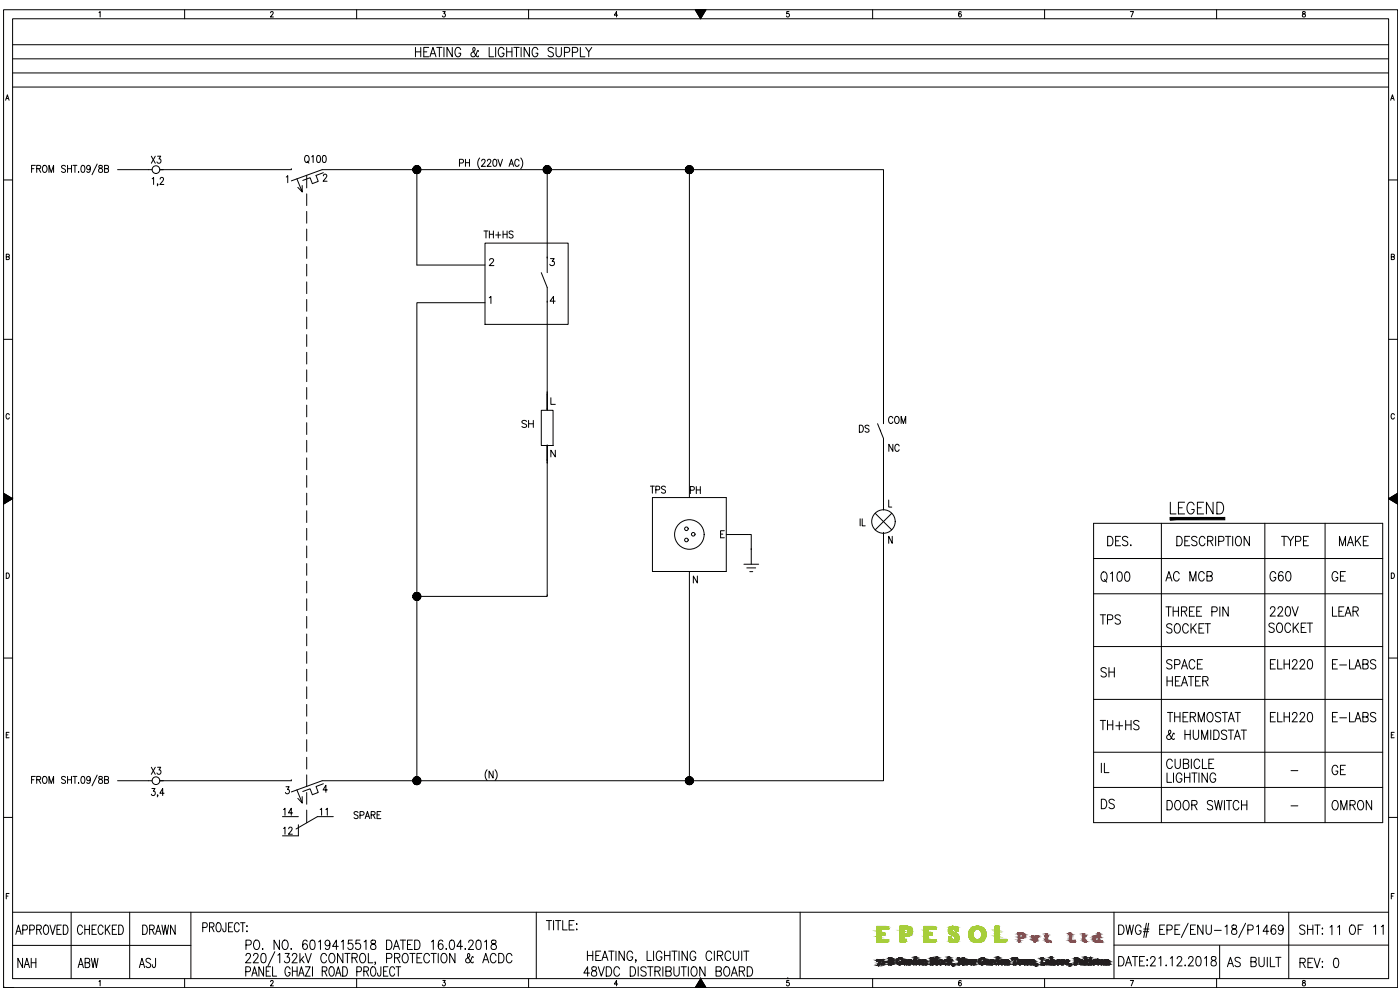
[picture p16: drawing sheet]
<svg xmlns="http://www.w3.org/2000/svg" width="420mm" height="297mm" viewBox="0 0 420 297" stroke-linecap="round" stroke-linejoin="round" font-family="sans-serif">
<defs><g id="words">
<text font-size="7.1" x="350.3" y="155.6">LEGEND</text>
<text font-size="6.6" x="329.5" y="176">Q100</text>
<g font-size="6.2">
<text x="331.6" y="165.1">DES.</text>
<text x="383.8" y="165.1">TYPE</text>
<text x="401.1" y="165.1">MAKE</text>
<text x="348.9" y="175.7">AC MCB</text>
<text x="380.3" y="175.7">G60</text>
<text x="399" y="175.7">GE</text>
<text x="380.3" y="185.9">220V</text>
<text x="329.1" y="188.4">TPS</text>
<text x="348.9" y="186.3">THREE PIN</text>
<text x="349.2" y="191.2">SOCKET</text>
<text x="379.9" y="190.9">SOCKET</text>
<text x="399" y="186.3">LEAR</text>
<text x="349.2" y="201.8">SPACE</text>
<text x="380.3" y="201.8">ELH220</text>
<text x="399" y="201.8">E-LABS</text>
<text x="329.5" y="204.3">SH</text>
<text x="349.2" y="207.1">HEATER</text>
<text x="329.1" y="220.1">TH+HS</text>
<text x="349.6" y="217.7">THERMOSTAT</text>
<text x="380.3" y="217.7">ELH220</text>
<text x="399" y="217.7">E-LABS</text>
<text x="349.2" y="223">&amp; HUMIDSTAT</text>
<text x="349.2" y="231.8">CUBICLE</text>
<text x="399" y="233.5">GE</text>
<text x="329.5" y="243.8">DS</text>
<text x="349.2" y="244.1">DOOR SWITCH</text>
<text x="399" y="244.1">OMRON</text>
<text x="22.2" y="281.5">CHECKED</text>
<text x="42" y="281.5">DRAWN</text>
<text x="389.1" y="281.5">SHT: OF 11</text>
<text x="367.6" y="291.4">AS BUILT</text>
<text x="389.1" y="291.4">REV: 0</text>
</g>
<g font-size="5.7">
<text x="334.1" y="233.2" transform="rotate(-90 334.1 233.2)">IL</text>
<text x="398.3" y="281.5">11</text>
<text x="4.6" y="291.4">NAH</text>
<text x="22.6" y="291.4">ABW</text>
<text x="40.9" y="291.4">ASJ</text>
</g>
<g font-size="5.3">
<text x="44.4" y="50.1">X3</text>
<text x="90.7" y="50.1">Q100</text>
<text x="144.3" y="72.7">TH+HS</text>
<text x="155.6" y="129.5">SH</text>
<text x="257.2" y="130.9">DS</text>
<text x="265.6" y="128.4">COM</text>
<text x="266" y="136.5">NC</text>
<text x="194.4" y="149.2">TPS</text>
<text x="206.4" y="149.2">PH</text>
<text x="44.4" y="233.5">X3</text>
<text x="84.3" y="245.9">14</text>
<text x="95.2" y="245.9">11</text>
<text x="84.3" y="251.5">12</text>
<text x="105.5" y="246.9">SPARE</text>
</g>
<text font-size="4.9" x="261.1" y="159.1" transform="rotate(-90 261.1 159.1)">IL</text>
<g font-size="2.6">
<text x="386.6" y="232.5">-</text>
<text x="386.6" y="243.1">-</text>
</g>
</g></defs>
<!-- layer: 0 -->
<g fill="none" stroke="#000" stroke-width=".3">
<path d="M1.1 2.9h418.4v293.4h-418.4zM3.8 5.6h412.9v288h-412.9zM3.8 17.7h412.9M3.8 13.4h412.9M29.7 3.8l.3-.3v1.6M55.4 2.9v2.7M81.2 3.9l.3-.4 .5 .3-.9 1.3h1M107 2.9v2.7M132.9 3.5h.7l-.4 .6a.5 .5 0 0 1 .4 .8 .5 .5 0 0 1-.8-.1M158.6 2.9v2.7M185.4 4.6h-1l.6-1.1v1.6M208.6 2.9h3.3l-1.6 2.7z"/>
<path d="M208.8 2.9l-.1 .1M209 2.9l-.2 .3M209.2 2.9l-.4 .4M209.4 2.9l-.5 .5M209.6 2.9l-.6 .6M209.8 2.9l-.7 .7M210 2.9l-.9 .8M210.2 2.9l-1 1M210.3 5.6h.1M210.3 2.9v2.7M210.3 2.9l-1 1.1M210.5 5.3l-.3 .2"/>
<path d="M210.5 2.9l-1.1 1.2M210.7 2.9l-1.3 1.3M210.8 4.8l-.7 .6M210.9 2.9l-1.4 1.4M211 4.3l-.9 1M211.1 2.9l-1.5 1.6M211.3 2.9l-1.7 1.7M211.3 3.8l-1.3 1.4M211.5 2.9l-1.8 1.8M211.6 3.4l-1.7 1.7M211.7 2.9l-1.9 1.9M211.9 2.9l-2.1 2.1"/>
<path d="M236.8 3.5h-.7v.7a.51 .51 0 0 1 .7 0 .51 .51 0 0 1-.1 .7 .51 .51 0 0 1-.7-.1M261.9 2.9v2.7M288.5 3.7l-.3-.2a.91 .91 0 0 0-.5 .8 .91 .91 0 0 0 .5 .8 .47 .47 0 0 0 .3-.7 .47 .47 0 0 0-.7-.1l-.1 .3M313.5 2.9v2.7M339.2 3.5h1l-.7 1.6M365.1 2.9v2.7M391 3.5v.5a.65 .65 0 0 1 .7 .3 .65 .65 0 0 1-.1 .7 .53 .53 0 0 1-.8-.3 .53 .53 0 0 1 .7-.6l.2-.2-.1-.4zM1.7 30.1l.5-1.7 .5 1.7M1.9 29.5h.6M3.8 21.9h412.9M3.8 26.1h412.9M417.4 30.1l.5-1.7 .5 1.7"/>
<path d="M417.5 29.5h.7M1.1 54h2.7M35.3 50.9h9.3M89.1 53.7l1.6 3.9v-1.9M89.4 56.2l1.3 1.4M92 52.6v3.8M92 58.2v3.5M96.7 50.9l-9.3 3.4M97 51.8l-2.2 .8 .7 1.8-1.8 .7-.6-1.8-2.2 .8M416.7 54h2.8M1.9 77h.8v-.7h-.8v1.6l.8-.2 .1-.3-.3-.4M92 63.4v3.6"/>
<path d="M92 68.7v3.5M92 74v3.5M92 79.3v3.5M146.9 78.1l.2-.4 .6-.1 .4 .6-1.3 1.5h1.4M164.2 77.4h.1M164.2 77.4v4.4M165.2 77.6h1.1l-.6 .8a.7 .7 0 0 1 .7 .7 .7 .7 0 0 1-.6 .7 .7 .7 0 0 1-.8-.5M417.5 77h.8l.1-.6-.9-.1v1.6l.9-.2v-.5l-.3-.2M92 84.6v3.5M92 89.9v3.5M92 95.1v3.6M146.8 89.3l.5-.4v2.2"/>
<path d="M162.4 81.8l1.8 4.5v36.6M164.2 90.7h.1M166.6 90.4h-1.5l1-1.5v2.2M1.1 101.8h2.7M92 100.4v3.5M92 105.7v3.5M92 111v3.5M92 116.3v3.5M164.2 118.4h.1M165.3 119.3v2h1.4M416.7 101.8h2.8M2.8 124.5a.51 .51 0 0 0-.6-.4 .51 .51 0 0 0-.4 .6v.4a.51 .51 0 0 0 .4 .6 .51 .51 0 0 0 .6-.4"/>
<path d="M92 121.6v3.5M92 126.8v3.6M92 132.1v3.5M92 137.4v3.5M164.2 122.9h.1M263.4 127.1l1.7 4.5M418.5 124.5a.51 .51 0 0 0-.6-.4 .51 .51 0 0 0-.4 .6v.4a.51 .51 0 0 0 .4 .6 .51 .51 0 0 0 .6-.4M1.1 149.6h2.7l-2.7-1.6v3.3M1.2 148.1l-.1 .1M1.3 148.1l-.2 .3M1.4 148.2l-.3 .3M1.5 148.3l-.4 .4"/>
<path d="M1.7 148.4l-.6 .5M1.8 148.4l-.7 .7M1.9 148.5l-.8 .8M2 148.6l-.9 .9M2.1 148.6l-1 1.1M2.3 148.7l-1.2 1.2M2.4 148.8l-1.3 1.3M2.5 148.9l-1.4 1.4M2.6 148.9l-1.5 1.6M2.7 149l-1.6 1.7M2.9 149.1l-1.8 1.8M3 149.1l-1.9 1.9"/>
<path d="M3.1 149.2l-2 2M3.2 149.3l-1.7 1.7M3.3 149.4l-1.3 1.3M3.5 149.4l-1 1M3.6 149.5l-.6 .6M3.7 149.6l-.3 .2M3.8 149.6h-2.7h2.7l-2.7 1.7M3.8 149.6h.1M92 142.7v3.5M92 148v3.5M92 153.2v3.6M92 158.5v3.6"/>
<path d="M262.7 154l4.9 5M265.1 153h.1M265.1 150.7v2.3M267.6 154l-4.9 5M328.2 157h86.8v89.8h-86.8zM348.5 157v89.8M379.6 157v89.8M397.7 157v89.8M416.7 149.6l2.8-1.6v3.3zM416.7 149.6h.1M416.7 149.6h2.8M416.8 149.6l.3 .2"/>
<path d="M417 149.5l.6 .6M417.1 149.4l1 1M417.2 149.4l1.3 1.3M417.3 149.3l1.7 1.7M417.4 149.2l2.1 2M417.5 149.1l2 1.9M417.7 149.1l1.8 1.8M417.8 149l1.7 1.7M417.9 148.9l1.6 1.6M418 148.9l1.5 1.4M418.1 148.8l1.4 1.3M418.3 148.7l1.2 1.2"/>
<path d="M418.4 148.6l1.1 1.1M418.5 148.6l1 .9M418.6 148.5l.9 .8M418.8 148.4l.7 .7M418.9 148.4l.6 .5M419 148.3l.5 .4M419.1 148.2l.4 .3M419.2 148.1l.3 .3M419.3 148.1l.2 .1M1.9 171.9a.83 .83 0 0 1 .9 .8 .83 .83 0 0 1-.9 .8zM92 163.8v3.5M92 169.1v3.5"/>
<path d="M92 174.4v3.5M92 179.7v3.5M265.1 160h.1M328.2 167.6h86.8zM328.2 178.2h86.8M353.2 160.9a1.51 1.51 0 0 1 1.6 .9 1.51 1.51 0 0 1-.5 1.8l-1.1 .1zM355.6 162.3h.9M357.1 160.9h-1.5v2.8h1.5M359.2 161.3a.86 .86 0 0 0-.9-.4 .86 .86 0 0 0-.7 .7l.3 .4 1.1 .5a.69 .69 0 0 1 .2 .8 .69 .69 0 0 1-.5 .4l-.8-.1-.3-.3M361.6 161.6a.88 .88 0 0 0-1-.7 .88 .88 0 0 0-.7 1.1v.7a.88 .88 0 0 0 .7 1 .88 .88 0 0 0 1-.6M362.4 162.3l1.4-.2 .2-.4-.1-.5-.5-.3h-1v2.8M363.2 162.3l.8 1.4"/>
<path d="M364.8 160.9v2.8M365.7 162.4h1a.76 .76 0 0 0 .6-.7 .76 .76 0 0 0-.6-.8h-1v2.8M367.8 160.9h1.6M368.6 160.9v2.8M369.9 160.9v2.8M371.2 161.1l.2-.2a1.52 1.52 0 0 1 1.3 1.1 1.52 1.52 0 0 1-.6 1.6l-.2 .1a1.49 1.49 0 0 1-1.2-1.1 1.49 1.49 0 0 1 .5-1.5zM375 160.9v2.8l-1.6-2.8v2.8M417.5 171.9a.83 .83 0 0 1 1 .8 .83 .83 0 0 1-1 .8zM1.1 197.4h2.7M92 185v3.5M92 190.2v3.6M92 195.5v3.5"/>
<path d="M328.2 194h86.8M416.7 197.4h2.8M2.7 219.7h-.8v1.7h.8M92 200.8v3.5M92 206.1v3.5M92 211.4v3.5M92 216.6v3.6M328.2 209.8h86.8M418.4 219.7h-.9v1.7h.9M1.9 220.5h.5M35.3 234.3h9.3M89.1 237l1.6 3.9"/>
<path d="M90.7 239v1.9l-1.3-1.4M92 221.9v3.5M92 227.2v3.5M92 232.5v3.5M92 237.8v3.5M96.7 234.3l-9.3 3.3M97 235.2l-2.2 .8 .7 1.8-1.8 .6-.6-1.7-2.2 .8M328.2 236.3h86.8M328.2 225.7h86.8M350.2 231.9v2.8h1.4M352.2 231.9v2.8M354.7 232.6a.88 .88 0 0 0-1.1-.7 .88 .88 0 0 0-.6 1.1v.7a.88 .88 0 0 0 .8 1.1 .88 .88 0 0 0 .9-1.1h-.6"/>
<path d="M355.5 231.9v2.8M357.1 231.9v2.8M358.5 231.9v2.8M359.8 231.9v2.8M362.3 231.9v2.8l-1.6-2.8v2.8M364.8 232.6a.88 .88 0 0 0-1-.7 .88 .88 0 0 0-.7 1.1v.7a.88 .88 0 0 0 .9 1.1 .88 .88 0 0 0 .8-1.1h-.5M417.5 220.5h.6M1.1 245.3h2.7M92 243.1v3.8M95.3 245l-6.4 3.7M416.7 245.3h2.8M1.9 268.9h.5"/>
<path d="M2.7 268.1h-.8v1.6M3.8 273.7h412.9M5 279.4h1M6.8 279h.9a.78 .78 0 0 0 .6-.7 .78 .78 0 0 0-.6-.7h-.9v2.8M8.9 279h.9a.77 .77 0 0 0 .5-.7 .77 .77 0 0 0-.5-.7h-.9v2.8M11 278.9l1.2-.1 .2-.4-.2-.7-1.2-.1v2.8M11.7 278.9l.7 1.5M13.4 277.7l.2-.1a1.51 1.51 0 0 1 .8 2.4l-.4 .4a1.5 1.5 0 0 1-.8-2.4zM15 277.6l.8 2.8 .8-2.8M17.1 278.9h.8M18.4 277.6h-1.3v2.8h1.3M19 277.6h.7a1.7 1.7 0 0 1 0 2.8h-.7z"/>
<path d="M21.4 273.7v19.9M38.9 273.7v19.9M57.3 273.7v19.9M60.8 278.3h.9l.5-.5a.7 .7 0 0 0-.5-.9h-.9v2.7M62.9 278.2l1.1-.2 .2-.4-.2-.6-1.1-.1v2.7M63.6 278.2l.6 1.4M65.2 277l.2-.1a1.5 1.5 0 0 1 .6 2.5l-.2 .2a1.49 1.49 0 0 1-.6-2.6zM67.8 276.9v2l-.2 .5h-.6l-.1-.7M68.6 278.2h.8M69.8 276.9h-1.2v2.7h1.2M71.8 277.5a.68 .68 0 0 0-.7-.7 .68 .68 0 0 0-.7 .7l-.1 1a.76 .76 0 0 0 .5 1.1 .76 .76 0 0 0 1-.7M72.2 276.9h1.3"/>
<path d="M72.8 276.9v2.7M74.1 277.8v.2zM74.1 279.3v.3zM160.9 273.7v19.9M164 276.2h1.6M164.8 276.2v2.8M166.1 276.2v2.8M166.7 276.2h1.6M167.5 276.2v2.8M168.9 276.2v2.8h1.3M170.8 277.5h.9M172.3 276.2h-1.5v2.8h1.5"/>
<path d="M173.1 277.1v.3zM173.1 278.7v.3zM240.1 273.7v19.9M334.3 273.7v19.9M335.7 277.5a1.51 1.51 0 0 1 1.6 .9 1.51 1.51 0 0 1-.4 1.8l-1.2 .2zM337.9 277.5l.6 2.9 .5-2.9 .6 2.9 .6-2.9M342.4 278.2a.88 .88 0 0 0-1-.7 .88 .88 0 0 0-.7 1.1v.7a.88 .88 0 0 0 .9 1.1 .88 .88 0 0 0 .8-1.1h-.5M343.1 279.5h1.6M343.3 278.7h1.5M344.1 277l-.8 4.3M344.7 277l-.8 4.3M348 278.9h.9"/>
<path d="M349.5 277.5h-1.5v2.9h1.5M350.2 279h1a.76 .76 0 0 0 .6-.7 .76 .76 0 0 0-.6-.8h-1v2.9M352.6 278.9h.9M354.1 277.5h-1.5v2.9h1.5M356.6 277l-2.1 4.3M357.3 278.9h.9M358.8 277.5h-1.5v2.9h1.5M361 277.5v2.9l-1.6-2.9v2.9M362 277.5v2a.79 .79 0 0 0 .8 .9 .79 .79 0 0 0 .8-.9v-2M364.5 279.1h2M367.7 278.1l.5-.6v2.9M369.8 277.7a.63 .63 0 0 0 .2 .9 .89 .89 0 0 1 1.2 .8 .89 .89 0 0 1-1 1 .91 .91 0 0 1-.6-1.2 .91 .91 0 0 1 1.1-.6 .6 .6 0 0 0 .3-.9z"/>
<path d="M373.8 277l-2 4.3M374.5 279h1a.76 .76 0 0 0 .6-.7 .76 .76 0 0 0-.6-.8h-1v2.9M377.1 278.1l.6-.6v2.9M380.8 279.4h-1.7l1.1-1.9v2.9M382.8 277.9a.67 .67 0 0 0-1-.2 1.85 1.85 0 0 0 .3 2.7 .8 .8 0 0 0 .8-1.2 .8 .8 0 0 0-1.3-.2l-.1 .4M385.1 278.5a.73 .73 0 0 1-.4 .7 .73 .73 0 0 1-.7-.1 .8 .8 0 0 1-.2-1.2 .8 .8 0 0 1 1.2 0 3 3 0 0 1-.2 2.3 .65 .65 0 0 1-1.1-.2M386.8 273.7v19.9M417.5 268.9h.6M418.4 268.1h-.9v1.6M1.2 296.3h.1M3.8 283.7h53.5M4.7 280.4l.8-2.8 .8 2.8"/>
<path d="M29.7 294.5l.3-.3v1.6M55.4 293.6v2.7M73.8 291.5h.9a.78 .78 0 0 0 .5-.7 .78 .78 0 0 0-.5-.7h-.9v2.8M73.8 286.7l.5-.6 .7 .1 .2 .4-.4 .9-1.1 1.4h1.6M73.8 283.5h1a.76 .76 0 0 0 .6-.7 .76 .76 0 0 0-.6-.7h-1v2.8M75.6 292.9l.8-2.8 .8 2.8M75.9 292h1M76.1 286.7l.5-.6h.4l.5 .5-.4 .9-1.1 1.4h1.6M76.6 282.2a.93 .93 0 0 1 .9 0 .93 .93 0 0 1 .4 .9v.7a.94 .94 0 0 1-.9 1.1 .94 .94 0 0 1-.9-1.1v-.7zM78.6 286.2l.6-.1a1.61 1.61 0 0 1 .5 2.3l-.2 .4-.6 .1a1.61 1.61 0 0 1-.5-2.3zM78.8 284.6v.3zM79.1 290.1v2.8l-1.4-2.8v2.8"/>
<path d="M79.9 291.4h.8M81.2 294.6l.3-.4 .5 .3-.9 1.3h1M81.2 290.1h-1.3v2.8h1.3M81.8 290.1v2.8h1.2M82.5 285.5l-2.1 4.3M83.4 286.6l.6-.5v2.8M83.9 282.1v2.8l-1.7-2.8v2.8M85.1 282.2a.93 .93 0 0 1 1 0 .93 .93 0 0 1 .4 .9v.7a.93 .93 0 0 1-.9 1.1 .93 .93 0 0 1-.9-1.1l.1-1.1zM85.6 286.1h1.2l-.7 1a.85 .85 0 0 1 .7 1.4 .85 .85 0 0 1-1.5-.1M87.1 290.7a.71 .71 0 0 0-.8-.7 .71 .71 0 0 0-.7 .7v1.5a.75 .75 0 0 0 1 .7 .75 .75 0 0 0 .5-1.1h-.6M87.4 284.6v.3zM87.7 286.7l.5-.6 .7 .1 .2 .4-.3 .9-1.2 1.4h1.6"/>
<path d="M87.7 291.4h1.5M87.7 290.1v2.8M89.2 290.1v2.8M89.7 292.9l.8-2.8 .8 2.8M90 292h1M90 286.1v2.8M90.5 287.8l.8 1.1M91.2 287l-1.2 1.4M91.6 286.1l.9 2.8 .9-2.8M91.7 290.1h1.4l-1.4 2.8h1.4M92.2 282.5a.65 .65 0 0 0-1-.3 1.85 1.85 0 0 0 .3 2.7 .8 .8 0 0 0 .7-1.1 .8 .8 0 0 0-1.3-.3l-.1 .5M93.3 282.2l.6-.1a1.61 1.61 0 0 1 .6 2.3l-.3 .4-.5 .1a1.61 1.61 0 0 1-.6-2.3z"/>
<path d="M93.8 290.1v2.8M95.6 282.6l.6-.5v2.8M96.7 291.4l1.2-.1 .2-.4-.2-.7-1.2-.1v2.8M97.4 291.4l.7 1.5M98 286.7a.88 .88 0 0 0-1.1-.6 .88 .88 0 0 0-.6 1v.7a.88 .88 0 0 0 .6 1.1 .88 .88 0 0 0 1.1-.7M99 283a.73 .73 0 0 1-.3 .7 .73 .73 0 0 1-.8 0 .8 .8 0 0 1-.2-1.2 .8 .8 0 0 1 1.2 0 3 3 0 0 1-.2 2.3 .65 .65 0 0 1-1-.3M99.1 290.2l.2-.1a1.52 1.52 0 0 1 .8 2.4l-.4 .4a1.34 1.34 0 0 1-.9-2.2zM99.1 286.2a.93 .93 0 0 1 1 0 .93 .93 0 0 1 .4 .9v.7a.94 .94 0 0 1-.9 1.1 .94 .94 0 0 1-.9-1.1v-.7zM100.7 292.9l.8-2.8 .8 2.8M101 292h1M101.5 284h-1.7l1.2-1.9v2.8M102.4 282.6l.6-.5v2.8"/>
<path d="M102.8 290.1h.7a1.69 1.69 0 0 1 0 2.8h-.7zM102.9 286.1v2.8l-1.6-2.8v2.8M103.5 286.1h1.6M104.3 286.1v2.8M105.6 287.4h1.1a.67 .67 0 0 0 .5-.7 .67 .67 0 0 0-.5-.6h-1.1v2.8M105.7 282.1h-1.1l-.1 1.2a.87 .87 0 0 1 1.3 0 .87 .87 0 0 1-.1 1.3 .87 .87 0 0 1-1.3-.2M106.4 287.4l.8 1.5M107 293.6v2.7M107.1 291.5h.9a.79 .79 0 0 0 .5-.7 .79 .79 0 0 0-.5-.7h-.9v2.8M108 282.1h-1.1l-.1 1.2a.88 .88 0 0 1 1.3 0 .88 .88 0 0 1-.2 1.3 .88 .88 0 0 1-1.2-.2M108.4 286.2l.2-.1a1.51 1.51 0 0 1 1.2 1.1 1.51 1.51 0 0 1-.5 1.6l-.2 .1a1.52 1.52 0 0 1-1.3-1.1 1.52 1.52 0 0 1 .6-1.6zM109.2 291.4l1.2-.1 .2-.4-.2-.7-1.2-.1v2.8"/>
<path d="M109.3 282.6l.5-.5v2.8M109.9 291.4l.7 1.5M110.5 286.1v2.8h1.4M111.5 282.2a.6 .6 0 0 0 .2 .9 .89 .89 0 0 1 1.1 .8 .89 .89 0 0 1-1 1 .92 .92 0 0 1-.5-1.2 .92 .92 0 0 1 1.1-.6 .63 .63 0 0 0 .2-.9zM111.6 290.2l.2-.1a1.34 1.34 0 0 1 .9 2.1 .79 .79 0 0 1-1 .7 .79 .79 0 0 1-.5-1.1l.1-1.1zM112.7 288.8h-.2h.2l-.2 .6M114.3 290.1v2.1l-.2 .6h-.6l-.2-.8M115.1 291.4h.8M116 287.5h1a.76 .76 0 0 0 .6-.7 .76 .76 0 0 0-.6-.7h-1v2.8M116 282.1a1.51 1.51 0 0 1 1.6 .9 1.51 1.51 0 0 1-.4 1.8l-1.2 .1zM116.4 290.1h-1.3v2.8h1.3M118.1 284.9l.9-2.8 .9 2.8"/>
<path d="M118.4 287.4h1a.67 .67 0 0 0 .6-.7 .67 .67 0 0 0-.6-.6h-1v2.8M118.4 284h1.1M118.4 290.7a.79 .79 0 0 0-.9-.6 .79 .79 0 0 0-.6 1v.7a.79 .79 0 0 0 .6 1.1 .79 .79 0 0 0 .9-.7M118.8 290.1h1.5M119.2 287.4l.8 1.5M119.5 290.1v2.8M120.1 282.1h1.6M120.9 282.1v2.8M121.2 286.2a.91 .91 0 0 1 .9 0 .91 .91 0 0 1 .4 .9v.7a.93 .93 0 0 1-.9 1.1 .93 .93 0 0 1-.9-1.1v-.7zM122.3 283.4h.9M123 286.1h1.6M123.8 282.1h-1.5v2.8h1.5"/>
<path d="M123.8 286.1v2.8M124.5 282.1a1.51 1.51 0 0 1 1.6 .9 1.51 1.51 0 0 1-.5 1.8l-1.1 .1zM125.1 287.4h.9M126.6 286.1h-1.5v2.8h1.5M128.9 286.7a.88 .88 0 0 0-1.1-.6 .88 .88 0 0 0-.6 1v.7a.88 .88 0 0 0 .6 1.1 .88 .88 0 0 0 1.1-.7M129.4 286.1h1.6M129.5 282.6l.5-.5v2.8M130.1 286.1v2.8M131.5 286.1v2.8M132.8 286.2l.2-.1a1.51 1.51 0 0 1 1.2 1.1 1.51 1.51 0 0 1-.5 1.6l-.2 .1a1.52 1.52 0 0 1-1.3-1.1 1.52 1.52 0 0 1 .6-1.6zM132.9 294.2h.7l-.4 .6a.5 .5 0 0 1 .4 .8 .5 .5 0 0 1-.8-.1M132.9 282.5a.67 .67 0 0 0-1-.3 1.85 1.85 0 0 0 .3 2.7 .8 .8 0 0 0 .8-1.1 .8 .8 0 0 0-1.4-.3l-.1 .5"/>
<path d="M133.9 284.6v.3zM135.2 282.2l.5-.1a1.61 1.61 0 0 1 .6 2.3l-.2 .4-.6 .1a1.96 1.96 0 0 1-.3-2.7zM136.5 286.1v2.8l-1.5-2.8v2.8M138.8 284h-1.7l1.2-1.9v2.8M139.6 284.6v.3zM140.6 282.7l.5-.6 .7 .1 .2 .4-.3 .9-1.2 1.4h1.6M142 287.3l-.2-.3-.5 1.1a.82 .82 0 0 1-.7 .8 .82 .82 0 0 1-.9-.5l.1-.6 1.1-.8a.48 .48 0 0 0 .1-.6 .48 .48 0 0 0-.6-.2v.9l.8 1.4 .5 .4 .3-.3M143.2 282.2l.5-.1a1.61 1.61 0 0 1 .6 2.3l-.2 .4-.6 .1a1.61 1.61 0 0 1-.6-2.3zM144.9 288.9l.9-2.8 .9 2.8M145.2 288h1.2M145.4 282.6l.6-.5v2.8M147.6 282.2a.6 .6 0 0 0 .2 .9 .89 .89 0 0 1 1.2 .8 .89 .89 0 0 1-1.1 1 .92 .92 0 0 1-.5-1.2 .92 .92 0 0 1 1.1-.6 .63 .63 0 0 0 .3-.9z"/>
<path d="M148.9 286.7a.88 .88 0 0 0-1.1-.6 .88 .88 0 0 0-.7 1v.7a.88 .88 0 0 0 .7 1.1 .88 .88 0 0 0 1.1-.7M149.7 286.1a1.51 1.51 0 0 1 1.6 .9 1.51 1.51 0 0 1-.5 1.8l-1.1 .1zM153.6 286.7a.87 .87 0 0 0-1-.6 .87 .87 0 0 0-.7 1v.7a.87 .87 0 0 0 .7 1.1 .87 .87 0 0 0 1-.7M158.6 293.6v2.7M176.3 285.4v2.8M176.3 286.7h1.6M176.9 292h-1.7l1.2-1.9v2.8M177.7 290.2a.6 .6 0 0 0 .3 .9 .89 .89 0 0 1 1.1 .9 .89 .89 0 0 1-1 .9 .92 .92 0 0 1-.6-1.2 .92 .92 0 0 1 1.1-.6 .63 .63 0 0 0 .3-.9zM177.9 285.4v2.8M178.8 286.7h.9M179.5 290.1l1 2.8 .9-2.8M180.3 285.4h-1.5v2.8h1.5"/>
<path d="M180.6 288.2l.9-2.8 .9 2.8M181 287.3h1.1M181.9 290.1a1.51 1.51 0 0 1 1.6 .9 1.51 1.51 0 0 1-.4 1.8l-1.2 .1zM182.7 285.4h1.6M183.5 285.4v2.8M184.9 285.4v2.8M185.4 295.3h-1l.6-1.1v1.6M185.9 290.7a.88 .88 0 0 0-1-.6 .88 .88 0 0 0-.7 1v.7a.88 .88 0 0 0 .7 1.1 .88 .88 0 0 0 1-.7M187.4 285.4v2.8l-1.6-2.8v2.8M189.1 290.1a1.5 1.5 0 0 1 1.6 .9 1.5 1.5 0 0 1-.4 1.8l-1.2 .1zM189.9 286a.88 .88 0 0 0-1.1-.6 .88 .88 0 0 0-.6 1v.7a.88 .88 0 0 0 .8 1.1 .88 .88 0 0 0 .9-1.1h-.6M190.9 288.1h-.2h.2l-.2 .6"/>
<path d="M191.5 290.1v2.8M193.9 290.5a.86 .86 0 0 0-.9-.5 .86 .86 0 0 0-.7 .7l.2 .4 1.2 .6a.69 .69 0 0 1 .2 .7 .69 .69 0 0 1-.5 .5l-.9-.1-.2-.3M194.2 285.4v2.8h1.4M194.4 290.1h1.6M195.2 290.1v2.8M196.1 285.4v2.8M196.5 291.4h1.1a.67 .67 0 0 0 .5-.7 .67 .67 0 0 0-.5-.6h-1.1v2.8M197.4 291.4l.7 1.5M198.6 286a.8 .8 0 0 0-1.2-.5 1.83 1.83 0 0 0 .2 2.7 .86 .86 0 0 0 1-1.1h-.5M198.9 290.1v2.8M199.4 286.7h1.7M199.4 285.4v2.8"/>
<path d="M199.8 291.4l1.4-.1 .3-.4-.3-.7-1.4-.1v2.8h1.1a.76 .76 0 0 0 .6-.8 .76 .76 0 0 0-.6-.7M201.1 285.4v2.8M201.6 285.4h1.6M202.2 290.1v2a.8 .8 0 0 0 .8 .8 .8 .8 0 0 0 .8-.8v-2M202.4 285.4v2.8M203.8 285.4v2.8M204.4 290.1h1.6M205.2 290.1v2.8M206.3 285.4v2.8l-1.6-2.8v2.8M206.6 290.1v2.8M207.8 290.2l.3-.1a1.51 1.51 0 0 1 1.2 1.1 1.51 1.51 0 0 1-.6 1.6l-.2 .1a1.52 1.52 0 0 1-1.2-1.1 1.52 1.52 0 0 1 .5-1.6zM208.8 286a.88 .88 0 0 0-1.1-.6 .88 .88 0 0 0-.6 1v.7a.88 .88 0 0 0 .8 1.1 .88 .88 0 0 0 .9-1.1h-.6"/>
<path d="M210.3 293.6h.1M210.3 293.6l1.6 2.7h-3.3zM210.3 293.6v2.7M210.3 293.6l-.1 .1M210.3 293.8l-.4 .4M210.4 293.9l-.8 .8M210.5 294l-1.2 1.1M210.6 294.1l-1.5 1.5M210.6 294.2l-1.8 1.9M210.7 294.4l-2 1.9M210.8 294.5l-1.9 1.8M210.9 294.6l-1.8 1.7"/>
<path d="M210.9 294.7l-1.6 1.6M211 294.9l-1.5 1.4M211.1 295l-1.4 1.3M211.2 295.1l-1.3 1.2M211.2 295.2l-1.1 1.1M211.3 295.3l-1 1M211.4 295.4l-.9 .9M211.4 295.6l-.7 .7M211.5 295.7l-.6 .6M211.6 295.8l-.6 .5M211.6 290.1v2.8l-1.6-2.8v2.8M211.6 295.9l-.4 .4"/>
<path d="M211.7 296l-.3 .3M211.8 296.2l-.2 .1M211.9 296.3h-.1M213.6 286a.87 .87 0 0 0-1.1-.6 .87 .87 0 0 0-.6 1v.7a.87 .87 0 0 0 .6 1.1 .87 .87 0 0 0 1.1-.7M214.4 285.4v2.8M214.9 291.4l1.4-.1 .2-.4-.2-.7-1.4-.1v2.8h1a.76 .76 0 0 0 .6-.8 .76 .76 0 0 0-.6-.7M215.3 286.7l1.4-.1 .2-.4-.2-.7-1.4-.1v2.8M216.1 286.7l.8 1.5M217.6 290.2l.3-.1a1.52 1.52 0 0 1 1.2 1.1 1.52 1.52 0 0 1-.5 1.6l-.3 .1a1.51 1.51 0 0 1-1.2-1.1 1.51 1.51 0 0 1 .5-1.6zM219.3 286a.88 .88 0 0 0-1.1-.6 .88 .88 0 0 0-.6 1v.7a.88 .88 0 0 0 .6 1.1 .88 .88 0 0 0 1.1-.7M219.5 292.9l.9-2.8 .9 2.8M219.8 292h1.2"/>
<path d="M220.1 285.4v2a.8 .8 0 0 0 .8 .8 .8 .8 0 0 0 .8-.8v-2M221.9 291.4h1a.67 .67 0 0 0 .6-.7 .67 .67 0 0 0-.6-.6h-1v2.8M222.6 285.4v2.8M222.7 291.4l.7 1.5M223.2 285.4h1.6M224 285.4v2.8M224.3 290.1a1.51 1.51 0 0 1 1.6 .9 1.51 1.51 0 0 1-.5 1.8l-1.1 .1zM236.4 293.6h.1M236.8 294.2h-.7v.7a.51 .51 0 0 1 .7 0 .51 .51 0 0 1-.1 .7 .51 .51 0 0 1-.7-.1M261.9 293.6v2.7M288.5 294.4l-.3-.2a.91 .91 0 0 0-.5 .8 .91 .91 0 0 0 .5 .8 .47 .47 0 0 0 .3-.7 .47 .47 0 0 0-.7-.1l-.1 .3M313.5 293.6v2.7"/>
<path d="M334.3 283.6h82.4M335.7 287a1.51 1.51 0 0 1 1.6 .9 1.51 1.51 0 0 1-.4 1.8l-1.2 .1zM337.8 289.8l.9-2.8 .9 2.8M338.1 288.9h1.2M339.2 294.2h1l-.7 1.6M339.8 287h1.6M340.6 287v2.8M342 288.4h.9M343.5 287h-1.5v2.8h1.5M344.3 287.9v.3zM344.3 289.6v.2zM345.3 287.7l.5-.7h.4l.4 .3a.93 .93 0 0 1-.3 1.2l-1.1 1.3h1.6"/>
<path d="M347.8 287.5l.6-.5v2.8M349.9 289.7h.2zM351.2 287.5l.6-.5v2.8M353.3 287.7l.5-.7 .6 .1 .3 .4-.4 1-1.1 1.3h1.6M355.7 289.6v.2zM356.7 287.7l.5-.7 .7 .1 .2 .4-.4 1-1.1 1.3h1.6M359.2 287.1l.6-.1a1.75 1.75 0 0 1 0 2.8h-.2a1.61 1.61 0 0 1-.6-2.3zM361.5 287.5l.6-.5v2.8M363.7 287.1a.63 .63 0 0 0 .2 1 .89 .89 0 0 1 1.1 .8 .89 .89 0 0 1-1 .9 .92 .92 0 0 1-.5-1.1 .92 .92 0 0 1 1.1-.6 .61 .61 0 0 0 .2-1zM365.1 293.6v2.7M366 283.7v9.9M391 294.2v.5a.65 .65 0 0 1 .7 .3 .65 .65 0 0 1-.1 .7 .53 .53 0 0 1-.8-.3 .53 .53 0 0 1 .7-.6l.2-.2-.1-.4z"/>
<circle cx="46.8" cy="50.9" r="1.15"/>
<circle cx="265.1" cy="156.5" r="3.5"/>
<circle cx="46.8" cy="234.2" r="1.15"/>
</g>
<!-- layer: SOSED_DECORATIVE -->
<g fill="none" stroke="#000" stroke-width=".3">
<path d="M124.7 14.2v2.8M124.7 15.6h1.6M126.3 14.2v2.8M127.2 15.6h.9M128.7 14.2h-1.5v2.8h1.5M129 17l.9-2.8 .9 2.8M129.4 16.1h1.1M131.1 14.2h1.6M131.9 14.2v2.8M133.2 14.2v2.8M135.7 14.2v2.8l-1.6-2.8v2.8M138.3 14.9a.88 .88 0 0 0-1.1-.7 .88 .88 0 0 0-.7 1.1v.7a.88 .88 0 0 0 .9 1.1 .88 .88 0 0 0 .9-1.1h-.6"/>
<path d="M143.6 15.4l-.2-.2-.5 1a.83 .83 0 0 1-.7 .8 .83 .83 0 0 1-.9-.5l.3-.7 .9-.6a.59 .59 0 0 0-.2-1l-.3 .2a2.58 2.58 0 0 0 1 2.5l.5 .1 .1-.2M146.8 14.2v2.8h1.4M148.8 14.2v2.8M151.2 14.9a.88 .88 0 0 0-1-.7 .88 .88 0 0 0-.7 1.1v.7a.88 .88 0 0 0 .9 1.1 .88 .88 0 0 0 .8-1.1h-.5M152.1 15.6h1.5M152.1 14.2v2.8M153.6 14.2v2.8M154.2 14.2h1.6M155 14.2v2.8M156.4 14.2v2.8M158.9 14.2v2.8l-1.6-2.8v2.8M161.4 14.9a.88 .88 0 0 0-1.1-.7 .88 .88 0 0 0-.6 1.1v.7a.88 .88 0 0 0 .9 1.1 .88 .88 0 0 0 .8-1.1h-.6"/>
<path d="M166.1 14.6a.86 .86 0 0 0-.9-.4 .86 .86 0 0 0-.7 .7l.2 .4 1.2 .5a.69 .69 0 0 1 .2 .7 .69 .69 0 0 1-.6 .5l-.8-.1-.2-.3M166.9 14.2v2a.8 .8 0 0 0 .8 .8 .8 .8 0 0 0 .8-.8v-2M169.4 15.7h1a.76 .76 0 0 0 .6-.7 .76 .76 0 0 0-.6-.8h-1v2.8M171.8 15.7h1a.76 .76 0 0 0 .6-.7 .76 .76 0 0 0-.6-.8h-1v2.8M174.2 14.2v2.8h1.3M175.8 14.2l.9 1.4v1.4M177.6 14.2l-.9 1.4M85.9 53.1l.5-.4v2.1M97 52.8l.4-.5h.3l.4 .4-.3 .7-.8 1h1.2M137.9 48.9l1-.1 .2-.3-.2-.6-1-.1v2.1M139.7 47.8v2.1M139.7 48.8h1.2"/>
<path d="M140.9 47.8v2.1M144 47.4a2.46 2.46 0 0 0 0 3.2M144.6 48.3l.3-.5h.4l.3 .4-.3 .7-.8 1h1.2M146.3 48.3l.3-.5h.4l.3 .4-.2 .7-.9 1h1.2M148.2 47.9l.2-.1a1.14 1.14 0 0 1 .7 1.1 1.14 1.14 0 0 1-.7 1 1.51 1.51 0 0 1-.2-2zM149.5 47.8l.6 2.1 .7-2.1M152.8 49.9l.7-2.1 .6 2.1M153 49.2h.9M155.8 48.3a.66 .66 0 0 0-.8-.5 .66 .66 0 0 0-.5 .8v.5a.66 .66 0 0 0 .5 .8 .66 .66 0 0 0 .8-.5M156.3 47.4a2.46 2.46 0 0 1 0 3.2M209.3 172.8v2.1l-1.2-2.1v2.1M85.8 236.1h1l-.5 .8a.65 .65 0 0 1 .5 1 .65 .65 0 0 1-1.1-.1"/>
<path d="M98.2 237h-1.2l.8-1.4v2.1"/>
<circle cx="206" cy="158.7" r=".54"/>
<circle cx="206" cy="162" r=".54"/>
<circle cx="206.9" cy="160.4" r="4.4"/>
<circle cx="208.1" cy="160.3" r=".54"/>
</g>
<!-- layer: SOSED_CIRCUIT -->
<g fill="none" stroke="#000" stroke-width=".3">
<path d="M9.5 50.6h.7M10.6 49.6h-1.1v2.1M11 50.6l1.1-.1v-.7l-1.1-.2v2.1M11.6 50.6l.6 1.1M13.1 49.7l.1-.1a1.07 1.07 0 0 1 .9 1.1 1.07 1.07 0 0 1-.9 1 1.36 1.36 0 0 1-.1-2zM14.7 51.7v-2.1l.7 2.1 .7-2.1v2.1M19.7 49.9l-.5-.3-.7 .3 .1 .5 1 .5 .1 .5a.69 .69 0 0 1-1.2 0M20.3 50.6h1.2M20.3 49.6v2.1M21.5 49.6v2.1M21.9 49.6h1.2M22.5 49.6v2.1"/>
<path d="M23.6 51.5v.2zM24.5 49.7l.5-.1a1.34 1.34 0 0 1 0 2.1h-.2a1.45 1.45 0 0 1-.3-2zM27.1 50.3a.57 .57 0 0 1-.8 .4 .57 .57 0 0 1-.2-.9 .57 .57 0 0 1 .9 .1l.1 .4a1 1 0 0 1-.7 1.4l-.3-.3M29.2 49.2l-1.6 3.2M29.8 49.7v.6a.85 .85 0 0 1 .8 .4 .85 .85 0 0 1 0 .9 .69 .69 0 0 1-1.1-.4 .69 .69 0 0 1 .9-.8l.3-.3-.1-.4zM31.4 50.6l1-.1 .1-.7-1.1-.2v2.1l1.1-.2 .1-.5-.5-.4M45.7 53.6l.4-.4v2.2M47.4 55.3h-.2h.2l-.2 .5M48 50.9h39.4M48.1 53.7l.3-.5h.3l.4 .4-.3 .8-.8 1h1.2M87.4 50.9h.1M96.7 50.9h168.4v71.8"/>
<path d="M125.1 50.9v28.6h20.5M164.2 50.9v26.5M206.9 50.9h.1M206.9 50.9v98.4M145.6 72.9h24.9v24.4h-24.9zM145.6 90.8h-20.5v143.5M164.2 117.8h.1M164.2 117.8v5.3M162.4 123.1h3.6v10.6h-3.6zM164.2 138.9h.1M164.2 138.2h.1M164.2 133.8h.1"/>
<path d="M164.2 138.9v-5.2v45.2h-39.1M166.7 135.1v2l-1.4-2v2M265.1 136v14.7M195.8 149.3h22.2v22.2h-22.2zM217.4 159.2h-1.1v2.2h1.1M266.7 150v2.1h.9M164.2 178.8h.1M206.9 171.5v62.8M216.3 160.3h.6M218 160.4h7.5v4.5M223.3 169.3h4.4M224.1 170.4h2.7"/>
<path d="M225 171.5h.9M225.5 164.9h.1M225.5 164.9v4.4M265.1 160v74.3h-168.4M267.8 160.9v2.1l-1.1-2.1v2.1M9.5 234h.7M10.6 233h-1.1v2.1M11 234l1.1-.2v-.6l-1.1-.2v2.1M11.6 234l.6 1.1M13.1 233a1.05 1.05 0 0 1 1.1 .8 1.05 1.05 0 0 1-.6 1.3 1.13 1.13 0 0 1-.9-.9 1.13 1.13 0 0 1 .4-1.2zM14.7 235.1v-2.1l.7 2.1 .7-2.1v2.1M19.7 233.3l-.5-.3-.7 .3 .1 .5 1.1 .7v.3l-.5 .3-.7-.3"/>
<path d="M20.3 233v2.1M20.3 234h1.2M21.5 233v2.1M21.9 233h1.2M22.5 233v2.1M23.6 234.9v.2zM24.5 233h.5a1.32 1.32 0 0 1 0 2.1h-.2a1.44 1.44 0 0 1-.3-2.1zM27.1 233.7a.57 .57 0 0 1-.8 .4 .57 .57 0 0 1-.2-.9 .57 .57 0 0 1 .9 .1l.1 .4a.99 .99 0 0 1-.7 1.4l-.3-.3M29.2 232.6l-1.6 3.2M29.8 233v.7a.85 .85 0 0 1 .8 .3 .85 .85 0 0 1 0 1 .68 .68 0 0 1-1.1-.5 .68 .68 0 0 1 .9-.7l.3-.4-.1-.4zM31.4 234l1-.2 .2-.2-.2-.6h-1v2.1l1.1-.2 .1-.5-.5-.4M45.6 236.6h.9l-.5 .8a.64 .64 0 0 1 .5 1 .64 .64 0 0 1-1.1-.1"/>
<path d="M47.4 238.6h-.2h.2l-.2 .5M48 234.3h39.4M49.2 238h-1.2l.8-1.4v2.1M87.4 234.3h.1M146.2 230.9a2.45 2.45 0 0 0 0 3.3M148 231.4v2l-1.2-2v2M148.6 230.9a2.39 2.39 0 0 1 0 3.3M206.9 234.3h.1"/>
</g>
<!-- layer: BORDER_A4|Layer 1 -->
<g fill="none" stroke="#000" stroke-width=".3">
<path d="M263.1 278h2a1.16 1.16 0 0 1 1.6 .7l-2.4 .1v1.1h1.2v.8h-1.2v1.2h2.3a.66 .66 0 0 1-.2 .8 .66 .66 0 0 1-.8 0h-2.5zM270.1 277.9h.3a3.3 3.3 0 0 1 3.4 1 1.78 1.78 0 0 1-2.4 2v1h.5a.76 .76 0 0 1-.3 .8 .76 .76 0 0 1-.9 0h-.6zM271.4 278.7a.79 .79 0 0 1 1.2 .7 .79 .79 0 0 1-1.2 .7zM277.3 278h1.9a1.12 1.12 0 0 1 1.7 .8h-2.4v1.1h1.2v.8h-1.2v1.2h2.3a.77 .77 0 0 1-.3 .8 .77 .77 0 0 1-.9 0h-2.3zM285 278.3a1.17 1.17 0 0 1 1.8 .1v-.2a.58 .58 0 0 1 .7 0 .58 .58 0 0 1 .1 .8v.4h-.7a.67 .67 0 0 0-.5-.6 .67 .67 0 0 0-.8 .3l.1 .3a2.63 2.63 0 0 1 2.1 2.2 1.33 1.33 0 0 1-.9 1.1 1.33 1.33 0 0 1-1.4-.4v.4a.88 .88 0 0 1-.8-1.3v-.3h.7a.88 .88 0 0 0 .9 .9 .61 .61 0 0 0 .4-.7 .61 .61 0 0 0-.7-.5 1.5 1.5 0 0 1-1.2-1 1.5 1.5 0 0 1 .2-1.5zM291.2 278.8a2.6 2.6 0 0 1 3.7-.4 2.6 2.6 0 0 1 .3 3.7 2.6 2.6 0 0 1-3.5 .2 2.6 2.6 0 0 1-.5-3.5zM292.4 279.2a1.42 1.42 0 0 1 1.9 0 1.42 1.42 0 0 1 .2 1.8 1.34 1.34 0 0 1-1.7 .8 1.34 1.34 0 0 1-.7-1.8zM298.7 277.9l1.2 .1v3.9h2.3a.89 .89 0 0 1-1.3 .8h-2.2zM305.4 279.9a1.65 1.65 0 0 1 2.1 .7 1.12 1.12 0 0 1-1.5 1v1.1h-.3v-2.6h-.3zM320.9 279.9l.5 .1v2a.61 .61 0 0 0 .4 .5 .61 .61 0 0 0 .7-.2l.3-.1v.2a1.38 1.38 0 0 1-1.6 .2l-.1-2.4-.2-.1zM263.3 287.9l1.1 .1-.8 1.8-.2-.2 .8-1.5h-.7l-.3 .3zM264.5 288l.7-.1-.2 1.2 .3 .3-.7 .1 .2-.4 .1-.8z"/>
<path d="M265.6 288.6l.8-.1-.7 .3zM266.7 287.5h.4a.57 .57 0 0 1 .8 .1 .57 .57 0 0 1-.2 .8 .58 .58 0 0 1 .4 .8 .58 .58 0 0 1-.9 .2l-.5 .1 .2-.4v-1.4zM267.2 288.5a.43 .43 0 0 1 .6 0 .43 .43 0 0 1 0 .6 .43 .43 0 0 1-.7 0zM267.2 287.6a.41 .41 0 0 1 .6 0 .41 .41 0 0 1-.1 .6 .41 .41 0 0 1-.5 0zM269.3 287.8l.5-.3h.9l-.1 .5a.71 .71 0 0 0-.9-.4 .71 .71 0 0 0-.4 1 .61 .61 0 0 0 .4 .7 .61 .61 0 0 0 .8-.3l-.1-.3-.3-.2h.7a.71 .71 0 0 1-.8 1 .99 .99 0 0 1-.9-.7 .99 .99 0 0 1 .2-1zM271.2 288.2l.8-.1 .1 1.1h.3a.26 .26 0 0 1-.3 .3 .26 .26 0 0 1-.2-.3 .35 .35 0 0 1-.6 .2 .35 .35 0 0 1 .1-.6l.5-.2a.34 .34 0 0 0-.2-.4 .34 .34 0 0 0-.5 .2zM271.4 288.9l.5-.1-.3 .4zM272.6 288.1l.4-.1v.3l.5-.3v.5l-.2-.2-.3 .2v.6l.2 .3h-.6l.2-1zM274 288.4l.7-.2v.8a.47 .47 0 0 1-.7 .1 .47 .47 0 0 1 0-.7zM274.5 287.2h.5l-.1 2h.3l-.2 .3-.3-.3a.71 .71 0 0 1-1.1-.5 .71 .71 0 0 1 1.1-.7zM275.6 288.2a.47 .47 0 0 1 .6-.3 .47 .47 0 0 1 .2 .7l-.8 .1a.64 .64 0 0 0 .9 .5l-.1 .1a.68 .68 0 0 1-.9-.1 .68 .68 0 0 1 .1-1zM275.7 288.2h.4l.1 .2-.6 .1z"/>
<path d="M276.8 288.1l.4-.1v.2a.56 .56 0 0 1 .8-.1 .56 .56 0 0 1 0 .8l.2 .5-.6 .1 .2-.7a.39 .39 0 0 0-.3-.6 .39 .39 0 0 0-.3 .6l.2 .6-.6 .1 .1-.3zM279.2 287.5h.3a.56 .56 0 0 1 .9 .1 .56 .56 0 0 1-.2 .8 .58 .58 0 0 1 .4 .8 .58 .58 0 0 1-.9 .2l-.5 .1 .2-.4v-1.4zM279.6 288.5a.42 .42 0 0 1 .7 0 .42 .42 0 0 1-.1 .6 .42 .42 0 0 1-.6 0zM279.7 287.6a.41 .41 0 0 1 .6 .4 .41 .41 0 0 1-.7 .3zM280.9 287.2h.5l-.1 2 .2 .2-.6 .1 .2-.4v-1.6zM282 288.3a.48 .48 0 0 1 .7 .4 .48 .48 0 0 1-.7 .4zM283.4 288.2a.41 .41 0 0 1 .6-.3 .41 .41 0 0 1 .2 .6l-.1-.2a.35 .35 0 0 0-.4-.1 .35 .35 0 0 0-.2 .4 .5 .5 0 0 0 .1 .6 .5 .5 0 0 0 .6 0 .64 .64 0 0 1-1 0 .64 .64 0 0 1 .2-1zM284.5 287.2h.5l-.1 2 .2 .2-.6 .1 .2-.4v-1.7zM285.3 288h.6l-.7 .6 .6 .8h-.3l-.5-.7 .4-.5zM286.1 289.2l.2-.1a.41 .41 0 0 1 .1 .5 .41 .41 0 0 1-.4 .2l.2-.2zM287.5 287.5l.4-.1 1.1 1.6v-1.3l-.2-.2 .6-.1-.2 .3-.1 1.8-1.2-1.7v1.4l.2 .2-.6 .1a1.58 1.58 0 0 0 .2-1.7zM289.8 288.2a.46 .46 0 0 1 .7-.2 .46 .46 0 0 1 .1 .6l-.8 .1a.54 .54 0 0 0 .3 .5 .54 .54 0 0 0 .6 0 .66 .66 0 0 1-1 .1 .66 .66 0 0 1 .1-1.1z"/>
<path d="M290 288.2h.3l.2 .2-.7 .1zM290.9 288h.6l-.2 .2 .2 1 .4-.8-.2-.4h.6l-.2 .2 .2 1 .4-1-.2-.2h.5l-.7 1.5-.4-.9-.5 .9zM294.1 287.8l.5-.3h.9l-.1 .5a.71 .71 0 0 0-1-.4 .71 .71 0 0 0-.3 1 .59 .59 0 0 0 .3 .7 .59 .59 0 0 0 .8-.3l-.1-.3-.3-.2h.7l-.1 .1a.63 .63 0 0 1-.1 .8 .63 .63 0 0 1-.8 0 1.02 1.02 0 0 1-.4-1.6zM295.9 288.2l.8-.1 .1 1.1h.3a.28 .28 0 0 1-.3 .3 .28 .28 0 0 1-.2-.3 .34 .34 0 0 1-.6 .2 .34 .34 0 0 1 .1-.6l.5-.2a.36 .36 0 0 0-.2-.4 .36 .36 0 0 0-.5 .2zM296.1 288.9l.4-.1a.23 .23 0 0 1 0 .3 .23 .23 0 0 1-.3 .1 .23 .23 0 0 1-.1-.3zM297.3 288.1l.4-.1v.3l.6-.3-.1 .5-.2-.2-.3 .2v.7l.2 .2h-.6l.2-1.1zM298.8 288.3l.6-.1v.6a.44 .44 0 0 1-.6 .4 .44 .44 0 0 1-.1-.7zM299.2 287.2l.5-.1-.1 2 .4 .1-.3 .3-.3-.3a.71 .71 0 0 1-1.1-.5 .71 .71 0 0 1 1.1-.7zM300.3 288.2a.47 .47 0 0 1 .6-.3 .47 .47 0 0 1 .2 .7l-.8 .1a.54 .54 0 0 0 .3 .5 .54 .54 0 0 0 .6 0 .66 .66 0 0 1-1.1 .1 .66 .66 0 0 1 .2-1.1zM300.5 288.2h.3l.2 .2-.7 .1zM301.5 288.1l.4-.1v.2a.56 .56 0 0 1 .8-.1 .56 .56 0 0 1 0 .8l.2 .5-.6 .1 .2-.9a.33 .33 0 0 0-.2-.4 .33 .33 0 0 0-.4 .4l.2 .8-.6 .1 .2-1.2zM303.8 287.4h1.5l-.1 .6a.29 .29 0 0 0-.2-.4 .29 .29 0 0 0-.3 .1l-.1 1.4 .4 .3h-.9l.3-.3v-1.5l-.4 .1-.3 .3z"/>
<path d="M305.8 288.3a.48 .48 0 0 1 .8 .4 .48 .48 0 0 1-.7 .4zM306 280.1a.67 .67 0 0 1 1 .3 .67 .67 0 0 1-.4 .9h-.6zM306.9 288h.6l-.2 .3 .3 .9 .3-.8-.2-.4h.6l-.2 .2 .3 1 .4-.9-.3-.3 .6 .1-.7 1.3-.1 .1-.3-.9-.5 .9zM309.2 288.1l.4-.1v.2a.56 .56 0 0 1 .8-.1 .56 .56 0 0 1 .1 .8l.2 .5-.6 .1 .2-.9a.33 .33 0 0 0-.3-.4 .33 .33 0 0 0-.4 .4v.6l.2 .2-.6 .1 .2-1.2zM309.6 280.7l.4 .1 .6 1.6 .5-1.6 .4-.1-.8 2-.3-.1zM311 289.2l.2-.1a.42 .42 0 0 1 .1 .5 .42 .42 0 0 1-.5 .2l.3-.2zM312.4 287.5l.7-.1-.2 .4-.1 1.4a.56 .56 0 0 0 .9-.4l-.1 .7h-1.2l.2-.4v-1.4zM313.9 288.2a.57 .57 0 0 1 .8-.1 .57 .57 0 0 1 .1 .8v.3h.3a.26 .26 0 0 1-.3 .3 .26 .26 0 0 1-.2-.3 .35 .35 0 0 1-.6 .2 .35 .35 0 0 1 .1-.6l.5-.2a.36 .36 0 0 0-.2-.4 .36 .36 0 0 0-.5 .2zM313.9 280.1h.3v.6h.5v.2h-.4a1.22 1.22 0 0 0 .4 1.7v.1a1.09 1.09 0 0 1-.8-1.6l-.3-.4h.3zM314.1 289l.5-.2v.3a.24 .24 0 0 1-.4 .2 .24 .24 0 0 1-.1-.3zM315.1 282.3h.3v.4h-.3zM315.2 287.2h.5l-.1 1 .5-.2a.94 .94 0 0 1 .4 1.3l.2 .1-.6 .1 .2-.9a.33 .33 0 0 0-.3-.4 .33 .33 0 0 0-.4 .4v.6l.2 .2h-.6l.2-.3v-1.7z"/>
<path d="M317.2 288.3a.48 .48 0 0 1 .8 .4 .48 .48 0 0 1-.7 .4zM318.5 288.1l.4-.1v.3l.5-.3v.5l-.2-.2-.3 .2v.7l.2 .2h-.6l.2-1.1zM319.8 288.2a.46 .46 0 0 1 .7-.3 .46 .46 0 0 1 .1 .7l-.8 .1a.7 .7 0 0 0 .9 .5v.1a.68 .68 0 0 1-1-.1 .68 .68 0 0 1 .1-1zM320 288.2h.4l.1 .3h-.6zM321.1 289.2l.2-.1a.42 .42 0 0 1 0 .5 .42 .42 0 0 1-.4 .2l.3-.2zM322.5 287.5a1.03 1.03 0 0 1 1.3 .6l-.3 .5a.43 .43 0 0 0-.5 .2 .43 .43 0 0 0 0 .5l.2 .1-.8 .1 .3-.3v-.9zM322.9 287.6a.46 .46 0 0 1 .7 .5 .46 .46 0 0 1-.7 .3zM324.1 288.2l.8-.1 .1 1.1h.3a.28 .28 0 0 1-.3 .3 .28 .28 0 0 1-.2-.3 .34 .34 0 0 1-.6 .2 .34 .34 0 0 1 .2-.6l.4-.2a.36 .36 0 0 0-.2-.4 .36 .36 0 0 0-.5 .2zM324.3 288.9l.4-.1a.23 .23 0 0 1 0 .3 .23 .23 0 0 1-.3 .1 .23 .23 0 0 1-.1-.3zM325.1 280.1h.3v.6h.5v.2h-.4a1.25 1.25 0 0 0 .4 1.7v.1a1.09 1.09 0 0 1-.8-1.6l-.2-.2v-.2h.2zM325.5 287.2h.4l-.1 2 .2 .2-.5 .1 .1-.4v-1.7zM326.2 288h.6l-.6 .6 .6 .8h-.4l-.5-.7 .5-.5z"/>
<path d="M327 288.1l.5-.1-.1 1.2 .2 .2-.6 .1 .2-.3zM328.1 288.2l.7-.2-.2 .3a.24 .24 0 0 0-.2-.2 .24 .24 0 0 0-.2 .3 .52 .52 0 0 1 .6 .5 .52 .52 0 0 1-.6 .6l-.3-.1v-.4l.3 .3a.26 .26 0 0 0 .4-.1 .26 .26 0 0 0-.3-.4 .4 .4 0 0 1-.3-.2 .4 .4 0 0 1 .1-.4zM328.5 280.9a.81 .81 0 0 1 1.2 .1v-.8l-.2-.1 .1-.2a.42 .42 0 0 1 .5 .2 .42 .42 0 0 1-.1 .5v1.7l.2 .4-.4-.1-.1-.3a.9 .9 0 0 1-1.2 .3 .9 .9 0 0 1-.3-1.3zM328.6 281.1a.69 .69 0 0 1 1 .1 .69 .69 0 0 1-.1 1 .69 .69 0 0 1-.9 0zM329.1 288.1l.4-.3v.2h.4v.2h-.4v.2a.49 .49 0 0 0 .3 .8l.1 .1-.2 .2a.72 .72 0 0 1-.5-1.1zM330.2 288.2l.8-.1 .1 1.1h.3a.26 .26 0 0 1-.3 .3 .26 .26 0 0 1-.2-.3 .35 .35 0 0 1-.6 .2 .35 .35 0 0 1 .1-.6l.5-.2a.34 .34 0 0 0-.2-.4 .34 .34 0 0 0-.5 .2zM330.4 288.9l.5-.1-.3 .4zM330.6 282.3h.3v.4h-.3zM331.6 288.1l.4-.1v.2a.55 .55 0 0 1 .8-.1 .55 .55 0 0 1 0 .8l.2 .5-.6 .1 .2-.7a.38 .38 0 0 0 0-.4 .38 .38 0 0 0-.5-.1l-.2 .8 .3 .3-.6 .1 .2-.4z"/>
<circle cx="282.4" cy="288.7" r=".7"/>
<circle cx="306.2" cy="288.7" r=".7"/>
<circle cx="317.6" cy="288.7" r=".7"/>
<circle cx="327.3" cy="287.4" r=".17"/>
</g>
<g fill="#a6ce38" stroke="#a6ce38" stroke-width=".3">
<path d="M292 282.5h2.7z"/>
<path d="M292.5 282.7h1.7z"/>
<path d="M265.7 281.9h.3z"/>
<path d="M265.6 281.9h.4z"/>
<path d="M265.1 281.9h.9z"/>
<path d="M264.6 281.9h1.4z"/>
<path d="M280 281.9h.2z"/>
<path d="M279.5 281.9h.7z"/>
<path d="M278.8 281.9h1.4z"/>
<path d="M285.8 277.9h.2z"/>
<path d="M285.3 282.7h.2z"/>
<path d="M286.1 282.7h.7z"/>
<path d="M271.8 278.7h1.9z"/>
<path d="M271.9 280.1h1.8z"/>
<path d="M293 277.9h.6zM293 277.9h.6zM293 277.9h.6z"/>
<path d="M293 277.9l.9 .1zM292.7 278h1.2zM292.7 278h1.2zM292.7 278h1.2z"/>
<path d="M292.7 278h1.5zM292.5 278h1.7zM292.5 278h1.7zM292.5 278h1.7z"/>
<path d="M292.5 278l1.9 .1zM292.2 278.1h2.2zM292.2 278.1h2.2zM292.2 278.1h2.2z"/>
<path d="M292.2 278.1l2.5 .1zM292 278.2h2.7zM292 278.2h2.7zM292 278.2h2.7z"/>
<path d="M292 278.2l2.9 .1zM291.8 278.3h3.1zM291.8 278.3h3.1zM291.8 278.3h3.1z"/>
<path d="M291.8 278.3l3.3 .2zM291.6 278.5h3.5zM291.6 278.5h3.5zM291.6 278.5h3.5z"/>
<path d="M291.6 278.5l3.6 .1-.1-.1zM291.4 278.6l.2-.1 3.6 .1zM291.4 278.6h3.8zM291.4 278.6h3.8z"/>
<path d="M291.4 278.6l4 .2zM291.4 278.6l4 .2h-4.2z"/>
<path d="M293.3 278.8h2.1zM293.3 278.8h2.1z"/>
<path d="M291.2 278.8h2.1zM291.2 278.8h1.9z"/>
<path d="M293.6 278.8h1.8zM293.6 278.8h1.8z"/>
<path d="M291.2 278.8h1.8zM291.2 278.8h1.9z"/>
<path d="M291.2 278.8h1.8zM291.2 278.8l1.6 .1z"/>
<path d="M293.6 278.8l1.9 .1zM293.6 278.8l1.9 .1z"/>
<path d="M293.8 278.9l1.8 .1zM293.8 278.9l1.8 .1z"/>
<path d="M291.2 278.9h1.6zM291.2 278.9l1.4 .1z"/>
<path d="M291.1 279h1.5zM291.1 279h1.5z"/>
<path d="M294 279h1.6zM294 279h1.6z"/>
<path d="M291.1 279l1.3 .2 .2-.2zM291.1 279l1.3 .2h-1.4z"/>
<path d="M294.1 279l1.6 .2-.1-.2zM294.1 279l1.6 .2h-1.4z"/>
<path d="M291 279.2h1.4zM291 279.2h1.4z"/>
<path d="M294.3 279.2h1.4zM294.3 279.2h1.4z"/>
<path d="M294.3 279.2l1.5 .2-.1-.2zM294.3 279.2l1.5 .2h-1.4z"/>
<path d="M291 279.2l1.2 .2 .2-.2zM291 279.2l1.2 .2h-1.3zM290.9 279.4h1.3zM290.9 279.4h1.3z"/>
<path d="M294.4 279.4h1.4zM294.4 279.4h1.4z"/>
<path d="M294.4 279.4l1.5 .2-.1-.2zM294.4 279.4l1.5 .2h-1.4z"/>
<path d="M290.9 279.4l1.2 .2 .1-.2zM290.9 279.4l1.2 .2h-1.3z"/>
<path d="M290.8 279.6h1.3zM290.8 279.6l1.3 .1z"/>
<path d="M294.5 279.6l1.4 .1zM294.5 279.6l1.4 .1z"/>
<path d="M294.5 279.7l1.4 .2zM294.5 279.7l1.4 .2z"/>
<path d="M290.8 279.7l1.3 .2v-.2zM290.8 279.7l1.3 .2h-1.4z"/>
<path d="M294.6 279.9l1.3 .1zM294.6 279.9l1.3 .1z"/>
<path d="M290.7 279.9h1.4zM290.7 279.9l1.4 .1z"/>
<path d="M294.6 280l1.3 .1zM294.6 280l1.3 .1z"/>
<path d="M290.7 280h1.4zM290.7 280l1.3 .1z"/>
<path d="M294.6 280.1l1.3 .2v-.2zM294.6 280.1l1.3 .2h-1.3z"/>
<path d="M294.6 280.3l1.3 .1zM294.6 280.3l1.3 .1z"/>
<path d="M290.7 280.1l1.3 .3v-.3zM290.7 280.1l1.3 .3h-1.3z"/>
<path d="M290.7 280.4h1.3zM290.7 280.4h1.3z"/>
<path d="M290.7 280.4l1.3 .2v-.2zM290.7 280.4l1.3 .2h-1.3z"/>
<path d="M294.6 280.4l1.3 .2v-.2zM294.6 280.4l1.3 .2h-1.3z"/>
<path d="M294.6 280.6h1.3zM294.6 280.6l1.3 .1z"/>
<path d="M290.7 280.6l1.4 .1zM290.7 280.6l1.4 .1z"/>
<path d="M290.7 280.7l1.4 .1zM290.7 280.7l1.4 .1z"/>
<path d="M294.6 280.7h1.3zM294.6 280.7l1.3 .1h-1.3z"/>
<path d="M294.6 280.8l1.3 .2v-.2zM294.6 280.8l1.3 .2h-1.4z"/>
<path d="M290.7 280.8l1.4 .2v-.2zM290.7 280.8l1.4 .2h-1.3z"/>
<path d="M290.8 281l1.3 .1zM290.8 281l1.3 .1z"/>
<path d="M294.5 281l1.4 .1zM294.5 281l1.4 .1z"/>
<path d="M290.8 281.1l1.4 .2-.1-.2zM290.8 281.1l1.4 .2h-1.3z"/>
<path d="M290.9 281.3h1.3zM290.9 281.3h1.3z"/>
<path d="M294.5 281.1l1.3 .2 .1-.2zM294.5 281.1l1.3 .2h-1.4z"/>
<path d="M294.4 281.3h1.4zM294.4 281.3h1.4z"/>
<path d="M290.9 281.3l1.5 .2-.2-.2zM290.9 281.3l1.5 .2h-1.5z"/>
<path d="M294.4 281.3l1.3 .2 .1-.2zM294.4 281.3l1.3 .2h-1.4z"/>
<path d="M290.9 281.5h1.5zM290.9 281.5h1.5z"/>
<path d="M294.3 281.5h1.4zM294.3 281.5h1.4z"/>
<path d="M291 281.5l1.6 .2zM291 281.5l1.6 .2h-1.5z"/>
<path d="M291.1 281.7h1.5zM291.1 281.7h1.5z"/>
<path d="M294.3 281.5l1.3 .2 .1-.2zM294 281.7l.3-.2 1.3 .2z"/>
<path d="M294 281.7h1.6zM294 281.7h1.6z"/>
<path d="M291.1 281.7l1.7 .1zM291.1 281.7l1.7 .1z"/>
<path d="M294 281.7h1.6zM293.8 281.8h1.7z"/>
<path d="M291.2 281.8l1.8 .1zM291.2 281.8l1.8 .1z"/>
<path d="M293.8 281.8h1.7zM293.6 281.9h1.8z"/>
<path d="M291.2 281.9h1.9zM291.2 281.9h1.9z"/>
<path d="M293.6 281.9h1.8zM293.6 281.9h1.8z"/>
<path d="M293.6 281.9h1.8zM293.3 281.9h2.1z"/>
<path d="M291.2 281.9h2.1zM291.2 281.9h2.1z"/>
<path d="M291.3 281.9h4.1zM291.3 281.9l4 .2z"/>
<path d="M291.4 282.1h3.9zM291.4 282.1h3.8z"/>
<path d="M291.4 282.1h3.8zM291.4 282.1l3.7 .1z"/>
<path d="M291.6 282.2h3.5zM291.6 282.2h3.5z"/>
<path d="M291.6 282.2h3.5zM291.6 282.2l3.3 .2z"/>
<path d="M291.8 282.4h3.1zM291.8 282.4h3.1z"/>
<path d="M291.8 282.4h3.1zM291.8 282.4l2.9 .1zM292 282.5h2.7z"/>
<path d="M292 282.5h2.7zM292 282.5l2.4 .1z"/>
<path d="M292.2 282.6h2.2zM292.2 282.6h2.2z"/>
<path d="M292.2 282.6h2.2zM292.2 282.6l2 .1zM292.5 282.7h1.7z"/>
<path d="M292.5 282.7h1.7zM292.5 282.7h1.4z"/>
<path d="M292.7 282.7h1.2zM292.7 282.7h1.2z"/>
<path d="M292.7 282.7h1.2zM292.7 282.7l.9 .1zM293 282.8h.6z"/>
<path d="M293 282.8h.6zM293 282.8h.6z"/>
<path d="M263.1 278h2.9zM263.1 278h2.9zM263.1 278h2.9zM263.1 278h2.9z"/>
<path d="M263.1 278h3.1zM263.1 278h3.1zM263.1 278h3.1zM263.1 278h3.1z"/>
<path d="M263.1 278l3.2 .1zM263.1 278l3.2 .1zM263.1 278.1h3.2zM263.1 278.1h3.2z"/>
<path d="M263.1 278.1l3.4 .1zM263.1 278.1l3.4 .1z"/>
<path d="M263.1 278.2h3.4zM263.1 278.2h3.4z"/>
<path d="M263.1 278.2l3.5 .1zM263.1 278.2l3.5 .1zM263.1 278.3h3.5zM263.1 278.3h3.5z"/>
<path d="M263.1 278.3l3.6 .1zM263.1 278.3l3.6 .1zM263.1 278.4h3.6zM263.1 278.4h3.6z"/>
<path d="M263.1 278.4l3.6 .2zM263.1 278.4l3.6 .2z"/>
<path d="M263.1 278.6h3.6zM263.1 278.6h3.6z"/>
<path d="M263.1 278.6h3.6zM263.1 278.6h3.6z"/>
<path d="M263.1 278.6l3.6 .1zM263.1 278.6l3.6 .1z"/>
<path d="M263.1 278.7h3.6zM263.1 278.7h3.6zM263.1 278.7h3.6zM263.1 278.7h3.6z"/>
<path d="M263.1 278.7h3.6zM263.1 278.7h3.6z"/>
<path d="M263.1 278.7l3.6 .1zM263.1 278.7l3.6 .1z"/>
<path d="M263.1 278.8h1.2zM263.1 278.8h1.2z"/>
<path d="M263.1 278.8h1.2zM263.1 278.8h1.2z"/>
<path d="M263.1 278.8l1.2 .2zM263.1 278.8l1.2 .2z"/>
<path d="M263.1 279h1.2zM263.1 279h1.2z"/>
<path d="M263.1 279l1.2 .2v-.2zM263.1 279l1.2 .2h-1.2z"/>
<path d="M263.1 279.2l1.2 .2v-.2zM263.1 279.2l1.2 .2h-1.2z"/>
<path d="M263.1 279.4l1.2 .2v-.2zM263.1 279.4l1.2 .2h-1.2z"/>
<path d="M263.1 279.6l1.2 .2v-.2zM263.1 279.6l1.2 .2h-1.2z"/>
<path d="M263.1 279.8h1.2zM263.1 279.8h1.2z"/>
<path d="M263.1 279.8l1.2 .1zM263.1 279.8l1.2 .1zM263.1 279.9h1.2zM263.1 279.9h1.2z"/>
<path d="M263.1 279.9h2.4zM263.1 279.9h2.4z"/>
<path d="M263.1 279.9l2.4 .1zM263.1 279.9l2.4 .1z"/>
<path d="M263.1 280l2.4 .1zM263.1 280l2.4 .1z"/>
<path d="M263.1 280.1l2.4 .3v-.3zM263.1 280.1l2.4 .3h-2.4z"/>
<path d="M263.1 280.4l2.4 .1zM263.1 280.4l2.4 .1z"/>
<path d="M263.1 280.5l2.4 .1zM263.1 280.5l2.4 .1z"/>
<path d="M263.1 280.6l2.4 .1zM263.1 280.6l2.4 .1zM263.1 280.7h2.4zM263.1 280.7h2.4z"/>
<path d="M263.1 280.7h1.2zM263.1 280.7h1.2z"/>
<path d="M263.1 280.7h1.2zM263.1 280.7h1.2z"/>
<path d="M263.1 280.7l1.2 .1zM263.1 280.7l1.2 .1z"/>
<path d="M263.1 280.8l1.2 .2v-.2zM263.1 280.8l1.2 .2h-1.2z"/>
<path d="M263.1 281l1.2 .3v-.3zM263.1 281l1.2 .3h-1.2z"/>
<path d="M263.1 281.3l1.2 .2v-.2zM263.1 281.3l1.2 .2h-1.2z"/>
<path d="M263.1 281.5l1.2 .2v-.2zM263.1 281.5l1.2 .2h-1.2z"/>
<path d="M263.1 281.7l1.2 .1zM263.1 281.7l1.2 .1z"/>
<path d="M263.1 281.8h1.2zM263.1 281.8h1.2z"/>
<path d="M263.1 281.8l1.2 .1zM263.1 281.8l1.2 .1z"/>
<path d="M263.1 281.9h1.2zM263.1 281.9h1.2z"/>
<path d="M265.7 281.9h.3zM265.6 281.9h.4zM265.4 281.9h.6z"/>
<path d="M265.4 281.9h.6zM265.1 281.9h.9zM264.7 281.9h1.3z"/>
<path d="M264.7 281.9h1.3zM264.6 281.9h1.4zM264.5 281.9h1.5z"/>
<path d="M264.5 281.9h1.5zM264.4 281.9h1.6z"/>
<path d="M263.1 281.9h1.2zM263.1 281.9h1.2z"/>
<path d="M264.4 281.9h1.6zM264.3 281.9h1.7z"/>
<path d="M263.1 281.9h1.2zM263.1 281.9h1.2z"/>
<path d="M263.1 281.9h3.6zM263.1 281.9h3.6z"/>
<path d="M263.1 281.9l3.6 .1zM263.1 281.9l3.6 .1z"/>
<path d="M263.1 282h3.6zM263.1 282h3.6zM263.1 282h3.6zM263.1 282h3.6z"/>
<path d="M263.1 282h3.6zM263.1 282h3.6z"/>
<path d="M263.1 282h3.6zM263.1 282l3.6 .1zM263.1 282.1h3.6zM263.1 282.1h3.6z"/>
<path d="M263.1 282.1h3.6zM263.1 282.1l3.6 .2z"/>
<path d="M263.1 282.3h3.6zM263.1 282.3h3.6z"/>
<path d="M263.1 282.3h3.6zM263.1 282.3l3.5 .1z"/>
<path d="M263.1 282.4h3.5zM263.1 282.4h3.5z"/>
<path d="M263.1 282.4h3.5zM263.1 282.4l3.4 .1z"/>
<path d="M263.1 282.5h3.4zM263.1 282.5l3.3 .1z"/>
<path d="M263.1 282.6h3.3zM263.1 282.6h3.3z"/>
<path d="M263.1 282.6h3.3zM263.1 282.6h3.2z"/>
<path d="M263.1 282.6h3.2zM263.1 282.6l3.1 .1z"/>
<path d="M263.1 282.7h3.1zM263.1 282.7h3.1z"/>
<path d="M263.1 282.7h3.1zM263.1 282.7h3z"/>
<path d="M263.1 282.7h2.9zM263.1 282.7h3z"/>
<path d="M263.1 282.7h2.9zM263.1 282.7h2.9z"/>
<path d="M263.1 282.7h2.9zM263.1 282.7h2.9z"/>
<path d="M277.3 278h2.9zM277.3 278h2.9z"/>
<path d="M277.3 278h3zM277.3 278h3z"/>
<path d="M277.3 278h3.1zM277.3 278h3.1z"/>
<path d="M277.3 278h3.1zM277.3 278h3.1z"/>
<path d="M277.3 278l3.2 .1zM277.3 278l3.2 .1z"/>
<path d="M277.3 278.1h3.3zM277.3 278.1h3.3z"/>
<path d="M277.3 278.1h3.3zM277.3 278.1h3.3z"/>
<path d="M277.3 278.1l3.4 .1zM277.3 278.1l3.4 .1z"/>
<path d="M277.3 278.2h3.4zM277.3 278.2h3.4z"/>
<path d="M277.3 278.2l3.5 .1zM277.3 278.2l3.5 .1z"/>
<path d="M277.3 278.3h3.5zM277.3 278.3h3.5z"/>
<path d="M277.3 278.3l3.6 .1zM277.3 278.3l3.6 .1z"/>
<path d="M277.3 278.4l3.6 .1zM277.3 278.4l3.6 .1z"/>
<path d="M277.3 278.5l3.6 .1zM277.3 278.5l3.6 .1z"/>
<path d="M277.3 278.6l3.6 .1zM277.3 278.6l3.6 .1zM277.3 278.7h3.6zM277.3 278.7h3.6zM277.3 278.7h3.6zM277.3 278.7h3.6z"/>
<path d="M277.3 278.7h3.6zM277.3 278.7h3.6zM277.3 278.7h3.6zM277.3 278.7h3.6z"/>
<path d="M277.3 278.7l3.6 .1zM277.3 278.7l3.6 .1z"/>
<path d="M277.3 278.8h1.2zM277.3 278.8h1.2z"/>
<path d="M277.3 278.8h1.2zM277.3 278.8h1.2z"/>
<path d="M277.3 278.8l1.2 .1zM277.3 278.8l1.2 .1z"/>
<path d="M277.3 278.9l1.2 .2v-.2zM277.3 278.9l1.2 .2h-1.2z"/>
<path d="M277.3 279.1h1.2zM277.3 279.1h1.2z"/>
<path d="M277.3 279.1l1.2 .4v-.4zM277.3 279.1l1.2 .4h-1.2z"/>
<path d="M277.3 279.5l1.2 .1zM277.3 279.5l1.2 .1z"/>
<path d="M277.3 279.6l1.2 .1zM277.3 279.6l1.2 .1z"/>
<path d="M277.3 279.7l1.2 .1zM277.3 279.7l1.2 .1z"/>
<path d="M277.3 279.8l1.2 .1zM277.3 279.8l1.2 .1z"/>
<path d="M277.3 279.9h1.2zM277.3 279.9h1.2zM277.3 279.9h1.2zM277.3 279.9h1.2z"/>
<path d="M277.3 279.9h2.4zM277.3 279.9h2.4z"/>
<path d="M277.3 279.9l2.4 .1zM277.3 279.9l2.4 .1z"/>
<path d="M277.3 280h2.4zM277.3 280h2.4z"/>
<path d="M277.3 280l2.4 .1zM277.3 280l2.4 .1z"/>
<path d="M277.3 280.1l2.4 .1zM277.3 280.1l2.4 .1z"/>
<path d="M277.3 280.2l2.4 .3v-.3zM277.3 280.2l2.4 .3h-2.4z"/>
<path d="M277.3 280.5l2.4 .1zM277.3 280.5l2.4 .1z"/>
<path d="M277.3 280.6l2.4 .1zM277.3 280.6l2.4 .1z"/>
<path d="M277.3 280.7h2.4zM277.3 280.7h2.4z"/>
<path d="M277.3 280.7h1.2zM277.3 280.7h1.2z"/>
<path d="M277.3 280.7h1.2zM277.3 280.7h1.2z"/>
<path d="M277.3 280.7l1.2 .1zM277.3 280.7l1.2 .1z"/>
<path d="M277.3 280.8l1.2 .2v-.2zM277.3 280.8l1.2 .2h-1.2zM277.3 281h1.2zM277.3 281h1.2z"/>
<path d="M277.3 281l1.2 .4v-.4zM277.3 281l1.2 .4h-1.2z"/>
<path d="M277.3 281.4l1.2 .1zM277.3 281.4l1.2 .1z"/>
<path d="M277.3 281.5l1.2 .2v-.2zM277.3 281.5l1.2 .2h-1.2z"/>
<path d="M277.3 281.7l1.2 .1zM277.3 281.7l1.2 .1z"/>
<path d="M277.3 281.8h1.2zM277.3 281.8h1.2z"/>
<path d="M277.3 281.8l1.2 .1zM277.3 281.8l1.2 .1z"/>
<path d="M277.3 281.9h1.2zM277.3 281.9h1.2z"/>
<path d="M280 281.9h.2zM279.7 281.9h.5z"/>
<path d="M279.7 281.9h.5zM279.5 281.9h.7zM279.1 281.9h1.1z"/>
<path d="M279.1 281.9h1.1zM278.8 281.9h1.4zM278.7 281.9h1.5z"/>
<path d="M278.7 281.9h1.5zM278.6 281.9h1.6z"/>
<path d="M277.3 281.9h1.2zM277.3 281.9h1.2z"/>
<path d="M278.6 281.9h1.6zM278.5 281.9h1.7z"/>
<path d="M277.3 281.9h1.2zM277.3 281.9h1.2z"/>
<path d="M277.3 281.9h3.6zM277.3 281.9h3.6z"/>
<path d="M277.3 281.9l3.6 .1zM277.3 281.9l3.6 .1z"/>
<path d="M277.3 282h3.6zM277.3 282h3.6zM277.3 282h3.6zM277.3 282h3.6zM277.3 282h3.6zM277.3 282h3.6z"/>
<path d="M277.3 282h3.6zM277.3 282h3.6z"/>
<path d="M277.3 282h3.6zM277.3 282l3.6 .2z"/>
<path d="M277.3 282.2h3.6zM277.3 282.2h3.6z"/>
<path d="M277.3 282.2h3.6zM277.3 282.2l3.5 .1z"/>
<path d="M277.3 282.3h3.5zM277.3 282.3l3.5 .1zM277.3 282.4h3.5zM277.3 282.4h3.5z"/>
<path d="M277.3 282.4h3.5zM277.3 282.4l3.4 .2zM277.3 282.6h3.4zM277.3 282.6h3.4z"/>
<path d="M277.3 282.6h3.4zM277.3 282.6h3.3z"/>
<path d="M277.3 282.6h3.2zM277.3 282.6h3.3z"/>
<path d="M277.3 282.6h3.2zM277.3 282.6l3.1 .1zM277.3 282.7h3.1zM277.3 282.7h3.1z"/>
<path d="M277.3 282.7h3.1zM277.3 282.7h3zM277.3 282.7h3zM277.3 282.7h3z"/>
<path d="M277.3 282.7h3zM277.3 282.7h2.9z"/>
<path d="M277.3 282.7h2.9zM277.3 282.7h2.9z"/>
<path d="M285.8 277.9h.2zM285.8 277.9h.2z"/>
<path d="M285.8 277.9l.4 .1zM285.6 278h.6z"/>
<path d="M286.8 278h.1zM286.8 278h.1zM286.8 278h.1zM286.8 278h.1zM286.8 278h.1zM286.8 278h.1z"/>
<path d="M286.8 278h.2zM286.8 278h.2z"/>
<path d="M286.8 278h.2zM286.8 278h.2z"/>
<path d="M285.6 278h.7zM285.4 278h.9z"/>
<path d="M285.4 278h1zM285.4 278h1z"/>
<path d="M286.8 278l.4 .1zM286.8 278l.4 .1zM286.8 278.1h.4zM286.8 278.1h.4z"/>
<path d="M285.4 278l1.1 .1zM285.3 278.1h1.2z"/>
<path d="M285.3 278.1h1.2zM285.2 278.1h1.3z"/>
<path d="M286.8 278.1l.5 .1zM286.8 278.1l.5 .1zM286.8 278.2h.5zM286.8 278.2h.5z"/>
<path d="M285.2 278.1l1.4 .1zM285.2 278.1l1.4 .1z"/>
<path d="M285.2 278.2l1.5 .1zM285 278.3h1.7z"/>
<path d="M286.8 278.2l.6 .1zM286.8 278.2l.6 .1z"/>
<path d="M286.8 278.3h.7zM286.8 278.3h.7z"/>
<path d="M285 278.3h1.7zM285 278.3h1.7z"/>
<path d="M286.8 278.3l.7 .1zM286.8 278.3l.7 .1z"/>
<path d="M285 278.3l1.8 .1zM284.9 278.4h1.9z"/>
<path d="M286.8 278.4h.7zM286.8 278.4h.7z"/>
<path d="M284.9 278.4h1.9zM284.9 278.4h1.9z"/>
<path d="M284.9 278.4h2.6zM284.9 278.4h2.6z"/>
<path d="M284.9 278.4h2.6zM284.9 278.4h2.6z"/>
<path d="M284.9 278.4l2.6 .1zM284.9 278.4l2.6 .1z"/>
<path d="M284.8 278.5l2.8 .1zM284.8 278.5l2.8 .1z"/>
<path d="M284.8 278.6l2.8 .1zM284.8 278.6l2.8 .1zM284.7 278.7h2.9zM284.7 278.7h2.9z"/>
<path d="M284.7 278.7h2.9zM284.7 278.7h2.9z"/>
<path d="M284.7 278.7h2.9zM284.7 278.7h2.9z"/>
<path d="M286.1 278.7h1.5zM286.1 278.7h1.5z"/>
<path d="M284.7 278.7h1.4zM284.7 278.7h1.4z"/>
<path d="M286.1 278.7h1.5zM286.1 278.7h1.5zM286.1 278.7h1.5zM286.1 278.7h1.5z"/>
<path d="M286.1 278.7h1.5zM286.1 278.7h1.5zM286.1 278.7h1.5zM286.1 278.7h1.5z"/>
<path d="M284.7 278.7h1.4zM284.7 278.7h1.3z"/>
<path d="M286.2 278.7l1.4 .1zM286.2 278.7l1.4 .1z"/>
<path d="M284.7 278.7h1.3zM284.7 278.7l1.2 .1z"/>
<path d="M286.3 278.8h1.3zM286.3 278.8h1.3z"/>
<path d="M284.7 278.8h1.2zM284.7 278.8h1.1z"/>
<path d="M286.4 278.8h1.2zM286.4 278.8h1.2z"/>
<path d="M284.7 278.8h1.1zM284.7 278.8h1.1z"/>
<path d="M284.7 278.8h1.1zM284.7 278.8l1 .1z"/>
<path d="M286.4 278.8l1.2 .1zM286.4 278.8l1.2 .1z"/>
<path d="M286.6 278.9l1 .1zM286.6 278.9l1 .1z"/>
<path d="M284.7 278.9h1zM284.7 278.9l.9 .1z"/>
<path d="M284.6 279h1zM284.6 279h1z"/>
<path d="M286.6 279l1 .1zM286.6 279l1 .1z"/>
<path d="M284.6 279l1 .1zM284.6 279l1 .1z"/>
<path d="M286.7 279.1h.9zM286.7 279.1h.9z"/>
<path d="M284.6 279.1l1 .1zM284.6 279.1l1 .1z"/>
<path d="M284.6 279.2h1.1zM284.6 279.2h1.1z"/>
<path d="M286.7 279.1l.9 .1zM286.7 279.1l.9 .1z"/>
<path d="M284.6 279.2l1.1 .1zM284.6 279.2l1.1 .1z"/>
<path d="M286.7 279.2l.9 .1zM286.7 279.2l.9 .1z"/>
<path d="M286.8 279.3h.8zM286.8 279.3h.8z"/>
<path d="M284.6 279.3l1.1 .1zM284.6 279.3l1.1 .1z"/>
<path d="M286.8 279.3l.8 .1zM286.8 279.3l.8 .1z"/>
<path d="M284.6 279.4h1.1zM284.6 279.4h1.1z"/>
<path d="M286.8 279.4h.8zM286.8 279.4h.8zM286.8 279.4h.8zM286.8 279.4h.8z"/>
<path d="M286.8 279.4h.8zM286.8 279.4h.8zM286.8 279.4h.8zM286.8 279.4h.8z"/>
<path d="M284.6 279.4h1.2zM284.6 279.4h1.2z"/>
<path d="M284.6 279.4l1.2 .1zM284.6 279.4l1.2 .1z"/>
<path d="M284.7 279.5h1.3zM284.7 279.5h1.3z"/>
<path d="M284.7 279.5l1.4 .1zM284.7 279.5l1.4 .1z"/>
<path d="M284.7 279.6l1.5 .1zM284.7 279.6l1.5 .1z"/>
<path d="M284.7 279.7h1.6zM284.7 279.7h1.6z"/>
<path d="M284.7 279.7l1.7 .1zM284.7 279.7l1.7 .1z"/>
<path d="M284.7 279.8l2 .1zM284.7 279.8l2 .1z"/>
<path d="M284.8 279.9l2 .1zM284.8 279.9l2 .1z"/>
<path d="M284.8 280h2.2zM284.8 280h2.2z"/>
<path d="M284.9 280l2.1 .1zM284.9 280l2.1 .1z"/>
<path d="M284.9 280.1l2.3 .1zM284.9 280.1l2.3 .1z"/>
<path d="M285 280.2h2.2zM285 280.2h2.2z"/>
<path d="M285.1 280.2l2.2 .1zM285.1 280.2l2.2 .1z"/>
<path d="M285.2 280.3h2.2zM285.2 280.3h2.2z"/>
<path d="M285.3 280.3l2.1 .1zM285.3 280.3l2.1 .1z"/>
<path d="M285.3 280.4l2.2 .1zM285.3 280.4l2.2 .1z"/>
<path d="M285.5 280.5h2zM285.5 280.5h2z"/>
<path d="M285.6 280.5l2 .1zM285.6 280.5l2 .1z"/>
<path d="M285.8 280.6l1.8 .1zM285.8 280.6l1.8 .1z"/>
<path d="M285.9 280.7l1.8 .1zM285.9 280.7l1.8 .1z"/>
<path d="M286 280.8h1.7zM286 280.8h1.7z"/>
<path d="M286.2 280.8l1.5 .1zM286.2 280.8l1.5 .1z"/>
<path d="M286.3 280.9h1.5zM286.3 280.9h1.5z"/>
<path d="M286.4 280.9l1.4 .2zM286.4 280.9l1.4 .2z"/>
<path d="M284.7 281.1h.8zM284.7 281.1h.8z"/>
<path d="M286.5 281.1h1.3zM286.5 281.1h1.3z"/>
<path d="M284.7 281.1h.8zM284.7 281.1h.8z"/>
<path d="M286.6 281.1h1.2zM286.6 281.1h1.2z"/>
<path d="M284.7 281.1l.8 .1zM284.7 281.1l.8 .1z"/>
<path d="M284.7 281.2h.8zM284.7 281.2h.8z"/>
<path d="M284.7 281.2h.8zM284.7 281.2h.8z"/>
<path d="M284.7 281.2l.8 .1zM284.7 281.2l.8 .1z"/>
<path d="M286.6 281.1l1.2 .2zM286.6 281.1l1.2 .2z"/>
<path d="M284.7 281.3h.8zM284.7 281.3h.8z"/>
<path d="M284.7 281.3h.8zM284.7 281.3h.8z"/>
<path d="M284.7 281.3l.8 .1zM284.7 281.3l.8 .1z"/>
<path d="M286.7 281.3l1.1 .1zM286.7 281.3l1.1 .1zM286.7 281.4h1.1zM286.7 281.4h1.1z"/>
<path d="M284.7 281.4h.8zM284.7 281.4h.8z"/>
<path d="M286.7 281.4l1.1 .1zM286.7 281.4l1.1 .1z"/>
<path d="M284.7 281.4l.9 .1zM284.7 281.4l.9 .1z"/>
<path d="M286.7 281.5l1.1 .1zM286.7 281.5l1.1 .1z"/>
<path d="M284.7 281.5l.9 .1zM284.7 281.5l.9 .1z"/>
<path d="M286.7 281.6h1.1zM286.7 281.6l1.1 .1z"/>
<path d="M284.7 281.6l.9 .1zM284.7 281.6l.9 .1z"/>
<path d="M286.7 281.7h1.1zM286.7 281.7l1.1 .1z"/>
<path d="M284.7 281.7l1 .1zM284.7 281.7l1 .1z"/>
<path d="M286.6 281.8h1.2zM286.6 281.8h1.2z"/>
<path d="M284.7 281.8l1.1 .1zM284.7 281.8l1.1 .1z"/>
<path d="M286.6 281.8h1.2zM286.5 281.9h1.2z"/>
<path d="M284.7 281.9h1.2zM284.7 281.9h1.2z"/>
<path d="M284.7 281.9h1.3zM284.7 281.9h1.3z"/>
<path d="M286.5 281.9h1.2zM286.4 281.9h1.3z"/>
<path d="M284.7 281.9h1.3zM284.7 281.9h1.3z"/>
<path d="M284.7 281.9l1.4 .1zM284.7 281.9l1.4 .1z"/>
<path d="M284.7 282h1.4zM284.7 282h1.4z"/>
<path d="M286.4 281.9l1.3 .1zM286.3 282h1.4z"/>
<path d="M284.7 282h1.5zM284.7 282h1.5z"/>
<path d="M286.3 282h1.4zM286.2 282h1.5z"/>
<path d="M284.7 282h1.5zM284.7 282h1.5z"/>
<path d="M284.7 282h3zM284.7 282h3z"/>
<path d="M284.7 282h3zM284.7 282h3zM284.7 282h3zM284.7 282h3zM284.7 282h3zM284.7 282h3zM284.7 282h3zM284.7 282h3zM284.7 282h3zM284.7 282h3zM284.7 282h3zM284.7 282h3z"/>
<path d="M284.7 282h3zM284.7 282h3z"/>
<path d="M284.7 282h3zM284.7 282l2.9 .1z"/>
<path d="M284.7 282.1h2.9zM284.7 282.1l2.9 .1z"/>
<path d="M284.7 282.2h2.9zM284.7 282.2l2.8 .1z"/>
<path d="M284.7 282.3h2.8zM284.7 282.3h2.8z"/>
<path d="M284.7 282.3h2.8zM284.7 282.3h2.8z"/>
<path d="M285.5 282.3h2zM285.5 282.3h2z"/>
<path d="M285.5 282.3h2zM285.5 282.3l2 .1z"/>
<path d="M284.7 282.3l.8 .1zM284.7 282.3l.8 .1z"/>
<path d="M285.5 282.4h2zM285.5 282.4h1.9z"/>
<path d="M285.6 282.4h1.8zM285.6 282.4h1.8z"/>
<path d="M284.8 282.4h.7zM284.8 282.4h.7zM284.8 282.4h.7zM284.8 282.4h.7z"/>
<path d="M285.6 282.4h1.8zM285.6 282.4l1.7 .1z"/>
<path d="M285.7 282.5h1.6zM285.7 282.5h1.5z"/>
<path d="M284.8 282.4l.7 .2zM284.8 282.4l.7 .2z"/>
<path d="M285.7 282.5h1.5zM285.7 282.5l1.5 .1z"/>
<path d="M285.8 282.6h1.4zM285.8 282.6h1.3z"/>
<path d="M285 282.6h.5zM285 282.6h.5z"/>
<path d="M285.1 282.6l.4 .1zM285.1 282.6l.4 .1z"/>
<path d="M285.8 282.6h1.3zM285.8 282.6l1.1 .1z"/>
<path d="M286 282.7h.9zM286 282.7h.9z"/>
<path d="M285.1 282.7h.4zM285.1 282.7h.4zM285.3 282.7h.2z"/>
<path d="M286 282.7h.9zM286 282.7h.8z"/>
<path d="M286.1 282.7h.6zM286.2 282.7h.5z"/>
<path d="M298.7 277.9l1.2 .1zM298.7 277.9l1.2 .1zM298.7 278h1.2zM298.7 278h1.2z"/>
<path d="M298.7 278h1.2zM298.7 278h1.2z"/>
<path d="M298.7 278h1.2zM298.7 278h1.2z"/>
<path d="M298.7 278l1.2 .1zM298.7 278l1.2 .1z"/>
<path d="M298.7 278.1l1.2 .1zM298.7 278.1l1.2 .1z"/>
<path d="M298.7 278.2l1.2 .1zM298.7 278.2l1.2 .1z"/>
<path d="M298.7 278.3l1.2 .1zM298.7 278.3l1.2 .1z"/>
<path d="M298.7 278.4l1.2 .1zM298.7 278.4l1.2 .1z"/>
<path d="M298.7 278.5l1.2 .1zM298.7 278.5l1.2 .1z"/>
<path d="M298.7 278.6l1.2 .1zM298.7 278.6l1.2 .1z"/>
<path d="M298.7 278.7l1.2 .3v-.3zM298.7 278.7l1.2 .3h-1.2z"/>
<path d="M298.7 279h1.2zM298.7 279h1.2z"/>
<path d="M298.7 279l1.2 .3v-.3zM298.7 279l1.2 .3h-1.2z"/>
<path d="M298.7 279.3l1.2 .3v-.3zM298.7 279.3l1.2 .3h-1.2z"/>
<path d="M298.7 279.6l1.2 .1zM298.7 279.6l1.2 .1z"/>
<path d="M298.7 279.7l1.2 .6v-.6zM298.7 279.7l1.2 .6h-1.2z"/>
<path d="M298.7 280.3l1.2 .6v-.6zM298.7 280.3l1.2 .6h-1.2z"/>
<path d="M298.7 280.9l1.2 .3v-.3zM298.7 280.9l1.2 .3h-1.2z"/>
<path d="M298.7 281.2h1.2zM298.7 281.2h1.2z"/>
<path d="M298.7 281.2l1.2 .2v-.2zM298.7 281.2l1.2 .2h-1.2z"/>
<path d="M298.7 281.4l1.2 .1zM298.7 281.4l1.2 .1z"/>
<path d="M298.7 281.5l1.2 .1zM298.7 281.5l1.2 .1z"/>
<path d="M298.7 281.6l1.2 .1zM298.7 281.6l1.2 .1z"/>
<path d="M298.7 281.7l1.2 .1zM298.7 281.7l1.2 .1z"/>
<path d="M298.7 281.8l1.2 .1zM298.7 281.8l1.2 .1z"/>
<path d="M298.7 281.9h1.2zM298.7 281.9h1.2z"/>
<path d="M298.7 281.9h3.5zM298.7 281.9h3.5z"/>
<path d="M298.7 281.9h3.5zM298.7 281.9h3.5z"/>
<path d="M298.7 281.9h3.5zM298.7 281.9h3.5z"/>
<path d="M298.7 281.9l3.5 .1zM298.7 281.9l3.5 .1zM298.7 282h3.5zM298.7 282h3.5z"/>
<path d="M298.7 282h3.5zM298.7 282h3.5z"/>
<path d="M298.7 282h3.5zM298.7 282h3.5z"/>
<path d="M298.7 282h3.5zM298.7 282l3.5 .1z"/>
<path d="M298.7 282.1l3.5 .1zM298.7 282.1l3.5 .1z"/>
<path d="M298.7 282.2l3.4 .2 .1-.2zM298.7 282.2l3.4 .2h-3.4z"/>
<path d="M298.7 282.4h3.4zM298.7 282.4h3.4z"/>
<path d="M298.7 282.4h3.4zM298.7 282.4l3.2 .1z"/>
<path d="M298.7 282.5l3.2 .1zM298.7 282.5l3.2 .1z"/>
<path d="M298.7 282.6h3.2zM298.7 282.6h3z"/>
<path d="M298.7 282.6h3zM298.7 282.6l3 .1z"/>
<path d="M298.7 282.7h3zM298.7 282.7h2.8z"/>
<path d="M298.7 282.7h2.8zM298.7 282.7h2.8z"/>
<path d="M270.1 277.9h.3zM270.1 277.9h.3z"/>
<path d="M270.1 277.9h.5zM270.1 277.9h.5z"/>
<path d="M270.1 277.9h.9zM270.1 277.9h.9z"/>
<path d="M270.1 277.9h1.3zM270.1 277.9h1.3zM270.1 277.9h1.3zM270.1 277.9h1.3z"/>
<path d="M270.1 277.9h1.6zM270.1 277.9h1.6z"/>
<path d="M270.1 277.9h1.8zM270.1 277.9h1.8z"/>
<path d="M270.1 277.9h1.9zM270.1 277.9h1.9z"/>
<path d="M270.1 277.9h1.9zM270.1 277.9h1.9z"/>
<path d="M270.1 277.9h1.9zM270.1 277.9h1.9z"/>
<path d="M270.1 277.9h2zM270.1 277.9h2z"/>
<path d="M270.1 277.9h2.2zM270.1 277.9h2.2z"/>
<path d="M270.1 277.9h2.3zM270.1 277.9h2.3z"/>
<path d="M270.1 277.9l2.4 .1zM270.1 277.9l2.4 .1z"/>
<path d="M270.1 278h2.6zM270.1 278h2.6z"/>
<path d="M270.1 278h2.6zM270.1 278h2.6z"/>
<path d="M270.1 278l2.8 .1zM270.1 278l2.8 .1z"/>
<path d="M270.1 278.1h2.9zM270.1 278.1h2.9z"/>
<path d="M270.1 278.1h3zM270.1 278.1h3z"/>
<path d="M270.1 278.1l3.1 .1zM270.1 278.1l3.1 .1z"/>
<path d="M270.1 278.2h3.2zM270.1 278.2h3.2z"/>
<path d="M270.1 278.2l3.3 .1zM270.1 278.2l3.3 .1z"/>
<path d="M270.1 278.3h3.3zM270.1 278.3h3.3z"/>
<path d="M270.1 278.3l3.4 .1zM270.1 278.3l3.4 .1z"/>
<path d="M270.1 278.4l3.5 .2zM270.1 278.4l3.5 .2z"/>
<path d="M270.1 278.6l3.6 .1zM270.1 278.6l3.6 .1z"/>
<path d="M270.1 278.7h3.6zM270.1 278.7h3.6z"/>
<path d="M271.6 278.7h2.1zM271.6 278.7h2.1zM271.8 278.7h1.9z"/>
<path d="M271.8 278.7h1.9zM271.8 278.7h1.9z"/>
<path d="M270.1 278.7h1.3zM270.1 278.7h1.3z"/>
<path d="M271.9 278.7h1.8zM271.9 278.7h1.8z"/>
<path d="M272 278.7l1.7 .1zM272 278.7l1.7 .1z"/>
<path d="M270.1 278.7l1.3 .1zM270.1 278.7l1.3 .1z"/>
<path d="M272.2 278.8h1.6zM272.2 278.8h1.6z"/>
<path d="M272.3 278.8l1.5 .1zM272.3 278.8l1.5 .1z"/>
<path d="M270.1 278.8l1.3 .2v-.2zM270.1 278.8l1.3 .2h-1.3z"/>
<path d="M272.3 278.9l1.5 .1zM272.3 278.9l1.5 .1z"/>
<path d="M272.5 279h1.3zM272.5 279h1.3z"/>
<path d="M270.1 279l1.3 .1zM270.1 279l1.3 .1z"/>
<path d="M270.1 279.1l1.3 .1zM270.1 279.1l1.3 .1z"/>
<path d="M272.5 279l1.3 .2zM272.5 279l1.3 .2z"/>
<path d="M272.5 279.2h1.3zM272.5 279.2h1.3z"/>
<path d="M272.5 279.2l1.4 .2-.1-.2zM272.5 279.2l1.4 .2h-1.3z"/>
<path d="M272.6 279.4h1.3zM272.6 279.4h1.3z"/>
<path d="M270.1 279.2l1.3 .2v-.2zM270.1 279.2l1.3 .2h-1.3z"/>
<path d="M270.1 279.4l1.3 .1zM270.1 279.4l1.3 .1z"/>
<path d="M272.6 279.4l1.3 .1zM272.6 279.4l1.3 .1z"/>
<path d="M272.6 279.5h1.3zM272.6 279.5l1.2 .1z"/>
<path d="M270.1 279.5l1.3 .2v-.2zM270.1 279.5l1.3 .2h-1.3z"/>
<path d="M272.6 279.6l1.2 .1zM272.6 279.6l1.2 .1h-1.3z"/>
<path d="M272.5 279.7h1.3zM272.5 279.7h1.3z"/>
<path d="M272.5 279.7h1.3zM272.5 279.7l1.3 .1z"/>
<path d="M270.1 279.7l1.3 .2v-.2zM270.1 279.7l1.3 .2h-1.3z"/>
<path d="M272.5 279.8h1.3zM272.5 279.8l1.3 .2zM272.4 280h1.4zM272.4 280h1.4z"/>
<path d="M272.4 280h1.4zM272.3 280h1.4z"/>
<path d="M270.1 279.9l1.3 .2v-.2zM270.1 279.9l1.3 .2h-1.3z"/>
<path d="M272.3 280h1.4zM272.1 280.1h1.6z"/>
<path d="M272.1 280.1h1.6zM271.9 280.1h1.8z"/>
<path d="M270.1 280.1h1.3zM270.1 280.1h1.3z"/>
<path d="M271.9 280.1h1.8zM271.9 280.1h1.8zM271.6 280.1h2.1z"/>
<path d="M270.1 280.1h1.3zM270.1 280.1h1.3z"/>
<path d="M270.1 280.1l3.5 .2 .1-.2zM270.1 280.1l3.5 .2h-3.5z"/>
<path d="M270.1 280.3h3.5zM270.1 280.3l3.4 .2z"/>
<path d="M270.1 280.5h3.4zM270.1 280.5h3.3z"/>
<path d="M270.1 280.5h3.3zM270.1 280.5l3.3 .1z"/>
<path d="M270.1 280.6h3.3zM270.1 280.6l3.1 .1z"/>
<path d="M270.1 280.7h3.1zM270.1 280.7l3 .1z"/>
<path d="M270.1 280.8h3zM270.1 280.8l2.6 .1z"/>
<path d="M270.1 280.9h2.6zM270.1 280.9h2.4z"/>
<path d="M270.1 280.9h2.4zM270.1 280.9h2.2z"/>
<path d="M270.1 280.9h2.2zM270.1 280.9h1.9z"/>
<path d="M270.1 280.9h1.8zM270.1 280.9h1.9z"/>
<path d="M270.1 280.9h1.8zM270.1 280.9h1.8z"/>
<path d="M270.1 280.9h1.7zM270.1 280.9h1.8z"/>
<path d="M270.1 280.9h1.3zM270.1 280.9h1.3z"/>
<path d="M270.1 280.9l1.3 .1zM270.1 280.9l1.3 .1z"/>
<path d="M270.1 281h1.3zM270.1 281h1.3z"/>
<path d="M270.1 281l1.3 .2zM270.1 281l1.3 .2z"/>
<path d="M270.1 281.2l1.3 .1v-.1zM270.1 281.2l1.3 .1h-1.3z"/>
<path d="M270.1 281.3l1.3 .2zM270.1 281.3l1.3 .2z"/>
<path d="M270.1 281.5h1.3zM270.1 281.5h1.3z"/>
<path d="M270.1 281.5l1.3 .2v-.2zM270.1 281.5l1.3 .2h-1.3z"/>
<path d="M270.1 281.7l1.3 .1zM270.1 281.7l1.3 .1z"/>
<path d="M270.1 281.8l1.3 .1zM270.1 281.8l1.3 .1zM270.1 281.9h1.3zM270.1 281.9h1.3z"/>
<path d="M270.1 281.9h1.9zM270.1 281.9h1.9z"/>
<path d="M270.1 281.9h1.9zM270.1 281.9h1.9z"/>
<path d="M270.1 281.9h1.9zM270.1 281.9h1.9zM270.1 281.9h1.9zM270.1 281.9h1.9zM270.1 281.9h1.9zM270.1 281.9h1.9zM270.1 281.9h1.9zM270.1 281.9h1.9zM270.1 281.9h1.9zM270.1 281.9h1.9z"/>
<path d="M270.1 281.9l1.9 .1zM270.1 281.9l1.9 .1z"/>
<path d="M270.1 282l1.9 .1zM270.1 282l1.9 .1z"/>
<path d="M270.1 282.1h1.9zM270.1 282.1l1.9 .1z"/>
<path d="M270.1 282.2h1.9zM270.1 282.2h1.9z"/>
<path d="M270.1 282.2h1.9zM270.1 282.2l1.8 .1z"/>
<path d="M270.1 282.3h1.8zM270.1 282.3l1.8 .1z"/>
<path d="M270.1 282.4h1.8zM270.1 282.4l1.7 .1z"/>
<path d="M270.1 282.5h1.7zM270.1 282.5h1.7z"/>
<path d="M270.1 282.5h1.7zM270.1 282.5l1.6 .1z"/>
<path d="M270.1 282.6h1.6zM270.1 282.6h1.6z"/>
<path d="M270.1 282.6h1.6zM270.1 282.6h1.5z"/>
<path d="M270.1 282.6h1.4zM270.1 282.6h1.5z"/>
<path d="M270.1 282.6h1.4zM270.1 282.6l1.3 .1z"/>
<path d="M270.1 282.7h1.3zM270.1 282.7h1.3z"/>
<path d="M270.1 282.7h1.2zM270.1 282.7h1.3z"/>
</g>
<g fill="#231f20" stroke="#231f20" stroke-width=".3">
<path d="M263.2 288.2h.2z"/>
<path d="M264.1 288.3h.1z"/>
<path d="M265 287.9h.2z"/>
<path d="M264.9 287.9h.3z"/>
<path d="M264.6 289.3h.8z"/>
<path d="M264.6 289.4h.3z"/>
<path d="M266.1 288.5h.3z"/>
<path d="M266 288.6h.4z"/>
<path d="M265.7 288.6h.7z"/>
<path d="M265.6 288.7h.8z"/>
<path d="M267.2 287.5h.4z"/>
<path d="M267.6 288.3h.2z"/>
<path d="M266.9 288.4h.8z"/>
<path d="M266.9 289.1h.2z"/>
<path d="M266.7 289.4h.2z"/>
<path d="M267.3 289.5h.3z"/>
<path d="M270.1 287.4h.1z"/>
<path d="M269.7 287.5h1.1z"/>
<path d="M270.3 287.6h.4z"/>
<path d="M270.3 288.6h.4z"/>
<path d="M270.3 289.3h.4z"/>
<path d="M269.8 289.5h.2z"/>
<path d="M269.8 289.5h.4z"/>
<path d="M271.4 288.1h.6z"/>
<path d="M271.2 288.2h.2z"/>
<path d="M271.9 288.7h.2z"/>
<path d="M271.8 288.7h.3z"/>
<path d="M271.7 289.2h.4z"/>
<path d="M272.2 289.2h.2z"/>
<path d="M273.4 288h.1z"/>
<path d="M272.8 288h.2z"/>
<path d="M273 288.3h.2z"/>
<path d="M272.7 289.3h.6z"/>
<path d="M272.6 289.4h.2z"/>
<path d="M274.8 287.2h.2z"/>
<path d="M274.4 288h.2z"/>
<path d="M274.7 288h.2z"/>
<path d="M274.7 289.1h.2z"/>
<path d="M275.1 289.2h.1z"/>
<path d="M274.8 289.4l.2 .1z"/>
<path d="M274.8 289.4h.2z"/>
<path d="M275.9 288h.3z"/>
<path d="M276.1 288.5h.4z"/>
<path d="M275.7 288.5h.8z"/>
<path d="M276.3 289.2h.2z"/>
<path d="M275.8 289.4h.3z"/>
<path d="M277 288h.2z"/>
<path d="M277.4 288.1h.5z"/>
<path d="M277.7 288.2h.3z"/>
<path d="M276.8 289.4h.3z"/>
<path d="M277.6 289.4h.3z"/>
<path d="M279.4 289.3h.3z"/>
<path d="M279.2 289.4h.2z"/>
<path d="M279.8 289.5h.2z"/>
<path d="M281.2 287.2h.2z"/>
<path d="M281 287.4h.3z"/>
<path d="M280.9 289.3h.6z"/>
<path d="M280.9 289.4h.3z"/>
<path d="M282.3 288h.2z"/>
<path d="M281.8 289.3h.4z"/>
<path d="M283.6 288.1h.7z"/>
<path d="M284.1 289.2h.2z"/>
<path d="M284 289.2h.3z"/>
<path d="M284.8 287.2h.2z"/>
<path d="M285.7 288h.2z"/>
<path d="M284.5 289.4h.3z"/>
<path d="M286.2 289.2h.2z"/>
<path d="M286.1 289.7h.2z"/>
<path d="M286.1 289.8h.1z"/>
<path d="M286 289.8h.2z"/>
<path d="M286 289.8h.1z"/>
<path d="M288.9 287.5h.5z"/>
<path d="M287.9 289.3h.2z"/>
<path d="M287.5 289.4h.2z"/>
<path d="M290.1 288h.3z"/>
<path d="M290.4 288.5h.3z"/>
<path d="M289.9 288.5h.8z"/>
<path d="M290.5 289.2h.2z"/>
<path d="M290 289.4h.4z"/>
<path d="M292 288h.3z"/>
<path d="M291.1 288h.4z"/>
<path d="M292.8 288h.2z"/>
<path d="M290.9 288.2h.4z"/>
<path d="M292.2 289.4h.2z"/>
<path d="M291.4 289.4h.2z"/>
<path d="M294.8 287.4h.2z"/>
<path d="M295 288.6h.4z"/>
<path d="M295 289.3h.4z"/>
<path d="M294.5 289.5h.2z"/>
<path d="M294.5 289.5h.4z"/>
<path d="M296.1 288.1h.6z"/>
<path d="M295.9 288.2h.2z"/>
<path d="M296.6 288.7h.2z"/>
<path d="M296.5 288.7h.3z"/>
<path d="M296.9 289.2h.2z"/>
<path d="M297.6 288h.1z"/>
<path d="M297.7 288.3h.2z"/>
<path d="M297.4 289.3h.6z"/>
<path d="M297.3 289.4h.2z"/>
<path d="M299.5 287.2h.2z"/>
<path d="M299.1 288h.2z"/>
<path d="M299.4 288h.2z"/>
<path d="M299.7 289.2h.2z"/>
<path d="M299.6 289.4l.1 .1z"/>
<path d="M299.6 289.4h.2z"/>
<path d="M300.6 288h.3z"/>
<path d="M300.9 288.5h.3z"/>
<path d="M300.4 288.5h.8z"/>
<path d="M301 289.2h.2z"/>
<path d="M300.5 289.4h.4z"/>
<path d="M301.8 288h.1z"/>
<path d="M301.5 288.1h.4z"/>
<path d="M301.5 289.4h.3z"/>
<path d="M302.3 289.4h.3z"/>
<path d="M303.8 287.4h.1z"/>
<path d="M305.1 287.4h.2z"/>
<path d="M304.2 289.3h.8z"/>
<path d="M304.1 289.4h.2z"/>
<path d="M306.1 288h.2z"/>
<path d="M305.6 289.3h.4z"/>
<path d="M308.1 288h.2z"/>
<path d="M307.1 288h.4z"/>
<path d="M308.8 288h.3z"/>
<path d="M308.7 288.1h.3z"/>
<path d="M308.3 289.4h.1z"/>
<path d="M307.5 289.4h.1z"/>
<path d="M309.5 288h.2z"/>
<path d="M309.2 288.1h.4z"/>
<path d="M309.9 288.1h.5z"/>
<path d="M310.2 288.4h.3z"/>
<path d="M309.2 289.4h.3z"/>
<path d="M310.1 289.4h.2z"/>
<path d="M311.1 289.2h.1z"/>
<path d="M311 289.7h.2z"/>
<path d="M310.9 289.8h.2z"/>
<path d="M310.8 289.8h.2z"/>
<path d="M312.8 287.5h.3z"/>
<path d="M313.2 289.3h.4z"/>
<path d="M312.4 289.3h1.2z"/>
<path d="M312.9 289.4h.7z"/>
<path d="M313.2 289.4h.4z"/>
<path d="M313.4 289.5h.2z"/>
<path d="M312.4 289.4h.1z"/>
<path d="M313.9 288.2h.2z"/>
<path d="M314.6 288.7h.2z"/>
<path d="M314.5 288.7h.3z"/>
<path d="M314.1 288.8h.4z"/>
<path d="M315.5 287.2h.2z"/>
<path d="M315.2 287.3h.5z"/>
<path d="M316.1 288h.1z"/>
<path d="M315.7 288.2h.8z"/>
<path d="M316.1 289.3h.6z"/>
<path d="M315.2 289.4h.2z"/>
<path d="M316.1 289.4h.3z"/>
<path d="M317.5 288h.2z"/>
<path d="M317.9 288.5h.3z"/>
<path d="M319.2 288h.2z"/>
<path d="M318.7 288h.2z"/>
<path d="M318.9 288.3h.2z"/>
<path d="M318.6 289.3h.5z"/>
<path d="M318.5 289.4h.2z"/>
<path d="M320.2 288h.2z"/>
<path d="M320.4 288.5h.4z"/>
<path d="M319.9 288.5h.9z"/>
<path d="M320.5 289.2h.2z"/>
<path d="M320.1 289.4h.3z"/>
<path d="M321.2 289.2h.1z"/>
<path d="M321.1 289.7h.2z"/>
<path d="M320.9 289.8h.2z"/>
<path d="M323.1 287.5h.2z"/>
<path d="M322.7 289.2h.2z"/>
<path d="M322.4 289.4h.3z"/>
<path d="M324.3 288.1h.6z"/>
<path d="M324.1 288.2h.2z"/>
<path d="M324.8 288.7h.2z"/>
<path d="M324.7 288.7h.3z"/>
<path d="M325.2 289.2h.1z"/>
<path d="M325.7 287.2h.2z"/>
<path d="M326.6 288h.2z"/>
<path d="M325.5 289.4h.2z"/>
<path d="M327.1 288.1h.4z"/>
<path d="M327.1 289.3h.5z"/>
<path d="M327 289.4h.3z"/>
<path d="M328.4 288h.2z"/>
<path d="M328.2 288.1h.6z"/>
<path d="M328.1 289.4l.2 .1z"/>
<path d="M328.1 289.4h.3z"/>
<path d="M329.3 287.9h.2z"/>
<path d="M329.7 288h.2z"/>
<path d="M329.6 288h.3z"/>
<path d="M329.1 288.1h.8z"/>
<path d="M329.1 288.2h.8z"/>
<path d="M329.7 288.2h.2z"/>
<path d="M329.7 289.2h.2z"/>
<path d="M330.4 288.1h.6z"/>
<path d="M330.2 288.2h.2z"/>
<path d="M330.9 288.7h.2z"/>
<path d="M330.8 288.7h.3z"/>
<path d="M330.7 289.2h.4z"/>
<path d="M331.2 289.2h.2z"/>
<path d="M331.8 288h.2z"/>
<path d="M331.6 289.4h.3z"/>
<path d="M332.4 289.4h.3z"/>
<path d="M263.3 287.9h.2zM263.3 287.9h.2z"/>
<path d="M263.3 287.9h.4zM263.3 287.9h.4z"/>
<path d="M263.3 287.9h.4zM263.3 287.9h.4z"/>
<path d="M263.3 287.9h1zM263.3 287.9h1zM263.3 287.9h1zM263.3 287.9h1z"/>
<path d="M263.3 287.9l1.1 .1zM263.3 287.9l1.1 .1z"/>
<path d="M263.3 288h1.1zM263.3 288h1.1zM263.3 288h1.1zM263.3 288h1.1z"/>
<path d="M263.3 288h1.1zM263.3 288h1.1z"/>
<path d="M263.3 288h1.1zM263.3 288h1.1z"/>
<path d="M263.3 288h1.1zM263.3 288l1 .1z"/>
<path d="M263.3 288.1h1zM263.3 288.1h1z"/>
<path d="M263.3 288.1h.8zM263.3 288.1h.9z"/>
<path d="M263.3 288.1h.7zM263.3 288.1h.8z"/>
<path d="M264.2 288.1h.1zM264.2 288.1h.1z"/>
<path d="M263.3 288.1h.6zM263.3 288.1h.7z"/>
<path d="M263.3 288.1h.6zM263.3 288.1h.4z"/>
<path d="M263.3 288.1h.4zM263.3 288.1h.4z"/>
<path d="M263.3 288.1h.3zM263.3 288.1h.3zM263.3 288.1h.3zM263.3 288.1h.4z"/>
<path d="M263.3 288.1h.3zM263.3 288.1h.3z"/>
<path d="M263.3 288.1h.2zM263.3 288.1h.3z"/>
<path d="M264.2 288.1h.1zM264.2 288.1l.1 .1z"/>
<path d="M263.3 288.1h.2zM263.3 288.1l.2 .1z"/>
<path d="M264.1 288.2h.2zM264.1 288.2h.2z"/>
<path d="M263.3 288.2h.2zM263.3 288.2h.1z"/>
<path d="M264.1 288.2h.2zM264.1 288.2l.1 .1z"/>
<path d="M263.2 288.2l.2 .1zM263.2 288.2l.2 .1z"/>
<path d="M264 288.4l.1 .2 .1-.2zM264 288.4l.1 .2h-.2z"/>
<path d="M263.9 288.6h.2zM263.9 288.6l.1 .1z"/>
<path d="M263.9 288.7v.3l.1-.3zM263.9 288.7v.3h-.2z"/>
<path d="M263.7 289h.2zM263.7 289l.2 .1z"/>
<path d="M263.7 289.1l.1 .2 .1-.2zM263.7 289.1l.1 .2h-.2zM263.6 289.3h.2zM263.6 289.3h.2z"/>
<path d="M263.6 289.3h.2zM263.6 289.3l.1 .1z"/>
<path d="M263.5 289.4h.2zM263.5 289.4l.2 .1z"/>
<path d="M263.5 289.5h.2zM263.5 289.5h.2z"/>
<path d="M263.5 289.5h.2zM263.5 289.5h.2z"/>
<path d="M263.5 289.5h.2zM263.5 289.5h.2z"/>
<path d="M263.4 289.5l.3 .1zM263.4 289.5l.3 .1z"/>
<path d="M263.4 289.6h.3zM263.4 289.6h.3z"/>
<path d="M263.4 289.6h.3zM263.4 289.6h.3zM263.4 289.6h.3zM263.4 289.6h.3z"/>
<path d="M263.4 289.6h.3zM263.4 289.6h.3z"/>
<path d="M263.4 289.6h.3zM263.4 289.6l.2 .1zM263.4 289.7h.2zM263.4 289.7h.2z"/>
<path d="M263.4 289.7h.2zM263.4 289.7h.2z"/>
<path d="M263.4 289.7h.2zM263.4 289.7h.2z"/>
<path d="M265 287.9h.2zM264.9 287.9h.3zM264.9 287.9h.3zM264.9 287.9h.3z"/>
<path d="M264.9 287.9h.3zM264.9 287.9h.3zM264.8 287.9h.4z"/>
<path d="M264.8 287.9h.4zM264.8 287.9h.4z"/>
<path d="M264.8 287.9l.4 .1zM264.7 288h.5z"/>
<path d="M264.7 288h.5zM264.6 288h.5z"/>
<path d="M264.6 288h.5zM264.5 288h.6z"/>
<path d="M264.5 288h.6zM264.5 288h.6z"/>
<path d="M264.5 288h.6zM264.5 288h.6z"/>
<path d="M264.5 288h.6zM264.5 288l.6 .1zM264.5 288.1h.6zM264.5 288.1h.6z"/>
<path d="M264.5 288.1h.6zM264.5 288.1h.6z"/>
<path d="M264.7 288.1h.4zM264.7 288.1h.4z"/>
<path d="M264.8 288.1h.3zM264.8 288.1h.3z"/>
<path d="M264.8 288.1h.3zM264.8 288.1l.3 .1z"/>
<path d="M264.8 288.2h.3zM264.8 288.2h.3z"/>
<path d="M264.8 288.2l.3 .1zM264.8 288.2l.3 .1z"/>
<path d="M264.9 288.3h.2zM264.9 288.3h.2z"/>
<path d="M264.9 288.3h.2zM264.9 288.3h.2z"/>
<path d="M264.9 288.3l.2 .1zM264.9 288.3l.2 .1z"/>
<path d="M264.9 288.4l.2 .2v-.2zM264.9 288.4l.2 .2h-.2z"/>
<path d="M264.9 288.6l.2 .1zM264.9 288.6l.2 .1z"/>
<path d="M264.9 288.7l.2 .1zM264.9 288.7l.2 .1z"/>
<path d="M264.9 288.8l.2 .1zM264.9 288.8l.2 .1z"/>
<path d="M264.9 288.9h.2zM264.9 288.9h.2z"/>
<path d="M264.9 288.9l.2 .1zM264.9 288.9l.2 .1z"/>
<path d="M264.9 289h.2zM264.9 289h.2z"/>
<path d="M264.9 289h.2zM264.9 289l.1 .1zM264.8 289.1h.2zM264.8 289.1h.2z"/>
<path d="M264.8 289.1h.3zM264.8 289.1h.3z"/>
<path d="M264.8 289.1l.3 .1zM264.8 289.1l.3 .1zM264.8 289.2h.3zM264.8 289.2h.3z"/>
<path d="M264.8 289.2l.3 .1zM264.8 289.2l.3 .1z"/>
<path d="M264.8 289.3h.3zM264.7 289.3h.4z"/>
<path d="M264.7 289.3h.4zM264.7 289.3h.4z"/>
<path d="M264.7 289.3h.5zM264.7 289.3h.5z"/>
<path d="M264.7 289.3h.7zM264.7 289.3h.7z"/>
<path d="M264.7 289.3h.7zM264.7 289.3h.7z"/>
<path d="M264.7 289.3h.7zM264.6 289.3h.8zM264.6 289.3h.8z"/>
<path d="M264.6 289.3h.8zM264.6 289.3h.8z"/>
<path d="M264.6 289.3h.8zM264.6 289.3h.8zM264.6 289.3h.8zM264.6 289.3h.8z"/>
<path d="M264.6 289.3l.8 .1zM264.6 289.3l.8 .1z"/>
<path d="M264.6 289.4h.8zM264.6 289.4h.7z"/>
<path d="M264.9 289.4h.4zM264.9 289.4h.4z"/>
<path d="M264.6 289.4h.3zM264.6 289.4h.3z"/>
<path d="M266.1 288.5h.3zM266.1 288.5h.3z"/>
<path d="M266.1 288.5h.3zM266 288.5h.4z"/>
<path d="M266 288.5l.4 .1zM266 288.5l.4 .1zM265.8 288.6h.6z"/>
<path d="M265.8 288.6h.6zM265.7 288.6h.7zM265.6 288.6h.8z"/>
<path d="M265.6 288.6h.8zM265.6 288.6h.8zM265.6 288.6h.8zM265.6 288.6h.8z"/>
<path d="M265.6 288.6h.8zM265.6 288.6l.8 .1z"/>
<path d="M265.6 288.7h.8zM265.6 288.7h.8zM265.6 288.7h.8z"/>
<path d="M265.6 288.7h.7zM265.6 288.7h.8z"/>
<path d="M265.6 288.7h.7zM265.6 288.7h.7z"/>
<path d="M265.6 288.7h.6zM265.6 288.7h.7z"/>
<path d="M265.6 288.7h.6zM265.6 288.7h.4z"/>
<path d="M265.6 288.7h.4zM265.6 288.7l.3 .1z"/>
<path d="M265.6 288.8h.3zM265.6 288.8h.2z"/>
<path d="M267.3 287.5h.2zM267.3 287.5h.2z"/>
<path d="M267.3 287.5h.3zM267.2 287.5h.4zM267.1 287.5h.5z"/>
<path d="M266.7 287.5h.4zM266.7 287.5h.4z"/>
<path d="M266.7 287.5h.9zM266.7 287.5h.9z"/>
<path d="M266.7 287.5h1.1zM266.7 287.5h1.1z"/>
<path d="M266.7 287.5h1.1zM266.7 287.5h1.1z"/>
<path d="M266.7 287.5l1.2 .1zM266.7 287.5l1.2 .1z"/>
<path d="M267.2 287.6h.7zM267.2 287.6h.7z"/>
<path d="M266.7 287.6h.5zM266.7 287.6h.5z"/>
<path d="M267.2 287.6h.7zM267.2 287.6h.7z"/>
<path d="M266.7 287.6h.5zM266.7 287.6h.5zM266.7 287.6h.5zM266.7 287.6h.5z"/>
<path d="M267.3 287.6h.6zM267.3 287.6h.6z"/>
<path d="M266.7 287.6h.5zM266.7 287.6h.5zM266.7 287.6h.5zM266.7 287.6h.5z"/>
<path d="M266.8 287.6h.4zM266.8 287.6h.4z"/>
<path d="M266.8 287.6h.4zM266.8 287.6h.4z"/>
<path d="M266.8 287.6h.4zM266.8 287.6h.4z"/>
<path d="M267.4 287.6h.5zM267.4 287.6h.5z"/>
<path d="M266.9 287.6h.3zM266.9 287.6h.3zM266.9 287.6h.3zM266.9 287.6h.3z"/>
<path d="M267.5 287.6h.4zM267.5 287.6h.4z"/>
<path d="M266.9 287.6l.3 .1zM266.9 287.6l.3 .1z"/>
<path d="M267.5 287.6l.4 .1zM267.5 287.6l.4 .1z"/>
<path d="M266.9 287.7h.3zM266.9 287.7h.3z"/>
<path d="M267.6 287.7h.4zM267.6 287.7h.4z"/>
<path d="M266.9 287.7h.3zM266.9 287.7h.3zM266.9 287.7h.3zM266.9 287.7h.3z"/>
<path d="M266.9 287.7l.3 .1zM266.9 287.7l.3 .1z"/>
<path d="M267.7 287.7l.3 .1zM267.7 287.7l.3 .1z"/>
<path d="M267.7 287.8h.3zM267.7 287.8h.3z"/>
<path d="M266.9 287.8l.3 .1zM266.9 287.8l.3 .1z"/>
<path d="M267.8 287.8l.2 .1zM267.8 287.8l.2 .1z"/>
<path d="M267.8 287.9h.2zM267.8 287.9h.2z"/>
<path d="M267.8 287.9l.2 .1zM267.8 287.9l.2 .1z"/>
<path d="M267.8 288h.2zM267.8 288h.2z"/>
<path d="M266.9 287.9l.3 .2zM266.9 287.9l.3 .2z"/>
<path d="M267.8 288h.2zM267.8 288l.2 .1z"/>
<path d="M267.8 288.1h.2zM267.8 288.1l.2 .1z"/>
<path d="M266.9 288.1l.3 .1zM266.9 288.1l.3 .1z"/>
<path d="M267.8 288.2h.2zM267.8 288.2h.1z"/>
<path d="M267.7 288.2h.2zM267.7 288.2h.2z"/>
<path d="M266.9 288.2l.3 .1zM266.9 288.2l.3 .1zM266.9 288.3h.3zM266.9 288.3h.3z"/>
<path d="M267.7 288.2h.2zM267.6 288.3h.2z"/>
<path d="M266.9 288.3h.3zM266.9 288.3h.3z"/>
<path d="M267.6 288.3h.2zM267.6 288.4h.2z"/>
<path d="M266.9 288.3l.3 .1zM266.9 288.3l.3 .1z"/>
<path d="M266.9 288.4h.3zM266.9 288.4h.3z"/>
<path d="M266.9 288.4h.3zM266.9 288.4h.3z"/>
<path d="M267.6 288.4h.2zM267.5 288.4h.2z"/>
<path d="M267.5 288.4h.2zM267.5 288.4h.2z"/>
<path d="M266.9 288.4h.5zM266.9 288.4h.5z"/>
<path d="M267.5 288.4h.2zM267.5 288.4h.2z"/>
<path d="M266.9 288.4h.6zM266.9 288.4h.6z"/>
<path d="M267.5 288.4h.2zM267.5 288.4h.2z"/>
<path d="M266.9 288.4h.6zM266.9 288.4h.6z"/>
<path d="M266.9 288.4h.8zM266.9 288.4h.8z"/>
<path d="M266.9 288.4h.8zM266.9 288.4h.8z"/>
<path d="M266.9 288.4h.8zM266.9 288.4h.8zM266.9 288.4h.8z"/>
<path d="M266.9 288.4l1 .1zM266.9 288.4l1 .1z"/>
<path d="M266.9 288.5h1zM266.9 288.5h1z"/>
<path d="M267.5 288.5h.4zM267.5 288.5h.4z"/>
<path d="M266.9 288.5h.5zM266.9 288.5h.6z"/>
<path d="M266.9 288.5h.5zM266.9 288.5h.5z"/>
<path d="M267.5 288.5h.4zM267.5 288.5h.4z"/>
<path d="M266.9 288.5h.3zM266.9 288.5h.5z"/>
<path d="M266.9 288.5h.3zM266.9 288.5h.3z"/>
<path d="M266.9 288.5h.3zM266.9 288.5h.3z"/>
<path d="M267.5 288.5h.5zM267.5 288.5h.5z"/>
<path d="M266.9 288.5h.3zM266.9 288.5h.3z"/>
<path d="M267.5 288.5l.5 .1zM267.5 288.5l.5 .1zM267.6 288.6h.4zM267.6 288.6h.4z"/>
<path d="M267.6 288.6h.4zM267.6 288.6h.4z"/>
<path d="M266.9 288.5l.2 .1zM266.9 288.5l.2 .1z"/>
<path d="M267.7 288.6l.4 .1zM267.7 288.6l.4 .1z"/>
<path d="M267.8 288.7h.3zM267.8 288.7h.3z"/>
<path d="M266.9 288.6l.2 .1zM266.9 288.6l.2 .1z"/>
<path d="M267.8 288.7l.3 .1zM267.8 288.7l.3 .1z"/>
<path d="M267.9 288.8h.3zM267.9 288.8h.3zM267.9 288.8h.3zM267.9 288.8h.3z"/>
<path d="M266.9 288.7l.2 .2zM266.9 288.7l.2 .2z"/>
<path d="M266.9 288.9h.2zM266.9 288.9h.2z"/>
<path d="M267.9 288.8l.3 .1zM267.9 288.8l.3 .1z"/>
<path d="M267.9 288.9h.3zM267.9 288.9h.2z"/>
<path d="M266.9 288.9l.2 .1zM266.9 288.9l.2 .1zM266.9 289h.2zM266.9 289h.2z"/>
<path d="M267.9 288.9h.2zM267.9 288.9l.2 .1zM267.9 289h.2zM267.9 289h.2z"/>
<path d="M266.9 289l.2 .1zM266.9 289l.2 .1z"/>
<path d="M266.9 289.1h.2zM266.9 289.1h.2zM266.9 289.1h.2z"/>
<path d="M267.9 289h.2zM267.9 289l.2 .1zM267.8 289.1h.3zM267.8 289.1h.3z"/>
<path d="M266.9 289.1l.3 .1zM266.9 289.1l.3 .1z"/>
<path d="M267.8 289.1h.3zM267.8 289.1l.2 .1z"/>
<path d="M266.9 289.2h.3zM266.9 289.2h.3z"/>
<path d="M267.8 289.2h.2zM267.7 289.2h.3z"/>
<path d="M266.9 289.2h.3zM266.9 289.2h.3z"/>
<path d="M267.7 289.2h.3zM267.7 289.2h.3z"/>
<path d="M266.9 289.2l.3 .1zM266.9 289.2l.3 .1zM266.8 289.3h.4zM266.8 289.3h.4z"/>
<path d="M267.7 289.2h.3zM267.6 289.3h.3z"/>
<path d="M266.8 289.3h.5zM266.8 289.3h.5z"/>
<path d="M267.6 289.3h.3zM267.4 289.3h.5z"/>
<path d="M266.8 289.3h.6zM266.8 289.3h.6z"/>
<path d="M266.8 289.3h1.1zM266.8 289.3h1.1z"/>
<path d="M266.8 289.3h1.1zM266.7 289.3h1.2z"/>
<path d="M266.7 289.3h1.2zM266.7 289.3h1.2zM266.7 289.3h1.2zM266.7 289.3h1.2z"/>
<path d="M266.7 289.3h1.2zM266.7 289.3l1.1 .1z"/>
<path d="M266.7 289.4h1.1zM266.7 289.4h1z"/>
<path d="M266.7 289.4h1zM266.7 289.4h.9z"/>
<path d="M267 289.4h.6zM267 289.4h.6z"/>
<path d="M266.7 289.4h.2zM266.7 289.4h.3z"/>
<path d="M267.2 289.4h.4zM267.2 289.4l.4 .1z"/>
<path d="M270.1 287.4h.2zM270 287.4h.3z"/>
<path d="M270 287.4l.5 .1zM269.8 287.5h.7zM269.8 287.5h.7zM269.8 287.5h.7z"/>
<path d="M269.8 287.5h.8zM269.8 287.5h.8z"/>
<path d="M269.8 287.5h.9zM269.7 287.5h1z"/>
<path d="M269.7 287.5h1zM269.7 287.5h1zM269.7 287.5h1zM269.7 287.5h1z"/>
<path d="M269.7 287.5h1zM269.7 287.5h1z"/>
<path d="M269.7 287.5h1.1zM269.7 287.5h1.1zM269.7 287.5h1.1z"/>
<path d="M269.7 287.5h1.1zM269.6 287.6h1.1zM269.6 287.6h1.1zM269.6 287.6h1.1z"/>
<path d="M269.6 287.6h1.1zM269.5 287.6h1.2z"/>
<path d="M270.1 287.6h.6zM270.1 287.6h.6z"/>
<path d="M269.5 287.6h.5zM269.5 287.6h.6z"/>
<path d="M270.1 287.6h.6zM270.1 287.6h.6z"/>
<path d="M270.2 287.6h.5zM270.2 287.6h.5zM270.3 287.6h.4z"/>
<path d="M269.5 287.6h.5zM269.4 287.7h.4zM269.4 287.7h.4zM269.4 287.7h.4z"/>
<path d="M270.4 287.6l.3 .1zM270.4 287.6l.3 .1z"/>
<path d="M270.4 287.7h.3zM270.4 287.7h.3z"/>
<path d="M269.4 287.7h.4zM269.3 287.7h.3z"/>
<path d="M270.5 287.7h.2zM270.5 287.7h.2z"/>
<path d="M269.3 287.7h.3zM269.3 287.7l.3 .1z"/>
<path d="M270.5 287.7h.2zM270.5 287.7l.2 .1z"/>
<path d="M269.3 287.8h.3zM269.3 287.8l.2 .1z"/>
<path d="M269.3 287.9h.2zM269.3 287.9h.2z"/>
<path d="M270.5 287.8l.2 .1zM270.5 287.8l.2 .1z"/>
<path d="M269.2 287.9h.3zM269.2 287.9l.2 .1z"/>
<path d="M270.5 287.9l.2 .1zM270.5 287.9l.2 .1z"/>
<path d="M269.2 288h.2zM269.2 288l.2 .1z"/>
<path d="M269.1 288.1h.3zM269.1 288.1h.3z"/>
<path d="M269.1 288.1l.2 .2zM269.1 288.1l.2 .2z"/>
<path d="M269.1 288.3h.2zM269.1 288.3h.2z"/>
<path d="M269.1 288.3l.2 .2zM269.1 288.3l.2 .2z"/>
<path d="M270.6 288.5h.2zM270.6 288.5h.2zM270.6 288.5h.2z"/>
<path d="M270.1 288.5h.3zM270.1 288.5h.3z"/>
<path d="M270.6 288.5h.2zM270.5 288.5h.3z"/>
<path d="M270.1 288.5h.4zM270.1 288.5h.4z"/>
<path d="M270.1 288.5h.7zM270.1 288.5h.7z"/>
<path d="M270.1 288.5h.7zM270.1 288.5h.7z"/>
<path d="M270.1 288.5h.7zM270.1 288.5l.6 .1z"/>
<path d="M269.1 288.5l.2 .1zM269.1 288.5l.2 .1z"/>
<path d="M269.1 288.6h.2zM269.1 288.6h.2z"/>
<path d="M270.1 288.6h.6zM270.1 288.6h.6z"/>
<path d="M270.1 288.6h.6zM270.1 288.6h.6zM270.1 288.6h.6zM270.1 288.6h.6z"/>
<path d="M270.1 288.6h.6zM270.1 288.6h.6z"/>
<path d="M270.3 288.6h.4zM270.3 288.6h.4zM270.3 288.6h.4z"/>
<path d="M270.3 288.6l.4 .1zM270.3 288.6l.4 .1z"/>
<path d="M270.4 288.7h.3zM270.4 288.7h.3z"/>
<path d="M270.4 288.7l.3 .1zM270.4 288.7l.3 .1z"/>
<path d="M269.1 288.6l.3 .2zM269.1 288.6l.3 .2z"/>
<path d="M270.4 288.8h.3zM270.4 288.8h.3zM270.5 288.8h.2zM270.5 288.8h.2z"/>
<path d="M269.1 288.8h.3zM269.1 288.8h.3z"/>
<path d="M270.5 288.8l.2 .1zM270.5 288.8l.2 .1z"/>
<path d="M270.5 288.9h.2zM270.5 288.9h.2z"/>
<path d="M269.1 288.8l.4 .2zM269.1 288.8l.4 .2z"/>
<path d="M270.5 288.9l.2 .1zM270.5 288.9l.2 .1z"/>
<path d="M270.5 289h.2zM270.5 289h.2z"/>
<path d="M269.2 289l.3 .1zM269.2 289l.3 .1z"/>
<path d="M270.5 289l.2 .1zM270.5 289l.2 .1z"/>
<path d="M270.5 289.1h.2zM270.5 289.1h.2z"/>
<path d="M270.5 289.1l.2 .1zM270.5 289.1l.2 .1z"/>
<path d="M270.5 289.2h.2zM270.5 289.2h.2z"/>
<path d="M269.2 289.1l.5 .1zM269.2 289.1l.5 .1z"/>
<path d="M270.5 289.2h.2zM270.5 289.2h.2z"/>
<path d="M270.4 289.2h.3zM270.4 289.2h.3z"/>
<path d="M269.3 289.2h.4zM269.3 289.2h.4z"/>
<path d="M270.4 289.2h.3zM270.4 289.2h.3z"/>
<path d="M270.4 289.2l.3 .1zM270.3 289.3h.4zM270.3 289.3h.4z"/>
<path d="M269.3 289.2l.5 .1zM269.3 289.2l.5 .1z"/>
<path d="M270.3 289.3h.4zM270.2 289.3h.5z"/>
<path d="M270.2 289.3h.5zM270.2 289.3h.5zM270.2 289.3h.5zM270.2 289.3h.5z"/>
<path d="M270.2 289.3h.5zM270 289.3h.7z"/>
<path d="M269.4 289.3h.6zM269.4 289.3h.6z"/>
<path d="M269.4 289.3h1.3zM269.4 289.3h1.3zM269.5 289.3h1.2zM269.5 289.3h1.2z"/>
<path d="M269.5 289.3h1.2zM269.5 289.3h1.1z"/>
<path d="M269.5 289.3h1.1zM269.5 289.3l1.1 .1z"/>
<path d="M269.5 289.4h1.1zM269.5 289.4h1z"/>
<path d="M269.6 289.4h.9zM269.6 289.4h.8z"/>
<path d="M269.7 289.4h.7zM269.7 289.4h.5z"/>
<path d="M269.8 289.4l.4 .1zM269.8 289.4l.4 .1z"/>
<path d="M271.6 288h.2zM271.6 288h.2z"/>
<path d="M271.6 288h.3zM271.6 288h.3z"/>
<path d="M271.6 288l.3 .1zM271.5 288.1h.4z"/>
<path d="M271.5 288.1h.5zM271.4 288.1h.6zM271.4 288.1h.6z"/>
<path d="M271.4 288.1l.6 .1zM271.3 288.2h.7z"/>
<path d="M271.3 288.2h.7zM271.2 288.2h.8z"/>
<path d="M271.2 288.2h.9zM271.2 288.2h.9z"/>
<path d="M271.2 288.2h.3zM271.2 288.2h.3z"/>
<path d="M271.5 288.2h.6zM271.5 288.2h.6z"/>
<path d="M271.2 288.2h.3zM271.2 288.2h.3z"/>
<path d="M271.7 288.2h.4zM271.7 288.2h.4z"/>
<path d="M271.2 288.2h.3zM271.2 288.2h.2z"/>
<path d="M271.2 288.2h.2zM271.2 288.2h.2z"/>
<path d="M271.7 288.2l.4 .1zM271.7 288.2l.4 .1z"/>
<path d="M271.8 288.3h.3zM271.8 288.3h.3z"/>
<path d="M271.8 288.3l.3 .1zM271.8 288.3l.3 .1z"/>
<path d="M271.8 288.4h.3zM271.8 288.4h.3z"/>
<path d="M271.9 288.4h.2zM271.9 288.4l.2 .1z"/>
<path d="M271.9 288.5h.2zM271.9 288.5h.2z"/>
<path d="M271.9 288.5h.2zM271.9 288.5h.2z"/>
<path d="M271.9 288.5l.2 .1zM271.9 288.5l.2 .1z"/>
<path d="M271.9 288.6h.2zM271.9 288.6h.2z"/>
<path d="M271.9 288.6l.2 .1zM271.9 288.6l.2 .1zM271.8 288.7h.3z"/>
<path d="M271.8 288.7h.3zM271.8 288.7h.3zM271.7 288.7h.4z"/>
<path d="M271.7 288.7h.4zM271.6 288.7h.5z"/>
<path d="M271.6 288.7l.5 .1zM271.4 288.8h.7z"/>
<path d="M271.4 288.8h.5zM271.4 288.8h.4z"/>
<path d="M271.4 288.8h.4zM271.4 288.8h.4z"/>
<path d="M271.9 288.8h.2zM271.9 288.8h.2z"/>
<path d="M271.4 288.8h.4zM271.3 288.8h.5zM271.3 288.8h.5zM271.3 288.8h.5z"/>
<path d="M271.3 288.8h.5zM271.3 288.8h.4z"/>
<path d="M271.9 288.8l.2 .1zM271.9 288.8l.2 .1z"/>
<path d="M271.3 288.8h.4zM271.2 288.9h.4z"/>
<path d="M271.2 288.9h.4zM271.2 288.9h.4z"/>
<path d="M271.2 288.9h.4zM271.2 288.9h.3z"/>
<path d="M271.2 288.9h.3zM271.2 288.9h.2z"/>
<path d="M271.2 288.9h.2zM271.2 288.9h.2z"/>
<path d="M271.2 288.9h.2zM271.2 288.9h.2z"/>
<path d="M271.9 288.9h.2zM271.9 288.9h.1z"/>
<path d="M271.2 288.9h.2zM271.2 288.9l.2 .1z"/>
<path d="M271.9 288.9l.1 .1zM271.9 288.9l.1 .1z"/>
<path d="M271.1 289h.3zM271.1 289h.2zM271.1 289h.2zM271.1 289h.2z"/>
<path d="M271.8 289h.2zM271.8 289h.2z"/>
<path d="M271.1 289l.2 .1zM271.1 289l.2 .1z"/>
<path d="M271.8 289l.2 .1zM271.8 289l.2 .1z"/>
<path d="M271.8 289.1h.2zM271.8 289.1h.2z"/>
<path d="M271.1 289.1h.2zM271.1 289.1h.2z"/>
<path d="M271.8 289.1h.2zM271.8 289.1h.2zM271.8 289.1h.2zM271.8 289.1h.2z"/>
<path d="M271.1 289.1h.3zM271.1 289.1h.3z"/>
<path d="M271.8 289.1l.2 .1zM271.8 289.1l.2 .1z"/>
<path d="M271.8 289.2h.3zM271.7 289.2h.4z"/>
<path d="M271.1 289.1l.3 .1zM271.1 289.1l.3 .1z"/>
<path d="M271.7 289.2h.4zM271.7 289.2h.4zM271.7 289.2h.4z"/>
<path d="M271.9 289.2h.2zM271.9 289.2h.2z"/>
<path d="M271.7 289.2h.2zM271.7 289.2h.1z"/>
<path d="M271.9 289.2h.2zM271.9 289.2h.2zM271.9 289.2h.2zM271.9 289.2h.2z"/>
<path d="M271.7 289.2h.1zM271.7 289.2h.1z"/>
<path d="M271.9 289.2h.2zM271.9 289.2h.2z"/>
<path d="M271.1 289.2h.4zM271.1 289.2h.4z"/>
<path d="M271.9 289.2h.2zM271.9 289.2h.2z"/>
<path d="M271.7 289.2h.1zM271.6 289.2h.2z"/>
<path d="M271.2 289.2h.4zM271.2 289.2h.4z"/>
<path d="M271.9 289.2h.2zM271.9 289.2h.2z"/>
<path d="M272.2 289.2h.2zM272.2 289.2h.2z"/>
<path d="M271.9 289.2h.3zM271.9 289.2h.3z"/>
<path d="M271.2 289.2h.6zM271.2 289.2h.6z"/>
<path d="M271.2 289.2h.6zM271.2 289.2l.6 .1z"/>
<path d="M271.9 289.2h.5zM271.9 289.2l.4 .1z"/>
<path d="M271.9 289.3h.4zM271.9 289.3h.4z"/>
<path d="M271.2 289.3h.6zM271.2 289.3h.6z"/>
<path d="M271.9 289.3h.4zM271.9 289.3l.4 .1z"/>
<path d="M271.2 289.3h.6zM271.2 289.3l.4 .1z"/>
<path d="M271.9 289.4h.4zM271.9 289.4h.3z"/>
<path d="M271.3 289.4h.3zM271.3 289.4h.3z"/>
<path d="M271.3 289.4h.3zM271.3 289.4h.3z"/>
<path d="M271.9 289.4h.3zM271.9 289.4l.3 .1z"/>
<path d="M273.4 288h.1zM273.4 288h.1z"/>
<path d="M273.3 288h.2zM273.3 288h.2z"/>
<path d="M272.8 288h.2zM272.8 288h.2z"/>
<path d="M273.3 288h.2zM273.3 288h.2z"/>
<path d="M272.8 288l.2 .1zM272.6 288.1h.4z"/>
<path d="M273.3 288l.2 .1zM273.2 288.1h.3z"/>
<path d="M272.6 288.1h.4zM272.6 288.1h.4z"/>
<path d="M272.6 288.1h.4zM272.6 288.1h.4zM272.6 288.1h.4zM272.6 288.1h.4z"/>
<path d="M273.2 288.1h.3zM273.2 288.1h.3z"/>
<path d="M272.6 288.1h.4zM272.6 288.1h.4z"/>
<path d="M273.2 288.1h.3zM273.1 288.1h.4z"/>
<path d="M272.6 288.1h.4zM272.6 288.1l.4 .1z"/>
<path d="M272.6 288.2h.4zM272.6 288.2h.4z"/>
<path d="M273.1 288.1l.4 .1zM273.1 288.1l.4 .1z"/>
<path d="M272.6 288.2h.4zM272.6 288.2h.4z"/>
<path d="M272.7 288.2h.3zM272.7 288.2h.3z"/>
<path d="M272.7 288.2h.3zM272.7 288.2h.3z"/>
<path d="M273.1 288.2l.4 .1zM273.1 288.2l.4 .1z"/>
<path d="M273.3 288.3h.2zM273.3 288.3h.2z"/>
<path d="M273 288.3h.3zM273 288.3h.3z"/>
<path d="M273 288.3h.3zM273 288.3h.2z"/>
<path d="M272.7 288.2l.3 .1zM272.7 288.2l.3 .1z"/>
<path d="M273.3 288.3h.2zM273.3 288.3h.2z"/>
<path d="M272.7 288.3h.3zM272.7 288.3h.3zM272.7 288.3h.3zM272.7 288.3h.3zM272.7 288.3h.3zM272.7 288.3h.3z"/>
<path d="M272.7 288.3h.3zM272.7 288.3h.3z"/>
<path d="M272.7 288.3h.4zM272.7 288.3l.4 .1z"/>
<path d="M273.3 288.3l.2 .1zM273.3 288.3l.2 .1z"/>
<path d="M272.7 288.4h.4zM272.7 288.4h.4z"/>
<path d="M272.8 288.4h.3zM272.8 288.4h.3z"/>
<path d="M272.8 288.4h.3zM272.8 288.4l.2 .1z"/>
<path d="M272.8 288.5h.2zM272.8 288.5h.2z"/>
<path d="M272.8 288.5h.2zM272.8 288.5h.2z"/>
<path d="M272.8 288.5h.2zM272.8 288.5h.2z"/>
<path d="M272.8 288.5l.2 .1zM272.8 288.5l.2 .1z"/>
<path d="M272.8 288.6l.2 .1zM272.8 288.6l.2 .1z"/>
<path d="M272.8 288.7l.2 .1zM272.8 288.7l.2 .1z"/>
<path d="M272.8 288.8l.2 .2zM272.8 288.8l.2 .2z"/>
<path d="M272.8 289h.2zM272.8 289h.2z"/>
<path d="M272.8 289h.2zM272.8 289l.2 .1zM272.8 289.1h.2zM272.8 289.1h.2z"/>
<path d="M272.8 289.1h.2zM272.8 289.1h.2z"/>
<path d="M272.7 289.1h.3zM272.7 289.1h.3z"/>
<path d="M272.7 289.1l.3 .1zM272.7 289.1l.3 .1z"/>
<path d="M272.7 289.2h.3zM272.7 289.2h.3z"/>
<path d="M272.7 289.2h.3zM272.7 289.2h.3z"/>
<path d="M272.7 289.2l.3 .1zM272.7 289.2l.3 .1z"/>
<path d="M272.7 289.3h.3zM272.7 289.3h.3z"/>
<path d="M272.7 289.3h.4zM272.7 289.3h.4z"/>
<path d="M272.7 289.3h.4zM272.7 289.3h.4z"/>
<path d="M272.7 289.3h.6zM272.7 289.3h.6z"/>
<path d="M272.7 289.3h.6zM272.7 289.3h.6zM272.7 289.3h.6z"/>
<path d="M272.7 289.3h.6zM272.7 289.3h.6zM272.7 289.3h.6zM272.6 289.3h.7z"/>
<path d="M272.6 289.3h.7zM272.6 289.3h.7zM272.6 289.3h.7zM272.6 289.3h.7z"/>
<path d="M272.6 289.3h.7zM272.6 289.3l.6 .1z"/>
<path d="M272.6 289.4h.6zM272.6 289.4h.6z"/>
<path d="M272.6 289.4h.6zM272.6 289.4h.6z"/>
<path d="M273 289.4h.2zM273 289.4h.2z"/>
<path d="M272.6 289.4h.2zM272.6 289.4h.4z"/>
<path d="M274.8 287.2h.2zM274.7 287.2h.3z"/>
<path d="M274.7 287.2h.3zM274.6 287.2h.4z"/>
<path d="M274.6 287.2h.4zM274.5 287.2h.5zM274.5 287.2h.5z"/>
<path d="M274.5 287.2h.5zM274.5 287.2h.5zM274.5 287.2h.5z"/>
<path d="M274.5 287.2l.5 .1zM274.5 287.2l.5 .1z"/>
<path d="M274.5 287.3h.5zM274.5 287.3h.5z"/>
<path d="M274.5 287.3h.5zM274.5 287.3h.5z"/>
<path d="M274.6 287.3h.4zM274.6 287.3h.3z"/>
<path d="M274.6 287.3l.3 .1zM274.6 287.3l.3 .1z"/>
<path d="M274.7 287.4h.2zM274.7 287.4h.2z"/>
<path d="M274.7 287.4h.2zM274.7 287.4h.2z"/>
<path d="M274.7 287.4l.2 .1zM274.7 287.4l.2 .1z"/>
<path d="M274.7 287.5h.2zM274.7 287.5h.2z"/>
<path d="M274.7 287.5l.2 .1zM274.7 287.5l.2 .1z"/>
<path d="M274.7 287.6h.2zM274.7 287.6l.2 .1z"/>
<path d="M274.7 287.7l.2 .1zM274.7 287.7l.2 .1z"/>
<path d="M274.7 287.8l.2 .2zM274.7 287.8l.2 .2zM274.7 288h.2zM274.7 288h.2z"/>
<path d="M274.7 288h.2zM274.7 288h.2zM274.7 288h.2z"/>
<path d="M274.4 288h.3zM274.4 288h.3z"/>
<path d="M274.4 288h.5zM274.3 288h.6z"/>
<path d="M274.3 288l.6 .1zM274.1 288.1h.8z"/>
<path d="M274.1 288.1h.8zM274 288.2h.9z"/>
<path d="M274 288.2h.9zM274 288.2h.9z"/>
<path d="M274.4 288.2h.5zM274.4 288.2h.5z"/>
<path d="M274 288.2h.3zM274 288.2h.4z"/>
<path d="M274.5 288.2h.4zM274.5 288.2h.4z"/>
<path d="M274 288.2h.3zM274 288.2h.2z"/>
<path d="M274.6 288.2h.3zM274.6 288.2h.3z"/>
<path d="M274.7 288.2h.2zM274.7 288.2h.2z"/>
<path d="M274.7 288.2l.2 .1zM274.7 288.2l.2 .1z"/>
<path d="M274 288.2h.2zM274 288.2l.1 .1zM273.9 288.3h.2zM273.9 288.3h.2z"/>
<path d="M274.7 288.3h.2zM274.7 288.3h.2z"/>
<path d="M274.7 288.3h.2zM274.7 288.3h.2z"/>
<path d="M273.9 288.3h.2zM273.9 288.3l.1 .1z"/>
<path d="M273.8 288.4h.2zM273.8 288.4h.2z"/>
<path d="M274.7 288.3l.2 .1zM274.7 288.3l.2 .1z"/>
<path d="M273.8 288.4h.2zM273.8 288.4l.2 .1z"/>
<path d="M273.8 288.5h.2zM273.8 288.5l.2 .1z"/>
<path d="M273.7 288.6h.3zM273.7 288.6h.3z"/>
<path d="M274.7 288.4l.2 .2zM274.7 288.4l.2 .2z"/>
<path d="M273.7 288.6l.3 .1zM273.7 288.6l.3 .1z"/>
<path d="M273.7 288.7h.3zM273.7 288.7h.3z"/>
<path d="M274.7 288.6l.2 .2zM274.7 288.6l.2 .2z"/>
<path d="M273.7 288.7l.3 .2zM273.7 288.7l.3 .2z"/>
<path d="M273.7 288.9h.3zM273.7 288.9h.3z"/>
<path d="M274.7 288.8l.2 .2zM274.7 288.8l.2 .2z"/>
<path d="M273.7 288.9l.3 .1zM273.7 288.9l.3 .1z"/>
<path d="M274.7 289h.2zM274.7 289h.2z"/>
<path d="M273.7 289h.3zM273.7 289h.3z"/>
<path d="M274.7 289l.2 .1zM274.7 289l.2 .1z"/>
<path d="M274.7 289.1h.2zM274.7 289.1h.2z"/>
<path d="M274.7 289.1h.2zM274.7 289.1h.2z"/>
<path d="M273.7 289l.4 .1zM273.7 289l.4 .1z"/>
<path d="M274.7 289.1h.2zM274.7 289.1h.2z"/>
<path d="M274.7 289.1h.2zM274.7 289.1h.2zM274.7 289.1h.2z"/>
<path d="M274.7 289.1h.2zM274.7 289.1h.2z"/>
<path d="M273.8 289.1h.3zM273.8 289.1h.3z"/>
<path d="M273.8 289.1l.3 .1zM273.8 289.1l.3 .1z"/>
<path d="M274.7 289.1l.2 .1zM274.5 289.2h.4z"/>
<path d="M274.5 289.2h.4zM274.5 289.2h.4z"/>
<path d="M274.5 289.2h.4zM274.5 289.2h.4z"/>
<path d="M273.8 289.2h.4zM273.8 289.2h.4z"/>
<path d="M274.5 289.2h.5zM274.5 289.2h.5z"/>
<path d="M274.7 289.2h.3zM274.7 289.2h.3z"/>
<path d="M274.4 289.2h.3zM274.4 289.2h.3z"/>
<path d="M274.7 289.2h.3zM274.7 289.2h.3z"/>
<path d="M275.1 289.2h.1zM275 289.2h.2z"/>
<path d="M274.7 289.2h.3zM274.7 289.2h.3z"/>
<path d="M274.7 289.2h.5zM274.7 289.2h.5z"/>
<path d="M274.7 289.2h.5zM274.7 289.2h.5z"/>
<path d="M274.4 289.2h.3zM274.4 289.2h.3z"/>
<path d="M273.8 289.2h.5zM273.8 289.2h.5z"/>
<path d="M274.4 289.2h.3zM274.3 289.2h.4z"/>
<path d="M273.8 289.2h.5zM273.8 289.2h.5z"/>
<path d="M274.7 289.2l.5 .1zM274.7 289.2l.5 .1z"/>
<path d="M273.8 289.2h.9zM273.8 289.2l.9 .1z"/>
<path d="M274.7 289.3h.5zM274.7 289.3h.5z"/>
<path d="M273.9 289.3h.8zM273.9 289.3h.7z"/>
<path d="M273.9 289.3h.7zM273.9 289.3h.6z"/>
<path d="M274.7 289.3h.5zM274.7 289.3h.5z"/>
<path d="M274.7 289.3h.5zM274.7 289.3l.4 .1z"/>
<path d="M274 289.3h.5zM274 289.3l.4 .1z"/>
<path d="M274 289.4h.4zM274 289.4h.4z"/>
<path d="M274.8 289.4h.3zM274.8 289.4h.3z"/>
<path d="M274.8 289.4h.3zM274.8 289.4h.2z"/>
<path d="M274.1 289.4h.3zM274.1 289.4h.3zM274.2 289.4h.2z"/>
<path d="M274.2 289.4h.2zM274.2 289.4h.2z"/>
<path d="M275.9 288h.3zM275.9 288h.3z"/>
<path d="M275.9 288l.4 .1zM275.8 288.1h.5z"/>
<path d="M275.8 288.1h.6zM275.7 288.1h.7z"/>
<path d="M275.7 288.1l.7 .1zM275.6 288.2h.8z"/>
<path d="M276 288.2h.4zM276 288.2h.4z"/>
<path d="M275.6 288.2h.4zM275.6 288.2h.3z"/>
<path d="M276.1 288.2h.3zM276.1 288.2h.3z"/>
<path d="M275.6 288.2h.3zM275.6 288.2h.3z"/>
<path d="M276.1 288.2h.4zM276.1 288.2h.4z"/>
<path d="M275.6 288.2h.3zM275.6 288.2h.2z"/>
<path d="M275.6 288.2h.2zM275.6 288.2h.1z"/>
<path d="M276.2 288.2l.3 .1zM276.2 288.2l.3 .1zM276.2 288.3h.3zM276.2 288.3h.3z"/>
<path d="M275.6 288.2h.1zM275.6 288.2v.2z"/>
<path d="M276.2 288.3l.3 .1zM276.2 288.3l.3 .1z"/>
<path d="M275.5 288.4h.1zM275.5 288.4h.1z"/>
<path d="M276.2 288.4h.3zM276.2 288.4h.3z"/>
<path d="M276.2 288.4l.3 .1zM276.2 288.4l.3 .1z"/>
<path d="M276.2 288.5h.3zM276.2 288.5h.3z"/>
<path d="M276.2 288.5h.3zM276.1 288.5h.4zM276.1 288.5h.4z"/>
<path d="M276.1 288.5h.4zM275.9 288.5h.6z"/>
<path d="M275.9 288.5h.6zM275.7 288.5h.8zM275.6 288.5h.9z"/>
<path d="M275.6 288.5h.9zM275.6 288.5h.9z"/>
<path d="M275.5 288.4h.1zM275.5 288.4l.1 .1z"/>
<path d="M275.4 288.5h1.1zM275.4 288.5h1.1z"/>
<path d="M275.4 288.5l1.1 .1zM275.4 288.5l1.1 .1z"/>
<path d="M275.4 288.6h1.1zM275.4 288.6h1.1z"/>
<path d="M275.4 288.6h1.1zM275.4 288.6h1.1zM275.4 288.6h1.1zM275.4 288.6h1.1z"/>
<path d="M275.4 288.6h1zM275.4 288.6h1.1z"/>
<path d="M275.4 288.6l.2 .1zM275.4 288.6l.2 .1zM275.4 288.7h.2zM275.4 288.7h.2zM275.4 288.7h.2zM275.4 288.7h.2z"/>
<path d="M275.4 288.7h.2zM275.4 288.7h.2z"/>
<path d="M275.4 288.7l.2 .1zM275.4 288.7l.2 .1z"/>
<path d="M275.4 288.8l.2 .1zM275.4 288.8l.2 .1z"/>
<path d="M275.4 288.9l.2 .1zM275.4 288.9l.2 .1z"/>
<path d="M275.4 289l.3 .1zM275.4 289l.3 .1z"/>
<path d="M275.4 289.1h.3zM275.4 289.1h.3z"/>
<path d="M275.4 289.1l.4 .1zM275.4 289.1l.4 .1z"/>
<path d="M275.5 289.2h.4zM275.5 289.2h.4z"/>
<path d="M276.3 289.2h.2zM276.2 289.2h.3z"/>
<path d="M275.5 289.2h.4zM275.5 289.2h.4z"/>
<path d="M276.2 289.2h.3zM276.1 289.2h.4z"/>
<path d="M275.5 289.2h.5zM275.5 289.2h.5z"/>
<path d="M276.1 289.2h.4zM276.1 289.2h.4z"/>
<path d="M275.5 289.2h.6zM275.5 289.2h.6z"/>
<path d="M275.5 289.2l1 .1zM275.5 289.2l1 .1z"/>
<path d="M275.5 289.3h1zM275.5 289.3h.9z"/>
<path d="M275.6 289.3h.8zM275.6 289.3h.7z"/>
<path d="M275.6 289.3h.7zM275.6 289.3h.7z"/>
<path d="M275.6 289.3h.7zM275.6 289.3l.6 .1z"/>
<path d="M275.7 289.4h.5zM275.7 289.4h.4z"/>
<path d="M275.8 289.4h.3zM275.9 289.4h.2z"/>
<path d="M277.6 288h.2zM277.5 288h.3z"/>
<path d="M277.5 288h.3zM277.5 288h.3z"/>
<path d="M277 288h.2zM277 288h.2z"/>
<path d="M277 288h.2zM276.8 288.1h.4zM276.8 288.1h.4zM276.8 288.1h.4z"/>
<path d="M277.5 288l.4 .1zM277.4 288.1h.5zM277.4 288.1h.5z"/>
<path d="M277.4 288.1l.6 .1zM277.3 288.2h.7z"/>
<path d="M276.8 288.1h.4zM276.8 288.1l.4 .1z"/>
<path d="M276.7 288.2h.5zM276.7 288.2h.5z"/>
<path d="M277.3 288.2h.7zM277.2 288.2h.8z"/>
<path d="M276.8 288.2h.4zM276.8 288.2h.4z"/>
<path d="M276.9 288.2h.3zM276.9 288.2h.3z"/>
<path d="M277.2 288.2h.4zM277.2 288.2h.2z"/>
<path d="M277.6 288.2h.4zM277.6 288.2h.4zM277.7 288.2h.3z"/>
<path d="M277.2 288.2h.2zM277.2 288.2h.2z"/>
<path d="M276.9 288.2h.3zM276.9 288.2h.3z"/>
<path d="M276.9 288.2h.5zM276.9 288.2h.5z"/>
<path d="M276.9 288.2h.5zM276.9 288.2l.4 .1z"/>
<path d="M277.7 288.2l.3 .1zM277.7 288.2l.3 .1z"/>
<path d="M276.9 288.3h.4zM276.9 288.3h.4z"/>
<path d="M276.9 288.3h.4zM276.9 288.3h.3z"/>
<path d="M276.9 288.3h.3zM276.9 288.3l.3 .1z"/>
<path d="M276.9 288.4h.3zM276.9 288.4h.3z"/>
<path d="M277.7 288.3l.4 .1zM277.7 288.3l.4 .1zM277.8 288.4h.3zM277.8 288.4h.3z"/>
<path d="M276.9 288.4h.3zM276.9 288.4h.3z"/>
<path d="M277.8 288.4l.3 .1zM277.8 288.4l.3 .1z"/>
<path d="M276.9 288.4l.3 .1zM276.9 288.4l.3 .1z"/>
<path d="M277.8 288.5h.3zM277.8 288.5h.2zM277.8 288.5h.2zM277.8 288.5h.2z"/>
<path d="M277.8 288.5h.2zM277.8 288.5h.2z"/>
<path d="M276.9 288.5l.3 .1zM276.9 288.5l.3 .1z"/>
<path d="M277.8 288.5l.2 .1zM277.8 288.5l.2 .1z"/>
<path d="M277.8 288.6l.2 .1zM277.8 288.6l.2 .1z"/>
<path d="M276.9 288.6l.3 .2zM276.9 288.6l.3 .2z"/>
<path d="M276.9 288.8h.3zM276.9 288.8h.3z"/>
<path d="M277.8 288.7l.2 .1zM277.8 288.7l.2 .1z"/>
<path d="M277.8 288.8l.2 .1zM277.8 288.8l.2 .1z"/>
<path d="M276.9 288.8l.2 .2 .1-.2zM276.9 288.8l.2 .2z"/>
<path d="M276.9 289h.2zM276.9 289h.2z"/>
<path d="M277.8 288.9l.2 .2zM277.8 288.9l.2 .2z"/>
<path d="M276.9 289l.2 .1zM276.9 289l.2 .1z"/>
<path d="M276.9 289.1h.2zM276.9 289.1h.2z"/>
<path d="M277.8 289.1h.2zM277.8 289.1h.2zM277.8 289.1h.2zM277.8 289.1h.2z"/>
<path d="M276.9 289.1h.2zM276.9 289.1h.2z"/>
<path d="M277.8 289.1h.2zM277.8 289.1h.2z"/>
<path d="M276.9 289.1h.2zM276.9 289.1h.2z"/>
<path d="M277.8 289.1l.2 .1zM277.8 289.1l.2 .1z"/>
<path d="M276.9 289.1l.2 .1zM276.9 289.1l.2 .1z"/>
<path d="M277.8 289.2h.2zM277.8 289.2h.2z"/>
<path d="M276.9 289.2h.3zM276.9 289.2h.3z"/>
<path d="M277.8 289.2l.2 .1zM277.8 289.2l.2 .1z"/>
<path d="M276.9 289.2l.3 .1zM276.9 289.2l.3 .1z"/>
<path d="M276.9 289.3h.3zM276.9 289.3h.3z"/>
<path d="M277.8 289.3h.2zM277.8 289.3h.2z"/>
<path d="M277.8 289.3h.3zM277.8 289.3h.3z"/>
<path d="M276.9 289.3h.3zM276.9 289.3h.3z"/>
<path d="M276.9 289.3h.4zM276.9 289.3h.4z"/>
<path d="M277.7 289.3h.4zM277.7 289.3h.4z"/>
<path d="M276.9 289.3h.4zM276.9 289.3h.4z"/>
<path d="M276.9 289.3h.5zM276.9 289.3h.5z"/>
<path d="M277.7 289.3h.5zM277.7 289.3h.5z"/>
<path d="M276.9 289.3h.5zM276.8 289.3h.6z"/>
<path d="M277.7 289.3h.5zM277.7 289.3h.5z"/>
<path d="M276.8 289.3h.6zM276.8 289.3h.6z"/>
<path d="M277.7 289.3h.5zM277.7 289.3h.5z"/>
<path d="M276.8 289.3h.6zM276.8 289.3h.6z"/>
<path d="M277.7 289.3h.5zM277.6 289.3h.6z"/>
<path d="M277.6 289.3l.6 .1zM277.6 289.3l.6 .1z"/>
<path d="M276.8 289.3h.6zM276.8 289.3l.6 .1z"/>
<path d="M277.6 289.4h.6zM277.6 289.4h.6z"/>
<path d="M276.8 289.4h.6zM276.8 289.4h.6z"/>
<path d="M277.6 289.4h.6zM277.6 289.4h.6z"/>
<path d="M276.8 289.4h.6zM276.8 289.4h.6z"/>
<path d="M277.9 289.4h.3zM277.9 289.4h.3z"/>
<path d="M277.6 289.4h.3zM277.6 289.4h.3z"/>
<path d="M277.1 289.4h.3zM277.1 289.4h.2z"/>
<path d="M279.9 287.5h.1zM279.8 287.5h.2z"/>
<path d="M279.8 287.5h.3zM279.6 287.5h.5z"/>
<path d="M279.6 287.5h.5zM279.5 287.5h.6z"/>
<path d="M279.2 287.5h.3zM279.2 287.5h.3z"/>
<path d="M279.2 287.5h.9zM279.2 287.5h.9z"/>
<path d="M279.2 287.5h1zM279.2 287.5h1z"/>
<path d="M279.2 287.5h1.1zM279.2 287.5h1.1z"/>
<path d="M279.2 287.5l1.2 .1zM279.2 287.5l1.2 .1z"/>
<path d="M279.8 287.6h.6zM279.8 287.6h.6z"/>
<path d="M279.2 287.6h.5zM279.2 287.6h.6z"/>
<path d="M279.8 287.6h.6zM279.8 287.6h.6z"/>
<path d="M279.2 287.6h.5zM279.2 287.6h.5zM279.2 287.6h.5zM279.2 287.6h.5z"/>
<path d="M279.8 287.6h.6zM279.8 287.6h.6z"/>
<path d="M279.2 287.6h.5zM279.2 287.6h.5zM279.2 287.6h.5zM279.2 287.6h.5z"/>
<path d="M279.3 287.6h.4zM279.3 287.6h.4z"/>
<path d="M279.3 287.6h.4zM279.3 287.6h.4z"/>
<path d="M279.3 287.6h.4zM279.3 287.6h.4z"/>
<path d="M279.9 287.6h.5zM279.9 287.6h.5z"/>
<path d="M279.4 287.6h.3zM279.4 287.6h.3zM279.4 287.6h.3zM279.4 287.6h.3z"/>
<path d="M280 287.6h.4zM280 287.6h.4z"/>
<path d="M279.4 287.6l.3 .1zM279.4 287.6l.3 .1z"/>
<path d="M280 287.6l.5 .1zM280 287.6l.5 .1z"/>
<path d="M279.4 287.7h.3zM279.4 287.7h.3z"/>
<path d="M280.1 287.7h.4zM280.1 287.7h.4z"/>
<path d="M279.4 287.7h.3zM279.4 287.7h.3zM279.4 287.7h.3zM279.4 287.7h.3z"/>
<path d="M279.4 287.7l.3 .1zM279.4 287.7l.3 .1z"/>
<path d="M280.2 287.7l.3 .1zM280.2 287.7l.3 .1z"/>
<path d="M280.2 287.8h.3zM280.2 287.8h.3z"/>
<path d="M279.4 287.8l.3 .1zM279.4 287.8l.3 .1z"/>
<path d="M280.2 287.8l.3 .1zM280.2 287.8l.3 .1z"/>
<path d="M280.3 287.9h.2zM280.3 287.9h.2z"/>
<path d="M280.3 287.9l.2 .1zM280.3 287.9l.2 .1z"/>
<path d="M280.3 288h.2zM280.3 288h.2z"/>
<path d="M279.4 287.9l.3 .2zM279.4 287.9l.3 .2z"/>
<path d="M280.3 288h.2zM280.3 288l.2 .1z"/>
<path d="M280.3 288.1h.2zM280.3 288.1l.2 .1z"/>
<path d="M279.4 288.1l.2 .1zM279.4 288.1l.2 .1z"/>
<path d="M280.2 288.2h.3zM280.2 288.2h.2z"/>
<path d="M280.2 288.2h.2zM280.2 288.2h.2z"/>
<path d="M279.4 288.2l.2 .1zM279.4 288.2l.2 .1zM279.4 288.3h.2zM279.4 288.3h.2z"/>
<path d="M280.2 288.2h.2zM280.2 288.2l.1 .1z"/>
<path d="M280.1 288.3h.2zM280.1 288.3h.2z"/>
<path d="M279.4 288.3h.2zM279.4 288.3h.2z"/>
<path d="M280.1 288.3h.2zM280.1 288.3l.2 .1z"/>
<path d="M279.4 288.3l.2 .1zM279.4 288.3l.2 .1z"/>
<path d="M279.4 288.4h.3zM279.4 288.4h.3z"/>
<path d="M279.4 288.4h.4zM279.4 288.4h.4z"/>
<path d="M280 288.4h.3zM280 288.4h.2z"/>
<path d="M280 288.4h.2zM280 288.4h.2z"/>
<path d="M279.4 288.4h.5zM279.4 288.4h.5z"/>
<path d="M280 288.4h.2zM280 288.4h.2z"/>
<path d="M279.4 288.4h.5zM279.4 288.4h.5z"/>
<path d="M280 288.4h.2zM280 288.4h.2z"/>
<path d="M279.4 288.4h.6zM279.4 288.4h.6z"/>
<path d="M279.4 288.4h.8zM279.4 288.4h.8z"/>
<path d="M279.4 288.4h.8zM279.4 288.4h.8zM279.4 288.4h.8zM279.4 288.4h.8zM279.4 288.4h.8zM279.4 288.4h.8z"/>
<path d="M279.4 288.4l1 .1zM279.4 288.4l1 .1z"/>
<path d="M279.4 288.5h1zM279.4 288.5h1z"/>
<path d="M280 288.5h.4zM280 288.5h.4z"/>
<path d="M279.4 288.5h.5zM279.4 288.5h.6z"/>
<path d="M279.4 288.5h.5zM279.4 288.5h.5z"/>
<path d="M280 288.5h.4zM280 288.5h.4z"/>
<path d="M279.4 288.5h.3zM279.4 288.5h.5z"/>
<path d="M279.4 288.5h.3zM279.4 288.5h.3z"/>
<path d="M279.4 288.5h.2zM279.4 288.5h.3z"/>
<path d="M280 288.5h.5zM280 288.5h.5z"/>
<path d="M279.4 288.5h.2zM279.4 288.5h.2z"/>
<path d="M280 288.5l.5 .1zM280 288.5l.5 .1zM280.2 288.6h.3zM280.2 288.6h.3z"/>
<path d="M280.2 288.6h.4zM280.2 288.6h.4z"/>
<path d="M279.4 288.5l.2 .1zM279.4 288.5l.2 .1z"/>
<path d="M280.2 288.6l.4 .1zM280.2 288.6l.4 .1z"/>
<path d="M280.3 288.7h.3zM280.3 288.7h.3z"/>
<path d="M279.4 288.6l.2 .1zM279.4 288.6l.2 .1z"/>
<path d="M280.3 288.7l.3 .1zM280.3 288.7l.3 .1z"/>
<path d="M280.3 288.8h.3zM280.3 288.8h.3zM280.4 288.8h.2zM280.4 288.8h.2z"/>
<path d="M279.4 288.7l.2 .2zM279.4 288.7l.2 .2z"/>
<path d="M279.4 288.9h.2zM279.4 288.9h.2z"/>
<path d="M280.4 288.8l.2 .1zM280.4 288.8l.2 .1z"/>
<path d="M280.4 288.9h.2zM280.4 288.9h.2z"/>
<path d="M279.4 288.9l.2 .1zM279.4 288.9l.2 .1zM279.4 289h.2zM279.4 289h.2z"/>
<path d="M280.4 288.9h.2zM280.4 288.9l.2 .1zM280.4 289h.2zM280.4 289h.2z"/>
<path d="M279.4 289l.2 .1zM279.4 289l.2 .1z"/>
<path d="M279.4 289.1h.2zM279.4 289.1h.2zM279.4 289.1h.2zM279.4 289.1h.2z"/>
<path d="M280.4 289h.2zM280.4 289l.2 .1zM280.3 289.1h.3zM280.3 289.1h.3z"/>
<path d="M279.4 289.1l.2 .1zM279.4 289.1l.2 .1z"/>
<path d="M280.3 289.1h.3zM280.3 289.1l.2 .1z"/>
<path d="M279.4 289.2h.3zM279.4 289.2h.3z"/>
<path d="M280.3 289.2h.2zM280.2 289.2h.3z"/>
<path d="M279.4 289.2h.3zM279.4 289.2h.3z"/>
<path d="M280.2 289.2h.3zM280.2 289.2h.3z"/>
<path d="M279.4 289.2l.3 .1zM279.4 289.2l.3 .1zM279.3 289.3h.4z"/>
<path d="M280.2 289.2h.3zM280.1 289.3h.3z"/>
<path d="M279.3 289.3h.5zM279.3 289.3h.5z"/>
<path d="M280.1 289.3h.3zM279.9 289.3h.5z"/>
<path d="M279.3 289.3h.6zM279.3 289.3h.6z"/>
<path d="M279.3 289.3h1.1zM279.3 289.3h1.1z"/>
<path d="M279.3 289.3h1.1zM279.2 289.3h1.2z"/>
<path d="M279.2 289.3h1.2zM279.2 289.3h1.2z"/>
<path d="M279.2 289.3h1.1zM279.2 289.3h1.2z"/>
<path d="M279.2 289.3h1.1zM279.2 289.3l1.1 .1z"/>
<path d="M279.2 289.4h1.1zM279.2 289.4h1z"/>
<path d="M279.2 289.4h1zM279.2 289.4h.9z"/>
<path d="M279.5 289.4h.6zM279.5 289.4h.6z"/>
<path d="M279.2 289.4h.2zM279.2 289.4h.3z"/>
<path d="M279.7 289.4h.4zM279.7 289.4l.3 .1z"/>
<path d="M281.2 287.2h.2zM281.2 287.2h.2z"/>
<path d="M281.2 287.2h.2zM280.9 287.2h.5z"/>
<path d="M280.9 287.2l.5 .1zM280.9 287.2l.5 .1z"/>
<path d="M280.9 287.3h.5zM280.9 287.3h.5z"/>
<path d="M281 287.3h.4zM281 287.3h.3z"/>
<path d="M281 287.3l.3 .1zM281 287.3l.3 .1zM281 287.4h.3z"/>
<path d="M281.1 287.4h.2zM281.1 287.4h.2z"/>
<path d="M281.1 287.4l.2 .1zM281.1 287.4l.2 .1zM281.1 287.5h.2zM281.1 287.5h.2z"/>
<path d="M281.1 287.5l.2 .1zM281.1 287.5l.2 .1z"/>
<path d="M281.1 287.6h.2zM281.1 287.6h.2z"/>
<path d="M281.1 287.6h.2zM281.1 287.6h.2z"/>
<path d="M281.1 287.6l.2 .1zM281.1 287.6l.2 .1z"/>
<path d="M281.1 287.7l.2 .1zM281.1 287.7l.2 .1z"/>
<path d="M281.1 287.8l.2 .2zM281.1 287.8l.2 .2z"/>
<path d="M281.1 288l.2 .1zM281.1 288l.2 .1z"/>
<path d="M281.1 288.1l.2 .1zM281.1 288.1l.2 .1z"/>
<path d="M281.1 288.2l.2 .2zM281.1 288.2l.2 .2z"/>
<path d="M281.1 288.4l.2 .1zM281.1 288.4l.2 .1z"/>
<path d="M281.1 288.5l.2 .3v-.3zM281.1 288.5l.2 .3h-.2z"/>
<path d="M281.1 288.8l.2 .1zM281.1 288.8l.2 .1z"/>
<path d="M281.1 288.9h.2zM281.1 288.9h.2z"/>
<path d="M281.1 288.9l.2 .1zM281.1 288.9l.2 .1z"/>
<path d="M281.1 289h.2zM281.1 289h.2z"/>
<path d="M281.1 289l.2 .1zM281.1 289l.2 .1z"/>
<path d="M281.1 289.1h.2zM281.1 289.1h.2z"/>
<path d="M281.1 289.1l.2 .1zM281.1 289.1l.2 .1z"/>
<path d="M281.1 289.2h.2zM281.1 289.2h.2z"/>
<path d="M281.1 289.2l.2 .1zM281.1 289.2l.2 .1z"/>
<path d="M281 289.3h.3zM281 289.3h.3z"/>
<path d="M281 289.3h.4zM281 289.3h.4z"/>
<path d="M281 289.3h.4zM281 289.3h.4z"/>
<path d="M281 289.3h.5zM281 289.3h.5z"/>
<path d="M281 289.3h.5zM280.9 289.3h.6zM280.9 289.3h.6z"/>
<path d="M280.9 289.3l.6 .1zM280.9 289.3l.6 .1z"/>
<path d="M280.9 289.4h.6zM280.9 289.4h.6z"/>
<path d="M280.9 289.4h.6zM280.9 289.4h.6z"/>
<path d="M281.2 289.4h.3zM281.2 289.4h.3z"/>
<path d="M280.9 289.4h.3zM280.9 289.4h.3z"/>
<path d="M282.3 288h.2zM282.3 288h.2z"/>
<path d="M282.3 288l.3 .1zM282.1 288.1h.5z"/>
<path d="M282.1 288.1h.6zM282.1 288.1h.6z"/>
<path d="M282.1 288.1h.6zM282 288.1h.7z"/>
<path d="M282 288.1h.8zM282 288.1h.8z"/>
<path d="M282 288.1l.8 .1zM282 288.1l.8 .1z"/>
<path d="M282.3 288.2h.5zM282.3 288.2h.5z"/>
<path d="M282 288.2h.3zM282 288.2h.3z"/>
<path d="M282.4 288.2h.4zM282.4 288.2h.4z"/>
<path d="M281.9 288.2h.4zM281.9 288.2h.2z"/>
<path d="M282.4 288.2h.4zM282.4 288.2h.4z"/>
<path d="M281.9 288.2h.2zM281.9 288.2h.2z"/>
<path d="M282.5 288.2l.4 .1zM282.5 288.2l.4 .1z"/>
<path d="M282.5 288.3h.4zM282.5 288.3h.4z"/>
<path d="M281.9 288.2h.2zM281.9 288.2l.1 .1z"/>
<path d="M281.8 288.3h.2zM281.8 288.3h.2z"/>
<path d="M282.6 288.3h.3zM282.6 288.3h.3z"/>
<path d="M282.6 288.3l.3 .1zM282.6 288.3l.3 .1z"/>
<path d="M281.8 288.3h.2zM281.8 288.3l.2 .2h-.3zM281.7 288.5h.3zM281.7 288.5h.3z"/>
<path d="M282.6 288.4l.4 .1zM282.6 288.4l.4 .1zM282.7 288.5h.3zM282.7 288.5h.3z"/>
<path d="M281.7 288.5l.2 .1zM281.7 288.5l.2 .1z"/>
<path d="M282.7 288.5l.3 .2zM282.7 288.5l.3 .2z"/>
<path d="M281.7 288.6h.2zM281.7 288.6l.2 .1z"/>
<path d="M281.7 288.7l.2 .1zM281.7 288.7l.2 .1z"/>
<path d="M282.7 288.7l.3 .1zM282.7 288.7l.3 .1z"/>
<path d="M282.7 288.8h.3zM282.7 288.8h.3z"/>
<path d="M281.7 288.8l.3 .1zM281.7 288.8l.3 .1z"/>
<path d="M281.7 288.9h.3zM281.7 288.9h.3z"/>
<path d="M282.7 288.8l.2 .2zM282.7 288.8l.2 .2z"/>
<path d="M282.7 289h.2zM282.7 289h.2z"/>
<path d="M281.7 288.9l.3 .2zM281.7 288.9l.3 .2z"/>
<path d="M282.7 289h.2zM282.7 289l.2 .1z"/>
<path d="M281.7 289.1h.3zM281.7 289.1h.3z"/>
<path d="M282.7 289.1h.2zM282.7 289.1l.1 .1z"/>
<path d="M281.8 289.1l.3 .1zM281.8 289.1l.3 .1z"/>
<path d="M281.8 289.2h.3zM281.8 289.2h.3z"/>
<path d="M282.6 289.2h.2zM282.6 289.2h.2z"/>
<path d="M281.8 289.2l.4 .1zM281.8 289.2l.4 .1zM281.8 289.3h.4z"/>
<path d="M282.6 289.2h.2zM282.5 289.3h.2z"/>
<path d="M281.8 289.3h.5zM281.8 289.3h.5z"/>
<path d="M282.5 289.3h.2zM282.4 289.3h.3z"/>
<path d="M281.9 289.3h.5zM281.9 289.3h.5z"/>
<path d="M281.9 289.3h.8zM281.9 289.3h.8z"/>
<path d="M281.9 289.3h.8zM281.9 289.3h.7z"/>
<path d="M281.9 289.3h.7zM281.9 289.3l.6 .1z"/>
<path d="M282 289.4h.5zM282 289.4h.5z"/>
<path d="M282 289.4h.5zM282 289.4l.4 .1z"/>
<path d="M282.1 289.5h.3zM282.1 289.5h.3zM282.1 289.5h.3z"/>
<path d="M283.8 288h.2zM283.8 288h.2zM283.8 288h.2z"/>
<path d="M283.8 288h.3zM283.8 288h.3z"/>
<path d="M283.8 288h.4zM283.7 288h.5z"/>
<path d="M283.7 288h.5zM283.7 288h.5z"/>
<path d="M283.7 288l.6 .1zM283.7 288l.6 .1z"/>
<path d="M283.7 288.1h.6zM283.6 288.1h.7z"/>
<path d="M283.6 288.1h.7zM283.6 288.1h.7zM283.6 288.1h.7z"/>
<path d="M283.6 288.1h.7zM283.5 288.1h.8zM283.5 288.1h.8zM283.5 288.1h.8z"/>
<path d="M283.5 288.1l.8 .1zM283.5 288.1l.8 .1z"/>
<path d="M283.9 288.2h.4zM283.9 288.2h.4z"/>
<path d="M283.5 288.2h.3zM283.5 288.2h.4z"/>
<path d="M283.9 288.2h.4zM283.9 288.2h.4z"/>
<path d="M283.9 288.2h.4zM283.9 288.2h.4z"/>
<path d="M283.5 288.2h.3zM283.4 288.2h.2z"/>
<path d="M283.4 288.2h.2zM283.4 288.2h.2z"/>
<path d="M284 288.2h.3zM284 288.2h.3z"/>
<path d="M284 288.2h.3zM284 288.2l.2 .1z"/>
<path d="M283.4 288.2h.2zM283.4 288.2l.2 .1z"/>
<path d="M283.4 288.3h.2zM283.4 288.3h.1z"/>
<path d="M284 288.3h.2zM284 288.3h.2z"/>
<path d="M283.3 288.3h.2zM283.3 288.3l.2 .1zM283.3 288.4h.2zM283.3 288.4h.2z"/>
<path d="M283.3 288.4l.2 .2zM283.3 288.4l.2 .2z"/>
<path d="M283.2 288.6h.3zM283.2 288.6h.3z"/>
<path d="M283.2 288.6l.3 .1zM283.2 288.6l.3 .1z"/>
<path d="M283.2 288.7l.3 .1zM283.2 288.7l.3 .1zM283.2 288.8h.3zM283.2 288.8h.3z"/>
<path d="M283.2 288.8l.3 .2zM283.2 288.8l.3 .2z"/>
<path d="M283.2 289h.3zM283.2 289h.3z"/>
<path d="M283.2 289l.4 .2zM283.2 289l.4 .2z"/>
<path d="M283.3 289.2h.3zM283.3 289.2h.3z"/>
<path d="M283.3 289.2h.4zM283.3 289.2h.4z"/>
<path d="M284.1 289.2h.2zM284 289.2h.3zM283.9 289.2h.4z"/>
<path d="M283.9 289.2l.4 .1zM283.9 289.3h.4z"/>
<path d="M283.4 289.2l.5 .1zM283.4 289.2l.5 .1z"/>
<path d="M283.4 289.3h.9zM283.4 289.3h.9z"/>
<path d="M283.4 289.3h.9zM283.4 289.3h.8z"/>
<path d="M283.4 289.3h.8zM283.4 289.3h.7z"/>
<path d="M283.5 289.3h.6zM283.5 289.3l.5 .1z"/>
<path d="M283.6 289.4h.4zM283.6 289.4h.4z"/>
<path d="M283.6 289.4h.4zM283.6 289.4l.3 .1z"/>
<path d="M284.8 287.2h.2zM284.8 287.2h.2z"/>
<path d="M284.8 287.2h.2zM284.5 287.2h.5z"/>
<path d="M284.5 287.2h.5zM284.5 287.2l.4 .1z"/>
<path d="M284.5 287.3h.4zM284.5 287.3h.4z"/>
<path d="M284.6 287.3h.3zM284.6 287.3h.3z"/>
<path d="M284.6 287.3l.3 .1zM284.6 287.3l.3 .1zM284.6 287.4h.3zM284.6 287.4h.3z"/>
<path d="M284.6 287.4h.3zM284.6 287.4h.3z"/>
<path d="M284.7 287.4l.2 .1zM284.7 287.4l.2 .1zM284.7 287.5h.2zM284.7 287.5h.2z"/>
<path d="M284.7 287.5l.2 .1zM284.7 287.5l.2 .1z"/>
<path d="M284.7 287.6h.2zM284.7 287.6h.2z"/>
<path d="M284.7 287.6h.2zM284.7 287.6h.2z"/>
<path d="M284.7 287.6l.2 .1zM284.7 287.6l.2 .1z"/>
<path d="M284.7 287.7h.2zM284.7 287.7l.2 .1z"/>
<path d="M284.7 287.8l.2 .2zM284.7 287.8l.2 .2z"/>
<path d="M285.7 288h.2zM285.6 288h.3z"/>
<path d="M285.3 288h.3zM285.3 288h.3z"/>
<path d="M285.3 288h.5zM285.3 288h.6z"/>
<path d="M285.3 288l.5 .1zM285.3 288l.5 .1z"/>
<path d="M285.2 288.1h.6zM285.2 288.1h.6z"/>
<path d="M285.2 288.1h.6zM285.2 288.1h.6zM285.2 288.1h.6zM285.2 288.1h.6z"/>
<path d="M285.2 288.1h.6zM285.2 288.1h.6z"/>
<path d="M284.7 288l.2 .1zM284.7 288l.2 .1z"/>
<path d="M285.2 288.1h.6zM285.2 288.1h.6z"/>
<path d="M285.2 288.1h.6zM285.2 288.1h.6zM285.2 288.1h.6zM285.2 288.1h.6z"/>
<path d="M285.2 288.1h.6zM285.2 288.1h.6z"/>
<path d="M285.2 288.1h.6zM285.2 288.1h.6z"/>
<path d="M285.3 288.1h.5zM285.3 288.1h.5z"/>
<path d="M285.4 288.1h.4zM285.4 288.1h.4z"/>
<path d="M285.4 288.1h.4zM285.4 288.1l.3 .1z"/>
<path d="M285.4 288.2h.3zM285.4 288.2h.3z"/>
<path d="M284.7 288.1l.2 .1zM284.7 288.1l.2 .1z"/>
<path d="M285.4 288.2h.3zM285.4 288.2h.2z"/>
<path d="M285.4 288.2h.2zM285.4 288.2l.2 .1z"/>
<path d="M285.4 288.3h.2zM285.4 288.3h.2z"/>
<path d="M285.3 288.3h.3zM285.3 288.3h.2z"/>
<path d="M285.3 288.3h.2zM285.3 288.3l.2 .1z"/>
<path d="M284.7 288.2l.2 .2v-.2zM284.7 288.2l.2 .2z"/>
<path d="M285.3 288.4h.2zM285.2 288.5h.2z"/>
<path d="M285.2 288.5h.2zM285.1 288.5h.2z"/>
<path d="M284.7 288.4l.2 .1zM284.7 288.4l.2 .1z"/>
<path d="M285.1 288.5h.2zM285.1 288.5l.2 .1z"/>
<path d="M285.1 288.6h.2zM285.1 288.6h.1z"/>
<path d="M285 288.6h.2zM285 288.6h.2z"/>
<path d="M285 288.6h.2zM285 288.6h.2zM285 288.6h.2zM285 288.6h.2zM285 288.6h.2zM285 288.6h.2z"/>
<path d="M285 288.6l.2 .1zM285 288.6l.2 .1zM285 288.7h.2zM285 288.7h.2z"/>
<path d="M285 288.7h.2zM285 288.7h.2z"/>
<path d="M285 288.7h.2zM285 288.7h.2zM285 288.7h.2zM285 288.7h.2z"/>
<path d="M284.7 288.5l.2 .3v-.3zM284.7 288.5l.2 .3h-.2z"/>
<path d="M285 288.7l.3 .1zM285 288.7l.3 .1z"/>
<path d="M284.7 288.8l.2 .1zM284.7 288.8l.2 .1z"/>
<path d="M285 288.8l.4 .1zM285 288.8l.4 .1z"/>
<path d="M284.7 288.9h.2zM284.7 288.9h.2z"/>
<path d="M285.1 288.9l.3 .1zM285.1 288.9l.3 .1z"/>
<path d="M284.7 288.9l.2 .1zM284.7 288.9l.2 .1z"/>
<path d="M284.7 289h.2zM284.7 289h.2z"/>
<path d="M285.2 289h.3zM285.2 289h.3z"/>
<path d="M285.2 289l.3 .1zM285.2 289l.3 .1z"/>
<path d="M285.2 289.1h.3zM285.2 289.1h.3z"/>
<path d="M285.2 289.1h.4zM285.2 289.1h.4z"/>
<path d="M284.7 289l.2 .1zM284.7 289l.2 .1z"/>
<path d="M284.7 289.1h.2zM284.7 289.1h.2z"/>
<path d="M285.3 289.1h.3zM285.3 289.1h.3z"/>
<path d="M285.3 289.1l.3 .1zM285.3 289.1l.3 .1z"/>
<path d="M284.7 289.1l.2 .1zM284.7 289.1l.2 .1z"/>
<path d="M285.3 289.2h.4zM285.3 289.2h.4z"/>
<path d="M284.7 289.2h.2zM284.7 289.2h.2z"/>
<path d="M285.3 289.2h.4zM285.3 289.2h.4z"/>
<path d="M284.6 289.2l.3 .1zM284.6 289.2l.3 .1z"/>
<path d="M285.3 289.2l.4 .1zM285.3 289.2l.4 .1z"/>
<path d="M284.6 289.3h.3zM284.6 289.3h.3zM284.6 289.3h.3zM284.6 289.3h.3z"/>
<path d="M284.6 289.3h.4zM284.6 289.3h.4z"/>
<path d="M284.6 289.3h.4zM284.6 289.3h.4z"/>
<path d="M284.6 289.3h.5zM284.6 289.3h.5z"/>
<path d="M285.4 289.3h.4zM285.4 289.3h.4z"/>
<path d="M285.4 289.3h.4zM285.4 289.3h.4z"/>
<path d="M285.4 289.3h.5zM285.4 289.3h.5zM285.4 289.3h.5zM285.4 289.3h.5z"/>
<path d="M284.6 289.3h.5zM284.5 289.3h.6z"/>
<path d="M284.5 289.3h.6zM284.5 289.3h.6z"/>
<path d="M285.4 289.3h.5zM285.4 289.3h.5z"/>
<path d="M285.4 289.3h.5zM285.4 289.3h.5z"/>
<path d="M284.5 289.3l.6 .1zM284.5 289.3l.6 .1z"/>
<path d="M285.4 289.3l.5 .1zM285.4 289.3l.5 .1zM285.5 289.4h.4zM285.5 289.4h.4z"/>
<path d="M284.5 289.4h.6zM284.5 289.4h.6z"/>
<path d="M285.5 289.4h.4zM285.5 289.4h.3z"/>
<path d="M284.5 289.4h.6zM284.5 289.4h.6z"/>
<path d="M284.8 289.4h.3zM284.8 289.4h.3z"/>
<path d="M285.5 289.4h.3zM285.5 289.4h.3z"/>
<path d="M285.5 289.4h.3zM285.5 289.4h.3z"/>
<path d="M285.5 289.4h.3zM285.5 289.4l.2 .1z"/>
<path d="M286.2 289.2h.2zM286.1 289.2h.3z"/>
<path d="M286.1 289.2h.3zM286.1 289.2h.3z"/>
<path d="M286.1 289.2h.3zM286.1 289.2h.3z"/>
<path d="M286.1 289.2l.3 .1zM286.1 289.2l.3 .1z"/>
<path d="M286.1 289.3h.4zM286.1 289.3h.4z"/>
<path d="M286.2 289.3l.3 .1zM286.2 289.3l.3 .1z"/>
<path d="M286.2 289.4h.3zM286.2 289.4l.2 .1z"/>
<path d="M286.2 289.5h.2zM286.2 289.5h.2z"/>
<path d="M286.2 289.5h.2zM286.2 289.5l.2 .1z"/>
<path d="M286.2 289.6h.2zM286.2 289.6l.1 .1z"/>
<path d="M286.1 289.7h.2zM286.1 289.7h.2z"/>
<path d="M287.5 287.4l.3 .1zM287.5 287.4l.3 .1z"/>
<path d="M287.5 287.5h.3zM287.5 287.5h.3z"/>
<path d="M288.8 287.5h.6zM288.8 287.5h.6z"/>
<path d="M287.5 287.5h.4zM287.5 287.5h.4z"/>
<path d="M288.8 287.5h.6zM288.8 287.5h.6z"/>
<path d="M288.8 287.5h.6zM288.8 287.5h.6z"/>
<path d="M287.5 287.5h.5zM287.5 287.5h.5z"/>
<path d="M288.8 287.5h.6zM288.8 287.5h.6z"/>
<path d="M287.5 287.5l.5 .1zM287.5 287.5l.5 .1zM287.5 287.6h.5zM287.5 287.6h.5z"/>
<path d="M287.5 287.6h.5zM287.5 287.6h.5z"/>
<path d="M288.8 287.5l.6 .1zM288.8 287.5l.6 .1z"/>
<path d="M287.5 287.6h.5zM287.5 287.6h.5zM287.5 287.6h.5zM287.5 287.6h.5z"/>
<path d="M288.8 287.6h.6zM288.8 287.6h.6z"/>
<path d="M287.5 287.6h.5zM287.5 287.6h.5z"/>
<path d="M288.8 287.6h.5zM288.8 287.6h.6z"/>
<path d="M288.8 287.6h.5zM288.8 287.6h.5z"/>
<path d="M288.8 287.6h.5zM288.8 287.6h.5z"/>
<path d="M287.5 287.6h.6zM287.5 287.6h.6z"/>
<path d="M288.9 287.6h.4zM288.9 287.6h.3z"/>
<path d="M289 287.6h.2zM289 287.6l.2 .1z"/>
<path d="M287.6 287.6l.5 .1zM287.6 287.6l.5 .1z"/>
<path d="M289 287.7h.2zM289 287.7h.2z"/>
<path d="M287.7 287.7h.4zM287.7 287.7h.4z"/>
<path d="M289 287.7h.2zM289 287.7h.2z"/>
<path d="M287.7 287.7h.4zM287.7 287.7h.4z"/>
<path d="M289 287.7h.2zM289 287.7h.2z"/>
<path d="M287.7 287.7l.5 .1zM287.7 287.7l.5 .1z"/>
<path d="M289 287.7l.2 .1zM289 287.7l.2 .1z"/>
<path d="M287.7 287.8h.5zM287.7 287.8h.5z"/>
<path d="M289 287.8h.2zM289 287.8h.2z"/>
<path d="M289 287.8h.2zM289 287.8h.2z"/>
<path d="M287.7 287.8h.5zM287.7 287.8h.5zM287.7 287.8h.5zM287.7 287.8h.5z"/>
<path d="M287.7 287.8h.2zM287.7 287.8h.2z"/>
<path d="M287.9 287.8l.3 .1zM287.9 287.8l.3 .1z"/>
<path d="M289 287.8l.2 .1zM289 287.8l.2 .1z"/>
<path d="M287.7 287.8l.2 .1zM287.7 287.8l.2 .1z"/>
<path d="M287.7 287.9h.2zM287.7 287.9h.2z"/>
<path d="M287.9 287.9h.3zM287.9 287.9h.3z"/>
<path d="M289 287.9l.2 .1zM289 287.9l.2 .1z"/>
<path d="M289 288h.2zM289 288h.2z"/>
<path d="M287.7 287.9l.2 .1zM287.7 287.9l.2 .1z"/>
<path d="M287.9 287.9l.4 .1zM287.9 287.9l.4 .1z"/>
<path d="M287.7 288l.2 .1zM287.7 288l.2 .1z"/>
<path d="M289 288l.2 .1zM289 288l.2 .1z"/>
<path d="M288 288l.4 .2zM288 288l.4 .2z"/>
<path d="M287.7 288.1l.2 .1zM287.7 288.1l.2 .1z"/>
<path d="M287.7 288.2h.2zM287.7 288.2h.2z"/>
<path d="M288.1 288.2h.4zM288.1 288.2h.4z"/>
<path d="M289 288.1l.2 .2zM289 288.1l.2 .2z"/>
<path d="M288.2 288.2l.4 .2zM288.2 288.2l.4 .2z"/>
<path d="M289 288.3l.2 .1zM289 288.3l.2 .1z"/>
<path d="M287.7 288.2l.2 .2zM287.7 288.2l.2 .2z"/>
<path d="M288.3 288.4l.3 .1zM288.3 288.4l.3 .1z"/>
<path d="M288.3 288.5l.4 .1zM288.3 288.5l.4 .1z"/>
<path d="M289 288.4l.2 .2zM289 288.4l.2 .2z"/>
<path d="M288.4 288.6l.3 .1zM288.4 288.6l.3 .1z"/>
<path d="M287.7 288.4l.2 .3zM287.7 288.4l.2 .3z"/>
<path d="M287.7 288.7h.2zM287.7 288.7h.2z"/>
<path d="M289 288.6l.2 .2zM289 288.6l.2 .2z"/>
<path d="M288.5 288.7l.4 .1zM288.5 288.7l.4 .1z"/>
<path d="M287.7 288.7l.2 .2zM287.7 288.7l.2 .2z"/>
<path d="M288.6 288.8l.3 .1zM288.6 288.8l.3 .1z"/>
<path d="M287.7 288.9h.2zM287.7 288.9h.2z"/>
<path d="M288.6 288.9h.3zM288.6 288.9h.3z"/>
<path d="M289 288.8l.1 .1zM289 288.8l.1 .1z"/>
<path d="M289 288.9l.1 .1zM289 288.9l.1 .1z"/>
<path d="M288.6 288.9l.4 .1zM288.6 288.9l.4 .1z"/>
<path d="M288.7 289h.3zM288.7 289h.3z"/>
<path d="M287.7 288.9l.2 .1zM287.7 288.9l.2 .1z"/>
<path d="M287.7 289l.2 .1zM287.7 289l.2 .1z"/>
<path d="M287.7 289.1h.2zM287.7 289.1h.2z"/>
<path d="M287.7 289.1h.2zM287.7 289.1h.2z"/>
<path d="M287.7 289.1l.2 .1zM287.7 289.1l.2 .1z"/>
<path d="M287.7 289.2h.2zM287.7 289.2h.2zM287.7 289.2h.2zM287.7 289.2h.2z"/>
<path d="M288.7 289l.4 .2v-.2zM288.7 289l.4 .2zM288.8 289.2h.3zM288.8 289.2h.3z"/>
<path d="M287.7 289.2h.2zM287.7 289.2h.2z"/>
<path d="M287.6 289.2l.3 .1zM287.6 289.3h.3z"/>
<path d="M287.6 289.3h.3zM287.6 289.3h.3z"/>
<path d="M287.6 289.3h.3zM287.6 289.3h.3z"/>
<path d="M287.6 289.3h.3zM287.6 289.3h.3z"/>
<path d="M287.6 289.3h.5zM287.6 289.3h.5zM287.5 289.3h.6z"/>
<path d="M287.5 289.3h.6zM287.5 289.3h.6zM287.5 289.3h.6zM287.5 289.3h.6z"/>
<path d="M287.5 289.3h.6zM287.5 289.3h.6zM287.5 289.3h.6z"/>
<path d="M287.5 289.3h.6zM287.5 289.3h.6z"/>
<path d="M287.5 289.3h.6zM287.5 289.3h.6z"/>
<path d="M288.8 289.2l.3 .2v-.2zM288.8 289.2l.3 .2z"/>
<path d="M287.5 289.3h.6zM287.5 289.3l.6 .1zM287.5 289.4h.6zM287.5 289.4h.6z"/>
<path d="M287.9 289.4h.2zM287.9 289.4h.2z"/>
<path d="M287.5 289.4h.2zM287.5 289.4h.4z"/>
<path d="M287.9 289.4h.2zM287.9 289.4h.2z"/>
<path d="M288.9 289.4l.2 .1zM288.9 289.4l.2 .1z"/>
<path d="M289 289.5h.1zM289 289.5h.1z"/>
<path d="M290.1 288h.4zM290.1 288h.4z"/>
<path d="M290.1 288l.5 .1zM290 288.1h.6z"/>
<path d="M290 288.1h.6zM290 288.1h.6z"/>
<path d="M290 288.1l.7 .1zM290 288.1l.7 .1z"/>
<path d="M290.2 288.2h.5zM290.2 288.2h.5z"/>
<path d="M289.9 288.2h.3zM289.9 288.2h.2z"/>
<path d="M290.3 288.2h.4zM290.3 288.2h.4z"/>
<path d="M289.9 288.2h.2zM289.9 288.2h.2z"/>
<path d="M290.3 288.2h.4zM290.3 288.2h.4z"/>
<path d="M289.9 288.2h.2zM289.8 288.2h.2z"/>
<path d="M289.8 288.2h.2zM289.8 288.2h.2z"/>
<path d="M290.4 288.2l.3 .1zM290.4 288.2l.3 .1zM290.5 288.3h.2zM290.5 288.3h.2z"/>
<path d="M289.8 288.2h.2zM289.8 288.2l.1 .2z"/>
<path d="M290.5 288.3l.2 .1zM290.5 288.3l.2 .1z"/>
<path d="M289.7 288.4h.2zM289.7 288.4h.2z"/>
<path d="M290.5 288.4h.2zM290.5 288.4h.2z"/>
<path d="M290.5 288.4l.2 .1zM290.5 288.4l.2 .1z"/>
<path d="M290.5 288.5h.2zM290.4 288.5h.3z"/>
<path d="M290.4 288.5h.3zM290.4 288.5h.3zM290.3 288.5h.4z"/>
<path d="M290.3 288.5h.4zM290.1 288.5h.6z"/>
<path d="M290.1 288.5h.6zM289.9 288.5h.8zM289.9 288.5h.8z"/>
<path d="M289.9 288.5h.8zM289.8 288.5h.9z"/>
<path d="M289.7 288.4l.1 .1zM289.7 288.4l.1 .1z"/>
<path d="M289.7 288.5h1zM289.7 288.5h1z"/>
<path d="M289.7 288.5h1zM289.7 288.5l1 .1z"/>
<path d="M289.6 288.6h1.1zM289.6 288.6h1.1z"/>
<path d="M289.6 288.6h1.1zM289.6 288.6h1.1z"/>
<path d="M289.6 288.6h1.1zM289.6 288.6h1.1zM289.6 288.6h1.1zM289.6 288.6h1.1z"/>
<path d="M289.6 288.6l.2 .1zM289.6 288.6l.2 .1zM289.6 288.7h.2zM289.6 288.7h.2zM289.6 288.7h.2zM289.6 288.7h.2z"/>
<path d="M289.6 288.7h.2zM289.6 288.7h.2z"/>
<path d="M289.6 288.7l.2 .1zM289.6 288.7l.2 .1z"/>
<path d="M289.6 288.8l.2 .1zM289.6 288.8l.2 .1z"/>
<path d="M289.6 288.9l.3 .1zM289.6 288.9l.3 .1z"/>
<path d="M289.6 289l.3 .1zM289.6 289l.3 .1z"/>
<path d="M289.7 289.1h.3zM289.7 289.1h.3z"/>
<path d="M289.7 289.1l.4 .1zM289.7 289.1l.4 .1z"/>
<path d="M289.7 289.2h.4zM289.7 289.2h.4z"/>
<path d="M290.5 289.2h.2zM290.4 289.2h.3z"/>
<path d="M289.7 289.2h.5zM289.7 289.2h.5z"/>
<path d="M290.4 289.2h.3zM290.3 289.2h.4z"/>
<path d="M289.8 289.2h.5zM289.8 289.2h.5z"/>
<path d="M290.3 289.2h.4zM290.3 289.2h.4z"/>
<path d="M289.8 289.2h.5zM289.8 289.2h.5z"/>
<path d="M289.8 289.2l.9 .1zM289.8 289.2l.9 .1z"/>
<path d="M289.8 289.3h.9zM289.8 289.3h.9z"/>
<path d="M289.8 289.3h.9zM289.8 289.3h.8z"/>
<path d="M289.8 289.3h.8zM289.8 289.3h.7z"/>
<path d="M289.9 289.3h.6zM289.9 289.3l.6 .1z"/>
<path d="M290 289.4h.5zM290 289.4h.4z"/>
<path d="M290 289.4h.4zM290.1 289.4h.3z"/>
<path d="M292 288h.3zM291.9 288h.4z"/>
<path d="M291.9 288h.4zM291.9 288h.4z"/>
<path d="M291.7 288h.2zM291.7 288h.2z"/>
<path d="M290.9 288h.2zM290.9 288h.2z"/>
<path d="M291.1 288h.4zM291.1 288h.4z"/>
<path d="M290.9 288h.2zM290.9 288h.2z"/>
<path d="M292.5 288h.3zM292.5 288h.3z"/>
<path d="M290.9 288h.6zM290.9 288h.6z"/>
<path d="M292.5 288h.5zM292.5 288h.5z"/>
<path d="M290.9 288h.6zM290.9 288h.6z"/>
<path d="M291.7 288l.6 .1zM291.7 288l.6 .1zM291.7 288.1h.6zM291.7 288.1h.6z"/>
<path d="M292.5 288h.5zM292.5 288l.5 .1z"/>
<path d="M290.9 288l.6 .1zM290.9 288l.6 .1z"/>
<path d="M291.7 288.1h.6zM291.7 288.1h.6z"/>
<path d="M290.9 288.1h.6zM290.9 288.1h.6z"/>
<path d="M290.9 288.1h.6zM290.9 288.1h.6zM290.9 288.1h.6zM290.9 288.1h.6z"/>
<path d="M291.7 288.1h.6zM291.7 288.1h.6z"/>
<path d="M290.9 288.1h.5zM290.9 288.1h.6z"/>
<path d="M292.5 288.1h.5zM292.5 288.1h.5z"/>
<path d="M291.7 288.1h.6zM291.7 288.1h.6zM291.7 288.1h.6zM291.7 288.1h.6z"/>
<path d="M292.5 288.1h.5zM292.5 288.1h.5z"/>
<path d="M291.7 288.1h.6zM291.7 288.1h.5z"/>
<path d="M291.7 288.1h.5zM291.7 288.1h.5z"/>
<path d="M290.9 288.1h.5zM290.9 288.1h.5z"/>
<path d="M292.5 288.1h.5zM292.5 288.1h.5zM292.5 288.1h.5zM292.5 288.1h.5z"/>
<path d="M291.7 288.1h.5zM291.7 288.1h.5z"/>
<path d="M292.6 288.1h.4zM292.6 288.1h.4z"/>
<path d="M290.9 288.1h.4zM290.9 288.1h.5z"/>
<path d="M291.7 288.1h.5zM291.7 288.1h.5z"/>
<path d="M292.6 288.1h.4zM292.6 288.1h.4zM292.7 288.1h.3zM292.7 288.1h.3z"/>
<path d="M290.9 288.1h.4zM290.9 288.1l.4 .1zM290.9 288.2h.4z"/>
<path d="M291.7 288.1h.5zM291.7 288.1l.4 .1zM291.8 288.2h.3zM291.8 288.2h.3z"/>
<path d="M292.7 288.1h.3zM292.7 288.1l.3 .1z"/>
<path d="M292.7 288.2h.2zM292.7 288.2h.3z"/>
<path d="M290.9 288.2h.4zM290.9 288.2h.4z"/>
<path d="M291.8 288.2h.3zM291.8 288.2h.3z"/>
<path d="M291 288.2h.3zM291 288.2h.3z"/>
<path d="M292.7 288.2h.2zM292.7 288.2h.2z"/>
<path d="M291.8 288.2h.3zM291.8 288.2h.3zM291.8 288.2h.3zM291.8 288.2h.3z"/>
<path d="M291 288.2h.3zM291 288.2h.3z"/>
<path d="M292.7 288.2h.2zM292.7 288.2h.2zM292.7 288.2h.2zM292.7 288.2h.2z"/>
<path d="M291.8 288.2h.3zM291.8 288.2h.3z"/>
<path d="M291 288.2h.3zM291 288.2h.3z"/>
<path d="M291.1 288.2l.2 .1zM291.1 288.2l.2 .1z"/>
<path d="M292.7 288.2h.2zM292.7 288.2l.2 .1z"/>
<path d="M291.1 288.3h.2zM291.1 288.3h.2z"/>
<path d="M291.8 288.2l.3 .1zM291.8 288.2l.3 .1z"/>
<path d="M292.7 288.3h.2zM292.7 288.3l.1 .1z"/>
<path d="M291.1 288.3l.2 .1zM291.1 288.3l.2 .1z"/>
<path d="M291.9 288.3l.2 .1zM291.9 288.3l.2 .1z"/>
<path d="M291.9 288.4h.2zM291.9 288.4h.2z"/>
<path d="M291.1 288.4h.2zM291.1 288.4h.2z"/>
<path d="M291.9 288.4h.2zM291.9 288.4h.2z"/>
<path d="M291.1 288.4h.2zM291.1 288.4h.2z"/>
<path d="M291.9 288.4l.3 .2zM291.9 288.4l.3 .2h-.4z"/>
<path d="M291.9 288.6h.3zM291.9 288.6h.3z"/>
<path d="M291.1 288.4l.3 .2zM291.1 288.4l.3 .2z"/>
<path d="M291.8 288.6l.1 .1zM291.8 288.6l.1 .1z"/>
<path d="M292 288.6l.2 .2zM292 288.6l.2 .2zM292 288.8h.2zM292 288.8h.2z"/>
<path d="M291.2 288.6l.2 .2zM291.2 288.6l.2 .2z"/>
<path d="M291.2 288.8l.3 .1zM291.2 288.8l.3 .1z"/>
<path d="M291.7 288.7l.1 .2zM291.7 288.7l.1 .2z"/>
<path d="M292.5 288.8l.1 .1zM292.5 288.8l.1 .1z"/>
<path d="M292 288.8l.3 .1zM292 288.8l.3 .1z"/>
<path d="M291.2 288.9l.3 .1zM291.2 288.9l.3 .1z"/>
<path d="M291.7 288.9v.2zM291.7 288.9l-.1 .2z"/>
<path d="M291.3 289l.2 .1zM291.3 289l.2 .1z"/>
<path d="M292.1 288.9l.2 .2zM292.1 288.9l.2 .2z"/>
<path d="M291.3 289.1h.2zM291.3 289.1h.2z"/>
<path d="M292.1 289.1h.2zM292.1 289.1h.2z"/>
<path d="M292.1 289.1l.2 .1zM292.1 289.1l.2 .1z"/>
<path d="M291.3 289.1l.2 .1zM291.3 289.1l.2 .1z"/>
<path d="M292.1 289.2h.2zM292.1 289.2h.2z"/>
<path d="M291.3 289.2h.2zM291.3 289.2h.2z"/>
<path d="M292.1 289.2h.2zM292.1 289.2h.2z"/>
<path d="M291.3 289.2h.2zM291.3 289.2h.2z"/>
<path d="M291.3 289.2h.4zM291.3 289.2h.4z"/>
<path d="M292.1 289.2h.4zM292.1 289.2l.4 .1z"/>
<path d="M291.4 289.2h.3zM291.4 289.2l.2 .1z"/>
<path d="M292.2 289.3h.3zM292.2 289.3h.2z"/>
<path d="M291.4 289.3h.2zM291.4 289.3l.2 .1z"/>
<path d="M292.2 289.3h.2zM292.2 289.3l.2 .1zM292.2 289.4h.2zM292.2 289.4h.2z"/>
<path d="M291.4 289.4h.2zM291.4 289.4h.2z"/>
<path d="M292.2 289.4h.2zM292.2 289.4h.2z"/>
<path d="M291.4 289.4h.2zM291.4 289.4h.2z"/>
<path d="M291.4 289.4h.2zM291.4 289.4h.2z"/>
<path d="M292.2 289.4h.2zM292.2 289.4h.2z"/>
<path d="M291.4 289.4h.2zM291.4 289.4h.2z"/>
<path d="M294.8 287.4h.2zM294.7 287.4h.3z"/>
<path d="M294.7 287.4l.5 .1zM294.6 287.5h.6zM294.6 287.5h.6zM294.6 287.5h.6z"/>
<path d="M294.6 287.5h.8zM294.5 287.5h.9z"/>
<path d="M294.5 287.5h.9zM294.5 287.5h.9z"/>
<path d="M294.5 287.5h1zM294.4 287.5h1.1zM294.4 287.5h1.1z"/>
<path d="M294.4 287.5h1.1zM294.4 287.5h1.1zM294.4 287.5h1.1z"/>
<path d="M294.4 287.5h1.1zM294.4 287.5h1.1z"/>
<path d="M294.4 287.5h1.1zM294.4 287.5h1.1z"/>
<path d="M294.4 287.5l1.1 .1zM294.3 287.6h1.2zM294.3 287.6h1.2zM294.3 287.6h1.2z"/>
<path d="M294.3 287.6h1.2zM294.2 287.6h1.3z"/>
<path d="M294.8 287.6h.7zM294.8 287.6h.7z"/>
<path d="M294.2 287.6h.5zM294.2 287.6h.6z"/>
<path d="M294.8 287.6h.7zM294.8 287.6h.7z"/>
<path d="M294.9 287.6h.6zM294.9 287.6h.5zM295.1 287.6h.3zM295.1 287.6h.3z"/>
<path d="M294.2 287.6h.5zM294.2 287.7h.3zM294.2 287.7h.3zM294.2 287.7h.3z"/>
<path d="M295.1 287.6l.3 .1zM295.1 287.6l.3 .1z"/>
<path d="M295.1 287.7h.3zM295.1 287.7h.3z"/>
<path d="M294.2 287.7h.3zM294.1 287.7h.2z"/>
<path d="M295.2 287.7h.2zM295.2 287.7h.2z"/>
<path d="M294.1 287.7h.2zM294.1 287.7l.2 .1z"/>
<path d="M295.2 287.7l.2 .1zM295.2 287.7l.2 .1z"/>
<path d="M294.1 287.8h.2zM294.1 287.8l.1 .1z"/>
<path d="M294 287.9h.2zM294 287.9h.2z"/>
<path d="M295.2 287.8l.2 .1zM295.2 287.8l.2 .1z"/>
<path d="M295.2 287.9h.2zM295.2 287.9h.2z"/>
<path d="M294 287.9h.2zM294 287.9l.1 .1z"/>
<path d="M295.2 287.9l.2 .1zM295.2 287.9l.2 .1z"/>
<path d="M293.9 288h.2zM293.9 288l.2 .1z"/>
<path d="M293.8 288.1h.3zM293.8 288.1h.3z"/>
<path d="M293.8 288.1l.3 .2zM293.8 288.1l.3 .2z"/>
<path d="M293.8 288.3h.3zM293.8 288.3h.3z"/>
<path d="M293.8 288.3l.3 .2zM293.8 288.3l.3 .2z"/>
<path d="M295.3 288.5h.2zM295.3 288.5h.2zM295.3 288.5h.2z"/>
<path d="M294.8 288.5h.3zM294.8 288.5h.3z"/>
<path d="M295.3 288.5h.2zM295.2 288.5h.3z"/>
<path d="M294.8 288.5h.4zM294.8 288.5h.4z"/>
<path d="M294.8 288.5h.7zM294.8 288.5h.7z"/>
<path d="M294.8 288.5h.7zM294.8 288.5h.7z"/>
<path d="M294.8 288.5h.7zM294.8 288.5l.7 .1z"/>
<path d="M293.8 288.5l.3 .1zM293.8 288.5l.3 .1z"/>
<path d="M293.8 288.6h.3zM293.8 288.6h.3z"/>
<path d="M294.8 288.6h.7zM294.8 288.6h.6z"/>
<path d="M294.8 288.6h.6zM294.8 288.6h.6zM294.8 288.6h.6zM294.8 288.6h.6zM294.8 288.6h.6zM294.8 288.6h.6z"/>
<path d="M295 288.6h.4zM295 288.6h.4zM295 288.6h.4z"/>
<path d="M295 288.6l.4 .1zM295 288.6l.4 .1z"/>
<path d="M295.1 288.7h.3zM295.1 288.7h.3z"/>
<path d="M295.1 288.7l.3 .1zM295.1 288.7l.3 .1z"/>
<path d="M293.8 288.6l.3 .2zM293.8 288.6l.3 .2z"/>
<path d="M295.2 288.8h.2zM295.2 288.8h.2zM295.2 288.8h.2zM295.2 288.8h.2z"/>
<path d="M293.8 288.8h.3zM293.8 288.8h.3z"/>
<path d="M295.2 288.8l.2 .1zM295.2 288.8l.2 .1z"/>
<path d="M295.2 288.9h.2zM295.2 288.9h.2z"/>
<path d="M293.8 288.8l.4 .2zM293.8 288.8l.4 .2z"/>
<path d="M295.2 288.9h.2zM295.2 288.9l.2 .1z"/>
<path d="M295.2 289h.2zM295.2 289h.2z"/>
<path d="M293.9 289l.3 .1zM293.9 289l.3 .1z"/>
<path d="M295.2 289l.2 .1zM295.2 289l.2 .1z"/>
<path d="M295.2 289.1h.2zM295.2 289.1h.2z"/>
<path d="M295.2 289.1l.2 .1zM295.2 289.1l.2 .1z"/>
<path d="M295.2 289.2h.2zM295.2 289.2h.2z"/>
<path d="M293.9 289.1l.5 .1zM293.9 289.1l.5 .1z"/>
<path d="M295.2 289.2h.2zM295.2 289.2h.2z"/>
<path d="M295.2 289.2h.2zM295.2 289.2h.2z"/>
<path d="M294 289.2h.4zM294 289.2h.4z"/>
<path d="M295.1 289.2h.3zM295.1 289.2h.3z"/>
<path d="M295.1 289.2l.3 .1zM295 289.3h.4zM295 289.3h.4z"/>
<path d="M294 289.2l.5 .1zM294 289.2l.5 .1z"/>
<path d="M295 289.3h.4zM294.9 289.3h.5z"/>
<path d="M294.9 289.3h.5zM294.9 289.3h.5zM294.9 289.3h.5zM294.9 289.3h.5z"/>
<path d="M294.9 289.3h.5zM294.8 289.3h.6z"/>
<path d="M294.1 289.3h.7zM294.1 289.3h.7z"/>
<path d="M294.2 289.3h1.2zM294.2 289.3h1.2z"/>
<path d="M294.2 289.3h1.2zM294.2 289.3h1.2z"/>
<path d="M294.2 289.3h1.2zM294.2 289.3h1.1z"/>
<path d="M294.2 289.3h1.1zM294.2 289.3l1.1 .1z"/>
<path d="M294.2 289.4h1.1zM294.2 289.4h1z"/>
<path d="M294.3 289.4h.9zM294.3 289.4h.8z"/>
<path d="M294.4 289.4h.7zM294.4 289.4h.5z"/>
<path d="M294.5 289.4l.4 .1zM294.5 289.4l.4 .1z"/>
<path d="M296.4 288h.1zM296.3 288h.2z"/>
<path d="M296.3 288h.3zM296.3 288h.3z"/>
<path d="M296.3 288l.3 .1zM296.2 288.1h.4z"/>
<path d="M296.2 288.1h.5zM296.1 288.1h.6zM296.1 288.1h.6z"/>
<path d="M296.1 288.1l.6 .1zM296 288.2h.7z"/>
<path d="M296 288.2h.8zM295.9 288.2h.9z"/>
<path d="M295.9 288.2h.9zM295.9 288.2h.9z"/>
<path d="M295.9 288.2h.3zM295.9 288.2h.3z"/>
<path d="M296.2 288.2h.6zM296.2 288.2h.6z"/>
<path d="M295.9 288.2h.3zM295.9 288.2h.3z"/>
<path d="M296.4 288.2h.4zM296.4 288.2h.4z"/>
<path d="M295.9 288.2h.3zM295.9 288.2h.2z"/>
<path d="M295.9 288.2h.2zM295.9 288.2h.2z"/>
<path d="M296.4 288.2l.4 .1zM296.4 288.2l.4 .1z"/>
<path d="M296.5 288.3h.3zM296.5 288.3h.3z"/>
<path d="M296.5 288.3l.3 .1zM296.5 288.3l.3 .1z"/>
<path d="M296.6 288.4h.2zM296.6 288.4h.2z"/>
<path d="M296.6 288.4l.2 .1zM296.6 288.4l.2 .1z"/>
<path d="M296.6 288.5h.2zM296.6 288.5h.2z"/>
<path d="M296.6 288.5h.2zM296.6 288.5h.2z"/>
<path d="M296.6 288.5l.2 .1zM296.6 288.5l.2 .1z"/>
<path d="M296.6 288.6h.2zM296.6 288.6h.2z"/>
<path d="M296.6 288.6l.2 .1zM296.6 288.6l.2 .1zM296.6 288.7h.2z"/>
<path d="M296.6 288.7h.2zM296.5 288.7h.3zM296.5 288.7h.3z"/>
<path d="M296.5 288.7h.3zM296.4 288.7h.4z"/>
<path d="M296.4 288.7l.4 .1zM296.2 288.8h.6z"/>
<path d="M296.2 288.8h.4zM296.1 288.8h.5z"/>
<path d="M296.1 288.8h.5zM296.1 288.8h.4z"/>
<path d="M296.6 288.8h.2zM296.6 288.8h.2z"/>
<path d="M296.1 288.8h.4zM296.1 288.8h.4zM296.1 288.8h.4zM296.1 288.8h.4z"/>
<path d="M296.1 288.8h.4zM296 288.8h.4z"/>
<path d="M296.6 288.8l.2 .1zM296.6 288.8l.2 .1z"/>
<path d="M296 288.8h.4zM295.9 288.9h.4z"/>
<path d="M295.9 288.9h.4zM295.9 288.9h.4z"/>
<path d="M295.9 288.9h.4zM295.9 288.9h.3z"/>
<path d="M295.9 288.9h.3zM295.9 288.9h.3z"/>
<path d="M295.9 288.9h.3zM295.9 288.9h.2z"/>
<path d="M295.9 288.9h.2zM295.9 288.9h.2z"/>
<path d="M296.6 288.9h.2zM296.6 288.9h.2z"/>
<path d="M295.9 288.9h.2zM295.9 288.9l.2 .1z"/>
<path d="M296.6 288.9l.2 .1zM296.6 288.9l.2 .1z"/>
<path d="M295.9 289h.2zM295.9 289h.2zM295.8 289h.3zM295.8 289h.3z"/>
<path d="M296.6 289h.2zM296.6 289h.2z"/>
<path d="M295.8 289l.3 .1zM295.8 289l.3 .1z"/>
<path d="M296.6 289l.2 .1zM296.6 289l.2 .1z"/>
<path d="M296.6 289.1h.2zM296.6 289.1h.2z"/>
<path d="M295.8 289.1h.3zM295.8 289.1h.3z"/>
<path d="M296.6 289.1h.2zM296.6 289.1h.2zM296.5 289.1h.3zM296.5 289.1h.3z"/>
<path d="M295.8 289.1h.3zM295.8 289.1h.3z"/>
<path d="M296.5 289.1l.3 .1zM296.5 289.1l.3 .1z"/>
<path d="M296.5 289.2h.3zM296.5 289.2h.3z"/>
<path d="M295.8 289.1l.3 .1zM295.8 289.1l.3 .1z"/>
<path d="M296.5 289.2h.3zM296.4 289.2h.4zM296.4 289.2h.4zM296.4 289.2h.4z"/>
<path d="M296.6 289.2h.2zM296.6 289.2h.2z"/>
<path d="M296.4 289.2h.2zM296.4 289.2h.2z"/>
<path d="M296.6 289.2h.2zM296.6 289.2h.2zM296.6 289.2h.2zM296.6 289.2h.2z"/>
<path d="M296.4 289.2h.2zM296.4 289.2h.2z"/>
<path d="M296.6 289.2h.2zM296.6 289.2h.2z"/>
<path d="M295.9 289.2h.3zM295.9 289.2h.3z"/>
<path d="M296.6 289.2h.3zM296.6 289.2h.3z"/>
<path d="M296.4 289.2h.2zM296.3 289.2h.2z"/>
<path d="M295.9 289.2h.4zM295.9 289.2h.4z"/>
<path d="M296.6 289.2h.3zM296.6 289.2h.3z"/>
<path d="M296.9 289.2h.2zM296.9 289.2h.2z"/>
<path d="M296.6 289.2h.3zM296.6 289.2h.3z"/>
<path d="M295.9 289.2h.6zM295.9 289.2h.6z"/>
<path d="M295.9 289.2h.6zM295.9 289.2l.6 .1z"/>
<path d="M296.6 289.2h.5zM296.6 289.2l.5 .1z"/>
<path d="M296.6 289.3h.5zM296.6 289.3h.5z"/>
<path d="M295.9 289.3h.6zM295.9 289.3h.6z"/>
<path d="M296.6 289.3h.5zM296.6 289.3l.4 .1z"/>
<path d="M295.9 289.3h.6zM295.9 289.3l.5 .1z"/>
<path d="M296.6 289.4h.4zM296.6 289.4h.4z"/>
<path d="M296 289.4h.4zM296 289.4h.3z"/>
<path d="M296 289.4h.3zM296 289.4h.3z"/>
<path d="M296.6 289.4h.4zM296.6 289.4l.3 .1z"/>
<path d="M298.1 288h.2zM298 288h.3z"/>
<path d="M298 288h.3zM298 288h.3z"/>
<path d="M297.6 288h.1zM297.5 288h.2z"/>
<path d="M298 288h.3zM298 288h.3z"/>
<path d="M297.5 288l.2 .1zM297.3 288.1h.4z"/>
<path d="M298 288l.3 .1zM298 288.1h.3z"/>
<path d="M297.3 288.1h.4zM297.3 288.1h.4z"/>
<path d="M297.3 288.1h.4zM297.3 288.1h.4zM297.3 288.1h.4zM297.3 288.1h.4z"/>
<path d="M298 288.1h.3zM298 288.1h.2z"/>
<path d="M297.3 288.1h.4zM297.3 288.1h.4z"/>
<path d="M297.9 288.1h.3zM297.9 288.1h.3z"/>
<path d="M297.3 288.1h.4zM297.3 288.1l.4 .1z"/>
<path d="M297.3 288.2h.4zM297.3 288.2h.4z"/>
<path d="M297.9 288.1l.3 .1zM297.9 288.1l.3 .1z"/>
<path d="M297.3 288.2h.4zM297.3 288.2h.4z"/>
<path d="M297.4 288.2h.3zM297.4 288.2h.3z"/>
<path d="M297.4 288.2h.3zM297.4 288.2h.3z"/>
<path d="M297.9 288.2h.3zM297.9 288.2l.3 .1z"/>
<path d="M298 288.3h.2zM298 288.3h.2z"/>
<path d="M297.8 288.3h.2zM297.8 288.3h.2z"/>
<path d="M297.8 288.3h.2zM297.8 288.3h.1z"/>
<path d="M297.4 288.2l.3 .1zM297.4 288.2l.3 .1z"/>
<path d="M298 288.3h.2zM298 288.3h.2z"/>
<path d="M297.5 288.3h.2zM297.5 288.3h.2zM297.5 288.3h.2zM297.5 288.3h.2zM297.5 288.3h.2zM297.5 288.3h.2z"/>
<path d="M297.5 288.3h.2zM297.5 288.3h.2z"/>
<path d="M297.5 288.3h.4zM297.5 288.3l.3 .1z"/>
<path d="M298.1 288.3l.1 .1zM298.1 288.3l.1 .1z"/>
<path d="M297.5 288.4h.3zM297.5 288.4h.3z"/>
<path d="M297.5 288.4h.3zM297.5 288.4h.3z"/>
<path d="M297.5 288.4h.3zM297.5 288.4l.2 .1z"/>
<path d="M297.5 288.5h.2zM297.5 288.5h.2z"/>
<path d="M297.5 288.5h.2zM297.5 288.5h.2z"/>
<path d="M297.5 288.5h.2zM297.5 288.5h.2z"/>
<path d="M297.5 288.5l.2 .1zM297.5 288.5l.2 .1z"/>
<path d="M297.5 288.6l.2 .1zM297.5 288.6l.2 .1z"/>
<path d="M297.5 288.7l.2 .1zM297.5 288.7l.2 .1z"/>
<path d="M297.5 288.8l.2 .2zM297.5 288.8l.2 .2z"/>
<path d="M297.5 289h.2zM297.5 289h.2z"/>
<path d="M297.5 289l.2 .1zM297.5 289l.2 .1zM297.5 289.1h.2zM297.5 289.1h.2z"/>
<path d="M297.5 289.1h.2zM297.5 289.1h.2z"/>
<path d="M297.5 289.1h.2zM297.5 289.1h.2z"/>
<path d="M297.5 289.1l.2 .1zM297.5 289.1l.2 .1z"/>
<path d="M297.5 289.2h.2zM297.5 289.2h.2z"/>
<path d="M297.5 289.2h.2zM297.5 289.2h.2z"/>
<path d="M297.5 289.2l.2 .1zM297.5 289.2l.2 .1z"/>
<path d="M297.4 289.3h.4zM297.4 289.3h.4z"/>
<path d="M297.4 289.3h.4zM297.4 289.3h.4z"/>
<path d="M297.4 289.3h.4zM297.4 289.3h.4z"/>
<path d="M297.4 289.3h.6zM297.4 289.3h.6z"/>
<path d="M297.4 289.3h.6zM297.4 289.3h.6zM297.4 289.3h.6z"/>
<path d="M297.4 289.3h.6zM297.4 289.3h.6zM297.4 289.3h.6zM297.3 289.3h.7z"/>
<path d="M297.3 289.3h.7zM297.3 289.3h.7z"/>
<path d="M297.3 289.3h.7zM297.3 289.3h.7z"/>
<path d="M297.3 289.3l.7 .1zM297.3 289.3l.7 .1z"/>
<path d="M297.3 289.4h.7zM297.3 289.4h.7z"/>
<path d="M297.3 289.4h.7zM297.3 289.4h.6z"/>
<path d="M297.7 289.4h.2zM297.7 289.4h.2z"/>
<path d="M297.3 289.4h.2zM297.3 289.4h.4z"/>
<path d="M299.5 287.2h.2zM299.5 287.2h.2z"/>
<path d="M299.5 287.2h.2zM299.3 287.2h.4z"/>
<path d="M299.3 287.2h.4zM299.2 287.2h.5zM299.2 287.2h.5z"/>
<path d="M299.2 287.2h.5zM299.2 287.2h.5zM299.2 287.2h.5z"/>
<path d="M299.2 287.2l.5 .1zM299.2 287.2l.5 .1z"/>
<path d="M299.2 287.3h.5zM299.2 287.3h.5z"/>
<path d="M299.2 287.3h.5zM299.2 287.3h.5z"/>
<path d="M299.3 287.3h.4zM299.3 287.3h.4z"/>
<path d="M299.3 287.3l.4 .1zM299.3 287.3l.4 .1z"/>
<path d="M299.4 287.4h.3zM299.4 287.4h.3z"/>
<path d="M299.4 287.4h.3zM299.4 287.4h.3z"/>
<path d="M299.4 287.4l.3 .1zM299.4 287.4l.3 .1z"/>
<path d="M299.4 287.5h.3zM299.4 287.5h.3z"/>
<path d="M299.4 287.5h.3zM299.4 287.5l.2 .1z"/>
<path d="M299.4 287.6l.2 .1zM299.4 287.6l.2 .1z"/>
<path d="M299.4 287.7l.2 .1zM299.4 287.7l.2 .1z"/>
<path d="M299.4 287.8l.2 .2zM299.4 287.8l.2 .2zM299.4 288h.2zM299.4 288h.2z"/>
<path d="M299.4 288h.2zM299.4 288h.2zM299.4 288h.2z"/>
<path d="M299.1 288h.3zM299.1 288h.3z"/>
<path d="M299.1 288h.5zM299 288h.6z"/>
<path d="M299 288l.6 .1zM298.9 288.1h.7z"/>
<path d="M298.9 288.1l.7 .1zM298.7 288.2h.9z"/>
<path d="M298.7 288.2h.9zM298.7 288.2h.9z"/>
<path d="M299.1 288.2h.5zM299.1 288.2h.5z"/>
<path d="M298.7 288.2h.3zM298.7 288.2h.4z"/>
<path d="M299.2 288.2h.4zM299.2 288.2h.4z"/>
<path d="M298.7 288.2h.3zM298.7 288.2h.2z"/>
<path d="M299.3 288.2h.3zM299.3 288.2h.3z"/>
<path d="M299.4 288.2h.2zM299.4 288.2h.2z"/>
<path d="M299.4 288.2l.2 .1zM299.4 288.2l.2 .1z"/>
<path d="M298.7 288.2h.2zM298.7 288.2l.1 .1zM298.6 288.3h.2zM298.6 288.3h.2z"/>
<path d="M299.4 288.3h.2zM299.4 288.3h.2z"/>
<path d="M299.4 288.3h.2zM299.4 288.3h.2z"/>
<path d="M298.6 288.3h.2zM298.6 288.3l.2 .1z"/>
<path d="M298.6 288.4h.2zM298.6 288.4h.1z"/>
<path d="M299.4 288.3l.2 .1zM299.4 288.3l.2 .1z"/>
<path d="M298.5 288.4h.2zM298.5 288.4l.2 .1z"/>
<path d="M298.5 288.5l.2 .1zM298.5 288.5l.2 .1z"/>
<path d="M298.5 288.6h.2zM298.5 288.6h.2z"/>
<path d="M299.4 288.4l.2 .2zM299.4 288.4l.2 .2z"/>
<path d="M298.5 288.6l.2 .1zM298.5 288.6l.2 .1z"/>
<path d="M298.4 288.7h.3zM298.4 288.7h.3z"/>
<path d="M299.4 288.6l.2 .2zM299.4 288.6l.2 .2z"/>
<path d="M298.4 288.7l.3 .2zM298.4 288.7l.3 .2z"/>
<path d="M298.4 288.9h.3zM298.4 288.9h.3z"/>
<path d="M299.4 288.8l.2 .2zM299.4 288.8l.2 .2z"/>
<path d="M298.4 288.9l.3 .1zM298.4 288.9l.3 .1z"/>
<path d="M299.4 289h.2zM299.4 289h.2z"/>
<path d="M298.4 289h.3zM298.4 289h.3z"/>
<path d="M299.4 289l.2 .1zM299.4 289l.2 .1z"/>
<path d="M299.4 289.1h.2zM299.4 289.1h.2z"/>
<path d="M299.4 289.1h.2zM299.4 289.1h.2z"/>
<path d="M298.5 289l.3 .1zM298.5 289l.3 .1z"/>
<path d="M299.4 289.1h.2zM299.4 289.1h.2z"/>
<path d="M299.4 289.1h.2zM299.4 289.1h.2zM299.4 289.1h.2zM299.4 289.1h.2z"/>
<path d="M299.4 289.1h.2zM299.4 289.1h.2z"/>
<path d="M298.5 289.1h.3zM298.5 289.1h.3z"/>
<path d="M298.5 289.1l.4 .1zM298.5 289.1l.4 .1z"/>
<path d="M299.4 289.1l.2 .1zM299.3 289.2h.3z"/>
<path d="M299.3 289.2h.3zM299.3 289.2h.3z"/>
<path d="M299.3 289.2h.4zM299.2 289.2h.5z"/>
<path d="M298.5 289.2h.5zM298.5 289.2h.5z"/>
<path d="M299.2 289.2h.5zM299.2 289.2h.5z"/>
<path d="M299.4 289.2h.3zM299.4 289.2h.3z"/>
<path d="M299.2 289.2h.2zM299.2 289.2h.2z"/>
<path d="M299.4 289.2h.3zM299.4 289.2h.3z"/>
<path d="M299.4 289.2h.3zM299.4 289.2h.3z"/>
<path d="M299.4 289.2h.5zM299.4 289.2h.5zM299.4 289.2h.5zM299.4 289.2h.5z"/>
<path d="M299.2 289.2h.2zM299.1 289.2h.3z"/>
<path d="M298.6 289.2h.5zM298.6 289.2h.5z"/>
<path d="M299.1 289.2h.3zM299.1 289.2h.3z"/>
<path d="M298.6 289.2h.5zM298.6 289.2h.5z"/>
<path d="M299.4 289.2l.5 .1zM299.4 289.2l.5 .1z"/>
<path d="M298.6 289.2l.8 .1zM298.6 289.2l.8 .1z"/>
<path d="M299.4 289.3h.5zM299.4 289.3h.5z"/>
<path d="M298.6 289.3h.8zM298.6 289.3h.7z"/>
<path d="M298.6 289.3h.7zM298.6 289.3h.6z"/>
<path d="M299.4 289.3h.5zM299.4 289.3h.5z"/>
<path d="M299.5 289.3h.4zM299.5 289.3l.3 .1z"/>
<path d="M298.7 289.3h.5zM298.7 289.3l.5 .1z"/>
<path d="M298.8 289.4h.3zM298.8 289.4h.4z"/>
<path d="M299.5 289.4h.3zM299.5 289.4h.3z"/>
<path d="M299.5 289.4h.3zM299.5 289.4h.3z"/>
<path d="M298.8 289.4h.3zM298.8 289.4h.3zM298.9 289.4h.2z"/>
<path d="M298.9 289.4h.2zM298.9 289.4h.2z"/>
<path d="M300.6 288h.4zM300.6 288h.4z"/>
<path d="M300.6 288l.5 .1zM300.5 288.1h.6z"/>
<path d="M300.5 288.1h.6zM300.4 288.1h.7z"/>
<path d="M300.4 288.1l.7 .1zM300.4 288.1l.7 .1z"/>
<path d="M300.7 288.2h.5zM300.7 288.2h.5z"/>
<path d="M300.4 288.2h.3zM300.3 288.2h.3z"/>
<path d="M300.8 288.2h.4zM300.8 288.2h.4z"/>
<path d="M300.3 288.2h.3zM300.3 288.2h.3z"/>
<path d="M300.8 288.2h.4zM300.8 288.2h.4z"/>
<path d="M300.3 288.2h.3zM300.3 288.2h.2z"/>
<path d="M300.3 288.2h.2zM300.3 288.2h.2z"/>
<path d="M300.9 288.2l.3 .1zM300.9 288.2l.3 .1zM300.9 288.3h.3zM300.9 288.3h.3z"/>
<path d="M300.3 288.2h.2zM300.3 288.2l.1 .2z"/>
<path d="M300.9 288.3l.3 .1zM300.9 288.3l.3 .1z"/>
<path d="M300.2 288.4h.2zM300.2 288.4h.1z"/>
<path d="M301 288.4h.2zM301 288.4h.2z"/>
<path d="M300.9 288.4l.3 .1zM300.9 288.4l.3 .1z"/>
<path d="M300.9 288.5h.3zM300.9 288.5h.3z"/>
<path d="M300.9 288.5h.3zM300.9 288.5h.3zM300.8 288.5h.4z"/>
<path d="M300.8 288.5h.4zM300.6 288.5h.6z"/>
<path d="M300.6 288.5h.6zM300.4 288.5h.8zM300.3 288.5h.9z"/>
<path d="M300.3 288.5h.9zM300.3 288.5h.9z"/>
<path d="M300.2 288.4l.1 .1zM300.2 288.4l.1 .1z"/>
<path d="M300.1 288.5h1.1zM300.1 288.5h1.1z"/>
<path d="M300.1 288.5h1.1zM300.1 288.5l1.1 .1z"/>
<path d="M300.1 288.6h1.1zM300.1 288.6h1.1z"/>
<path d="M300.1 288.6h1.1zM300.1 288.6h1.1zM300.1 288.6h1.1zM300.1 288.6h1.1z"/>
<path d="M300.1 288.6h1.1zM300.1 288.6h1.1z"/>
<path d="M300.1 288.6l.2 .1zM300.1 288.6l.2 .1zM300.1 288.7h.2zM300.1 288.7h.2zM300.1 288.7h.2zM300.1 288.7h.2z"/>
<path d="M300.1 288.7h.2zM300.1 288.7h.2z"/>
<path d="M300.1 288.7l.2 .1zM300.1 288.7l.2 .1z"/>
<path d="M300.1 288.8l.2 .1zM300.1 288.8l.2 .1z"/>
<path d="M300.1 288.9l.3 .1zM300.1 288.9l.3 .1z"/>
<path d="M300.1 289l.3 .1zM300.1 289l.3 .1z"/>
<path d="M300.1 289.1h.3zM300.1 289.1h.3z"/>
<path d="M300.2 289.1l.3 .1zM300.2 289.1l.3 .1z"/>
<path d="M300.2 289.2h.4zM300.2 289.2h.4z"/>
<path d="M301 289.2h.2zM300.9 289.2h.3z"/>
<path d="M300.2 289.2h.5zM300.2 289.2h.5z"/>
<path d="M300.9 289.2h.3zM300.8 289.2h.4z"/>
<path d="M300.2 289.2h.6zM300.2 289.2h.6z"/>
<path d="M300.8 289.2h.4zM300.8 289.2h.4z"/>
<path d="M300.2 289.2h.6zM300.2 289.2h.6z"/>
<path d="M300.2 289.2l1 .1zM300.2 289.2l1 .1z"/>
<path d="M300.2 289.3h1zM300.2 289.3h1z"/>
<path d="M300.3 289.3h.9zM300.3 289.3h.8z"/>
<path d="M300.3 289.3h.8zM300.3 289.3h.7z"/>
<path d="M300.3 289.3h.7zM300.3 289.3l.7 .1z"/>
<path d="M300.4 289.4h.6zM300.4 289.4h.5z"/>
<path d="M300.5 289.4h.3zM300.6 289.4h.2z"/>
<path d="M302.3 288h.2zM302.3 288h.2z"/>
<path d="M302.3 288h.2zM302.3 288h.2z"/>
<path d="M301.8 288h.1zM301.7 288h.2z"/>
<path d="M301.7 288l.2 .1zM301.5 288.1h.4zM301.5 288.1h.4z"/>
<path d="M302.3 288l.3 .1zM302.1 288.1h.5z"/>
<path d="M302.1 288.1h.6zM302.1 288.1h.6z"/>
<path d="M302.1 288.1l.6 .1zM302 288.2h.7z"/>
<path d="M301.5 288.1h.4zM301.5 288.1l.4 .1z"/>
<path d="M301.5 288.2h.4zM301.5 288.2h.4z"/>
<path d="M302 288.2h.7zM301.9 288.2h.8z"/>
<path d="M301.5 288.2h.4zM301.5 288.2h.4z"/>
<path d="M301.6 288.2h.3zM301.6 288.2h.3z"/>
<path d="M301.9 288.2h.4zM301.9 288.2h.3z"/>
<path d="M302.3 288.2h.4zM302.3 288.2h.4zM302.4 288.2h.3zM302.4 288.2h.3z"/>
<path d="M301.9 288.2h.3zM301.9 288.2h.2z"/>
<path d="M301.6 288.2h.3zM301.6 288.2h.3z"/>
<path d="M301.6 288.2h.5zM301.6 288.2h.5z"/>
<path d="M301.6 288.2h.5zM301.6 288.2l.5 .1z"/>
<path d="M302.4 288.2l.4 .1zM302.4 288.2l.4 .1z"/>
<path d="M301.6 288.3h.5zM301.6 288.3h.4z"/>
<path d="M301.7 288.3h.3zM301.7 288.3h.3z"/>
<path d="M301.7 288.3h.3zM301.7 288.3l.2 .1z"/>
<path d="M301.7 288.4h.2zM301.7 288.4h.2z"/>
<path d="M302.5 288.3l.3 .1zM302.5 288.3l.3 .1zM302.5 288.4h.3zM302.5 288.4h.3z"/>
<path d="M301.7 288.4h.2zM301.7 288.4h.2z"/>
<path d="M302.5 288.4h.3zM302.5 288.4l.3 .1z"/>
<path d="M301.7 288.4l.2 .1zM301.7 288.4l.2 .1z"/>
<path d="M302.5 288.5h.3zM302.5 288.5h.3zM302.5 288.5h.3zM302.5 288.5h.3z"/>
<path d="M302.5 288.5h.3zM302.5 288.5h.3z"/>
<path d="M301.7 288.5l.2 .1zM301.7 288.5l.2 .1z"/>
<path d="M302.5 288.5l.3 .1zM302.5 288.5l.3 .1z"/>
<path d="M302.5 288.6l.3 .1zM302.5 288.6l.3 .1z"/>
<path d="M301.7 288.6l.2 .2v-.2zM301.7 288.6l.2 .2z"/>
<path d="M301.7 288.8h.2zM301.7 288.8h.2z"/>
<path d="M302.5 288.7l.2 .1zM302.5 288.7l.2 .1z"/>
<path d="M302.5 288.8l.2 .1zM302.5 288.8l.2 .1z"/>
<path d="M301.7 288.8l.2 .2zM301.7 288.8l.2 .2z"/>
<path d="M301.7 289h.2zM301.7 289h.2z"/>
<path d="M302.5 288.9l.2 .2zM302.5 288.9l.2 .2z"/>
<path d="M301.7 289l.2 .1zM301.7 289l.2 .1z"/>
<path d="M301.7 289.1h.2zM301.7 289.1h.2z"/>
<path d="M302.5 289.1h.2zM302.5 289.1h.2zM302.5 289.1h.2zM302.5 289.1h.2z"/>
<path d="M301.7 289.1h.2zM301.7 289.1h.2z"/>
<path d="M302.5 289.1h.2zM302.5 289.1h.2z"/>
<path d="M301.7 289.1h.2zM301.7 289.1h.2z"/>
<path d="M302.5 289.1l.2 .1zM302.5 289.1l.2 .1z"/>
<path d="M301.7 289.1l.2 .1zM301.7 289.1l.2 .1z"/>
<path d="M302.5 289.2h.2zM302.5 289.2h.2z"/>
<path d="M301.7 289.2h.2zM301.7 289.2h.2z"/>
<path d="M302.5 289.2l.3 .1zM302.5 289.2l.3 .1z"/>
<path d="M301.7 289.2l.2 .1zM301.7 289.2l.2 .1zM301.6 289.3h.3zM301.6 289.3h.3z"/>
<path d="M302.5 289.3h.3zM302.5 289.3h.3z"/>
<path d="M302.5 289.3h.3zM302.4 289.3h.4z"/>
<path d="M301.6 289.3h.3zM301.6 289.3h.3z"/>
<path d="M301.6 289.3h.4zM301.6 289.3h.4z"/>
<path d="M302.4 289.3h.4zM302.4 289.3h.4z"/>
<path d="M301.6 289.3h.4zM301.6 289.3h.4z"/>
<path d="M301.6 289.3h.5zM301.6 289.3h.5z"/>
<path d="M302.4 289.3h.6zM302.4 289.3h.6z"/>
<path d="M301.6 289.3h.5zM301.6 289.3h.5z"/>
<path d="M302.4 289.3h.6zM302.4 289.3h.6z"/>
<path d="M301.6 289.3h.5zM301.5 289.3h.6z"/>
<path d="M302.4 289.3h.6zM302.4 289.3h.6z"/>
<path d="M301.5 289.3h.6zM301.5 289.3h.6z"/>
<path d="M302.4 289.3h.6zM302.3 289.3h.7z"/>
<path d="M302.3 289.3h.7zM302.3 289.3l.6 .1z"/>
<path d="M301.5 289.3l.6 .1zM301.5 289.3l.6 .1z"/>
<path d="M302.3 289.4h.6zM302.3 289.4h.6z"/>
<path d="M301.5 289.4h.6zM301.5 289.4h.6z"/>
<path d="M302.3 289.4h.6zM302.3 289.4h.6z"/>
<path d="M301.5 289.4h.6zM301.5 289.4h.6z"/>
<path d="M302.7 289.4h.2zM302.7 289.4h.2z"/>
<path d="M302.3 289.4h.3zM302.3 289.4h.4z"/>
<path d="M301.8 289.4h.3zM301.8 289.4h.3z"/>
<path d="M303.8 287.4h.2zM303.8 287.4h.2z"/>
<path d="M303.8 287.4h.2zM303.8 287.4h.2z"/>
<path d="M305.1 287.4h.2zM305.1 287.4h.2z"/>
<path d="M303.8 287.4h.2zM303.8 287.4h.2z"/>
<path d="M305.1 287.4h.2zM305.1 287.4h.2z"/>
<path d="M303.8 287.4l.2 .1zM303.8 287.4l.2 .1z"/>
<path d="M305.1 287.4l.2 .1zM305.1 287.4l.2 .1z"/>
<path d="M303.8 287.5h.2zM303.8 287.5h.2z"/>
<path d="M303.8 287.5h.3zM303.8 287.5h.3z"/>
<path d="M305 287.5h.3zM305 287.5h.3z"/>
<path d="M303.8 287.5h.3zM303.8 287.5h.3z"/>
<path d="M303.8 287.5h1.5zM303.8 287.5h1.5zM303.8 287.5h1.5zM303.8 287.5h1.5z"/>
<path d="M303.8 287.5l1.5 .1zM303.8 287.5l1.5 .1z"/>
<path d="M304.4 287.6h.9zM304.4 287.6h.9z"/>
<path d="M304.7 287.6h.6zM304.7 287.6h.6z"/>
<path d="M304.4 287.6h.3zM304.4 287.6h.3z"/>
<path d="M303.8 287.6h.4zM303.8 287.6h.6z"/>
<path d="M304.9 287.6h.4zM304.9 287.6h.4z"/>
<path d="M304.9 287.6h.4zM304.9 287.6h.4z"/>
<path d="M304.4 287.6h.3zM304.4 287.6h.3z"/>
<path d="M303.8 287.6h.4zM303.8 287.6h.3z"/>
<path d="M305 287.6h.3zM305 287.6h.3z"/>
<path d="M304.4 287.6h.3zM304.4 287.6l.3 .1z"/>
<path d="M303.8 287.6h.3zM303.8 287.6l.2 .1z"/>
<path d="M305 287.6l.3 .1zM305 287.6l.3 .1z"/>
<path d="M304.4 287.7h.3zM304.4 287.7h.3z"/>
<path d="M303.8 287.7h.2zM303.8 287.7h.1z"/>
<path d="M305.1 287.7h.2zM305.1 287.7h.2z"/>
<path d="M304.4 287.7h.3zM304.4 287.7h.3z"/>
<path d="M303.8 287.7h.1zM303.8 287.7h.1z"/>
<path d="M304.4 287.7l.3 .1zM304.4 287.7l.3 .1z"/>
<path d="M303.8 287.7h.1zM303.8 287.7l.1 .1z"/>
<path d="M305.1 287.7l.2 .1zM305.1 287.7l.2 .1z"/>
<path d="M305.2 287.8l.1 .1zM305.2 287.8l.1 .1z"/>
<path d="M303.7 287.8l.2 .1zM303.7 287.8l.2 .1z"/>
<path d="M304.4 287.8l.3 .1zM304.4 287.8l.3 .1z"/>
<path d="M304.4 287.9l.3 .1zM304.4 287.9l.3 .1z"/>
<path d="M305.2 287.9l.1 .1zM305.2 287.9l.1 .1z"/>
<path d="M304.4 288l.2 .2 .1-.2zM304.4 288l.2 .2h-.2z"/>
<path d="M304.4 288.2l.2 .4v-.4zM304.4 288.2l.2 .4h-.2z"/>
<path d="M304.4 288.6l.2 .1zM304.4 288.6l.2 .1z"/>
<path d="M304.4 288.7l.2 .1zM304.4 288.7l.2 .1z"/>
<path d="M304.4 288.8h.2zM304.4 288.8h.2z"/>
<path d="M304.4 288.8l.2 .1zM304.4 288.8l.2 .1z"/>
<path d="M304.4 288.9h.2zM304.4 288.9h.2z"/>
<path d="M304.4 288.9l.2 .2zM304.4 288.9l.2 .2zM304.4 289.1h.2zM304.4 289.1h.2z"/>
<path d="M304.4 289.1h.2zM304.4 289.1h.2z"/>
<path d="M304.4 289.1h.2zM304.4 289.1h.2z"/>
<path d="M304.4 289.1h.2zM304.4 289.1h.2z"/>
<path d="M304.4 289.1l.2 .1zM304.4 289.1l.2 .1z"/>
<path d="M304.4 289.2h.3zM304.4 289.2h.3z"/>
<path d="M304.4 289.2h.3zM304.3 289.2h.4z"/>
<path d="M304.3 289.2l.4 .1zM304.3 289.2l.4 .1z"/>
<path d="M304.3 289.3h.4zM304.3 289.3h.4z"/>
<path d="M304.3 289.3h.5zM304.2 289.3h.6z"/>
<path d="M304.2 289.3h.6zM304.2 289.3h.6z"/>
<path d="M304.2 289.3h.8zM304.2 289.3h.8zM304.1 289.3h.9z"/>
<path d="M304.1 289.3h.9zM304.1 289.3h.9zM304.1 289.3h.9zM304.1 289.3h.9zM304.1 289.3h.9zM304.1 289.3h.9z"/>
<path d="M304.1 289.3h.9zM304.1 289.3h.9z"/>
<path d="M304.1 289.3h.9zM304.1 289.3l.9 .1z"/>
<path d="M304.1 289.4h.9zM304.1 289.4h.9z"/>
<path d="M304.1 289.4h.9zM304.1 289.4h.9z"/>
<path d="M304.5 289.4h.5zM304.5 289.4h.5z"/>
<path d="M304.1 289.4h.3zM304.1 289.4h.4z"/>
<path d="M304.1 289.4h.3zM304.1 289.4h.2z"/>
<path d="M304.6 289.4h.4zM304.6 289.4h.4z"/>
<path d="M306.1 288h.2zM306.1 288h.2z"/>
<path d="M306.1 288l.3 .1zM306 288.1h.4z"/>
<path d="M306 288.1h.5zM305.9 288.1h.6z"/>
<path d="M305.9 288.1h.6zM305.8 288.1h.7z"/>
<path d="M305.8 288.1h.8zM305.8 288.1h.8z"/>
<path d="M305.8 288.1l.8 .1zM305.8 288.1l.8 .1z"/>
<path d="M306.1 288.2h.5zM306.1 288.2h.5z"/>
<path d="M305.8 288.2h.3zM305.8 288.2h.3z"/>
<path d="M306.2 288.2h.4zM306.2 288.2h.4z"/>
<path d="M305.7 288.2h.4zM305.7 288.2h.3z"/>
<path d="M306.2 288.2h.5zM306.2 288.2h.5z"/>
<path d="M305.7 288.2h.3zM305.7 288.2h.2z"/>
<path d="M306.3 288.2l.4 .1zM306.3 288.2l.4 .1z"/>
<path d="M306.4 288.3h.3zM306.4 288.3h.3z"/>
<path d="M305.7 288.2h.2zM305.7 288.2l.1 .1z"/>
<path d="M305.6 288.3h.2zM305.6 288.3h.2z"/>
<path d="M306.4 288.3h.3zM306.4 288.3h.3z"/>
<path d="M306.4 288.3l.4 .1zM306.4 288.3l.4 .1z"/>
<path d="M305.6 288.3h.2zM305.6 288.3l.2 .2h-.3zM305.5 288.5h.3zM305.5 288.5h.3z"/>
<path d="M306.4 288.4l.4 .1zM306.4 288.4l.4 .1zM306.5 288.5h.3zM306.5 288.5h.3z"/>
<path d="M305.5 288.5l.2 .1zM305.5 288.5l.2 .1z"/>
<path d="M306.5 288.5l.3 .2zM306.5 288.5l.3 .2z"/>
<path d="M305.5 288.6h.2zM305.5 288.6l.2 .1z"/>
<path d="M305.5 288.7l.2 .1zM305.5 288.7l.2 .1z"/>
<path d="M306.5 288.7l.3 .1zM306.5 288.7l.3 .1z"/>
<path d="M306.5 288.8h.3zM306.5 288.8h.3z"/>
<path d="M305.5 288.8l.3 .1zM305.5 288.8l.3 .1z"/>
<path d="M305.5 288.9h.3zM305.5 288.9h.3z"/>
<path d="M306.5 288.8l.2 .2zM306.5 288.8l.2 .2z"/>
<path d="M306.5 289h.2zM306.5 289h.2z"/>
<path d="M305.5 288.9l.3 .2zM305.5 288.9l.3 .2z"/>
<path d="M306.5 289h.2zM306.5 289l.2 .1z"/>
<path d="M305.5 289.1h.4zM305.5 289.1h.4z"/>
<path d="M306.5 289.1h.2zM306.5 289.1l.1 .1z"/>
<path d="M305.6 289.1l.3 .1zM305.6 289.1l.3 .1z"/>
<path d="M305.6 289.2h.3zM305.6 289.2h.3z"/>
<path d="M306.4 289.2h.2zM306.4 289.2h.2z"/>
<path d="M305.6 289.2l.4 .1zM305.6 289.2l.4 .1zM305.6 289.3h.4z"/>
<path d="M306.4 289.2h.2zM306.3 289.3h.2z"/>
<path d="M305.7 289.3h.4zM305.7 289.3h.4z"/>
<path d="M306.3 289.3h.2zM306.2 289.3h.3z"/>
<path d="M305.7 289.3h.5zM305.7 289.3h.5z"/>
<path d="M305.7 289.3h.8zM305.7 289.3h.8z"/>
<path d="M305.7 289.3h.8zM305.7 289.3h.7z"/>
<path d="M305.7 289.3h.7zM305.7 289.3l.7 .1z"/>
<path d="M305.8 289.4h.6zM305.8 289.4h.5z"/>
<path d="M305.9 289.4h.4zM305.9 289.4l.3 .1z"/>
<path d="M306 289.5h.2zM306 289.5h.2zM306 289.5h.2z"/>
<path d="M308.1 288h.2zM308 288h.3z"/>
<path d="M308 288h.3zM307.9 288h.4z"/>
<path d="M307.7 288h.2zM307.7 288h.2z"/>
<path d="M306.9 288h.2zM306.9 288h.2z"/>
<path d="M307.1 288h.4zM307.1 288h.4z"/>
<path d="M306.9 288h.2zM306.9 288h.2z"/>
<path d="M308.5 288h.3zM308.5 288h.3z"/>
<path d="M306.9 288h.6zM306.9 288h.6z"/>
<path d="M308.5 288h.6zM308.5 288h.6z"/>
<path d="M306.9 288h.6zM306.9 288h.6z"/>
<path d="M307.7 288l.6 .1zM307.7 288l.6 .1zM307.7 288.1h.6zM307.7 288.1h.6z"/>
<path d="M308.5 288l.6 .1zM308.5 288l.6 .1z"/>
<path d="M306.9 288h.6zM306.9 288l.6 .1z"/>
<path d="M307.7 288.1h.6zM307.7 288.1h.6z"/>
<path d="M306.9 288.1h.6zM306.9 288.1h.6zM306.9 288.1h.6zM306.9 288.1h.6zM306.9 288.1h.6zM306.9 288.1h.6z"/>
<path d="M307.7 288.1h.6zM307.7 288.1h.6z"/>
<path d="M306.9 288.1h.6zM306.9 288.1h.6z"/>
<path d="M308.5 288.1h.6zM308.5 288.1h.6z"/>
<path d="M307.7 288.1h.6zM307.7 288.1h.6zM307.7 288.1h.6zM307.7 288.1h.6z"/>
<path d="M308.5 288.1h.6zM308.5 288.1h.6z"/>
<path d="M307.7 288.1h.6zM307.7 288.1h.6z"/>
<path d="M307.7 288.1h.5zM307.7 288.1h.6z"/>
<path d="M306.9 288.1h.6zM306.9 288.1h.5z"/>
<path d="M308.5 288.1h.6zM308.5 288.1h.6zM308.5 288.1h.6zM308.5 288.1h.6z"/>
<path d="M307.7 288.1h.5zM307.7 288.1h.5z"/>
<path d="M308.6 288.1h.5zM308.6 288.1h.5z"/>
<path d="M306.9 288.1h.5zM306.9 288.1h.5z"/>
<path d="M307.7 288.1h.5zM307.7 288.1h.5z"/>
<path d="M308.6 288.1h.5zM308.6 288.1h.4zM308.7 288.1h.3z"/>
<path d="M306.9 288.1h.5zM306.9 288.1l.5 .1zM307 288.2h.4zM307 288.2h.4z"/>
<path d="M307.7 288.1h.5zM307.7 288.1l.5 .1zM307.8 288.2h.4zM307.8 288.2h.4z"/>
<path d="M308.7 288.1h.3zM308.7 288.1l.3 .1z"/>
<path d="M308.7 288.2h.3zM308.7 288.2h.3z"/>
<path d="M307 288.2h.4zM307 288.2h.3z"/>
<path d="M307.8 288.2h.4zM307.8 288.2h.3z"/>
<path d="M307 288.2h.3zM307 288.2h.3z"/>
<path d="M308.8 288.2h.2zM308.8 288.2h.2z"/>
<path d="M307.8 288.2h.3zM307.8 288.2h.3zM307.9 288.2h.2zM307.9 288.2h.2z"/>
<path d="M307 288.2h.3zM307 288.2h.3z"/>
<path d="M308.8 288.2h.2zM308.8 288.2h.1zM308.8 288.2h.1zM308.8 288.2h.1z"/>
<path d="M307.9 288.2h.2zM307.9 288.2h.2z"/>
<path d="M307.1 288.2h.2zM307.1 288.2h.2z"/>
<path d="M307.1 288.2l.2 .1zM307.1 288.2l.2 .1z"/>
<path d="M308.8 288.2h.1zM308.8 288.2l.1 .1z"/>
<path d="M307.1 288.3h.3zM307.1 288.3h.3z"/>
<path d="M307.9 288.2l.3 .1zM307.9 288.2l.3 .1z"/>
<path d="M308.8 288.3h.1zM308.8 288.3l.1 .1z"/>
<path d="M307.1 288.3l.3 .1zM307.1 288.3l.3 .1z"/>
<path d="M307.9 288.3l.3 .1zM307.9 288.3l.3 .1z"/>
<path d="M307.9 288.4h.3zM307.9 288.4h.3z"/>
<path d="M307.1 288.4h.3zM307.1 288.4h.3z"/>
<path d="M307.9 288.4h.3zM307.9 288.4h.3z"/>
<path d="M307.1 288.4h.3zM307.1 288.4h.3z"/>
<path d="M307.9 288.4l.3 .2zM307.9 288.4l.3 .2h-.4z"/>
<path d="M308 288.6h.2zM308 288.6h.2z"/>
<path d="M307.1 288.4l.3 .2zM307.1 288.4l.3 .2z"/>
<path d="M307.8 288.6l.1 .1zM307.8 288.6l.1 .1z"/>
<path d="M308 288.6l.3 .2zM308 288.6l.3 .2zM308.1 288.8h.2zM308.1 288.8h.2z"/>
<path d="M308.6 288.7l.1 .1zM308.6 288.7l.1 .1z"/>
<path d="M307.2 288.6l.3 .2zM307.2 288.6l.3 .2z"/>
<path d="M307.2 288.8l.3 .1zM307.2 288.8l.3 .1z"/>
<path d="M307.8 288.7l.1 .2zM307.8 288.7l.1 .2z"/>
<path d="M308.6 288.8v.1zM308.6 288.8v.1z"/>
<path d="M308.1 288.8l.2 .1zM308.1 288.8l.2 .1z"/>
<path d="M307.3 288.9l.2 .1zM307.3 288.9l.2 .1z"/>
<path d="M307.7 288.9l.1 .2zM307.7 288.9l-.1 .2z"/>
<path d="M307.3 289l.3 .1zM307.3 289l.3 .1z"/>
<path d="M308.1 288.9l.3 .2zM308.1 288.9l.3 .2z"/>
<path d="M307.4 289.1h.2zM307.4 289.1h.2z"/>
<path d="M308.2 289.1h.2zM308.2 289.1h.2z"/>
<path d="M308.2 289.1l.2 .1zM308.2 289.1l.2 .1z"/>
<path d="M307.4 289.1l.2 .1zM307.4 289.1l.2 .1z"/>
<path d="M308.2 289.2h.2zM308.2 289.2h.2z"/>
<path d="M307.4 289.2h.2zM307.4 289.2h.2z"/>
<path d="M308.2 289.2h.2zM308.2 289.2h.2z"/>
<path d="M307.4 289.2h.2zM307.4 289.2h.2z"/>
<path d="M307.4 289.2h.3zM307.4 289.2h.3z"/>
<path d="M308.2 289.2h.3zM308.2 289.2l.3 .1z"/>
<path d="M307.4 289.2h.3zM307.4 289.2l.3 .1z"/>
<path d="M308.2 289.3h.3zM308.2 289.3h.3z"/>
<path d="M307.4 289.3h.3zM307.4 289.3l.3 .1z"/>
<path d="M308.2 289.3h.3zM308.2 289.3l.3 .1zM308.2 289.4h.3zM308.2 289.4h.3z"/>
<path d="M307.4 289.4h.3zM307.4 289.4h.2z"/>
<path d="M308.2 289.4h.3zM308.2 289.4h.2z"/>
<path d="M307.4 289.4h.2zM307.4 289.4h.2z"/>
<path d="M307.5 289.4h.1zM307.5 289.4h.1z"/>
<path d="M308.2 289.4h.2zM308.2 289.4h.2z"/>
<path d="M307.5 289.4h.1zM307.5 289.4h.1z"/>
<path d="M310.1 288h.2zM310 288h.3z"/>
<path d="M310 288h.3zM310 288h.3z"/>
<path d="M309.5 288h.2zM309.4 288h.2z"/>
<path d="M309.4 288l.2 .1zM309.2 288.1h.4zM309.2 288.1h.4z"/>
<path d="M310 288l.4 .1zM309.9 288.1h.5zM309.8 288.1h.6z"/>
<path d="M309.8 288.1l.6 .1zM309.7 288.2h.7z"/>
<path d="M309.2 288.1h.4zM309.2 288.1l.4 .1z"/>
<path d="M309.2 288.2h.4zM309.2 288.2h.4z"/>
<path d="M309.7 288.2h.7zM309.7 288.2h.7z"/>
<path d="M309.2 288.2h.4zM309.2 288.2h.4z"/>
<path d="M309.3 288.2h.3zM309.3 288.2h.3z"/>
<path d="M309.7 288.2h.3zM309.7 288.2h.2z"/>
<path d="M310 288.2h.5zM310 288.2h.5zM310.1 288.2h.4zM310.1 288.2h.4z"/>
<path d="M309.6 288.2h.3zM309.6 288.2h.3z"/>
<path d="M309.3 288.2h.3zM309.3 288.2h.3z"/>
<path d="M309.3 288.2h.6zM309.3 288.2h.6z"/>
<path d="M309.4 288.2h.5zM309.4 288.2l.4 .1z"/>
<path d="M310.1 288.2l.4 .1zM310.1 288.2l.4 .1z"/>
<path d="M309.4 288.3h.4zM309.4 288.3h.3z"/>
<path d="M309.4 288.3h.3zM309.4 288.3h.3z"/>
<path d="M309.4 288.3h.3zM309.4 288.3l.2 .1z"/>
<path d="M309.4 288.4h.2zM309.4 288.4h.2z"/>
<path d="M310.2 288.3l.3 .1zM310.2 288.3l.3 .1zM310.2 288.4h.3z"/>
<path d="M309.4 288.4h.2zM309.4 288.4h.2z"/>
<path d="M310.3 288.4l.2 .1zM310.3 288.4l.2 .1z"/>
<path d="M309.4 288.4l.2 .1zM309.4 288.4l.2 .1z"/>
<path d="M310.3 288.5h.2zM310.3 288.5h.2zM310.3 288.5h.2zM310.3 288.5h.2z"/>
<path d="M310.3 288.5h.2zM310.3 288.5h.2z"/>
<path d="M309.4 288.5l.2 .1zM309.4 288.5l.2 .1z"/>
<path d="M310.3 288.5l.2 .1zM310.3 288.5l.2 .1z"/>
<path d="M310.3 288.6l.2 .1zM310.3 288.6l.2 .1z"/>
<path d="M309.4 288.6l.2 .2zM309.4 288.6l.2 .2z"/>
<path d="M309.4 288.8h.2zM309.4 288.8h.2z"/>
<path d="M310.3 288.7l.2 .1zM310.3 288.7l.2 .1z"/>
<path d="M310.3 288.8l.2 .1zM310.3 288.8l.2 .1z"/>
<path d="M309.4 288.8l.2 .2v-.2zM309.4 288.8l.2 .2z"/>
<path d="M309.4 289h.2zM309.4 289h.2z"/>
<path d="M310.3 288.9l.2 .2zM310.3 288.9l.2 .2z"/>
<path d="M309.4 289l.2 .1zM309.4 289l.2 .1z"/>
<path d="M309.4 289.1h.2zM309.4 289.1h.2z"/>
<path d="M310.3 289.1h.2zM310.3 289.1h.2zM310.3 289.1h.2zM310.3 289.1h.2z"/>
<path d="M309.4 289.1h.2zM309.4 289.1h.2z"/>
<path d="M310.3 289.1h.2zM310.3 289.1h.2z"/>
<path d="M309.4 289.1h.2zM309.4 289.1h.2z"/>
<path d="M310.3 289.1l.2 .1zM310.3 289.1l.2 .1z"/>
<path d="M309.4 289.1l.2 .1zM309.4 289.1l.2 .1z"/>
<path d="M310.2 289.2h.3zM310.2 289.2h.3z"/>
<path d="M309.4 289.2h.2zM309.4 289.2h.2z"/>
<path d="M310.2 289.2l.3 .1zM310.2 289.2l.3 .1z"/>
<path d="M309.4 289.2l.2 .1zM309.4 289.2l.2 .1z"/>
<path d="M309.4 289.3h.2zM309.3 289.3h.3z"/>
<path d="M310.2 289.3h.3zM310.2 289.3h.3z"/>
<path d="M310.2 289.3h.3zM310.2 289.3h.3z"/>
<path d="M309.3 289.3h.4zM309.3 289.3h.4z"/>
<path d="M309.3 289.3h.4zM309.3 289.3h.4z"/>
<path d="M310.2 289.3h.4zM310.2 289.3h.4z"/>
<path d="M309.3 289.3h.4zM309.3 289.3h.4z"/>
<path d="M309.3 289.3h.5zM309.3 289.3h.5z"/>
<path d="M310.2 289.3h.5zM310.1 289.3h.6z"/>
<path d="M309.3 289.3h.5zM309.3 289.3h.5z"/>
<path d="M310.1 289.3h.6zM310.1 289.3h.6z"/>
<path d="M309.3 289.3h.5zM309.2 289.3h.6z"/>
<path d="M310.1 289.3h.6zM310.1 289.3h.6z"/>
<path d="M309.2 289.3h.6zM309.2 289.3h.6z"/>
<path d="M310.1 289.3h.6zM310.1 289.3h.6z"/>
<path d="M310.1 289.3h.6zM310.1 289.3l.6 .1z"/>
<path d="M309.2 289.3l.6 .1zM309.2 289.3l.6 .1z"/>
<path d="M310.1 289.4h.6zM310.1 289.4h.6z"/>
<path d="M309.2 289.4h.6zM309.2 289.4h.6z"/>
<path d="M310.1 289.4h.6zM310.1 289.4h.6z"/>
<path d="M309.2 289.4h.6zM309.2 289.4h.6z"/>
<path d="M310.4 289.4h.3zM310.4 289.4h.3z"/>
<path d="M310.1 289.4h.2zM310.1 289.4h.3z"/>
<path d="M309.5 289.4h.3zM309.5 289.4h.3z"/>
<path d="M311.1 289.2h.2zM311 289.2h.3z"/>
<path d="M311 289.2h.3zM311 289.2h.3z"/>
<path d="M311 289.2h.3zM311 289.2h.3z"/>
<path d="M311 289.2l.3 .1zM311 289.2l.3 .1z"/>
<path d="M311 289.3h.3zM311 289.3h.3z"/>
<path d="M311.1 289.3l.2 .1zM311.1 289.3l.2 .1z"/>
<path d="M311.1 289.4h.2zM311.1 289.4l.2 .1z"/>
<path d="M311.1 289.5h.2zM311.1 289.5h.2z"/>
<path d="M311.1 289.5h.2zM311.1 289.5l.2 .1z"/>
<path d="M311.1 289.6h.2zM311.1 289.6l.1 .1z"/>
<path d="M311 289.7h.2zM311 289.7h.2z"/>
<path d="M311 289.8h.1zM310.9 289.8h.2z"/>
<path d="M312.4 287.5h.2zM312.4 287.5h.2z"/>
<path d="M312.4 287.5h.4zM312.4 287.5h.4z"/>
<path d="M312.4 287.5h.7zM312.4 287.5h.7z"/>
<path d="M312.4 287.5h.7zM312.4 287.5h.6z"/>
<path d="M312.4 287.5l.6 .1zM312.4 287.5l.6 .1zM312.4 287.6h.6zM312.4 287.6h.6z"/>
<path d="M312.4 287.6h.6zM312.4 287.6h.6zM312.4 287.6h.6zM312.4 287.6h.6zM312.4 287.6h.6zM312.4 287.6h.6zM312.4 287.6h.6zM312.4 287.6h.6z"/>
<path d="M312.5 287.6h.5zM312.5 287.6h.4z"/>
<path d="M312.5 287.6h.4zM312.5 287.6h.4z"/>
<path d="M312.5 287.6h.4zM312.5 287.6h.4z"/>
<path d="M312.6 287.6h.3zM312.6 287.6l.3 .1z"/>
<path d="M312.6 287.7h.3zM312.6 287.7h.3z"/>
<path d="M312.6 287.7l.3 .1zM312.6 287.7l.3 .1z"/>
<path d="M312.6 287.8h.3zM312.6 287.8h.3z"/>
<path d="M312.6 287.8h.3zM312.6 287.8h.3z"/>
<path d="M312.6 287.8l.3 .1zM312.6 287.8l.3 .1zM312.6 287.9h.3zM312.6 287.9h.3z"/>
<path d="M312.6 287.9h.3zM312.6 287.9l.2 .1z"/>
<path d="M312.6 288h.2zM312.6 288h.2z"/>
<path d="M312.6 288l.2 .1zM312.6 288l.2 .1z"/>
<path d="M312.6 288.1l.2 .1zM312.6 288.1l.2 .1z"/>
<path d="M312.6 288.2l.2 .2v-.2zM312.6 288.2l.2 .2h-.2z"/>
<path d="M312.6 288.4l.2 .2zM312.6 288.4l.2 .2z"/>
<path d="M312.6 288.6l.2 .1zM312.6 288.6l.2 .1z"/>
<path d="M312.6 288.7l.2 .1zM312.6 288.7l.2 .1z"/>
<path d="M313.6 288.9h.1zM313.6 288.9h.1z"/>
<path d="M312.6 288.8l.2 .1zM312.6 288.8l.2 .1z"/>
<path d="M312.6 288.9h.2zM312.6 288.9h.2z"/>
<path d="M312.6 288.9l.2 .1zM312.6 288.9l.2 .1z"/>
<path d="M312.6 289l.2 .1zM312.6 289l.2 .1z"/>
<path d="M312.6 289.1h.2zM312.6 289.1h.2z"/>
<path d="M313.5 289l.2 .1zM313.5 289l.2 .1z"/>
<path d="M312.6 289.1h.2zM312.6 289.1h.2z"/>
<path d="M312.6 289.1l.2 .1zM312.6 289.1l.2 .1z"/>
<path d="M313.5 289.1l.2 .1zM313.5 289.1l.2 .1z"/>
<path d="M312.6 289.2h.2zM312.6 289.2h.2z"/>
<path d="M312.6 289.2h.2zM312.6 289.2h.2z"/>
<path d="M313.5 289.2h.2zM313.4 289.2h.2z"/>
<path d="M312.6 289.2h.3zM312.6 289.2h.3z"/>
<path d="M313.4 289.2l.2 .1zM313.3 289.3h.3z"/>
<path d="M312.5 289.2l.4 .1zM312.5 289.3h.4z"/>
<path d="M312.5 289.3h.5zM312.5 289.3h.5z"/>
<path d="M313.3 289.3h.3zM313.2 289.3h.4zM313 289.3h.6z"/>
<path d="M312.5 289.3h.5zM312.5 289.3h.5z"/>
<path d="M312.5 289.3h1.1zM312.5 289.3h1.1z"/>
<path d="M312.5 289.3h1.1zM312.4 289.3h1.2zM312.4 289.3h1.2z"/>
<path d="M312.4 289.3h1.2zM312.4 289.3h1.2zM312.4 289.3h1.2zM312.4 289.3h1.2z"/>
<path d="M312.4 289.3h1.2zM312.4 289.3l1.2 .1z"/>
<path d="M312.4 289.4h1.2zM312.4 289.4h1.2z"/>
<path d="M312.4 289.4h1.2zM312.4 289.4h1.2zM312.4 289.4h1.2zM312.4 289.4h1.2z"/>
<path d="M312.7 289.4h.9zM312.7 289.4h.9z"/>
<path d="M312.4 289.4h.3zM312.4 289.4h.3z"/>
<path d="M312.9 289.4h.7zM312.9 289.4h.7zM312.9 289.4h.7z"/>
<path d="M313 289.4h.6zM313 289.4h.6z"/>
<path d="M312.4 289.4h.1zM312.4 289.4h.3z"/>
<path d="M313.2 289.4h.4zM313.2 289.4h.4zM313.2 289.4h.4z"/>
<path d="M313.4 289.4l.2 .1zM313.4 289.4l.2 .1zM313.4 289.5h.2z"/>
<path d="M314.4 288h.2zM314.3 288h.3z"/>
<path d="M314.3 288h.3zM314.3 288h.3z"/>
<path d="M314.3 288l.3 .1zM314.2 288.1h.4z"/>
<path d="M314.2 288.1h.5zM314.1 288.1h.6z"/>
<path d="M314.1 288.1h.6zM314.1 288.1h.6z"/>
<path d="M314.1 288.1l.7 .1zM314 288.2h.8z"/>
<path d="M314 288.2h.8zM313.9 288.2h.9z"/>
<path d="M313.9 288.2h.9zM313.9 288.2h.9z"/>
<path d="M313.9 288.2h.3zM313.9 288.2h.4z"/>
<path d="M314.3 288.2h.5zM314.3 288.2h.5z"/>
<path d="M313.9 288.2h.3zM313.9 288.2h.3z"/>
<path d="M314.4 288.2h.4zM314.4 288.2h.4z"/>
<path d="M313.9 288.2h.3zM313.9 288.2h.2z"/>
<path d="M313.9 288.2h.2zM313.9 288.2h.2z"/>
<path d="M314.4 288.2l.4 .1zM314.4 288.2l.4 .1z"/>
<path d="M314.5 288.3h.3zM314.5 288.3h.3z"/>
<path d="M314.6 288.3l.2 .1zM314.6 288.3l.2 .1z"/>
<path d="M314.6 288.4h.2zM314.6 288.4h.2z"/>
<path d="M314.6 288.4l.2 .1zM314.6 288.4l.2 .1z"/>
<path d="M314.6 288.5h.2zM314.6 288.5h.2z"/>
<path d="M314.6 288.5h.2zM314.6 288.5h.2z"/>
<path d="M314.6 288.5h.2zM314.6 288.5l.2 .1z"/>
<path d="M314.6 288.6h.2zM314.6 288.6h.2z"/>
<path d="M314.6 288.6l.2 .1zM314.6 288.6l.2 .1zM314.6 288.7h.2z"/>
<path d="M314.6 288.7h.2zM314.5 288.7h.3zM314.5 288.7h.3z"/>
<path d="M314.5 288.7h.3zM314.4 288.7h.4z"/>
<path d="M314.4 288.7l.4 .1zM314.2 288.8h.6z"/>
<path d="M314.2 288.8h.4zM314.1 288.8h.5z"/>
<path d="M314.1 288.8h.5zM314.1 288.8h.5z"/>
<path d="M314.6 288.8h.2zM314.6 288.8h.2z"/>
<path d="M314.1 288.8h.5zM314.1 288.8h.4zM314 288.8h.5z"/>
<path d="M314 288.8h.5zM314 288.8h.4z"/>
<path d="M314.6 288.8h.2zM314.6 288.8l.2 .1z"/>
<path d="M314 288.8h.4zM313.9 288.9h.4z"/>
<path d="M313.9 288.9h.4zM313.9 288.9h.4z"/>
<path d="M313.9 288.9h.4zM313.9 288.9h.3z"/>
<path d="M313.9 288.9h.3zM313.9 288.9h.3z"/>
<path d="M313.9 288.9h.3zM313.9 288.9h.2zM313.9 288.9h.2zM313.9 288.9h.2z"/>
<path d="M314.6 288.9h.2zM314.6 288.9h.2z"/>
<path d="M313.9 288.9h.2zM313.9 288.9l.2 .1z"/>
<path d="M314.6 288.9l.2 .1zM314.6 288.9l.2 .1z"/>
<path d="M313.9 289h.2zM313.9 289h.2zM313.9 289h.2zM313.9 289h.2z"/>
<path d="M314.6 289h.2zM314.6 289h.2z"/>
<path d="M313.9 289l.2 .1zM313.9 289l.2 .1z"/>
<path d="M314.6 289l.2 .1zM314.6 289l.2 .1z"/>
<path d="M314.6 289.1h.2zM314.6 289.1h.2z"/>
<path d="M313.9 289.1h.2zM313.9 289.1h.2z"/>
<path d="M314.6 289.1h.2zM314.6 289.1h.2zM314.6 289.1h.2zM314.6 289.1h.2z"/>
<path d="M313.9 289.1h.2zM313.9 289.1h.2z"/>
<path d="M314.6 289.1l.2 .1zM314.6 289.1l.2 .1z"/>
<path d="M314.5 289.2h.3zM314.5 289.2h.3z"/>
<path d="M313.9 289.1l.2 .1zM313.9 289.1l.2 .1z"/>
<path d="M314.5 289.2h.3zM314.4 289.2h.4zM314.4 289.2h.4zM314.4 289.2h.4z"/>
<path d="M314.6 289.2h.2zM314.6 289.2h.2z"/>
<path d="M314.4 289.2h.2zM314.4 289.2h.2z"/>
<path d="M314.6 289.2h.2zM314.6 289.2h.2zM314.6 289.2h.2zM314.6 289.2h.2z"/>
<path d="M314.4 289.2h.2zM314.4 289.2h.2z"/>
<path d="M314.6 289.2h.2zM314.6 289.2h.2z"/>
<path d="M313.9 289.2h.3zM313.9 289.2h.3z"/>
<path d="M314.6 289.2h.3zM314.6 289.2h.3z"/>
<path d="M314.4 289.2h.2zM314.3 289.2h.3z"/>
<path d="M313.9 289.2h.4zM313.9 289.2h.4z"/>
<path d="M314.6 289.2h.3zM314.6 289.2h.3z"/>
<path d="M315 289.2h.1zM314.9 289.2h.2z"/>
<path d="M314.6 289.2h.3zM314.6 289.2h.3z"/>
<path d="M313.9 289.2h.6zM313.9 289.2h.7z"/>
<path d="M313.9 289.2h.6zM313.9 289.2l.6 .1z"/>
<path d="M314.6 289.2h.5zM314.6 289.2l.5 .1z"/>
<path d="M314.6 289.3h.5zM314.6 289.3h.5z"/>
<path d="M313.9 289.3h.6zM313.9 289.3h.6z"/>
<path d="M314.6 289.3h.5zM314.6 289.3l.4 .1z"/>
<path d="M313.9 289.3h.6zM313.9 289.3l.5 .1z"/>
<path d="M314.7 289.4h.3zM314.7 289.4h.3z"/>
<path d="M314 289.4h.4zM314 289.4h.4z"/>
<path d="M314 289.4h.4zM314 289.4h.3z"/>
<path d="M314.7 289.4h.3zM314.7 289.4l.2 .1z"/>
<path d="M315.5 287.2h.2zM315.5 287.2h.2z"/>
<path d="M315.5 287.2h.2zM315.4 287.2h.3z"/>
<path d="M315.4 287.2h.3zM315.4 287.2h.3z"/>
<path d="M315.4 287.2h.3zM315.3 287.2h.4zM315.2 287.2h.5z"/>
<path d="M315.3 287.2h.4zM315.2 287.2h.5zM315.2 287.2h.5zM315.2 287.2h.5zM315.2 287.2h.5z"/>
<path d="M315.2 287.2l.5 .1zM315.2 287.2l.5 .1z"/>
<path d="M315.2 287.3h.5zM315.2 287.3h.5z"/>
<path d="M315.2 287.3h.5zM315.2 287.3h.5zM315.2 287.3h.5z"/>
<path d="M315.2 287.3h.5zM315.2 287.3h.5z"/>
<path d="M315.3 287.3h.4zM315.3 287.3l.4 .1z"/>
<path d="M315.4 287.4h.3zM315.4 287.4h.3z"/>
<path d="M315.4 287.4h.3zM315.4 287.4h.3z"/>
<path d="M315.4 287.4h.3zM315.4 287.4h.3z"/>
<path d="M315.4 287.4l.3 .1zM315.4 287.4l.3 .1z"/>
<path d="M315.4 287.5h.3zM315.4 287.5h.3z"/>
<path d="M315.4 287.5l.3 .1zM315.4 287.5l.3 .1z"/>
<path d="M315.4 287.6h.3zM315.4 287.6l.3 .1z"/>
<path d="M315.4 287.7l.3 .1zM315.4 287.7l.3 .1z"/>
<path d="M315.4 287.8l.3 .1zM315.4 287.8l.3 .1z"/>
<path d="M316.1 288h.2zM315.9 288h.4z"/>
<path d="M315.9 288l.5 .1zM315.9 288l.5 .1z"/>
<path d="M315.4 287.9l.2 .2 .1-.2zM315.4 287.9l.2 .2h-.2z"/>
<path d="M315.4 288.1l.2 .1zM315.4 288.1l.2 .1z"/>
<path d="M315.9 288.1l.6 .1zM315.7 288.2h.8z"/>
<path d="M315.7 288.2h.8zM315.7 288.2h.8zM315.7 288.2h.8z"/>
<path d="M316 288.2h.5zM316 288.2h.5z"/>
<path d="M315.7 288.2h.3zM315.7 288.2h.2z"/>
<path d="M315.4 288.2h.2zM315.4 288.2h.2z"/>
<path d="M315.7 288.2h.2zM315.7 288.2h.2z"/>
<path d="M315.7 288.2h.2zM315.7 288.2h.2zM315.7 288.2h.2zM315.7 288.2h.2z"/>
<path d="M315.7 288.2h.2zM315.7 288.2h.2z"/>
<path d="M315.4 288.2h.2zM315.4 288.2h.2z"/>
<path d="M316.1 288.2l.4 .1zM316.1 288.2l.4 .1z"/>
<path d="M315.4 288.2h.5zM315.4 288.2l.4 .1z"/>
<path d="M316.2 288.3h.3zM316.2 288.3h.3z"/>
<path d="M315.4 288.3h.4zM315.4 288.3h.3z"/>
<path d="M316.2 288.3l.3 .1zM316.2 288.3l.3 .1z"/>
<path d="M315.4 288.3h.3zM315.4 288.3l.2 .1z"/>
<path d="M316.2 288.4h.3zM316.2 288.4h.3z"/>
<path d="M315.4 288.4h.2zM315.4 288.4h.2z"/>
<path d="M316.3 288.4l.2 .1zM316.3 288.4l.2 .1z"/>
<path d="M316.3 288.5h.2zM316.3 288.5h.2z"/>
<path d="M316.3 288.5h.2zM316.3 288.5h.2zM316.3 288.5h.2zM316.3 288.5h.2z"/>
<path d="M315.4 288.4l.2 .2zM315.4 288.4l.2 .2z"/>
<path d="M316.3 288.5l.2 .1zM316.3 288.5l.2 .1z"/>
<path d="M316.3 288.6h.2zM316.3 288.6h.2z"/>
<path d="M316.3 288.6h.2zM316.3 288.6h.2z"/>
<path d="M315.4 288.6l.2 .1zM315.4 288.6l.2 .1z"/>
<path d="M316.3 288.6l.2 .2zM316.3 288.6l.2 .2z"/>
<path d="M316.3 288.8h.2zM316.3 288.8h.2z"/>
<path d="M315.4 288.7l.2 .2zM315.4 288.7l.2 .2z"/>
<path d="M315.4 288.9h.2zM315.4 288.9h.2z"/>
<path d="M316.3 288.8l.2 .2zM316.3 288.8l.2 .2z"/>
<path d="M315.4 288.9l.2 .1zM315.4 288.9l.2 .1z"/>
<path d="M316.3 289h.2zM316.3 289h.2z"/>
<path d="M316.3 289l.2 .1zM316.3 289l.2 .1z"/>
<path d="M315.4 289l.2 .1zM315.4 289l.2 .1z"/>
<path d="M315.4 289.1h.2zM315.4 289.1h.2z"/>
<path d="M316.3 289.1h.2zM316.3 289.1h.2zM316.3 289.1h.2zM316.3 289.1h.2z"/>
<path d="M315.4 289.1h.2zM315.4 289.1h.2z"/>
<path d="M316.3 289.1l.2 .1zM316.3 289.1l.2 .1z"/>
<path d="M316.3 289.2h.2zM316.3 289.2h.2z"/>
<path d="M315.4 289.1l.2 .1zM315.4 289.1l.2 .1z"/>
<path d="M315.4 289.2h.2zM315.4 289.2h.2z"/>
<path d="M316.3 289.2h.2zM316.3 289.2h.2z"/>
<path d="M316.2 289.2h.3zM316.2 289.2h.3z"/>
<path d="M315.4 289.2h.3zM315.4 289.2h.3z"/>
<path d="M315.4 289.2l.3 .1zM315.4 289.2l.3 .1z"/>
<path d="M316.2 289.2l.3 .1zM316.2 289.2l.3 .1z"/>
<path d="M315.4 289.3h.3zM315.3 289.3h.4z"/>
<path d="M316.2 289.3h.4zM316.2 289.3h.4z"/>
<path d="M315.3 289.3h.4zM315.3 289.3h.4z"/>
<path d="M315.3 289.3h.5zM315.3 289.3h.5z"/>
<path d="M316.2 289.3h.4zM316.2 289.3h.4z"/>
<path d="M316.2 289.3h.5zM316.2 289.3h.5zM316.2 289.3h.5zM316.2 289.3h.5z"/>
<path d="M315.3 289.3h.5zM315.2 289.3h.6zM315.2 289.3h.6zM315.2 289.3h.6z"/>
<path d="M316.2 289.3h.5zM316.2 289.3h.5z"/>
<path d="M315.2 289.3h.6zM315.2 289.3h.6z"/>
<path d="M316.1 289.3h.6zM316.1 289.3h.6zM316.1 289.3h.6z"/>
<path d="M316.1 289.3h.6zM316.1 289.3h.6z"/>
<path d="M315.2 289.3l.6 .1zM315.2 289.3l.6 .1z"/>
<path d="M316.1 289.3l.6 .1zM316.1 289.3l.6 .1z"/>
<path d="M315.2 289.4h.6zM315.2 289.4h.6z"/>
<path d="M316.1 289.4h.6zM316.1 289.4h.6zM316.1 289.4h.6zM316.1 289.4h.6z"/>
<path d="M316.1 289.4h.6zM316.1 289.4h.6z"/>
<path d="M316.4 289.4h.3zM316.4 289.4h.3z"/>
<path d="M316.1 289.4h.3zM316.1 289.4h.3z"/>
<path d="M315.2 289.4h.6zM315.2 289.4h.6z"/>
<path d="M315.5 289.4h.3zM315.5 289.4h.3z"/>
<path d="M315.2 289.4h.2zM315.2 289.4h.3z"/>
<path d="M315.6 289.4h.2zM315.6 289.4h.2z"/>
<path d="M316.4 289.4h.3zM316.4 289.4h.3z"/>
<path d="M317.5 288h.2zM317.5 288h.2z"/>
<path d="M317.5 288l.4 .1zM317.4 288.1h.5z"/>
<path d="M317.4 288.1h.5zM317.3 288.1h.6z"/>
<path d="M317.3 288.1h.7zM317.2 288.1h.8z"/>
<path d="M317.2 288.1h.8zM317.2 288.1h.8z"/>
<path d="M317.2 288.1l.8 .1zM317.2 288.1l.8 .1z"/>
<path d="M317.5 288.2h.5zM317.5 288.2h.5z"/>
<path d="M317.2 288.2h.3zM317.2 288.2h.3z"/>
<path d="M317.6 288.2h.4zM317.6 288.2h.4z"/>
<path d="M317.2 288.2h.3zM317.2 288.2h.2z"/>
<path d="M317.6 288.2h.5zM317.6 288.2h.5z"/>
<path d="M317.1 288.2h.3zM317.1 288.2h.2z"/>
<path d="M317.7 288.2l.4 .1zM317.7 288.2l.4 .1z"/>
<path d="M317.8 288.3h.3zM317.8 288.3h.3z"/>
<path d="M317.1 288.2h.2zM317.1 288.2l.1 .1z"/>
<path d="M317 288.3h.2zM317 288.3h.2z"/>
<path d="M317.8 288.3h.3zM317.8 288.3h.3z"/>
<path d="M317.8 288.3l.4 .1zM317.8 288.3l.4 .1z"/>
<path d="M317 288.3h.2zM317 288.3l.2 .2zM317 288.5h.2zM317 288.5h.2z"/>
<path d="M317.9 288.4l.3 .1zM317.9 288.4l.3 .1zM317.9 288.5h.3z"/>
<path d="M317 288.5l.2 .1zM317 288.5l.2 .1z"/>
<path d="M317.9 288.5l.3 .2zM317.9 288.5l.3 .2z"/>
<path d="M316.9 288.6l.3 .1zM316.9 288.6l.3 .1z"/>
<path d="M316.9 288.7l.3 .1zM316.9 288.7l.3 .1z"/>
<path d="M317.9 288.7l.3 .1zM317.9 288.7l.3 .1z"/>
<path d="M318 288.8h.2zM318 288.8h.2z"/>
<path d="M316.9 288.8l.3 .1zM316.9 288.8l.3 .1z"/>
<path d="M316.9 288.9h.3zM316.9 288.9h.3z"/>
<path d="M318 288.8l.1 .2zM318 288.8l.1 .2z"/>
<path d="M317.9 289h.2zM317.9 289h.2z"/>
<path d="M316.9 288.9l.3 .2zM316.9 288.9l.3 .2z"/>
<path d="M317.9 289h.2zM317.9 289l.2 .1z"/>
<path d="M316.9 289.1h.4zM316.9 289.1h.4z"/>
<path d="M317.9 289.1h.2zM317.9 289.1l.2 .1z"/>
<path d="M317 289.1l.3 .1zM317 289.1l.3 .1z"/>
<path d="M317 289.2h.3zM317 289.2h.3z"/>
<path d="M317.9 289.2h.2zM317.9 289.2h.1z"/>
<path d="M317 289.2l.4 .1zM317 289.2l.4 .1z"/>
<path d="M317.1 289.3h.3zM317.1 289.3h.3z"/>
<path d="M317.8 289.2h.2zM317.8 289.2l.2 .1z"/>
<path d="M317.1 289.3h.4zM317.1 289.3h.4z"/>
<path d="M317.7 289.3h.3zM317.6 289.3h.3z"/>
<path d="M317.1 289.3h.5zM317.1 289.3h.5z"/>
<path d="M317.1 289.3h.8zM317.1 289.3h.8z"/>
<path d="M317.1 289.3h.8zM317.1 289.3h.8z"/>
<path d="M317.2 289.3h.7zM317.2 289.3l.6 .1z"/>
<path d="M317.2 289.4h.6zM317.2 289.4h.5z"/>
<path d="M317.3 289.4h.4zM317.3 289.4l.3 .1z"/>
<path d="M317.4 289.5h.2zM317.4 289.5h.2zM317.4 289.5h.2z"/>
<path d="M319.2 288h.2zM319.2 288h.2z"/>
<path d="M318.7 288h.2zM318.7 288h.2z"/>
<path d="M319.2 288h.2zM319.2 288h.2z"/>
<path d="M318.7 288h.2zM318.5 288.1h.4z"/>
<path d="M319.2 288l.2 .1zM319.1 288.1h.3z"/>
<path d="M318.5 288.1h.4zM318.5 288.1h.4z"/>
<path d="M318.5 288.1h.4zM318.5 288.1h.4zM318.5 288.1h.4zM318.5 288.1h.4z"/>
<path d="M319.1 288.1h.3zM319.1 288.1h.3z"/>
<path d="M318.5 288.1h.4zM318.5 288.1h.4z"/>
<path d="M319.1 288.1h.3zM319.1 288.1h.3z"/>
<path d="M318.5 288.1l.4 .1zM318.5 288.1l.4 .1z"/>
<path d="M318.5 288.2h.4zM318.5 288.2h.4z"/>
<path d="M319.1 288.1h.3zM319.1 288.1l.3 .1z"/>
<path d="M318.5 288.2h.4zM318.5 288.2h.4z"/>
<path d="M318.6 288.2h.3zM318.6 288.2h.3z"/>
<path d="M318.6 288.2h.3zM318.6 288.2h.3z"/>
<path d="M319 288.2l.4 .1zM319 288.2l.4 .1z"/>
<path d="M319.2 288.3h.2zM319.2 288.3h.2z"/>
<path d="M319 288.3h.2zM318.9 288.3h.2z"/>
<path d="M318.9 288.3h.2zM318.9 288.3h.2z"/>
<path d="M318.6 288.2h.3zM318.6 288.2l.3 .1z"/>
<path d="M319.2 288.3h.2zM319.2 288.3h.2z"/>
<path d="M318.7 288.3h.2zM318.7 288.3h.2z"/>
<path d="M318.7 288.3h.2zM318.7 288.3h.2zM318.7 288.3h.2zM318.7 288.3h.2z"/>
<path d="M318.7 288.3h.2zM318.7 288.3h.2z"/>
<path d="M318.7 288.3h.3zM318.7 288.3l.3 .1z"/>
<path d="M318.7 288.4h.3zM318.7 288.4h.3z"/>
<path d="M318.7 288.4h.3zM318.7 288.4h.3z"/>
<path d="M318.7 288.4h.3zM318.7 288.4l.2 .1z"/>
<path d="M318.7 288.5h.2zM318.7 288.5h.2z"/>
<path d="M318.7 288.5h.2zM318.7 288.5h.2z"/>
<path d="M318.7 288.5h.2zM318.7 288.5h.2z"/>
<path d="M318.7 288.5l.2 .1zM318.7 288.5l.2 .1z"/>
<path d="M318.7 288.6l.2 .1zM318.7 288.6l.2 .1z"/>
<path d="M318.7 288.7l.2 .1zM318.7 288.7l.2 .1z"/>
<path d="M318.7 288.8l.2 .2zM318.7 288.8l.2 .2z"/>
<path d="M318.7 289h.2zM318.7 289h.2z"/>
<path d="M318.7 289l.2 .1zM318.7 289l.2 .1zM318.7 289.1h.2zM318.7 289.1h.2z"/>
<path d="M318.7 289.1h.2zM318.7 289.1h.2z"/>
<path d="M318.7 289.1h.2zM318.7 289.1h.2z"/>
<path d="M318.7 289.1l.2 .1zM318.7 289.1l.2 .1z"/>
<path d="M318.7 289.2h.2zM318.7 289.2h.2z"/>
<path d="M318.7 289.2h.2zM318.7 289.2h.2z"/>
<path d="M318.6 289.2l.3 .1zM318.6 289.2l.3 .1z"/>
<path d="M318.6 289.3h.3zM318.6 289.3h.3z"/>
<path d="M318.6 289.3h.4zM318.6 289.3h.4z"/>
<path d="M318.6 289.3h.4zM318.6 289.3h.4z"/>
<path d="M318.6 289.3h.5zM318.6 289.3h.5z"/>
<path d="M318.6 289.3h.5zM318.6 289.3h.5zM318.6 289.3h.5zM318.6 289.3h.5zM318.6 289.3h.5zM318.6 289.3h.5zM318.5 289.3h.6z"/>
<path d="M318.5 289.3h.6zM318.5 289.3h.6zM318.5 289.3h.6zM318.5 289.3h.6z"/>
<path d="M318.5 289.3l.6 .1zM318.5 289.3l.6 .1z"/>
<path d="M318.5 289.4h.6zM318.5 289.4h.6z"/>
<path d="M318.5 289.4h.6zM318.5 289.4h.6z"/>
<path d="M318.9 289.4h.2zM318.9 289.4h.2z"/>
<path d="M318.5 289.4h.2zM318.5 289.4h.4z"/>
<path d="M320.2 288h.3zM320.1 288h.4z"/>
<path d="M320.1 288l.5 .1zM320 288.1h.6z"/>
<path d="M320 288.1h.6zM320 288.1h.6z"/>
<path d="M320 288.1l.7 .1zM319.9 288.2h.8z"/>
<path d="M320.2 288.2h.5zM320.2 288.2h.5z"/>
<path d="M319.9 288.2h.3zM319.9 288.2h.2z"/>
<path d="M320.4 288.2h.3zM320.4 288.2h.3z"/>
<path d="M319.9 288.2h.2zM319.9 288.2h.2z"/>
<path d="M320.4 288.2h.3zM320.4 288.2h.3z"/>
<path d="M319.9 288.2h.2zM319.9 288.2h.1z"/>
<path d="M319.8 288.2h.2zM319.8 288.2h.2z"/>
<path d="M320.4 288.2l.3 .1zM320.4 288.2l.3 .1zM320.5 288.3h.2zM320.5 288.3h.2z"/>
<path d="M319.8 288.2h.2zM319.8 288.2l.1 .2z"/>
<path d="M320.5 288.3l.3 .1zM320.5 288.3l.3 .1z"/>
<path d="M319.7 288.4h.2zM319.7 288.4h.2z"/>
<path d="M320.5 288.4h.3zM320.5 288.4h.3z"/>
<path d="M320.5 288.4l.3 .1zM320.5 288.4l.3 .1z"/>
<path d="M320.5 288.5h.3zM320.4 288.5h.4z"/>
<path d="M320.4 288.5h.4zM320.4 288.5h.4zM320.3 288.5h.5z"/>
<path d="M320.3 288.5h.5zM320.1 288.5h.7z"/>
<path d="M320.1 288.5h.7zM319.9 288.5h.9zM319.9 288.5h.9z"/>
<path d="M319.9 288.5h.9zM319.9 288.5h.9z"/>
<path d="M319.7 288.4l.2 .1zM319.7 288.4l.2 .1z"/>
<path d="M319.7 288.5h1.1zM319.7 288.5h1.1z"/>
<path d="M319.7 288.5h1.1zM319.7 288.5l1 .1z"/>
<path d="M319.6 288.6h1.1zM319.6 288.6h1.1z"/>
<path d="M319.6 288.6h1.1zM319.6 288.6h1.1zM319.6 288.6h1.1zM319.6 288.6h1.1zM319.6 288.6h1.1zM319.6 288.6h1.1z"/>
<path d="M319.6 288.6l.2 .1zM319.6 288.6l.2 .1zM319.6 288.7h.2zM319.6 288.7h.2zM319.6 288.7h.2zM319.6 288.7h.2z"/>
<path d="M319.6 288.7h.2zM319.6 288.7h.2z"/>
<path d="M319.6 288.7l.2 .1zM319.6 288.7l.2 .1z"/>
<path d="M319.6 288.8l.3 .1zM319.6 288.8l.3 .1z"/>
<path d="M319.6 288.9l.3 .1zM319.6 288.9l.3 .1z"/>
<path d="M319.6 289l.3 .1zM319.6 289l.3 .1z"/>
<path d="M319.7 289.1h.3zM319.7 289.1h.3z"/>
<path d="M319.7 289.1l.4 .1zM319.7 289.1l.4 .1z"/>
<path d="M319.7 289.2h.5zM319.7 289.2h.5z"/>
<path d="M320.5 289.2h.2zM320.4 289.2h.3z"/>
<path d="M319.8 289.2h.4zM319.8 289.2h.4z"/>
<path d="M320.4 289.2h.3zM320.4 289.2h.3z"/>
<path d="M319.8 289.2h.5zM319.8 289.2h.5z"/>
<path d="M320.4 289.2h.3zM320.3 289.2h.4z"/>
<path d="M319.8 289.2h.5zM319.8 289.2h.5z"/>
<path d="M319.8 289.2l.9 .1zM319.8 289.2l.9 .1z"/>
<path d="M319.8 289.3h.9zM319.8 289.3h.9z"/>
<path d="M319.8 289.3h.9zM319.8 289.3h.8z"/>
<path d="M319.9 289.3h.7zM319.9 289.3h.7z"/>
<path d="M319.9 289.3h.7zM319.9 289.3l.6 .1z"/>
<path d="M320 289.4h.5zM320 289.4h.4z"/>
<path d="M320.1 289.4h.3zM320.1 289.4h.3z"/>
<path d="M321.2 289.2h.2zM321.1 289.2h.3z"/>
<path d="M321.1 289.2h.3zM321.1 289.2h.3z"/>
<path d="M321.1 289.2h.3zM321.1 289.2h.3z"/>
<path d="M321.1 289.2l.3 .1zM321.1 289.2l.3 .1z"/>
<path d="M321.1 289.3h.3zM321.1 289.3h.3z"/>
<path d="M321.1 289.3l.3 .1zM321.1 289.3l.3 .1z"/>
<path d="M321.1 289.4h.3zM321.1 289.4l.3 .1z"/>
<path d="M321.2 289.5h.2zM321.2 289.5h.2z"/>
<path d="M321.2 289.5h.2zM321.2 289.5l.1 .1z"/>
<path d="M321.2 289.6h.1zM321.2 289.6l.1 .1z"/>
<path d="M321.1 289.7h.2zM321.1 289.7h.2z"/>
<path d="M321 289.8h.2zM320.9 289.8h.2z"/>
<path d="M323.1 287.5h.2zM323 287.5h.3z"/>
<path d="M322.5 287.5h.1zM322.5 287.5h.1z"/>
<path d="M323 287.5h.3zM322.9 287.5h.4z"/>
<path d="M322.5 287.5h.2zM322.5 287.5h.2z"/>
<path d="M322.9 287.5h.5zM322.8 287.5h.6z"/>
<path d="M322.5 287.5h.3zM322.5 287.5h.3z"/>
<path d="M322.5 287.5h1zM322.5 287.5h1zM322.5 287.5h1zM322.5 287.5h1z"/>
<path d="M322.5 287.5h1.1zM322.5 287.5h1.1z"/>
<path d="M322.4 287.5h1.2zM322.4 287.5h1.2z"/>
<path d="M322.4 287.5l1.3 .1zM322.4 287.5l1.3 .1zM322.4 287.6h1.3zM322.4 287.6h1.3z"/>
<path d="M322.4 287.6h1.3zM322.4 287.6h1.3z"/>
<path d="M322.6 287.6h1.1zM322.6 287.6h1.1z"/>
<path d="M322.6 287.6h1.1zM322.6 287.6h1.1z"/>
<path d="M323 287.6h.7zM323 287.6h.7z"/>
<path d="M322.6 287.6h.4zM322.6 287.6h.4z"/>
<path d="M322.6 287.6h.4zM322.6 287.6h.4z"/>
<path d="M323 287.6h.7zM323 287.6h.7z"/>
<path d="M322.6 287.6h.4zM322.6 287.6h.4z"/>
<path d="M323.1 287.6h.6zM323.1 287.6h.6z"/>
<path d="M322.6 287.6h.4zM322.6 287.6h.4z"/>
<path d="M323.1 287.6h.6zM323.1 287.6h.6z"/>
<path d="M322.6 287.6h.4zM322.6 287.6h.3z"/>
<path d="M323.2 287.6h.5zM323.2 287.6h.5z"/>
<path d="M322.6 287.6h.3zM322.6 287.6h.3zM322.7 287.6h.2zM322.7 287.6h.2z"/>
<path d="M322.7 287.6l.2 .1zM322.7 287.6l.2 .1z"/>
<path d="M322.7 287.7h.2zM322.7 287.7h.2z"/>
<path d="M323.3 287.6l.5 .1zM323.3 287.6l.5 .1z"/>
<path d="M323.4 287.7h.4zM323.4 287.7h.4z"/>
<path d="M322.7 287.7h.2zM322.7 287.7h.2z"/>
<path d="M322.7 287.7l.2 .1zM322.7 287.7l.2 .1z"/>
<path d="M323.4 287.7l.4 .1zM323.4 287.7l.4 .1z"/>
<path d="M322.7 287.8h.2zM322.7 287.8h.2z"/>
<path d="M322.7 287.8h.2zM322.7 287.8h.2z"/>
<path d="M323.5 287.8h.3zM323.5 287.8h.3z"/>
<path d="M322.7 287.8h.2zM322.7 287.8h.2z"/>
<path d="M323.5 287.8l.3 .1zM323.5 287.8l.3 .1z"/>
<path d="M322.7 287.8h.2zM322.7 287.8l.2 .1z"/>
<path d="M323.6 287.9l.3 .1zM323.6 287.9l.3 .1z"/>
<path d="M323.6 288h.2zM323.6 288h.3z"/>
<path d="M322.7 287.9l.2 .2zM322.7 287.9l.2 .2z"/>
<path d="M323.6 288l.2 .1zM323.6 288l.2 .1zM323.6 288.1h.2zM323.6 288.1h.2z"/>
<path d="M323.6 288.1h.2zM323.6 288.1l.2 .1z"/>
<path d="M323.6 288.2h.2zM323.6 288.2l.2 .1z"/>
<path d="M322.7 288.1l.2 .2v-.2zM322.7 288.1l.2 .2h-.2z"/>
<path d="M322.7 288.3h.2zM322.7 288.3h.2z"/>
<path d="M323.6 288.3h.2zM323.6 288.3h.2z"/>
<path d="M323.5 288.3h.3zM323.5 288.3l.2 .1zM323.5 288.4h.2zM323.5 288.4h.2z"/>
<path d="M322.7 288.3l.2 .1zM322.7 288.3l.2 .1z"/>
<path d="M323.5 288.4h.2zM323.5 288.4l.1 .1z"/>
<path d="M322.7 288.4l.2 .1zM322.7 288.4l.2 .1z"/>
<path d="M322.7 288.5h.2zM322.7 288.5h.2z"/>
<path d="M322.7 288.5h.2zM322.7 288.5h.2z"/>
<path d="M322.7 288.5h.3zM322.7 288.5h.3z"/>
<path d="M323.4 288.5h.2zM323.3 288.5h.3z"/>
<path d="M323.3 288.5h.3zM323.3 288.5h.3z"/>
<path d="M322.7 288.5h.4zM322.7 288.5h.4z"/>
<path d="M323.3 288.5h.3zM323.2 288.5h.3z"/>
<path d="M322.7 288.5h.5zM322.7 288.5h.5z"/>
<path d="M323.2 288.5h.3zM323.2 288.5h.3z"/>
<path d="M322.7 288.5h.5zM322.7 288.5h.5z"/>
<path d="M322.7 288.5h.8zM322.7 288.5l.8 .1z"/>
<path d="M322.7 288.6h.7zM322.7 288.6h.8z"/>
<path d="M322.7 288.6h.7zM322.7 288.6h.6z"/>
<path d="M322.7 288.6h.6zM322.7 288.6l.4 .1z"/>
<path d="M322.7 288.7h.2zM322.7 288.7h.2z"/>
<path d="M322.7 288.7h.2zM322.7 288.7h.2z"/>
<path d="M322.7 288.7l.2 .1zM322.7 288.7l.2 .1z"/>
<path d="M322.7 288.8l.2 .1zM322.7 288.8l.2 .1z"/>
<path d="M322.7 288.9h.2zM322.7 288.9h.2z"/>
<path d="M322.7 288.9h.2zM322.7 288.9h.2zM322.7 288.9h.2zM322.7 288.9h.2z"/>
<path d="M322.7 288.9l.2 .1zM322.7 288.9l.2 .1z"/>
<path d="M322.7 289h.2zM322.7 289h.2z"/>
<path d="M322.7 289h.2zM322.7 289h.2z"/>
<path d="M322.7 289l.2 .1zM322.7 289l.2 .1z"/>
<path d="M322.7 289.1h.2zM322.7 289.1h.2z"/>
<path d="M322.7 289.1h.2zM322.7 289.1h.2z"/>
<path d="M322.7 289.1l.2 .1zM322.7 289.1l.2 .1zM322.6 289.2h.3z"/>
<path d="M322.6 289.2h.3zM322.6 289.2h.3z"/>
<path d="M322.6 289.2l.3 .1zM322.6 289.2l.3 .1z"/>
<path d="M322.6 289.3h.4zM322.5 289.3h.5z"/>
<path d="M322.5 289.3h.5zM322.5 289.3h.5z"/>
<path d="M322.5 289.3h.7zM322.5 289.3h.7z"/>
<path d="M322.5 289.3h.7zM322.5 289.3h.7zM322.4 289.3h.8z"/>
<path d="M322.5 289.3h.7zM322.4 289.3h.8zM322.4 289.3h.8zM322.4 289.3h.8zM322.4 289.3h.8z"/>
<path d="M322.4 289.3h.8zM322.4 289.3h.8z"/>
<path d="M322.4 289.3l.8 .1zM322.4 289.3l.8 .1z"/>
<path d="M322.4 289.4h.8zM322.4 289.4h.8z"/>
<path d="M322.4 289.4h.8zM322.4 289.4h.8z"/>
<path d="M322.4 289.4h.8zM322.4 289.4h.8z"/>
<path d="M322.9 289.4h.3zM322.9 289.4h.3z"/>
<path d="M322.4 289.4h.4zM322.4 289.4h.5z"/>
<path d="M322.4 289.4h.3zM322.4 289.4h.4z"/>
<path d="M323 289.4h.2zM323 289.4h.2z"/>
<path d="M324.6 288h.2zM324.5 288h.3z"/>
<path d="M324.5 288h.3zM324.5 288h.3z"/>
<path d="M324.5 288l.3 .1zM324.4 288.1h.4z"/>
<path d="M324.4 288.1h.5zM324.3 288.1h.6zM324.3 288.1h.6z"/>
<path d="M324.3 288.1l.7 .1zM324.2 288.2h.8z"/>
<path d="M324.2 288.2h.8zM324.2 288.2h.8z"/>
<path d="M324.2 288.2h.8zM324.1 288.2h.9z"/>
<path d="M324.1 288.2h.4zM324.1 288.2h.4z"/>
<path d="M324.5 288.2h.5zM324.5 288.2h.5z"/>
<path d="M324.1 288.2h.3zM324.1 288.2h.4z"/>
<path d="M324.6 288.2h.4zM324.6 288.2h.4z"/>
<path d="M324.1 288.2h.3zM324.1 288.2h.2z"/>
<path d="M324.1 288.2h.2zM324.1 288.2h.2z"/>
<path d="M324.6 288.2l.4 .1zM324.6 288.2l.4 .1z"/>
<path d="M324.7 288.3h.3zM324.7 288.3h.3z"/>
<path d="M324.8 288.3l.2 .1zM324.8 288.3l.2 .1z"/>
<path d="M324.8 288.4h.2zM324.8 288.4h.2z"/>
<path d="M324.8 288.4l.2 .1zM324.8 288.4l.2 .1z"/>
<path d="M324.8 288.5h.2zM324.8 288.5h.2z"/>
<path d="M324.8 288.5h.2zM324.8 288.5h.2z"/>
<path d="M324.8 288.5l.2 .1zM324.8 288.5l.2 .1z"/>
<path d="M324.8 288.6h.2zM324.8 288.6h.2z"/>
<path d="M324.8 288.6l.2 .1zM324.8 288.6l.2 .1zM324.8 288.7h.2z"/>
<path d="M324.8 288.7h.2zM324.7 288.7h.3zM324.7 288.7h.3z"/>
<path d="M324.7 288.7h.3zM324.6 288.7h.4z"/>
<path d="M324.6 288.7l.4 .1zM324.4 288.8h.6z"/>
<path d="M324.4 288.8h.4zM324.4 288.8h.4z"/>
<path d="M324.4 288.8h.4zM324.4 288.8h.4z"/>
<path d="M324.8 288.8h.2zM324.8 288.8h.2z"/>
<path d="M324.3 288.8h.5zM324.3 288.8h.4zM324.3 288.8h.4zM324.3 288.8h.4z"/>
<path d="M324.3 288.8h.4zM324.2 288.8h.4z"/>
<path d="M324.8 288.8l.2 .1zM324.8 288.8l.2 .1z"/>
<path d="M324.2 288.8h.4zM324.1 288.9h.4z"/>
<path d="M324.1 288.9h.4zM324.1 288.9h.4z"/>
<path d="M324.1 288.9h.4zM324.1 288.9h.3z"/>
<path d="M324.1 288.9h.3zM324.1 288.9h.3z"/>
<path d="M324.1 288.9h.3zM324.1 288.9h.3z"/>
<path d="M324.1 288.9h.2zM324.1 288.9h.3z"/>
<path d="M324.8 288.9h.2zM324.8 288.9h.2z"/>
<path d="M324.1 288.9h.2zM324.1 288.9l.2 .1z"/>
<path d="M324.8 288.9l.2 .1zM324.8 288.9l.2 .1z"/>
<path d="M324.1 289h.2zM324.1 289h.2zM324.1 289h.2zM324.1 289h.2z"/>
<path d="M324.8 289h.2zM324.8 289h.2z"/>
<path d="M324.1 289l.2 .1zM324.1 289l.2 .1z"/>
<path d="M324.8 289l.2 .1zM324.8 289l.2 .1z"/>
<path d="M324.8 289.1h.2zM324.8 289.1h.2z"/>
<path d="M324.1 289.1h.2zM324.1 289.1h.2z"/>
<path d="M324.8 289.1h.2zM324.8 289.1h.2zM324.8 289.1h.2zM324.8 289.1h.2z"/>
<path d="M324.1 289.1h.2zM324.1 289.1h.2z"/>
<path d="M324.8 289.1l.2 .1zM324.8 289.1l.2 .1z"/>
<path d="M324.7 289.2h.3zM324.7 289.2h.3z"/>
<path d="M324.1 289.1l.3 .1zM324.1 289.1l.3 .1z"/>
<path d="M324.7 289.2h.3zM324.6 289.2h.4zM324.6 289.2h.4zM324.6 289.2h.4z"/>
<path d="M324.8 289.2h.2zM324.8 289.2h.2z"/>
<path d="M324.6 289.2h.2zM324.6 289.2h.2z"/>
<path d="M324.8 289.2h.2zM324.8 289.2h.2zM324.8 289.2h.2zM324.8 289.2h.2z"/>
<path d="M324.6 289.2h.2zM324.6 289.2h.2z"/>
<path d="M324.8 289.2h.2zM324.8 289.2h.2z"/>
<path d="M324.1 289.2h.3zM324.1 289.2h.3z"/>
<path d="M324.8 289.2h.3zM324.8 289.2h.3z"/>
<path d="M324.6 289.2h.2zM324.5 289.2h.3z"/>
<path d="M324.1 289.2h.4zM324.1 289.2h.4z"/>
<path d="M324.8 289.2h.3zM324.8 289.2h.3z"/>
<path d="M325.2 289.2h.1zM325.1 289.2h.2z"/>
<path d="M324.8 289.2h.3zM324.8 289.2h.3z"/>
<path d="M324.1 289.2h.7zM324.1 289.2h.7z"/>
<path d="M324.1 289.2h.7zM324.1 289.2l.6 .1z"/>
<path d="M324.8 289.2h.5zM324.8 289.2l.5 .1z"/>
<path d="M324.8 289.3h.5zM324.8 289.3h.5z"/>
<path d="M324.1 289.3h.6zM324.1 289.3h.6z"/>
<path d="M324.8 289.3h.5zM324.8 289.3l.4 .1z"/>
<path d="M324.1 289.3h.6zM324.1 289.3l.5 .1z"/>
<path d="M324.9 289.4h.3zM324.9 289.4h.3z"/>
<path d="M324.2 289.4h.4zM324.2 289.4h.4z"/>
<path d="M324.2 289.4h.4zM324.2 289.4h.3z"/>
<path d="M324.9 289.4h.3zM324.9 289.4l.2 .1z"/>
<path d="M325.7 287.2h.2zM325.7 287.2h.2z"/>
<path d="M325.7 287.2h.2zM325.5 287.2h.4z"/>
<path d="M325.5 287.2h.4zM325.5 287.2l.4 .1z"/>
<path d="M325.5 287.3h.4zM325.5 287.3h.4z"/>
<path d="M325.5 287.3h.4zM325.5 287.3h.4z"/>
<path d="M325.6 287.3l.3 .1zM325.6 287.3l.3 .1zM325.6 287.4h.3zM325.6 287.4h.3z"/>
<path d="M325.6 287.4h.3zM325.6 287.4h.3z"/>
<path d="M325.6 287.4h.3zM325.6 287.4l.3 .1zM325.6 287.5h.3zM325.6 287.5h.3z"/>
<path d="M325.6 287.5l.3 .1zM325.6 287.5l.3 .1z"/>
<path d="M325.6 287.6h.3zM325.6 287.6h.3z"/>
<path d="M325.6 287.6h.3zM325.6 287.6h.3z"/>
<path d="M325.6 287.6l.3 .1zM325.6 287.6l.3 .1z"/>
<path d="M325.6 287.7h.3zM325.6 287.7l.3 .1z"/>
<path d="M325.6 287.8l.3 .2zM325.6 287.8l.3 .2z"/>
<path d="M326.6 288h.2zM326.6 288h.2z"/>
<path d="M326.2 288h.4zM326.2 288h.4z"/>
<path d="M326.2 288h.6zM326.2 288h.6z"/>
<path d="M326.2 288l.6 .1zM326.2 288l.6 .1z"/>
<path d="M326.2 288.1h.6zM326.2 288.1h.6z"/>
<path d="M326.2 288.1h.6zM326.2 288.1h.6zM326.2 288.1h.6zM326.2 288.1h.6z"/>
<path d="M326.2 288.1h.6zM326.2 288.1h.6z"/>
<path d="M325.6 288l.3 .1zM325.6 288l.3 .1z"/>
<path d="M326.2 288.1h.6zM326.2 288.1h.6z"/>
<path d="M326.2 288.1h.6zM326.2 288.1h.6zM326.2 288.1h.6zM326.2 288.1h.6zM326.2 288.1h.6zM326.2 288.1h.6z"/>
<path d="M326.2 288.1h.6zM326.2 288.1h.6z"/>
<path d="M326.2 288.1h.6zM326.2 288.1h.5z"/>
<path d="M326.3 288.1h.4zM326.3 288.1h.4z"/>
<path d="M326.3 288.1h.4zM326.3 288.1l.4 .1z"/>
<path d="M326.4 288.2h.3zM326.4 288.2h.3z"/>
<path d="M325.6 288.1l.3 .1zM325.6 288.1l.3 .1z"/>
<path d="M326.4 288.2h.3zM326.4 288.2h.2z"/>
<path d="M326.3 288.2h.3zM326.3 288.2l.2 .1z"/>
<path d="M326.3 288.3h.2zM326.3 288.3h.2z"/>
<path d="M326.3 288.3h.2zM326.3 288.3h.2z"/>
<path d="M326.3 288.3h.2zM326.3 288.3l.1 .1z"/>
<path d="M325.6 288.2l.2 .2 .1-.2zM325.6 288.2l.2 .2z"/>
<path d="M326.3 288.4h.1zM326.1 288.5h.2z"/>
<path d="M326.1 288.5h.2zM326.1 288.5h.2z"/>
<path d="M325.6 288.4l.2 .1zM325.6 288.4l.2 .1z"/>
<path d="M326.1 288.5h.2zM326.1 288.5l.1 .1z"/>
<path d="M326 288.6h.2zM326 288.6h.2z"/>
<path d="M326 288.6h.2zM325.9 288.6h.3z"/>
<path d="M325.9 288.6h.3zM325.9 288.6h.3zM325.9 288.6h.3zM325.9 288.6h.3zM325.9 288.6h.3zM325.9 288.6h.3z"/>
<path d="M325.9 288.6l.3 .1zM325.9 288.6l.3 .1zM325.9 288.7h.3zM325.9 288.7h.3z"/>
<path d="M325.9 288.7h.3zM325.9 288.7h.3z"/>
<path d="M325.9 288.7h.3zM325.9 288.7h.3zM325.9 288.7h.3zM325.9 288.7h.3z"/>
<path d="M325.6 288.5l.2 .3v-.3zM325.6 288.5l.2 .3h-.2z"/>
<path d="M325.9 288.7l.4 .1zM325.9 288.7l.4 .1z"/>
<path d="M325.6 288.8l.2 .1zM325.6 288.8l.2 .1z"/>
<path d="M326 288.8l.3 .1zM326 288.8l.3 .1z"/>
<path d="M325.6 288.9h.2zM325.6 288.9h.2z"/>
<path d="M326.1 288.9l.3 .1zM326.1 288.9l.3 .1z"/>
<path d="M325.6 288.9l.2 .1zM325.6 288.9l.2 .1z"/>
<path d="M325.6 289h.2zM325.6 289h.2z"/>
<path d="M326.1 289h.3zM326.1 289h.3z"/>
<path d="M326.2 289l.2 .1zM326.2 289l.2 .1z"/>
<path d="M326.2 289.1h.3zM326.2 289.1h.3z"/>
<path d="M326.2 289.1h.3zM326.2 289.1h.3z"/>
<path d="M325.6 289l.2 .1zM325.6 289l.2 .1z"/>
<path d="M325.6 289.1h.2zM325.6 289.1h.2z"/>
<path d="M326.2 289.1h.3zM326.2 289.1h.3z"/>
<path d="M326.2 289.1l.4 .1zM326.2 289.1l.4 .1z"/>
<path d="M325.6 289.1l.2 .1zM325.6 289.1l.2 .1z"/>
<path d="M326.3 289.2h.3zM326.3 289.2h.3z"/>
<path d="M325.6 289.2h.3zM325.6 289.2h.3z"/>
<path d="M326.3 289.2h.3zM326.3 289.2h.3z"/>
<path d="M325.6 289.2l.3 .1zM325.6 289.2l.3 .1z"/>
<path d="M326.3 289.2l.4 .1zM326.3 289.2l.4 .1z"/>
<path d="M325.6 289.3h.3zM325.6 289.3h.3zM325.6 289.3h.3zM325.6 289.3h.3z"/>
<path d="M325.6 289.3h.3zM325.5 289.3h.4z"/>
<path d="M325.5 289.3h.4zM325.5 289.3h.4z"/>
<path d="M325.5 289.3h.6zM325.5 289.3h.6z"/>
<path d="M326.3 289.3h.4zM326.3 289.3h.4z"/>
<path d="M326.3 289.3h.5zM326.3 289.3h.5z"/>
<path d="M326.4 289.3h.4zM326.4 289.3h.4zM326.4 289.3h.4zM326.4 289.3h.4z"/>
<path d="M325.5 289.3h.6zM325.5 289.3h.6z"/>
<path d="M325.5 289.3h.5zM325.5 289.3h.6z"/>
<path d="M326.4 289.3h.4zM326.4 289.3h.4z"/>
<path d="M326.4 289.3h.4zM326.4 289.3h.4z"/>
<path d="M325.5 289.3l.5 .1zM325.5 289.3l.5 .1z"/>
<path d="M326.4 289.3l.4 .1zM326.4 289.3l.4 .1zM326.4 289.4h.4zM326.4 289.4h.4z"/>
<path d="M325.5 289.4h.5zM325.5 289.4h.5z"/>
<path d="M326.4 289.4h.4zM326.4 289.4h.4z"/>
<path d="M325.5 289.4h.5zM325.5 289.4h.5z"/>
<path d="M325.7 289.4h.3zM325.7 289.4h.3z"/>
<path d="M326.5 289.4h.3zM326.5 289.4h.2z"/>
<path d="M326.5 289.4h.2zM326.5 289.4h.2z"/>
<path d="M326.5 289.4h.2zM326.5 289.4l.2 .1z"/>
<path d="M327.3 287.3h.1zM327.2 287.3h.2z"/>
<path d="M327.2 287.3h.2zM327.2 287.3h.2z"/>
<path d="M327.2 287.3h.3zM327.2 287.3h.3zM327.2 287.3h.3zM327.2 287.3h.3z"/>
<path d="M327.2 287.3l.3 .1zM327.2 287.3l.3 .1z"/>
<path d="M327.1 287.4h.4zM327.1 287.4h.4z"/>
<path d="M327.1 287.4l.4 .1zM327.1 287.4l.4 .1z"/>
<path d="M327.1 287.5h.4zM327.1 287.5h.3z"/>
<path d="M327.1 287.5h.3zM327.1 287.5h.3zM327.2 287.5h.2zM327.2 287.5h.2z"/>
<path d="M327.2 287.5h.2zM327.2 287.5h.2z"/>
<path d="M327.3 288h.2zM327.3 288h.2zM327.3 288h.2z"/>
<path d="M327.3 288l.2 .1zM327.1 288.1h.4z"/>
<path d="M327.1 288.1h.4zM327.1 288.1h.4zM327 288.1h.5z"/>
<path d="M327 288.1h.5zM327 288.1h.5zM327 288.1h.5zM327 288.1h.5z"/>
<path d="M327 288.1h.5zM327 288.1h.5z"/>
<path d="M327 288.1l.5 .1zM327 288.1l.5 .1zM327 288.2h.5zM327 288.2h.5zM327 288.2h.5zM327 288.2h.5z"/>
<path d="M327.1 288.2h.4zM327.1 288.2h.4z"/>
<path d="M327.1 288.2h.4zM327.1 288.2h.4z"/>
<path d="M327.2 288.2h.3zM327.2 288.2l.2 .1z"/>
<path d="M327.2 288.3l.2 .1zM327.2 288.3l.2 .1z"/>
<path d="M327.2 288.4h.2zM327.2 288.4h.2z"/>
<path d="M327.2 288.4l.2 .1zM327.2 288.4l.2 .1z"/>
<path d="M327.2 288.5l.2 .1zM327.2 288.5l.2 .1z"/>
<path d="M327.2 288.6l.2 .1zM327.2 288.6l.2 .1z"/>
<path d="M327.2 288.7l.2 .2zM327.2 288.7l.2 .2z"/>
<path d="M327.2 288.9l.2 .1zM327.2 288.9l.2 .1z"/>
<path d="M327.2 289l.2 .1zM327.2 289l.2 .1zM327.2 289.1h.2zM327.2 289.1h.2z"/>
<path d="M327.2 289.1h.2zM327.2 289.1h.2z"/>
<path d="M327.2 289.1h.2zM327.2 289.1h.2zM327.2 289.1h.2zM327.2 289.1h.2z"/>
<path d="M327.2 289.1l.2 .1zM327.2 289.1l.2 .1zM327.2 289.2h.2zM327.2 289.2h.2z"/>
<path d="M327.2 289.2h.2zM327.2 289.2h.2z"/>
<path d="M327.2 289.2h.2zM327.2 289.2h.2z"/>
<path d="M327.2 289.2h.2zM327.2 289.2h.2z"/>
<path d="M327.2 289.2l.3 .1zM327.2 289.2l.3 .1z"/>
<path d="M327.2 289.3h.3zM327.2 289.3h.3z"/>
<path d="M327.1 289.3h.4zM327.1 289.3h.4z"/>
<path d="M327.1 289.3h.5zM327.1 289.3h.5zM327.1 289.3h.5z"/>
<path d="M327.1 289.3h.5zM327.1 289.3h.5zM327 289.3h.6z"/>
<path d="M327 289.3h.6zM327 289.3h.6z"/>
<path d="M327 289.3h.6zM327 289.3l.6 .1z"/>
<path d="M327 289.4h.6zM327 289.4h.6z"/>
<path d="M327 289.4h.6zM327 289.4h.6z"/>
<path d="M327.3 289.4h.3zM327.3 289.4h.3z"/>
<path d="M327 289.4h.3zM327 289.4h.3z"/>
<path d="M328.4 288h.2zM328.4 288h.2z"/>
<path d="M328.4 288h.4zM328.3 288h.5z"/>
<path d="M328.3 288h.5zM328.2 288h.6z"/>
<path d="M328.2 288h.6zM328.2 288h.6z"/>
<path d="M328.2 288l.6 .1zM328.2 288l.6 .1zM328.2 288.1h.6z"/>
<path d="M328.2 288.1h.6zM328.2 288.1h.6z"/>
<path d="M328.1 288.1h.7zM328.1 288.1h.7zM328.1 288.1h.7zM328.1 288.1h.7z"/>
<path d="M328.4 288.1l.4 .1zM328.4 288.1l.4 .1z"/>
<path d="M328.1 288.1h.3zM328.1 288.1l.2 .1zM328.1 288.2h.2zM328.1 288.2h.2z"/>
<path d="M328.5 288.2h.3zM328.5 288.2h.3z"/>
<path d="M328.1 288.2h.2zM328.1 288.2h.1z"/>
<path d="M328.5 288.2h.3zM328.5 288.2h.3z"/>
<path d="M328 288.2h.2zM328 288.2h.2z"/>
<path d="M328.6 288.2l.2 .1zM328.6 288.2l.2 .1z"/>
<path d="M328 288.2l.2 .1zM328 288.2l.2 .1z"/>
<path d="M328.6 288.3h.2zM328.6 288.3h.2z"/>
<path d="M328 288.3h.2zM328 288.3l.1 .1zM327.9 288.4h.2zM327.9 288.4h.2z"/>
<path d="M327.9 288.4h.3zM327.9 288.4h.3z"/>
<path d="M327.9 288.4h.3zM327.9 288.4h.3z"/>
<path d="M327.9 288.4l.4 .1zM327.9 288.4l.4 .1z"/>
<path d="M327.9 288.5h.4zM327.9 288.5h.4z"/>
<path d="M327.9 288.5l.5 .1zM327.9 288.5l.5 .1z"/>
<path d="M328 288.6h.4zM328 288.6h.4z"/>
<path d="M328 288.6h.4zM328 288.6h.4z"/>
<path d="M328 288.6h.5zM328 288.6h.5z"/>
<path d="M328 288.6l.6 .1zM328 288.6l.6 .1z"/>
<path d="M328.1 288.7h.5zM328.1 288.7h.5z"/>
<path d="M328.1 288.7h.6zM328.1 288.7h.6z"/>
<path d="M328.1 288.7l.6 .1zM328.1 288.7l.6 .1z"/>
<path d="M328.2 288.8h.5zM328.2 288.8h.5z"/>
<path d="M328.2 288.8h.6zM328.2 288.8h.6z"/>
<path d="M328.3 288.8l.5 .1zM328.3 288.8l.5 .1z"/>
<path d="M328.4 288.9h.4zM328.4 288.9h.4z"/>
<path d="M328.4 288.9h.4zM328.4 288.9h.4z"/>
<path d="M328.5 288.9l.3 .1zM328.5 288.9l.3 .1z"/>
<path d="M328.5 289h.3zM328.5 289h.3z"/>
<path d="M328.6 289l.2 .1zM328.6 289l.2 .1z"/>
<path d="M328.6 289.1h.2zM328.6 289.1h.2z"/>
<path d="M327.9 289.1h.2zM327.9 289.1h.2z"/>
<path d="M328.6 289.1h.2zM328.6 289.1l.2 .1z"/>
<path d="M327.9 289.1l.2 .1zM327.9 289.1l.2 .1z"/>
<path d="M328.6 289.2h.2zM328.6 289.2h.2z"/>
<path d="M327.9 289.2l.2 .1zM327.9 289.2l.2 .1z"/>
<path d="M328.6 289.2h.2zM328.6 289.2l.2 .1z"/>
<path d="M328.5 289.3h.3zM328.5 289.3h.2z"/>
<path d="M327.9 289.3h.3zM327.9 289.3h.3z"/>
<path d="M327.9 289.3h.4zM327.9 289.3h.4z"/>
<path d="M328.5 289.3h.2zM328.4 289.3h.3z"/>
<path d="M328.4 289.3h.3zM328.4 289.3h.3z"/>
<path d="M327.9 289.3h.5zM327.9 289.3h.5z"/>
<path d="M327.9 289.3h.8zM327.9 289.3h.8zM327.9 289.3h.8zM327.9 289.3h.8z"/>
<path d="M327.9 289.3h.8zM327.9 289.3l.7 .1zM327.9 289.4h.7zM327.9 289.4h.7z"/>
<path d="M327.9 289.4h.7zM327.9 289.4h.7z"/>
<path d="M327.9 289.4h.7zM327.9 289.4h.7zM327.9 289.4h.7zM327.9 289.4h.7z"/>
<path d="M327.9 289.4h.7zM327.9 289.4h.6z"/>
<path d="M327.9 289.4h.6zM327.9 289.4h.6z"/>
<path d="M328.1 289.4h.4zM328.1 289.4h.3z"/>
<path d="M329.3 287.9h.2zM329.3 287.9h.2z"/>
<path d="M329.3 287.9l.2 .1zM329.2 288h.3z"/>
<path d="M329.2 288h.3zM329.2 288h.3z"/>
<path d="M329.2 288h.3zM329.1 288h.4z"/>
<path d="M329.7 288h.2zM329.6 288h.3z"/>
<path d="M329.6 288h.3zM329.6 288h.3zM329.5 288h.4z"/>
<path d="M329.1 288h.4zM329.1 288h.4z"/>
<path d="M329.1 288h.8zM329.1 288h.8z"/>
<path d="M329.1 288l.8 .1zM329.1 288l.8 .1zM329.1 288.1h.8z"/>
<path d="M329.1 288.1h.8zM329.1 288.1h.8zM329.1 288.1h.8zM329.1 288.1h.8z"/>
<path d="M329.1 288.1h.8zM329.1 288.1h.8z"/>
<path d="M329.1 288.1h.8zM329.1 288.1h.8z"/>
<path d="M329 288.1l.9 .1zM329 288.1l.9 .1z"/>
<path d="M329 288.2h.9zM329 288.2h.9zM329.1 288.2h.8z"/>
<path d="M329.1 288.2h.8zM329.1 288.2h.8z"/>
<path d="M329.5 288.2h.4zM329.5 288.2h.4z"/>
<path d="M329.1 288.2h.4zM329.1 288.2h.4z"/>
<path d="M329.5 288.2h.4zM329.5 288.2h.4zM329.7 288.2h.2z"/>
<path d="M329.1 288.2h.4zM329.1 288.2h.4zM329.2 288.2h.3zM329.2 288.2h.3z"/>
<path d="M329.2 288.2h.3zM329.2 288.2h.3z"/>
<path d="M329.2 288.2l.3 .1zM329.2 288.2l.3 .1z"/>
<path d="M329.2 288.3h.3zM329.2 288.3h.3z"/>
<path d="M329.2 288.3l.3 .1zM329.2 288.3l.3 .1z"/>
<path d="M329.2 288.4h.3zM329.2 288.4h.3z"/>
<path d="M329.2 288.4h.3zM329.2 288.4l.3 .1z"/>
<path d="M329.2 288.5l.3 .1zM329.2 288.5l.3 .1z"/>
<path d="M329.2 288.6l.3 .2zM329.2 288.6l.3 .2z"/>
<path d="M329.2 288.8l.3 .1zM329.2 288.8l.3 .1z"/>
<path d="M329.2 288.9h.3zM329.2 288.9h.3z"/>
<path d="M329.2 288.9l.3 .1zM329.2 288.9l.3 .1z"/>
<path d="M329.2 289h.3zM329.2 289h.3z"/>
<path d="M329.2 289l.3 .1zM329.2 289l.3 .1z"/>
<path d="M329.2 289.1h.3zM329.2 289.1h.3z"/>
<path d="M329.2 289.1l.3 .1zM329.2 289.1l.3 .1z"/>
<path d="M329.2 289.2h.4zM329.2 289.2h.4z"/>
<path d="M329.3 289.2h.3zM329.3 289.2h.3z"/>
<path d="M329.3 289.2h.4zM329.3 289.2h.4z"/>
<path d="M329.3 289.2l.6 .1zM329.3 289.2l.6 .1z"/>
<path d="M329.3 289.3h.6zM329.3 289.3h.6z"/>
<path d="M329.3 289.3h.6zM329.3 289.3h.6z"/>
<path d="M329.3 289.3h.6zM329.3 289.3h.6z"/>
<path d="M329.3 289.3h.6zM329.3 289.3l.4 .1z"/>
<path d="M329.4 289.4h.3zM329.4 289.4l.3 .1z"/>
<path d="M330.7 288h.1zM330.6 288h.2z"/>
<path d="M330.6 288h.3zM330.6 288h.3z"/>
<path d="M330.6 288l.3 .1zM330.5 288.1h.4z"/>
<path d="M330.5 288.1h.5zM330.4 288.1h.6zM330.4 288.1h.6z"/>
<path d="M330.4 288.1l.7 .1zM330.3 288.2h.8z"/>
<path d="M330.3 288.2h.8zM330.2 288.2h.9z"/>
<path d="M330.2 288.2h.9zM330.2 288.2h.9z"/>
<path d="M330.2 288.2h.3zM330.2 288.2h.3z"/>
<path d="M330.5 288.2h.6zM330.5 288.2h.6z"/>
<path d="M330.2 288.2h.3zM330.2 288.2h.3z"/>
<path d="M330.7 288.2h.4zM330.7 288.2h.4z"/>
<path d="M330.2 288.2h.3zM330.2 288.2h.2z"/>
<path d="M330.2 288.2h.2zM330.2 288.2h.2z"/>
<path d="M330.7 288.2l.4 .1zM330.7 288.2l.4 .1z"/>
<path d="M330.8 288.3h.3zM330.8 288.3h.3z"/>
<path d="M330.8 288.3l.3 .1zM330.8 288.3l.3 .1z"/>
<path d="M330.8 288.4h.3zM330.8 288.4h.3z"/>
<path d="M330.9 288.4h.2zM330.9 288.4l.2 .1z"/>
<path d="M330.9 288.5h.2zM330.9 288.5h.2z"/>
<path d="M330.9 288.5h.2zM330.9 288.5h.2z"/>
<path d="M330.9 288.5l.2 .1zM330.9 288.5l.2 .1z"/>
<path d="M330.9 288.6h.2zM330.9 288.6h.2z"/>
<path d="M330.9 288.6l.2 .1zM330.9 288.6l.2 .1zM330.8 288.7h.3z"/>
<path d="M330.8 288.7h.3zM330.8 288.7h.3zM330.7 288.7h.4z"/>
<path d="M330.7 288.7h.4zM330.7 288.7h.4z"/>
<path d="M330.7 288.7l.4 .1zM330.4 288.8h.7z"/>
<path d="M330.4 288.8h.5zM330.4 288.8h.4z"/>
<path d="M330.4 288.8h.4zM330.4 288.8h.4z"/>
<path d="M330.9 288.8h.2zM330.9 288.8h.2z"/>
<path d="M330.4 288.8h.4zM330.3 288.8h.5zM330.3 288.8h.5zM330.3 288.8h.5z"/>
<path d="M330.3 288.8h.5zM330.3 288.8h.4z"/>
<path d="M330.9 288.8l.2 .1zM330.9 288.8l.2 .1z"/>
<path d="M330.3 288.8h.4zM330.2 288.9h.4z"/>
<path d="M330.2 288.9h.4zM330.2 288.9h.4z"/>
<path d="M330.2 288.9h.4zM330.2 288.9h.3z"/>
<path d="M330.2 288.9h.3zM330.2 288.9h.2z"/>
<path d="M330.2 288.9h.2zM330.2 288.9h.2z"/>
<path d="M330.2 288.9h.2zM330.2 288.9h.2z"/>
<path d="M330.9 288.9h.2zM330.9 288.9h.2z"/>
<path d="M330.2 288.9h.2zM330.2 288.9l.2 .1z"/>
<path d="M330.9 288.9l.2 .1zM330.9 288.9l.2 .1z"/>
<path d="M330.2 289h.2zM330.2 289h.2zM330.1 289h.3zM330.1 289h.3z"/>
<path d="M330.8 289h.3zM330.8 289h.3z"/>
<path d="M330.1 289l.3 .1zM330.1 289l.3 .1z"/>
<path d="M330.8 289l.3 .1zM330.8 289l.3 .1z"/>
<path d="M330.8 289.1h.3zM330.8 289.1h.3z"/>
<path d="M330.1 289.1h.3zM330.1 289.1h.3z"/>
<path d="M330.8 289.1h.3zM330.8 289.1h.3zM330.8 289.1h.3zM330.8 289.1h.3z"/>
<path d="M330.1 289.1h.3zM330.1 289.1h.3z"/>
<path d="M330.8 289.1l.3 .1zM330.8 289.1l.3 .1z"/>
<path d="M330.8 289.2h.3zM330.7 289.2h.4z"/>
<path d="M330.1 289.1l.3 .1zM330.1 289.1l.3 .1z"/>
<path d="M330.7 289.2h.4zM330.7 289.2h.4zM330.7 289.2h.4z"/>
<path d="M330.9 289.2h.2zM330.9 289.2h.2z"/>
<path d="M330.7 289.2h.2zM330.7 289.2h.1z"/>
<path d="M330.9 289.2h.2zM330.9 289.2h.2zM330.9 289.2h.2zM330.9 289.2h.2z"/>
<path d="M330.7 289.2h.1zM330.7 289.2h.1z"/>
<path d="M330.9 289.2h.2zM330.9 289.2h.2z"/>
<path d="M330.2 289.2h.3zM330.2 289.2h.3z"/>
<path d="M330.9 289.2h.2zM330.9 289.2h.2z"/>
<path d="M330.7 289.2h.1zM330.6 289.2h.2z"/>
<path d="M330.2 289.2h.4zM330.2 289.2h.4z"/>
<path d="M330.9 289.2h.2zM330.9 289.2h.2z"/>
<path d="M331.2 289.2h.2zM331.2 289.2h.2z"/>
<path d="M330.9 289.2h.3zM330.9 289.2h.3z"/>
<path d="M330.2 289.2h.6zM330.2 289.2h.6z"/>
<path d="M330.2 289.2h.6zM330.2 289.2l.6 .1z"/>
<path d="M330.9 289.2h.5zM330.9 289.2l.5 .1z"/>
<path d="M330.9 289.3h.5zM330.9 289.3h.5z"/>
<path d="M330.2 289.3h.6zM330.2 289.3h.6z"/>
<path d="M330.9 289.3h.5zM330.9 289.3l.4 .1z"/>
<path d="M330.2 289.3h.6zM330.2 289.3l.5 .1z"/>
<path d="M330.9 289.4h.4zM330.9 289.4h.4z"/>
<path d="M330.3 289.4h.4zM330.3 289.4h.3z"/>
<path d="M330.3 289.4h.3zM330.3 289.4h.3z"/>
<path d="M331 289.4h.3zM331 289.4l.2 .1z"/>
<path d="M332.4 288h.2zM332.4 288h.2z"/>
<path d="M332.4 288h.2zM332.3 288h.3z"/>
<path d="M331.8 288h.2zM331.6 288.1h.4zM331.6 288.1h.4zM331.6 288.1h.4z"/>
<path d="M332.3 288l.4 .1zM332.2 288.1h.5z"/>
<path d="M332.2 288.1h.6zM332.2 288.1h.6z"/>
<path d="M332.2 288.1l.6 .1zM332.1 288.2h.7z"/>
<path d="M331.6 288.1l.4 .1zM331.6 288.1l.4 .1z"/>
<path d="M331.5 288.2h.5zM331.5 288.2h.5z"/>
<path d="M332.1 288.2h.7zM332 288.2h.8z"/>
<path d="M331.6 288.2h.4zM331.6 288.2h.4z"/>
<path d="M331.7 288.2h.3zM331.7 288.2h.3z"/>
<path d="M332 288.2h.4zM332 288.2h.2z"/>
<path d="M332.4 288.2h.4zM332.4 288.2h.4zM332.5 288.2h.3zM332.5 288.2h.3z"/>
<path d="M332 288.2h.2zM332 288.2h.2z"/>
<path d="M331.7 288.2h.3zM331.7 288.2h.3z"/>
<path d="M331.7 288.2h.5zM331.7 288.2h.5z"/>
<path d="M331.7 288.2h.5zM331.7 288.2l.4 .1z"/>
<path d="M332.5 288.2l.3 .1zM332.5 288.2l.3 .1z"/>
<path d="M331.7 288.3h.4zM331.7 288.3h.4z"/>
<path d="M331.7 288.3h.4zM331.7 288.3h.4z"/>
<path d="M331.7 288.3h.4zM331.7 288.3l.3 .1z"/>
<path d="M331.7 288.4h.3zM331.7 288.4h.3z"/>
<path d="M332.6 288.3l.3 .1zM332.6 288.3l.3 .1zM332.6 288.4h.3zM332.6 288.4h.3z"/>
<path d="M331.8 288.4h.2zM331.8 288.4h.2z"/>
<path d="M332.6 288.4l.3 .1zM332.6 288.4l.3 .1z"/>
<path d="M331.8 288.4h.2zM331.8 288.4l.2 .1z"/>
<path d="M332.6 288.5h.3zM332.6 288.5h.3zM332.6 288.5h.3zM332.6 288.5h.3z"/>
<path d="M332.6 288.5h.3zM332.6 288.5h.3z"/>
<path d="M331.8 288.5l.2 .1zM331.8 288.5l.2 .1z"/>
<path d="M332.6 288.5h.3zM332.6 288.5l.2 .1z"/>
<path d="M332.6 288.6l.2 .1zM332.6 288.6l.2 .1z"/>
<path d="M331.8 288.6l.2 .2zM331.8 288.6l.2 .2z"/>
<path d="M331.8 288.8h.2zM331.8 288.8h.2z"/>
<path d="M332.6 288.7l.2 .1zM332.6 288.7l.2 .1z"/>
<path d="M332.6 288.8l.2 .1zM332.6 288.8l.2 .1z"/>
<path d="M331.8 288.8l.2 .2zM331.8 288.8l.2 .2z"/>
<path d="M331.8 289h.2zM331.8 289h.2z"/>
<path d="M332.6 288.9l.2 .2zM332.6 288.9l.2 .2z"/>
<path d="M331.8 289h.2zM331.8 289l.1 .1z"/>
<path d="M331.8 289.1h.1zM331.8 289.1h.1z"/>
<path d="M332.6 289.1h.2zM332.6 289.1h.2zM332.6 289.1h.2zM332.6 289.1h.2z"/>
<path d="M331.8 289.1h.1zM331.8 289.1h.1z"/>
<path d="M332.6 289.1h.2zM332.6 289.1h.2z"/>
<path d="M331.8 289.1h.1zM331.8 289.1h.1z"/>
<path d="M332.6 289.1l.2 .1zM332.6 289.1l.2 .1z"/>
<path d="M331.8 289.1l.2 .1zM331.8 289.1l.2 .1z"/>
<path d="M332.6 289.2h.2zM332.6 289.2h.2z"/>
<path d="M331.7 289.2h.3zM331.7 289.2h.3z"/>
<path d="M332.6 289.2l.2 .1zM332.6 289.2l.2 .1z"/>
<path d="M331.7 289.2l.3 .1zM331.7 289.2l.3 .1zM331.7 289.3h.3zM331.7 289.3h.3z"/>
<path d="M332.6 289.3h.3zM332.6 289.3h.3z"/>
<path d="M332.6 289.3h.3zM332.6 289.3h.3z"/>
<path d="M331.7 289.3h.3zM331.7 289.3h.3z"/>
<path d="M331.7 289.3h.4zM331.7 289.3h.4z"/>
<path d="M332.5 289.3h.4zM332.5 289.3h.4z"/>
<path d="M331.7 289.3h.4zM331.7 289.3h.4z"/>
<path d="M331.7 289.3h.5zM331.7 289.3h.5z"/>
<path d="M332.5 289.3h.5zM332.5 289.3h.5z"/>
<path d="M331.7 289.3h.5zM331.7 289.3h.5z"/>
<path d="M332.5 289.3h.5zM332.5 289.3h.5z"/>
<path d="M331.7 289.3h.5zM331.6 289.3h.6z"/>
<path d="M332.5 289.3h.5zM332.5 289.3h.5z"/>
<path d="M331.6 289.3h.6zM331.6 289.3h.6z"/>
<path d="M332.5 289.3h.5zM332.4 289.3h.6z"/>
<path d="M332.4 289.3l.6 .1zM332.4 289.3l.6 .1z"/>
<path d="M331.6 289.3h.6zM331.6 289.3l.6 .1z"/>
<path d="M332.4 289.4h.6zM332.4 289.4h.6z"/>
<path d="M331.6 289.4h.6zM331.6 289.4h.6z"/>
<path d="M332.4 289.4h.6zM332.4 289.4h.6z"/>
<path d="M331.6 289.4h.6zM331.6 289.4h.6z"/>
<path d="M332.7 289.4h.3zM332.7 289.4h.3z"/>
<path d="M332.4 289.4h.3zM332.4 289.4h.3z"/>
<path d="M331.9 289.4h.3zM331.9 289.4h.3z"/>
</g>
<g fill="#ed1c24" stroke="#ed1c24" stroke-width=".3">
<path d="M306.6 280.1h.6z"/>
<path d="M311.3 280.7h.2z"/>
<path d="M314.1 282.6h.6z"/>
<path d="M314.5 282.7h.2z"/>
<path d="M325.7 282.7h.2z"/>
<path d="M328.9 280.7h.4z"/>
<path d="M329.5 282.4h.2z"/>
<path d="M329.8 282.6h.4z"/>
<path d="M329.9 282.7h.3z"/>
<path d="M328.8 282.7h.5z"/>
<path d="M305.4 279.9h1.3zM305.4 279.9h1.3zM305.4 279.9h1.3zM305.4 279.9h1.3z"/>
<path d="M305.4 279.9h1.3zM305.4 279.9h1.3z"/>
<path d="M305.4 279.9l1.5 .1zM305.4 279.9l1.5 .1z"/>
<path d="M305.4 280h1.6zM305.4 280h1.6z"/>
<path d="M305.4 280h1.7zM305.4 280h1.7z"/>
<path d="M305.4 280l1.7 .1zM305.4 280l1.7 .1z"/>
<path d="M305.4 280.1h1.8zM305.4 280.1h1.8z"/>
<path d="M305.4 280.1h1.8zM305.4 280.1h1.8zM305.4 280.1h1.8zM305.4 280.1h1.8z"/>
<path d="M306.6 280.1h.6zM306.6 280.1h.6zM306.6 280.1h.6z"/>
<path d="M305.7 280.1h.3zM305.7 280.1h.3z"/>
<path d="M306.6 280.1h.6zM306.6 280.1h.6z"/>
<path d="M305.7 280.1l.3 .1zM305.7 280.1l.3 .1z"/>
<path d="M306.7 280.1l.6 .1zM306.7 280.1l.6 .1z"/>
<path d="M305.7 280.2h.3zM305.7 280.2h.3z"/>
<path d="M306.8 280.2l.5 .1zM306.8 280.2l.5 .1z"/>
<path d="M305.7 280.2l.3 .1zM305.7 280.2l.3 .1z"/>
<path d="M307 280.3h.4zM307 280.3h.4z"/>
<path d="M305.7 280.3h.3zM305.7 280.3h.3z"/>
<path d="M307 280.3l.4 .1zM307 280.3l.4 .1z"/>
<path d="M305.7 280.3l.3 .1zM305.7 280.3l.3 .1z"/>
<path d="M305.7 280.4h.3zM305.7 280.4h.3z"/>
<path d="M307.1 280.4h.3zM307.1 280.4h.3z"/>
<path d="M307.1 280.4l.3 .1zM307.1 280.4l.3 .1z"/>
<path d="M305.7 280.4l.3 .2v-.2zM305.7 280.4l.3 .2h-.3zM305.7 280.6h.3zM305.7 280.6h.3z"/>
<path d="M307.1 280.5l.4 .1zM307.1 280.5l.4 .1z"/>
<path d="M307.2 280.6h.3zM307.2 280.6h.3z"/>
<path d="M307.2 280.6l.3 .2zM307.2 280.6l.3 .2z"/>
<path d="M307.2 280.8h.3zM307.2 280.8h.3z"/>
<path d="M305.7 280.6l.3 .3v-.3zM305.7 280.6l.3 .3h-.3z"/>
<path d="M305.7 280.9h.3zM305.7 280.9h.3z"/>
<path d="M307.2 280.8l.2 .2zM307.2 280.8l.2 .2z"/>
<path d="M307.1 281h.3zM307.1 281l.3 .1z"/>
<path d="M307.1 281.1h.3zM307.1 281.1h.3z"/>
<path d="M305.7 280.9l.3 .2v-.2zM305.7 280.9l.3 .2h-.3z"/>
<path d="M305.7 281.1l.3 .1zM305.7 281.1l.3 .1z"/>
<path d="M307.1 281.1h.3zM307.1 281.1l.3 .1z"/>
<path d="M307 281.2h.4zM307 281.2h.3z"/>
<path d="M305.7 281.2h.3zM305.7 281.2h.3z"/>
<path d="M307 281.2h.3zM306.9 281.3h.4z"/>
<path d="M305.7 281.2l.3 .1zM305.7 281.2l.3 .1z"/>
<path d="M306.9 281.3h.4zM306.7 281.3h.5z"/>
<path d="M305.7 281.3h.3zM305.7 281.3h.3z"/>
<path d="M306.7 281.3h.5zM306.6 281.3h.6z"/>
<path d="M305.7 281.3h.3zM305.7 281.3h.3z"/>
<path d="M305.7 281.3h1.5zM305.7 281.3h1.5z"/>
<path d="M305.7 281.3h1.5zM305.7 281.3l1.4 .2z"/>
<path d="M305.7 281.5h1.4zM305.7 281.5h1.2z"/>
<path d="M305.7 281.5h1.2zM305.7 281.5l1 .1z"/>
<path d="M305.7 281.6h.9zM305.7 281.6h1z"/>
<path d="M305.7 281.6h.9zM305.7 281.6h.9z"/>
<path d="M305.7 281.6h.3zM305.7 281.6h.3z"/>
<path d="M305.7 281.6h.3zM305.7 281.6h.3z"/>
<path d="M305.7 281.6h.3zM305.7 281.6h.3z"/>
<path d="M305.7 281.6l.3 .1zM305.7 281.6l.3 .1z"/>
<path d="M305.7 281.7l.3 .2zM305.7 281.7l.3 .2z"/>
<path d="M305.7 281.9l.3 .2v-.2zM305.7 281.9l.3 .2h-.3z"/>
<path d="M305.7 282.1h.3zM305.7 282.1h.3z"/>
<path d="M305.7 282.1l.3 .2zM305.7 282.1l.3 .2z"/>
<path d="M305.7 282.3h.3zM305.7 282.3h.3z"/>
<path d="M305.7 282.3l.3 .2zM305.7 282.3l.3 .2z"/>
<path d="M305.7 282.5h.3zM305.7 282.5h.3z"/>
<path d="M305.7 282.5l.3 .1zM305.7 282.5l.3 .1z"/>
<path d="M305.7 282.6h.3zM305.7 282.6h.3z"/>
<path d="M305.7 282.6l.3 .1zM305.7 282.6l.3 .1zM305.7 282.7h.3zM305.7 282.7h.3zM305.7 282.7h.3zM305.7 282.7h.3z"/>
<path d="M309.6 280.7h.2zM309.6 280.7h.2z"/>
<path d="M309.6 280.7h.2zM309.6 280.7h.2z"/>
<path d="M309.6 280.7h.3zM309.6 280.7h.3z"/>
<path d="M311.3 280.7l.2 .1zM311.2 280.8h.3zM311.2 280.8h.3zM311.2 280.8h.3z"/>
<path d="M309.6 280.7l.4 .1zM309.6 280.7l.4 .1z"/>
<path d="M311.2 280.8h.3zM311.2 280.8h.3z"/>
<path d="M311.1 280.8l.4 .1zM311.1 280.8l.4 .1z"/>
<path d="M309.6 280.8l.4 .1zM309.6 280.8l.4 .1z"/>
<path d="M311.1 280.9h.4zM311.1 280.9h.4z"/>
<path d="M311.1 280.9h.4zM311.1 280.9h.4z"/>
<path d="M309.6 280.9h.4zM309.6 280.9h.4z"/>
<path d="M311.1 280.9h.4zM311.1 280.9h.4z"/>
<path d="M309.6 280.9h.4zM309.6 280.9h.4z"/>
<path d="M309.6 280.9h.4zM309.6 280.9h.4z"/>
<path d="M311.1 280.9h.4zM311.1 280.9h.4z"/>
<path d="M309.6 280.9h.4zM309.6 280.9h.4z"/>
<path d="M311.1 280.9h.4zM311.1 280.9h.3z"/>
<path d="M309.6 280.9h.4zM309.6 280.9h.4z"/>
<path d="M311.1 280.9h.3zM311.1 280.9h.3z"/>
<path d="M309.7 280.9l.3 .1zM309.7 280.9l.3 .1zM309.7 281h.3zM309.7 281h.3z"/>
<path d="M311.1 280.9h.3zM311.1 280.9l.3 .1zM311.1 281h.3zM311.1 281h.3z"/>
<path d="M309.7 281h.3zM309.7 281h.3z"/>
<path d="M311.1 281h.3zM311.1 281h.2z"/>
<path d="M309.7 281h.4zM309.7 281h.4zM309.8 281h.3zM309.8 281h.3z"/>
<path d="M311.1 281h.2zM311.1 281l.2 .1zM311 281.1h.3zM311 281.1h.3z"/>
<path d="M309.8 281l.3 .1zM309.8 281l.3 .1z"/>
<path d="M311 281.1h.3zM311 281.1l.3 .1zM311 281.2h.3zM311 281.2h.3z"/>
<path d="M309.8 281.1l.3 .1zM309.8 281.1l.3 .1z"/>
<path d="M309.8 281.2h.3zM309.8 281.2h.3z"/>
<path d="M311 281.2h.3zM311 281.2l.2 .1z"/>
<path d="M309.9 281.2l.3 .1zM309.9 281.2l.3 .1z"/>
<path d="M311 281.3h.2zM311 281.3l.2 .1z"/>
<path d="M310.9 281.4h.3zM310.9 281.4h.3z"/>
<path d="M309.9 281.3l.4 .3-.1-.3zM309.9 281.3l.4 .3h-.3z"/>
<path d="M310.9 281.4l.2 .3 .1-.3zM310.9 281.4l.2 .3h-.3z"/>
<path d="M310 281.6l.3 .1zM310 281.6l.3 .1z"/>
<path d="M310.8 281.7h.3zM310.8 281.7h.2z"/>
<path d="M310.8 281.7l.2 .2zM310.8 281.7l.2 .2z"/>
<path d="M310 281.7l.4 .3zM310 281.7l.4 .3z"/>
<path d="M310.1 282h.3zM310.1 282h.3z"/>
<path d="M310.7 281.9h.3zM310.7 281.9l.3 .1z"/>
<path d="M310.1 282h.3zM310.1 282h.3z"/>
<path d="M310.7 282h.3zM310.7 282l.2 .1z"/>
<path d="M310.7 282.1h.2zM310.7 282.1h.2z"/>
<path d="M310.2 282l.3 .1zM310.2 282l.3 .1z"/>
<path d="M310.6 282.1h.3zM310.6 282.1h.3z"/>
<path d="M310.6 282.1h.3zM310.6 282.1h.3z"/>
<path d="M310.2 282.1l.3 .1zM310.2 282.1l.3 .1z"/>
<path d="M310.2 282.2l.3 .1zM310.2 282.2l.3 .1z"/>
<path d="M310.6 282.1l.2 .2 .1-.2zM310.6 282.1l.2 .2h-.2z"/>
<path d="M310.3 282.3h.2zM310.3 282.3h.2z"/>
<path d="M310.3 282.3h.3zM310.3 282.3h.3z"/>
<path d="M310.6 282.3h.2zM310.6 282.3l.2 .1zM310.6 282.4h.2zM310.6 282.4h.2z"/>
<path d="M310.3 282.3l.3 .1zM310.3 282.3l.3 .1z"/>
<path d="M310.3 282.4h.5zM310.3 282.4h.5z"/>
<path d="M310.3 282.4h.5zM310.3 282.4h.5z"/>
<path d="M310.3 282.4h.5zM310.3 282.4l.4 .1z"/>
<path d="M310.3 282.5l.4 .1zM310.3 282.5l.4 .1z"/>
<path d="M310.4 282.6h.3zM310.4 282.6h.3z"/>
<path d="M310.4 282.6h.3zM310.4 282.6h.3z"/>
<path d="M310.4 282.6l.3 .1zM310.4 282.6l.3 .1zM310.4 282.7h.3zM310.4 282.7h.3z"/>
<path d="M310.4 282.7h.3zM310.4 282.7h.3z"/>
<path d="M313.9 280.1l.3 .1zM313.9 280.1l.3 .1z"/>
<path d="M313.9 280.2h.3zM313.9 280.2h.3z"/>
<path d="M313.9 280.2l.3 .2v-.2zM313.9 280.2l.3 .2h-.3z"/>
<path d="M313.9 280.4l.3 .2v-.2zM313.9 280.4l.3 .2h-.3z"/>
<path d="M313.9 280.6l.3 .1zM313.9 280.6l.3 .1z"/>
<path d="M313.9 280.7h.3zM313.9 280.7h.3z"/>
<path d="M313.6 280.7h1.1zM313.6 280.7h1.1z"/>
<path d="M313.6 280.7l1.1 .1zM313.6 280.7l1.1 .1z"/>
<path d="M313.6 280.8l1.1 .1zM313.6 280.8l1.1 .1z"/>
<path d="M313.6 280.9h1.1zM313.6 280.9h1.1z"/>
<path d="M313.9 280.9h.3zM313.9 280.9h.3z"/>
<path d="M313.9 280.9h.3zM313.9 280.9h.3zM313.9 280.9h.3zM313.9 280.9h.3z"/>
<path d="M313.9 280.9l.3 .2zM313.9 280.9l.3 .2zM313.9 281.1h.3zM313.9 281.1h.3z"/>
<path d="M313.9 281.1l.3 .1zM313.9 281.1l.3 .1z"/>
<path d="M313.9 281.2h.3zM313.9 281.2h.3z"/>
<path d="M313.9 281.2l.3 .2zM313.9 281.2l.3 .2z"/>
<path d="M313.9 281.4h.3zM313.9 281.4h.3z"/>
<path d="M313.9 281.4l.3 .2zM313.9 281.4l.3 .2z"/>
<path d="M313.9 281.6h.3zM313.9 281.6h.3z"/>
<path d="M313.9 281.6l.3 .2zM313.9 281.6l.3 .2z"/>
<path d="M313.9 281.8h.3zM313.9 281.8h.3z"/>
<path d="M313.9 281.8l.3 .1zM313.9 281.8l.3 .1z"/>
<path d="M313.9 281.9h.3zM313.9 281.9h.3z"/>
<path d="M313.9 281.9h.3zM313.9 281.9h.3z"/>
<path d="M313.9 281.9h.3zM313.9 281.9h.3zM313.9 281.9h.3zM313.9 281.9h.3z"/>
<path d="M313.9 281.9l.3 .2zM313.9 281.9l.3 .2z"/>
<path d="M313.9 282.1l.3 .1zM313.9 282.1l.3 .1z"/>
<path d="M313.9 282.2h.3zM313.9 282.2h.3z"/>
<path d="M313.9 282.2l.4 .1zM313.9 282.2l.4 .1z"/>
<path d="M314 282.3h.3zM314 282.3h.3z"/>
<path d="M314 282.3l.3 .1zM314 282.3l.3 .1z"/>
<path d="M314 282.4h.5zM314 282.4h.5z"/>
<path d="M314 282.4h.6zM314 282.4h.6z"/>
<path d="M314 282.4h.6zM314 282.4h.6z"/>
<path d="M314 282.4l.7 .1zM314 282.4l.7 .1zM314.1 282.5h.6zM314.1 282.5h.6z"/>
<path d="M314.1 282.5l.6 .1zM314.1 282.5l.6 .1zM314.1 282.6h.6z"/>
<path d="M314.2 282.6h.5zM314.2 282.6h.5z"/>
<path d="M314.3 282.6h.4zM314.3 282.6h.4z"/>
<path d="M314.3 282.6l.4 .1zM314.3 282.6l.4 .1z"/>
<path d="M314.4 282.7h.3zM314.4 282.7h.3z"/>
<path d="M315.1 282.3l.3 .4v-.4zM315.1 282.3l.3 .4h-.3z"/>
<path d="M320.9 279.9h.4zM320.9 279.9h.4z"/>
<path d="M320.9 279.9h.4zM320.9 279.9h.4z"/>
<path d="M320.9 279.9l.4 .1zM320.9 279.9l.4 .1z"/>
<path d="M320.9 280h.5zM320.9 280h.5z"/>
<path d="M320.9 280h.5zM320.9 280h.5z"/>
<path d="M320.9 280l.5 .1zM320.9 280l.5 .1z"/>
<path d="M320.9 280.1h.5zM320.9 280.1h.5zM320.9 280.1h.5zM320.9 280.1h.5z"/>
<path d="M321 280.1l.4 .1zM321 280.1l.4 .1zM321.1 280.2h.3zM321.1 280.2h.3z"/>
<path d="M321.1 280.2h.3zM321.1 280.2h.3zM321.1 280.2h.3zM321.1 280.2h.3z"/>
<path d="M321.1 280.2h.3zM321.1 280.2h.3z"/>
<path d="M321.1 280.2l.3 .1zM321.1 280.2l.3 .1zM321.1 280.3h.3zM321.1 280.3h.3z"/>
<path d="M321.1 280.3l.3 .1zM321.1 280.3l.3 .1z"/>
<path d="M321.1 280.4l.3 .1zM321.1 280.4l.3 .1z"/>
<path d="M321.1 280.5l.3 .1zM321.1 280.5l.3 .1z"/>
<path d="M321.1 280.6l.3 .2v-.2zM321.1 280.6l.3 .2h-.3z"/>
<path d="M321.1 280.8l.3 .1zM321.1 280.8l.3 .1z"/>
<path d="M321.1 280.9l.3 .3v-.3zM321.1 280.9l.3 .3h-.3z"/>
<path d="M321.1 281.2l.3 .1zM321.1 281.2l.3 .1z"/>
<path d="M321.1 281.3l.3 .3v-.3zM321.1 281.3l.3 .3h-.3z"/>
<path d="M321.1 281.6l.3 .1zM321.1 281.6l.3 .1z"/>
<path d="M321.1 281.7l.3 .3v-.3zM321.1 281.7l.3 .3h-.3z"/>
<path d="M321.1 282l.3 .1zM321.1 282l.3 .1z"/>
<path d="M321.1 282.1h.3zM321.1 282.1h.3z"/>
<path d="M322.5 282.2h.3zM322.5 282.2h.3z"/>
<path d="M322.5 282.2h.3zM322.5 282.2h.3z"/>
<path d="M321.1 282.1l.3 .1zM321.1 282.1l.3 .1z"/>
<path d="M321.1 282.2h.3zM321.1 282.2h.3z"/>
<path d="M322.5 282.2h.3zM322.5 282.2h.3z"/>
<path d="M322.5 282.2l.3 .1zM322.5 282.2l.3 .1z"/>
<path d="M322.5 282.3h.3zM322.5 282.3h.3z"/>
<path d="M321.1 282.2l.3 .1zM321.1 282.2l.3 .1z"/>
<path d="M321.1 282.3h.3zM321.1 282.3h.3z"/>
<path d="M322.5 282.3h.3zM322.5 282.3h.3z"/>
<path d="M321.1 282.3h.3zM321.1 282.3h.3z"/>
<path d="M322.5 282.3l.3 .1zM322.5 282.3l.3 .1z"/>
<path d="M322.5 282.4h.3zM322.5 282.4h.3z"/>
<path d="M321.1 282.3l.3 .1zM321.1 282.3l.3 .1zM321.1 282.4h.3zM321.1 282.4h.3z"/>
<path d="M322.5 282.4h.3zM322.4 282.4h.4z"/>
<path d="M321.1 282.4h.4zM321.1 282.4h.4z"/>
<path d="M321.1 282.4h1.7zM321.1 282.4h1.7z"/>
<path d="M321.1 282.4h1.7zM321.1 282.4l1.6 .1z"/>
<path d="M321.2 282.5h1.5zM321.2 282.5l1.5 .1z"/>
<path d="M321.2 282.6h1.5zM321.2 282.6l1.4 .1z"/>
<path d="M321.3 282.7h1.3zM321.3 282.7h1.2z"/>
<path d="M325.1 280.1l.3 .1zM325.1 280.1l.3 .1z"/>
<path d="M325.1 280.2h.3zM325.1 280.2h.3z"/>
<path d="M325.1 280.2l.3 .2v-.2zM325.1 280.2l.3 .2h-.3z"/>
<path d="M325.1 280.4l.3 .2v-.2zM325.1 280.4l.3 .2h-.3z"/>
<path d="M325.1 280.6l.3 .1zM325.1 280.6l.3 .1z"/>
<path d="M325.1 280.7h.3zM325.1 280.7h.3z"/>
<path d="M324.9 280.7h1zM324.9 280.7h1z"/>
<path d="M324.9 280.7l1 .1zM324.9 280.7l1 .1z"/>
<path d="M324.9 280.8l1 .1zM324.9 280.8l1 .1z"/>
<path d="M324.9 280.9h1zM324.9 280.9h1z"/>
<path d="M325.1 280.9h.3zM325.1 280.9h.3z"/>
<path d="M325.1 280.9h.3zM325.1 280.9h.3zM325.1 280.9h.3zM325.1 280.9h.3z"/>
<path d="M325.1 280.9l.3 .2zM325.1 280.9l.3 .2zM325.1 281.1h.3zM325.1 281.1h.3z"/>
<path d="M325.1 281.1l.3 .1zM325.1 281.1l.3 .1z"/>
<path d="M325.1 281.2h.3zM325.1 281.2h.3z"/>
<path d="M325.1 281.2l.3 .2zM325.1 281.2l.3 .2z"/>
<path d="M325.1 281.4h.3zM325.1 281.4h.3z"/>
<path d="M325.1 281.4l.3 .2zM325.1 281.4l.3 .2z"/>
<path d="M325.1 281.6h.3zM325.1 281.6h.3z"/>
<path d="M325.1 281.6l.3 .2zM325.1 281.6l.3 .2z"/>
<path d="M325.1 281.8h.3zM325.1 281.8h.3z"/>
<path d="M325.1 281.8l.3 .1zM325.1 281.8l.3 .1z"/>
<path d="M325.1 281.9h.3zM325.1 281.9h.3z"/>
<path d="M325.1 281.9h.3zM325.1 281.9h.3z"/>
<path d="M325.1 281.9h.3zM325.1 281.9h.3zM325.1 281.9h.3zM325.1 281.9h.3z"/>
<path d="M325.1 281.9l.3 .2zM325.1 281.9l.3 .2z"/>
<path d="M325.2 282.1l.3 .1zM325.2 282.1l.3 .1z"/>
<path d="M325.2 282.2h.3zM325.2 282.2h.3z"/>
<path d="M325.2 282.2l.3 .1zM325.2 282.2l.3 .1z"/>
<path d="M325.2 282.3h.4zM325.2 282.3h.4z"/>
<path d="M325.2 282.3l.4 .1zM325.2 282.3l.4 .1z"/>
<path d="M325.2 282.4h.5zM325.2 282.4h.5z"/>
<path d="M325.3 282.4h.5zM325.3 282.4h.5z"/>
<path d="M325.3 282.4h.6zM325.3 282.4h.6z"/>
<path d="M325.3 282.4l.6 .1zM325.3 282.4l.6 .1zM325.3 282.5h.6zM325.3 282.5h.6z"/>
<path d="M325.3 282.5l.6 .1zM325.3 282.5l.6 .1zM325.4 282.6h.5zM325.4 282.6h.5z"/>
<path d="M325.4 282.6h.5zM325.4 282.6h.5z"/>
<path d="M325.5 282.6h.4zM325.5 282.6h.4z"/>
<path d="M325.6 282.6l.3 .1zM325.6 282.6l.3 .1z"/>
<path d="M325.6 282.7h.3zM325.6 282.7h.3z"/>
<path d="M329.5 279.9h.3zM329.5 279.9h.3z"/>
<path d="M329.5 279.9h.3zM329.5 279.9h.3z"/>
<path d="M329.5 279.9h.4zM329.5 279.9h.4z"/>
<path d="M329.5 279.9l.5 .1zM329.5 279.9l.5 .1z"/>
<path d="M329.5 280h.5zM329.5 280h.5z"/>
<path d="M329.5 280l.5 .1zM329.5 280l.5 .1z"/>
<path d="M329.5 280.1h.5zM329.5 280.1h.5zM329.5 280.1h.5zM329.5 280.1h.5z"/>
<path d="M329.6 280.1h.4zM329.6 280.1h.4z"/>
<path d="M329.7 280.1l.3 .1zM329.7 280.1l.3 .1zM329.7 280.2h.3zM329.7 280.2h.3z"/>
<path d="M329.7 280.2h.3zM329.7 280.2h.3z"/>
<path d="M329.7 280.2h.3zM329.7 280.2h.3z"/>
<path d="M329.7 280.2h.3zM329.7 280.2h.3z"/>
<path d="M329.7 280.2l.3 .1zM329.7 280.2l.3 .1z"/>
<path d="M329.7 280.3l.3 .1zM329.7 280.3l.3 .1z"/>
<path d="M329.7 280.4l.3 .2v-.2zM329.7 280.4l.3 .2h-.3zM329.7 280.6h.3zM329.7 280.6h.3z"/>
<path d="M328.9 280.7h.4zM328.8 280.7h.5z"/>
<path d="M328.8 280.7h.6zM328.7 280.7h.7z"/>
<path d="M329.7 280.6l.3 .1zM329.7 280.6l.3 .1z"/>
<path d="M328.7 280.7l.8 .1zM328.6 280.8h.9z"/>
<path d="M328.6 280.8h1zM328.6 280.8h1z"/>
<path d="M329.7 280.7l.3 .1zM329.7 280.7l.3 .1zM329.7 280.8h.3zM329.7 280.8h.3z"/>
<path d="M328.6 280.8l1 .1zM328.6 280.8l1 .1z"/>
<path d="M329.1 280.9h.5zM329.1 280.9h.5z"/>
<path d="M328.5 280.9h.6zM328.5 280.9h.5z"/>
<path d="M329.2 280.9h.4zM329.2 280.9h.4z"/>
<path d="M328.5 280.9h.5zM328.5 280.9h.5z"/>
<path d="M329.2 280.9h.4zM329.2 280.9h.4z"/>
<path d="M328.5 280.9h.5zM328.5 280.9h.4z"/>
<path d="M329.2 280.9h.5zM329.2 280.9h.5z"/>
<path d="M329.4 280.9l.3 .1zM329.4 280.9l.3 .1z"/>
<path d="M329.7 280.8l.3 .2zM329.7 280.8l.3 .2z"/>
<path d="M328.4 280.9h.5zM328.4 280.9l.4 .1z"/>
<path d="M329.7 281h.3zM329.7 281h.3z"/>
<path d="M329.4 281h.3zM329.4 281h.3z"/>
<path d="M329.7 281h.3zM329.7 281h.3z"/>
<path d="M329.5 281h.2zM329.5 281h.2z"/>
<path d="M329.5 281h.5zM329.5 281h.5z"/>
<path d="M328.4 281h.4zM328.4 281l.3 .1z"/>
<path d="M328.3 281.1h.4zM328.3 281.1h.3z"/>
<path d="M329.5 281l.5 .1zM329.5 281l.5 .1z"/>
<path d="M328.3 281.1h.3zM328.3 281.1l.3 .1z"/>
<path d="M329.6 281.1l.4 .1zM329.6 281.1l.4 .1z"/>
<path d="M328.3 281.2h.3zM328.3 281.2l.2 .1z"/>
<path d="M328.2 281.3h.3zM328.2 281.3h.3z"/>
<path d="M329.6 281.2l.4 .1zM329.6 281.2l.4 .1z"/>
<path d="M329.7 281.3l.3 .1zM329.7 281.3l.3 .1z"/>
<path d="M328.2 281.3h.3zM328.2 281.3l.3 .2z"/>
<path d="M328.2 281.5l.3 .1zM328.2 281.5l.3 .1z"/>
<path d="M329.7 281.4l.3 .3v-.3zM329.7 281.4l.3 .3h-.3z"/>
<path d="M328.2 281.6h.3zM328.2 281.6l.3 .1z"/>
<path d="M329.7 281.7l.3 .1zM329.7 281.7l.3 .1z"/>
<path d="M328.2 281.7l.3 .1zM328.2 281.7l.3 .1z"/>
<path d="M328.2 281.8l.3 .1zM328.2 281.8l.3 .1z"/>
<path d="M329.7 281.8l.3 .1zM329.7 281.8l.3 .1z"/>
<path d="M328.2 281.9l.3 .1zM328.2 281.9l.3 .1z"/>
<path d="M329.7 281.9l.3 .1zM329.7 281.9l.3 .1h-.3zM329.7 282h.3zM329.7 282h.3z"/>
<path d="M328.2 282l.3 .1zM328.2 282l.3 .1z"/>
<path d="M328.2 282.1l.4 .1zM328.2 282.1l.4 .1z"/>
<path d="M329.7 282l.3 .2zM329.7 282l.3 .2z"/>
<path d="M329.6 282.2h.4zM329.6 282.2h.4z"/>
<path d="M328.3 282.2l.3 .1zM328.3 282.2l.3 .1z"/>
<path d="M329.6 282.2l.4 .1zM329.6 282.2l.4 .1z"/>
<path d="M329.5 282.3h.5zM329.5 282.3h.5z"/>
<path d="M328.3 282.3h.4zM328.3 282.3h.4z"/>
<path d="M329.5 282.3h.5zM329.5 282.3h.5z"/>
<path d="M329.5 282.3h.2zM329.5 282.3h.2z"/>
<path d="M329.7 282.3h.3zM329.7 282.3h.3zM329.7 282.3h.3zM329.7 282.3h.3z"/>
<path d="M328.4 282.3h.3zM328.4 282.3h.3z"/>
<path d="M329.5 282.3h.2zM329.5 282.3l.2 .1zM329.4 282.4h.3z"/>
<path d="M329.7 282.3l.3 .1zM329.7 282.3l.3 .1z"/>
<path d="M328.4 282.3l.4 .1zM328.4 282.3l.4 .1z"/>
<path d="M329.7 282.4h.3zM329.7 282.4h.3z"/>
<path d="M329.4 282.4h.3zM329.3 282.4h.4zM329.3 282.4h.4zM329.3 282.4h.4z"/>
<path d="M329.7 282.4h.4zM329.7 282.4h.4z"/>
<path d="M329.7 282.4h.5zM329.7 282.4h.5z"/>
<path d="M329.7 282.4h.5zM329.7 282.4h.5zM329.7 282.4h.5zM329.7 282.4h.5z"/>
<path d="M328.4 282.4l.6 .1zM328.4 282.4l.6 .1z"/>
<path d="M329.3 282.4h.4zM329.2 282.5h.4z"/>
<path d="M329.2 282.5h.4zM329.1 282.5h.5z"/>
<path d="M328.5 282.5h.6zM328.5 282.5h.6z"/>
<path d="M328.5 282.5h1.1zM328.5 282.5h1.1z"/>
<path d="M328.5 282.5h1.1zM328.5 282.5h1.1z"/>
<path d="M329.7 282.4l.5 .2zM329.7 282.4l.5 .2zM329.7 282.6h.5zM329.7 282.6h.5z"/>
<path d="M328.5 282.5h1.1zM328.5 282.5l1 .1z"/>
<path d="M328.6 282.6h.9zM328.6 282.6h.8z"/>
<path d="M329.7 282.6h.5zM329.7 282.6h.5zM329.8 282.6h.4z"/>
<path d="M329.9 282.6l.3 .1zM329.9 282.6l.3 .1zM329.9 282.7h.3z"/>
<path d="M330 282.7h.2zM330 282.7h.2z"/>
<path d="M328.6 282.6h.8zM328.6 282.6l.7 .1z"/>
<path d="M328.8 282.7h.4zM328.9 282.7h.3z"/>
<path d="M330.6 282.3l.3 .4v-.4zM330.6 282.3l.3 .4h-.3z"/>
</g>
<!-- layer: 0 -->
<g fill="#000" stroke="#000" stroke-width=".3">
<path d="M123.9 50.9v.3l1.2-.3zM123.9 51.2l1.2-.3-1 .6zM124.1 51.5l.2 .3 .8-.9z"/>
<path d="M124.3 50.1l-.2 .2 1 .6zM124.1 50.3l1 .6-1.2-.3zM123.9 50.6v.3h1.2z"/>
<path d="M124.3 51.8l.2 .1 .6-1zM125.1 50.9l-.3 1.1-.3-.1zM125.1 50.9l-.3 1.1 .3 .1z"/>
<path d="M124.8 49.7l.3 1.2v-1.2zM124.5 49.9l.3-.2 .3 1.2zM124.3 50.1l.8 .8-.6-1z"/>
<path d="M125.1 50.9v1.2l.3-.1zM125.1 50.9l.6 1-.3 .1zM125.1 50.9l.6 1 .3-.1z"/>
<path d="M125.7 49.9l-.6 1 .9-.8zM125.4 49.7l.3 .2-.6 1zM125.1 49.7v1.2l.3-1.2z"/>
<path d="M125.1 50.9l.9 .9 .1-.3zM125.1 50.9l1.2 .3-.2 .3zM125.1 50.9l1.2 .3v-.3z"/>
<path d="M125.1 50.9h1.2v-.3zM125.1 50.9l1-.6 .2 .3zM125.1 50.9l1-.6-.1-.2z"/>
<path d="M163 50.9l.1 .3 1.1-.3zM163.1 51.2l1.1-.3-1 .6zM163.2 51.5l.2 .3 .8-.9z"/>
<path d="M163.4 50.1l-.2 .2 1 .6zM163.2 50.3l1 .6-1.1-.3zM163.1 50.6l-.1 .3h1.2z"/>
<path d="M164.2 50.9l-.8 .9 .2 .1zM164.2 50.9l-.3 1.1-.3-.1zM164.2 50.9l-.3 1.1 .3 .1z"/>
<path d="M163.9 49.7l.3 1.2v-1.2zM163.6 49.9l.3-.2 .3 1.2zM163.4 50.1l.8 .8-.6-1z"/>
<path d="M164.2 50.9v1.2l.3-.1zM164.2 50.9l.6 1-.3 .1zM164.2 50.9l.6 1 .3-.1z"/>
<path d="M164.8 49.9l-.6 1 .9-.8zM164.5 49.7l.3 .2-.6 1zM164.2 49.7v1.2l.3-1.2z"/>
<path d="M164.2 50.9l.9 .9 .1-.3zM164.2 50.9l1.2 .3-.2 .3zM164.2 50.9l1.2 .3v-.3z"/>
<path d="M164.2 50.9h1.2v-.3zM164.2 50.9l1-.6 .2 .3zM165.1 50.1l-.9 .8 1-.6z"/>
<path d="M205.7 50.9v.3l1.2-.3zM205.7 51.2l1.2-.3-1 .6zM205.9 51.5l.2 .3 .8-.9z"/>
<path d="M206.1 50.1l-.2 .2 1 .6zM205.9 50.3l1 .6-1.2-.3zM205.7 50.6v.3h1.2z"/>
<path d="M206.1 51.8l.2 .1 .6-1zM206.9 50.9l-.3 1.1-.3-.1zM206.9 50.9l-.3 1.1 .3 .1z"/>
<path d="M206.6 49.7l.3 1.2v-1.2zM206.3 49.9l.3-.2 .3 1.2zM206.1 50.1l.8 .8-.6-1z"/>
<path d="M206.9 50.9v1.2l.3-.1zM206.9 50.9l.6 1-.3 .1zM206.9 50.9l.6 1 .2-.1z"/>
<path d="M207.5 49.9l-.6 1 .8-.8zM207.2 49.7l.3 .2-.6 1zM206.9 49.7v1.2l.3-1.2z"/>
<path d="M206.9 50.9l.8 .9 .2-.3zM206.9 50.9l1.1 .3-.1 .3zM206.9 50.9l1.1 .3 .1-.3z"/>
<path d="M206.9 50.9h1.2l-.1-.3zM206.9 50.9l1-.6 .1 .3zM206.9 50.9l1-.6-.2-.2z"/>
<path d="M351.1 156h16.5v-.7zM351.1 155.3h16.5l-16.5 .7z"/>
<path d="M123.9 178.9v.4l1.2-.4zM123.9 179.3l1.2-.4-1 .7zM124.1 179.6l.2 .2 .8-.9z"/>
<path d="M124.3 178.1l-.2 .3 1 .5zM124.1 178.4l1 .5-1.2-.3zM123.9 178.6v.3h1.2z"/>
<path d="M124.3 179.8l.2 .2 .6-1.1zM125.1 178.9l-.3 1.2-.3-.1zM125.1 178.9l-.3 1.2h.3z"/>
<path d="M124.8 177.8l.3 1.1v-1.1zM124.5 177.9l.3-.1 .3 1.1zM124.3 178.1l.8 .8-.6-1z"/>
<path d="M125.7 177.9l-.6 1 .9-.8zM125.4 177.8l.3 .1-.6 1zM125.1 177.8v1.1l.3-1.1z"/>
<path d="M125.1 178.9l.9 .9 .1-.2zM125.1 178.9l1.2 .4-.2 .3zM125.1 178.9l1.2 .4v-.4z"/>
<path d="M125.1 178.9h1.2v-.3zM125.1 178.9l1-.5 .2 .2zM125.1 178.9l1-.5-.1-.3z"/>
<path d="M125.1 178.9v1.2h.3zM125.1 178.9l.6 1.1-.3 .1zM125.1 178.9l.6 1.1 .3-.2z"/>
<path d="M123.9 234.3v.2l1.2-.2zM123.9 234.5l1.2-.2-1 .5zM124.1 234.8l.2 .3 .8-.8z"/>
<path d="M124.3 233.4l-.2 .2 1 .7zM124.1 233.6l1 .7-1.2-.4zM123.9 233.9v.4h1.2z"/>
<path d="M124.3 235.1l.2 .2 .6-1zM125.1 234.3l-.3 1.1-.3-.1zM125.1 234.3l-.3 1.1h.3z"/>
<path d="M124.8 233.1l.3 1.2v-1.3zM124.5 233.2l.3-.1 .3 1.2zM124.3 233.4l.8 .9-.6-1.1z"/>
<path d="M125.1 234.3v1.1h.3zM125.1 234.3l.6 1-.3 .1zM125.1 234.3l.6 1 .3-.2z"/>
<path d="M125.7 233.2l-.6 1.1 .9-.9zM125.4 233.1l.3 .1-.6 1.1zM125.1 233v1.3l.3-1.2z"/>
<path d="M125.1 234.3l.9 .8 .1-.3zM125.1 234.3l1.2 .2-.2 .3zM125.1 234.3l1.2 .2v-.2z"/>
<path d="M125.1 234.3h1.2v-.4zM125.1 234.3l1-.7 .2 .3zM125.1 234.3l1-.7-.1-.2z"/>
<path d="M205.7 234.3v.2l1.2-.2zM205.7 234.5l1.2-.2-1 .5zM205.9 234.8l.2 .3 .8-.8z"/>
<path d="M206.1 233.4l-.2 .2 1 .7zM205.9 233.6l1 .7-1.2-.4zM205.7 233.9v.4h1.2z"/>
<path d="M206.1 235.1l.2 .2 .6-1zM206.9 234.3l-.3 1.1-.3-.1zM206.9 234.3l-.3 1.1h.3z"/>
<path d="M206.6 233.1l.3 1.2v-1.3zM206.3 233.2l.3-.1 .3 1.2zM206.1 233.4l.8 .9-.6-1.1z"/>
<path d="M206.9 234.3v1.1h.3zM206.9 234.3l.6 1-.3 .1zM206.9 234.3l.6 1 .2-.2z"/>
<path d="M207.5 233.2l-.6 1.1 .8-.9zM207.2 233.1l.3 .1-.6 1.1zM206.9 233v1.3l.3-1.2z"/>
<path d="M206.9 234.3l.8 .8 .2-.3zM206.9 234.3l1.1 .2-.1 .3zM206.9 234.3l1.1 .2 .1-.2z"/>
<path d="M206.9 234.3h1.2l-.1-.4zM206.9 234.3l1-.7 .1 .3zM206.9 234.3l1-.7-.2-.2z"/>
</g>
<use href="#words"/>
</svg>
